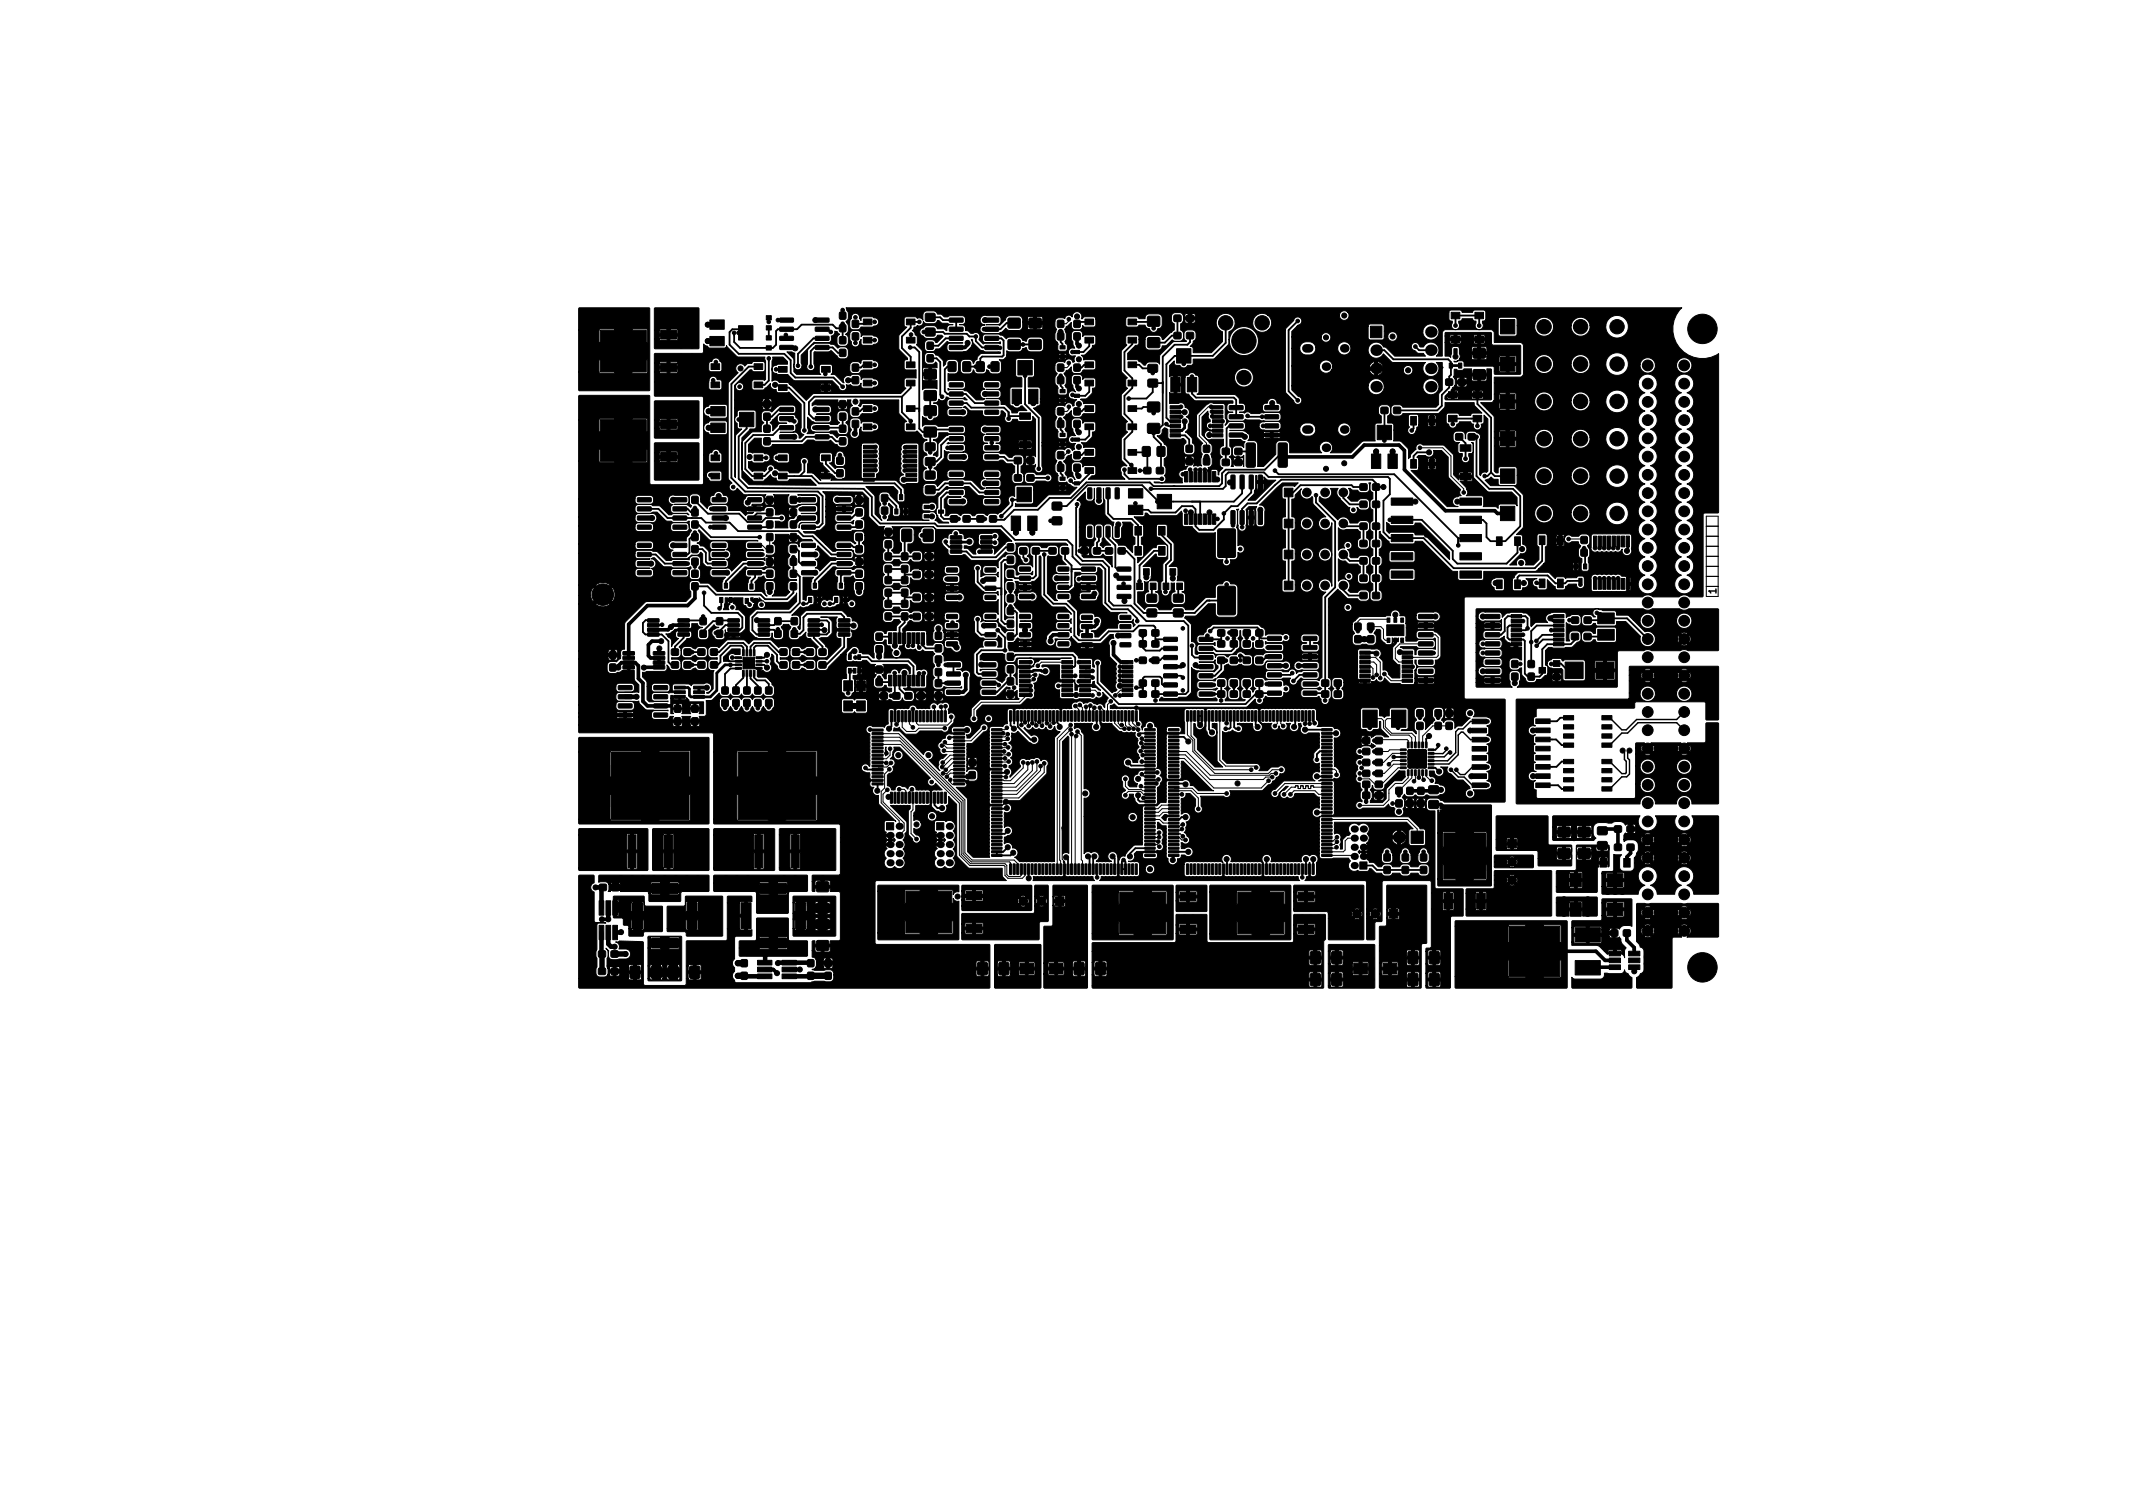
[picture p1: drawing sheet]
<svg xmlns="http://www.w3.org/2000/svg" width="297mm" height="210mm" viewBox="0 0 297 210" stroke-linecap="round" stroke-linejoin="round" font-family="sans-serif">
<defs><g id="words">
<text font-size="1.4" x="239" y="82.7" transform="rotate(-90 239 82.7)">1</text>
</g></defs>
<g fill="#000" stroke="#000" stroke-width=".14">
<path d="M83.6 46h6.4v5.8h-6.4zM83.6 58.4h6.4v5.8h-6.4zM80.6 42.9h.1h9.7h.1v11.4l-.1 .1h-9.7l-.1-.1v-2.5h2.8l.2 .2h1.9l.1-1.9h2.4l.1 1.9h1.9l.2-.2-.1-1.7h-6.6l-.1 1.7h-2.8v-5.8h2.8l.1 1.7h2.1v-1.9h2.4v1.9h2.1l.1-1.7-.2-.2h-6.4l-.2 .2h-2.8zM92 46h2.2v1.2h-2.2zM92 50.6h2.2v1.2h-2.2zM92 58.5h2.2v1.2h-2.2zM91.1 55.9l.1-.1h6.1v.1v5v.1h-6.1l-.1-.1v-1.2h.7l.2 .1h.9v-.6h.4v.6h.9l.2-.1v-.4l-2.5-.1-.1 .5h-.7v-1.2h.7l.1 .4h1v-.6h.4v.6h1l.1-.4-.2-.2h-2.2l-.2 .2h-.7zM91.1 42.9h.1h6.1v5.6v.1h-6.1l-.1-.1v-1.3h.7l.2 .2h.9v-.6h.4v.6h.9l.2-.2v-.4h-2.5l-.1 .4h-.7v-1.2h.7l.1 .4h1v-.5h.4v.5h1l.1-.4-.2-.2h-2.2l-.2 .2h-.7zM80.6 55.1l.1-.1h9.7l.1 .1v12.2l.2 .2h7.1l.2-.2v-1.2h.4v.3l.5 .6h1.4l.2-.3v-.9l-.2-.2h-1.5l-.3 .2-.1 .3h-.4v-2.8h.7v.9l.2 .2 1.4 .1 .2-.2v-.2v-.8l-.2-.3a.58 .58 0 0 0-.6-.5 .58 .58 0 0 0-.6 .5 .35 .35 0 0 0-.4 .3h-.7v-3.7a.89 .89 0 0 0 .7 .7l.3 .2h2.2l.1-.3v-1.3l-.1-.2-.2-.1h-2.1l-.2 .3a.73 .73 0 0 0-.7 .7v-2.3v.1a.89 .89 0 0 0 .7 .6l.3 .2h2.2l.1-.3v-1.3l-.1-.2-.2-.1h-2.1l-.4 .3a.72 .72 0 0 0-.5 .6v-1.8l-.2-.2h-6.6l-.1-.1v-1.9h7.6v.9l.1 .2h1.5l.2-.2v-1l-.2-.2h-.4a.6 .6 0 0 0-.7-.5 .6 .6 0 0 0-.5 .7l-7.6 .1v-1.4h.7l.2 .2h.9v-.6h.4v.6h.9l.2-.2-.1-.4h-2.4l-.1 .4h-.7v-1.2h.7l.1 .4h1v-.6h.4v.6h1l.1-.4h4.3v.9l.1 .2 1.4 .1 .2-.1 .1-.3v-.8l-.2-.3a.57 .57 0 0 0-.6-.5 .57 .57 0 0 0-.6 .5 .35 .35 0 0 0-.4 .3h-4.3v-.1l-.2-.1h-2.2l-.2 .2h-.7v-1.3l.1-.1h6.6l.2-.2v-1.1l.9 .6h2l.2-.2 .1-.2 1.4 1.5 .2 .1h3.7v.3l.1 .3v2.5l-.1 .2-.3-.1h-1.4l-.1 .2v1l.3 .2h1.3l1-.9a.67 .67 0 0 0 .8 .8 .35 .35 0 0 0 .3 .5h1.2l.3-.1 1.7 1.7v3.3a.57 .57 0 0 0 .4 .9l-.5 .5h-.2a.67 .67 0 0 0-.2-.7 .67 .67 0 0 0-.7-.1h-1.8h1.8a.47 .47 0 0 0 .4-.5v-.5a.58 .58 0 0 0 .4-.5 .58 .58 0 0 0-.4-.6 .47 .47 0 0 0-.4-.4h-1.9l-.2 .3-.1 .4a.47 .47 0 0 0 .5 .5h.9l-1.1 .1-.9 1v-.7l-.3-.5 1.2-1.2h1.9a.47 .47 0 0 0 .4-.4v-.5l-.3-.3h-1.8l-.5 .2-.7 .8-.3-.2h-.6a.56 .56 0 0 0-.6 .5l.1 .8 .3 .3-.4 .5v.8l-1.3 .1-1.3 1.3v3.9l1 1.2 .6 .4h1.3l1-.9a.67 .67 0 0 0 .8 .5 .35 .35 0 0 0 .3 .4h1.3l.2-.3h2.9l.9 .9-9.4-.1-1-1v-5.5l1-1 .1-.3h.6l.2-.1 .1-2.2-.3-.3h-2.1l-.2 .2-.1 .6a.57 .57 0 0 0-.3 .5 .57 .57 0 0 0 .4 .5v.7l.2 .1h.4l-.9 1v5.8l-.1-.1v-9.6h3.8l.2 .2h.3v-.5h.4v.5h.4l.1-.2-.1-.3h-1.2l-.1 .3h-3.8v-1.1h3.8l.1 .4h.4v-.5h.4v.5l.5-.1v-.3l-.2-.1h-1l-.2 .1h-3.8v-1.9h.1a.57 .57 0 0 0 .8 .6 .57 .57 0 0 0 .2-1 .57 .57 0 0 0-.9 .3l-.1 .1h-.1v-.2l2.2-2.1h.2l.1 .2 .2 .1h1.3l.2-.3v-.9l-.2-.3h-1.3l-.3 .3h-.5l-.5 .4-.1-.1a.67 .67 0 0 0-1 0 .67 .67 0 0 0 .2 1l-1.3 1.2-.1 .4v13l.1 .3 .4 .5a.57 .57 0 0 0-.2 .9 .57 .57 0 0 0 1-.2l1 .9h3l-.2 .1 .1 .4h1.2l.1-.4-.2-.1h2.2l-.2 .3v.8l.2 .3 .2 .1h.7l.4-.2h2.3l.3-.3 .1-.5a.47 .47 0 0 0-.5-.4h-1.7l-.6-.1h2.6l.4 .4v3.4l-.2 .3-.5-.2h-1.7a.56 .56 0 0 0-.4 .7v-.5l.3-.2 2-.1 .2-.2 .1-.5a.47 .47 0 0 0-.5-.5h-1.8l2-.1 .2-.2 .1-.5a.47 .47 0 0 0-.5-.5l-1.7 .1-.5 .1-.2 .2h-.3v1.4l-.2 .2a.63 .63 0 0 0-.8 .5v.8h-1.8l.1-.9h.5a.57 .57 0 0 0 .7 0 .57 .57 0 0 0 .1-.7h.5l.1 .2h.4v-.6h-.4l-.1 .4h-.5a.57 .57 0 0 0-.8-.2h-.5l-.1-.9h1.9l.1 .4h.4v-.5l-.3-.1-.2 .2h-1.9l-.4-.3h-.7l-.2 .2-.2 .4h-2.4l-.1 .1 .1 .1 .9 .1-.1 .1h-.7l-.3 .3-.8-.7h-1.6v-.6l-.3-.2h-2a.6 .6 0 0 0-.6 .5l-.9-.9v-.5h1.2v.3a.47 .47 0 0 0 .5 .5h1.8l.3-.3h2.1v.4l.5 .4h.9v-.3h.4v.3h.9v-.2l-.1-.1h-1.4l.1-.2 1.4-.1h.3l.1 .2h.3l.1-.5h.4v.5h.3l.1-.1v-.4h-1.2l-.1 .3h-.3l.2-.3v-.4l-.1-.2-.2-.2h-1.8a.64 .64 0 0 0-.6 .5l-.2 .4h-2.1v-.5a.52 .52 0 0 0-.7-.4 .67 .67 0 0 0-.6-.6 .67 .67 0 0 0-.7 .6 .49 .49 0 0 0-.6 .4h-1.2v-.1a.56 .56 0 0 0-.6-.5h-.7l-.3 .3v.9l.3 .4-.1 .2-.6-.3-1.7-.1h1.6a.47 .47 0 0 0 .5-.5l-.1-.4-.2-.3h-1.7a.67 .67 0 0 0-.9 .5 .67 .67 0 0 0 .6 .8l-.3 .2v.5a.47 .47 0 0 0 .5 .5l1.8-.1 .3 .3-.5-.2h-1.6l-.4 .2h-.4l-1.2-1.3h-1l-.3-.2h-1.7a.47 .47 0 0 0-.5 .5l.1 .5 .3 .3h1.8l.3-.2h.6l1.4 1.3h.6l.4 .1h1.6l.5-.1v.8l.3 .4-.3 .7-.4 .4v.4h-1.7a.67 .67 0 0 0-.8 .5 .67 .67 0 0 0 .6 .8l-.3 .3v.5a.47 .47 0 0 0 .5 .4h1.7l.7-.5h.8l.5-.4 .3 .2v1.3l.4 .5h.7l.3 .2h1.7a.47 .47 0 0 0 .4-.5v-.4l-.3-.3a.67 .67 0 0 0 .7-.7 .67 .67 0 0 0-.7-.7l.3-.2v-.5a.47 .47 0 0 0-.4-.5l-1.9 .1-.2 .2-.1 .5a.47 .47 0 0 0 .5 .5h1.6h-1.6a.47 .47 0 0 0-.5 .5l.1 .4 .2 .3 1.8 .1h-1.6l-.6 .1v-1.3l-.6-.6-.6-.1-.2-.3-.2-.1 .3-.1 .2-.3v-.8l-.4-.6h.1l1.6 1.4h6.5l.2 .1h-1.3a.47 .47 0 0 0-.5 .5v.5l.3 .2 1.8 .1 .3-.1 .2 .2-.5-.1h-1.7l-.4 .3v.5a.47 .47 0 0 0 .5 .4h1.6l.6-.1 .1 .3-.7-.1h-1.6l-.4 .1h-.4l-1.6 1.5-.1-.1a.69 .69 0 0 0-.8-.3l-1.9 .1-.2 .2-.1 .5a.47 .47 0 0 0 .5 .5h1.7l-.3 .3-.1 .4v.9l.2 .2h.6l.2-.2v-.9l1.5-1.5h.7v.3a.47 .47 0 0 0 .5 .5h.2l-.3 .3-.1 .6v.8l.3 .2h.5l.2-.1 .1-.9-.1-.2 .4-.5 .1-.2h.4l.4-.2 .1 .3 .2 .2h.7a.56 .56 0 0 0 .6-.5v-.7l-.2-.3-.3-.1h-.8a.42 .42 0 0 1-.7 0h-1.7a.47 .47 0 0 0-.5 .5h-.7l.6-.7 .6 .2h1.6l.7-.2h.3l.1-.5h.4v.5h.4v-.5h-.8v-.9h.4v.5h.5l-.1-.4-1.1-.1v-.2h.8l.4-.2 .1-1-.2-.3-.2-.2 .3-.3h1.9l.1 .2h.4v-.5h.4v.5h.3l.2-.2-.1-.3h-1.2l-.1 .3h-1.9l.1-.9h1.8l.1 .2h1.2l.6 .5h1.3l.2 .2h-1.4a.47 .47 0 0 0-.5 .5v.3a.55 .55 0 0 0-.6-.5l-.8 .1-.2 .5v.8l.3 .3-.3 .5v.8l.3 .4-.3 .5v.8l.3 .4h.9v.1h-.6a.56 .56 0 0 0-.6 .6v.6l.3 .4-.6 .6h-1.9l.3-.4 .2-.6v-.8l-.4-.4h-.6a.56 .56 0 0 0-.6 .6l.1 .8a.85 .85 0 0 0 .3 .8l-.6-.6h-.3h-6l-1.2-1.2h-1.2l-.1-.2-.3-.2h-.8l-.2 .2-.1 .4v.6l.2 .4v.7l-.7 .7h-5.5l-2.9 2.7-.1 .4v3.5a.51 .51 0 0 0-.6 .7v.6l-.6 .5-.7-.1a.56 .56 0 0 0-.6 .6l.1 .6 .2 .4 .8 .1 .4-.2a.7 .7 0 0 0 .7-.3l.6 .1v-.6h.5v.6h.5v1.2l.7 .8v1h-.3h-2.5a.47 .47 0 0 0-.4 .5v.5l.3 .2 2.6 .1 .3-.1 .1 .5 .7 .6 .3 .2h2.9v.1l-1.8-.1a.47 .47 0 0 0-.5 .5l.1 .5 .2 .2 1.8 .1a.57 .57 0 0 0 .5-.4h.5l-.1 .1v.3h1.3v-.3l-.1-.1h1.3l-.1 .1 .1 .3h1.2v-.3v-.1l.7-.1 .2-.1 .1-2h1.8v.7l.2 .3a.6 .6 0 0 0 .6 .5 .6 .6 0 0 0 .6-.5l.1-.2 .2 .2a.64 .64 0 0 0 .6 .5 .64 .64 0 0 0 .6-.5l.2-.2 .1 .2a.63 .63 0 0 0 .6 .6 .63 .63 0 0 0 .6-.6l.2-.2 .1 .2a.63 .63 0 0 0 .6 .6 .63 .63 0 0 0 .7-.6l.1-.2 .1 .2a.66 .66 0 0 0 .7 .5 .66 .66 0 0 0 .6-.5l.1-.3 .1-.7h9.3v1.5l.2 .2h1.4l.2-.2 .2 .2h1.4l.2-.1v-.2v-1.4l-.1-.2h1.7l.1 .1 .3 .1 .1-.5h-.5v.3l-3.1-.1-.3 .2-.2-.2h-1.3l-.2 .1-.1 .2h-9.3l-.2-.4-.4-.1h-.7l-.3 .3-.2-.3h-.3h-.7l-.3 .3-.2-.3h-.3h-.7l-.3 .3-.2-.2-.3-.1h-.8l-.3 .3-.3-.3h-.7a.56 .56 0 0 0-.5 .5l-1.9-.1h.9l1-1 .1 .3 .4 .2 .7-.1 .3-.3 .2 .3 .4 .1 .6-.1 .4-.3 .2 .3 .3 .1 .7-.1 .3-.3 .1 .2 .3 .2 .8-.1 .3-.3 .3 .3 .7 .1a.56 .56 0 0 0 .6-.6l-.1-.8a.4 .4 0 0 1-.3-.5l-.3-.3h10v1.5l.1 .2h.2a.58 .58 0 0 0 .6 .6 .58 .58 0 0 0 .6-.6l.2-.1h3.5v.3h.5v-.4l-.4-.1-.1 .2h-3.5l.1-.2 .3 .2h.4v-.7h.4v.7h.5l.1-.2-.1-.5h-1.4l-.1 .5h-.1v-1.4h.1l.1 .5h.5v-.6h.4v.6h.6v-.5l-.1-.2h-1.3l-.3 .2-.2-.3v-.5h.6l.1-.1v-.3h.3v.3l.2-.1v-.2h-.5v-.7h.3v.3h.2v-.2l-.2-.1h-.3l-.2-.1h-1.2h-.2l-.1 .3 .1 1.4h-.5l-.2 .3h-10l-.5-.5h-1.1l-.1-.1v-1.2h.4v.3l.3 .1a.71 .71 0 0 0 .8 .2 .71 .71 0 0 0 .5-.7l-.3-.5a.56 .56 0 0 0 0-.7l.2-.3 .1-.3 .3 .3v.8l.5 .6a.56 .56 0 0 0 .5 .6h.7l.3-.2 .1-.3 .1-.6v.5a.56 .56 0 0 0 .6 .6l.9-.1a.39 .39 0 0 1 .3-.3 .39 .39 0 0 1 .4 .3l.9 .1a.56 .56 0 0 0 .5-.6v-.6l-.2-.3-.9-.1-.4 .1a.36 .36 0 0 1-.3 .2 .36 .36 0 0 1-.3-.2l-.9-.1a.68 .68 0 0 0-.6 .5 .56 .56 0 0 0-.6-.5h-.8v-.2h.8l.3-.1 .2-.4 .1-.5v.4a.56 .56 0 0 0 .6 .6l.9-.1a.39 .39 0 0 1 .3-.3 .39 .39 0 0 1 .4 .3l.9 .1a.56 .56 0 0 0 .5-.6v-.5l-.2-.4-.9-.1-.4 .2a.36 .36 0 0 1-.3 .2 .36 .36 0 0 1-.3-.3l-.9-.1a.68 .68 0 0 0-.6 .6 .56 .56 0 0 0-.6-.6h-.7l-.3 .2-1.1-1.1h-2.4l-.6 .6-.7-.6h-2.2l-.3 .1-1 1-.4-.2-.9 .1-.2 .4v.5a.56 .56 0 0 0 .5 .6h.8v.2h-.8l-.3 .1-.2 .3v.6a.63 .63 0 0 0 .9 .6l-.2 .3v2.2l-.6 .6h-.3v-.1a.67 .67 0 0 0 .7-.9 .67 .67 0 0 0-1.1-.3h-1.5l-.2 .3-.4-.3h-2l-.3 .3 .1 .7 .1 .1h1.1v.2h-1.8l-.3-.1h-1.7l-.3 .3-.1 .5a.47 .47 0 0 0 .5 .4h1.8v.1h-2.6l-.3-.3v-1.8h.6l.1 .5 .3 .3h1.7a.47 .47 0 0 0 .5-.5v-.5l-.3-.2-1.8-.1a.47 .47 0 0 0-.5 .5h-.6v-.7l-.6-.7v-.6h.2l.4-.1h2.4a.55 .55 0 0 0 .4-.8v-.1l.3 .3a.55 .55 0 0 0 .5 .5h.7l.3-.2 .1-.3v-.6l.1 .5a.56 .56 0 0 0 .6 .6h.6l.4-.3a.33 .33 0 0 1 .3-.1 .33 .33 0 0 1 .3 .3l.9 .1a.56 .56 0 0 0 .5-.6v-.6l-.2-.3-.9-.1-.4 .1a.31 .31 0 0 1-.3 .2 .31 .31 0 0 1-.3-.2l-.3-.1h-.8l-.2 .1-.3 .4a.56 .56 0 0 0-.5-.5h-.8v-.2h.8l.3-.1 .2-.4v-.5l.1 .4a.56 .56 0 0 0 .6 .6h.6l.4-.2a.33 .33 0 0 1 .3-.2 .33 .33 0 0 1 .3 .3l.9 .1a.56 .56 0 0 0 .5-.6v-.5l-.2-.4-.9-.1-.4 .2a.31 .31 0 0 1-.3 .2 .31 .31 0 0 1-.3-.2l-.3-.2h-.8l-.2 .2-.3 .4-.1-.3-.1-.2 1-1.2a.59 .59 0 0 0 .7-.4 .59 .59 0 0 0-.3-.7h-1.5a.51 .51 0 0 0-.4 .7 .44 .44 0 0 0 .4 .4l-.8 .8-.2 .3v-.9l-.8-.8 .6-.1 .7-.6h1.9a.51 .51 0 0 0 .4-.7v-.1h.8a.58 .58 0 0 0 .7 .5l-.1 .1a.56 .56 0 0 0-.6 .6v.6l.2 .3 .3 .2h.6a.56 .56 0 0 0 .5-.6v-.7l.7-.8a.59 .59 0 0 0 .7 .3l-.6 .3a.58 .58 0 0 0-.4 .5 .58 .58 0 0 0 .3 .5l.4 .4 .6 .1a.55 .55 0 0 0 .6-.5h.2l.1 .2h.6l.1-.3h.3l.1 .3h.6l.2-.2h-2.2v-.9v.1a.44 .44 0 0 0 .5 .5l1.5-.1 .4-.2 .4-.5v-1.7l-.8-.8-.5-.2a.57 .57 0 0 0-.4-.8v-.3h-.7v.3l.3 .1h-.1a.56 .56 0 0 0-.1 .8h-.8l.3-.9v-.8h.3l.1 .2 2.1-.2v.9l.1 .2h.2a.61 .61 0 0 0 .6 .5 .61 .61 0 0 0 .6-.6h.1v-.3h-.2l-.4-.3v-.4h.4v.3h.8v-.3l.4 .4-.6 .3v.3a.57 .57 0 0 0 .7 .5 .57 .57 0 0 0 .3-.8h3.2l1.1-1 .1-.3v1.2l-1 1h-4.5l-1 .9-.1 2.1 .2 .3 .6 .6 .4 .2h1.6a.51 .51 0 0 0 .4-.7v-.1l.1 .6 .2 .3 .8 .1a.56 .56 0 0 0 .5-.6l-.1-.9a.29 .29 0 0 1-.2-.2 .29 .29 0 0 1 .2-.3l.1-.2h.7l.4 .4-.4 .5 .1 .9 .3 .3 .7 .1a.57 .57 0 0 0 .5-.4l.2-.1 .6-.5a.64 .64 0 0 0 .3 .8h.4l1.1 1.2-.2 .2-.1 .3v.5l.2 .3 .2 .2h.7a.56 .56 0 0 0 .6-.6l-.1-.7-.3-.3-.1-.3-.8-.8 .2-.1h1l.5-.5 .1-1.7-.6-.6-1-.1h2.3l-.2 .3v.6a.57 .57 0 0 0 .4 .8h1v.2h-.9a.51 .51 0 0 0-.5 .7 .5 .5 0 0 0 .7 .4v1l-2 2-.8-.1a.56 .56 0 0 0-.6 .5v.6l.2 .3 .2 .2h.7a.6 .6 0 0 0 .6-.5l1.7-1.7h.7v.7l.2 .2h.6l.2-.1 .3 .1h.7l.3-.2h.6l.5 .6h.7l-.1 .2v.3h1.2l.1-.3-.2-.2h3.4l.5 .5v.8h-.2a.67 .67 0 0 0-.6-.8 .67 .67 0 0 0-.7 .7h-.1a.57 .57 0 0 0-.6-.5 .57 .57 0 0 0-.6 .5l-.5 .1-.1 .7h-.2l-.4-.6 .3-.1-.1-.4h-1.2v.4l.2 .1-.3 .6-.1 .8a.56 .56 0 0 0 .6 .5h.7l.3-.4h.2l.2 .4h.6l-.1 .5-.3 .1-.2-.2-.3 .1v1.2l.3 .1 .2-.2 .7 .3 .8-.1 .3-.2 .1-.2 .1 .3 .3 .2h.8l.4-.3h.2l.2 .2h.3l.1-.5h.3l.1 .5 .4-.1 .1-.1h1l.2 .2 .3-.1v-.4h.4v.5l.4-.1v-.3h8.7l.2 .1h.3v-.5h.4l.1 .5h.3l.1-.1-.1-.4h-1.2l-.1 .4h-8.7v-.1h-1.2l-.1 .3h-1l-.1-.3h-1.3l-.1 .3h-.2v-1h.2l.1 .3h.5v-.4h.3v.4h.5l.1-.3h1l.1 .3h.4v-.5h.4v.5l.4-.1v-.3l-.1-.1h-1l-.2 .2-2.3-.2-.2 .2h-.2l-.4-.3h-.8l-.3-.3h.5l.1-.2 .1-1h.2v1l.2 .2h2l.2-.2v-1.5a.58 .58 0 0 0 0-.8 .58 .58 0 0 0-.8 0l-.4-.1-.2 .1-.1-.8-.9-.8-3.6-.1 .1-.9v-.8l-.3-.3h-.7a.56 .56 0 0 0-.6 .5l.2 1.5h-.2l-.6-.5h-.9l-.1-.2h-.4a.7 .7 0 0 0-.4-.9 .7 .7 0 0 0-.8 .3l-.5 .5-.1 .4h-.7l.9-.9v-1.4h.2a.46 .46 0 0 0 .5-.5h2.9v.5a.56 .56 0 0 0 .6 .6h.7l.3-.4h.2l.1 .7 .2 .1h.3v.3l.3 .3a.67 .67 0 0 0 .2 1 .67 .67 0 0 0 .9-.2 .67 .67 0 0 0-.3-1l.2-.4h.6a.62 .62 0 0 0 1 .5l.3 .1 .3-.1a.57 .57 0 0 0 .4 .3 .57 .57 0 0 0 .6-.2l.3 .2h1.1l.3 .4-.3 .3 .1 1a.39 .39 0 0 1-.1 .7v.9l.3 .4-.3 .3v.7a.56 .56 0 0 0 .5 .6l.7-.1 .3-.3 .6 .1h1.6l.3-.1v.2h-2.1l-.3 .3v.4a.47 .47 0 0 0 .5 .5h1.6h.6l.3-.2 .6-.7v-1.8a.67 .67 0 0 0-.2-.9 .67 .67 0 0 0-.9 .1l-.2-.2-.6-.1h.5l.2-.1 .2-.3v-.4a.47 .47 0 0 0-.5-.4h-1.6l-.5 .1v-.7l-.3-.3 .3-.4v-.8l-.3-.4h.3v.4l.2 .3 .7 .1 .3 .3a.67 .67 0 0 0 1 .1 .67 .67 0 0 0 0-1 .5 .5 0 0 0-.5-.7h-1.3l-.3 .2-.1 .3-1.2-.1-.2 .2-.2 .2h-.8v-1.6h.8v.6a.56 .56 0 0 0 .5 .6h.6a.58 .58 0 0 0 .5-.7l.3 .2h.5l.1-.3h.4v.3h.6l.1-.2v-.1h-1.8l-.2 .1v-.6h.1l.1 .1h.7v-.3h.4v.3h.7v-.2l-.1-.1h-1.6l-.2 .1a.23 .23 0 0 1-.2 0 .23 .23 0 0 1-.1-.3 .69 .69 0 0 0-.7-.9 .69 .69 0 0 0-.5 1l-.2 .4h-.8l-.1-.3-.2-.1h-2.6l-.2 .3v1.5l-.1 .3h-.2l.1-.3v-1.5l-.1-.5 .6-.6a.56 .56 0 0 1 .6-.6l.5 .2h.6l.4-.3h.3l.1 .2h.4v-.5h.4v.5h.4l.1-.1v-.4h-1.4v.3h-.3l.1-.6h3v.3a.5 .5 0 0 0 .6 .5 .55 .55 0 0 0-.6 .5v.4l.3 .3h1.4a.47 .47 0 0 0 .5-.4v-.4a.55 .55 0 0 0-.5-.4 .47 .47 0 0 0 .5-.5l-.1-.5-.2-.2-1.4-.1a.47 .47 0 0 0-.5 .5h-3l-.1-.3h.3v.3h.5v-.5h.4v.5h.5v-.4l-.1-.1h-1.1l-.2 .2h-.3l-.4-.3h-.9a.41 .41 0 0 1-.7-.1h-.8l-.2 .2-.2 .2h-.7l-.2-.2-.3-.2h-.8l-.3 .3v.8a.56 .56 0 0 0 .6 .6l.6-.1 .4-.3h.7l.2 .3-.5 .6-.1 .6h-1.1l-.2 .1-.1 .3h-.2l-.3-.3-.7-.1-.4 .2-.2 .4h-2.9l-.1-.7a.67 .67 0 0 0 .9-.5 .67 .67 0 0 0-.8-.7 .53 .53 0 0 0-.7-.7l-.1-.2-.7-.6h-4.9l-.8 .8-.1 1.8-.1 .1-.2-.4 .3-.4-.1-1-.3-.2h-.7l1.2-1.2a.71 .71 0 0 0 .9 0l.2-.1 .3-.2a.37 .37 0 0 0 .5-.3h.3l.2 .2 .3-.1v.1a.59 .59 0 0 0 1 .4 .99 .99 0 0 0 .9 0l.5-.3h.2l.2-.3h.3l.2 .2 .1-.4h.3v.3l.2 .1a.57 .57 0 0 0 .7 .5 .57 .57 0 0 0 .3-.9 .57 .57 0 0 0-1 .1l-.7-.1-.1 .2h-.3v-.7h.3l.1 .2h.2v-.3h.3v.3h.2v-.3l-.1-.1h-.5l-.2 .2h-.3l-.1-.2-.2-.1-.7 .1-.1 .6a.63 .63 0 0 0-.7 0 .57 .57 0 0 0-1 .4h-.2v-.3h-.2l-.1 .2h-.3v-.7h.3l.1 .2h.2v-.3h.3v.3h.2v-.2l-.1-.2h-.5l-.2 .2h-.3l-.2-.3h-.7l-.2 .2-.1 .5-.4-.1v-3.1h1.5l-.2 .3-.2 .4v.9l.3 .2h.6l.2-.2-.1-1 1.4-1.4h.9v.3a.47 .47 0 0 0 .4 .5l-.1 1.5 .2 .3h.6l.2-.1 .1-.7h1.2l.1 .8a.71 .71 0 0 0 .7 .9 .71 .71 0 0 0 .7-.9h2.6v.7l.3 .4-.3 .4v.8l.3 .4h.8l.3-.1 .2-.3h.7l.3 .4h.7a.56 .56 0 0 0 .6-.5l-.1-.8 .6 .4h.6l.3-.1 .2-.2h.3l.1 .1h.4v-.4h.4v.4h.4l.1-.1v-.3h-1.4v.3h-.3l.1-.7h3v.3a.47 .47 0 0 0 .5 .5h1.3a.69 .69 0 0 0 1-.6 .69 .69 0 0 0-1-.6h-1.3a.47 .47 0 0 0-.5 .4h-3l-.1-.3h.3v.3h.5v-.4h.4v.4h.5v-.3l-.1-.2h-1.1l-.2 .2h-.3l-.2-.2-.3-.1h-.6l-.5 .3v-.5h4.8l.2 .2h.5l.1-.3h.4v.3h.6l.1-.1v-.2l-6.7 .1a.55 .55 0 0 0-.6-.5h-.7l-.3 .4h-.7l-.4-.4h-.6l-.4 .1-.2 .4h-2.6l.1-.3-.1-.9-.3-.2h-.6a.56 .56 0 0 0-.6 .6h-1.2l-.1-1h1l.3-.2a.55 .55 0 0 0 .6 .5h.6l.3-.1 .1-.3v-.7a.56 .56 0 0 0-.5-.6l-.8 .1a.38 .38 0 0 1-.6 0h-1.8a.47 .47 0 0 0-.5 .5h-.9l.7-.7h.3l.4 .2h1.7l.4-.2h4.1v.7l.3 .4-.3 .4v.7a.56 .56 0 0 0 .6 .5h.6l.4-.4h.7l.2 .3 .3 .1h5.9l.1 .1h.7v-.2h.4v.2h.7v-.2l-.1-.1h-1.6l-.2 .2h-5.3l.4-.3 .1-.9 .5 .4h.6l.3-.1 .2-.2h.3l.1 .2h.4v-.5h.4v.5l1.7-.1a.66 .66 0 0 0 .7 .7l1.4-.1 .2-.2 .1-.5a.47 .47 0 0 0-.5-.5h-1.3l-.4 .2-.2 .4h-1.2v-.4h-1.4v.3h-.3v-1h.3v.3h.5v-.4h.4v.4h.5v-.3l-.2-.2h-1l-.2 .2h-.3l-.4-.3h3.5v.3a.47 .47 0 0 0 .5 .5h1.4l.2-.3 .1-.5a.47 .47 0 0 0-.5-.4h-1.3l-.3 .2-.1 .2h-4.2l-.5 .4v-.7a.56 .56 0 0 0-.6-.5h-.7l-.3 .4h-.7l-.4-.4h-.6l-.4 .1-.2 .4h-4.1l.2-.1 .1 .1h.3v-.5h.4l.1 .5h.3l.1-.1v-.4h-.9v-.9h.4v.5h.5l-.1-.4-1-.1-.2 .2v.5l-.2-.2-.4-.1h-1.7l-.4 .1-.6 .1-1.5 1.4-.2-.3-.5-.1 .3-.2 .1-.3-.1-.4-.3-.3h.1a.67 .67 0 0 0 .6-.7 .67 .67 0 0 0-.7-.7 .49 .49 0 0 0 .4-.5l1.7 1.6 .7 .1 .4 .1h1.7a.47 .47 0 0 0 .4-.4v-.5l-.3-.3h-1.8l-.4 .2h-.3l-1-1h1.2l.1 .5 .3 .3 1.9-.1a.37 .37 0 0 1 .4 .5l.4 .3h.7l.3-.2 .1-.2v-.7l-.1-.3-.2-.2 .1-.2h2.7v.8l.4 .3-.4 .5v.8l.3 .4h.8l.3-.1 .2-.3h.7l.2 .3 .3 .1h.7l.4-.4 .5 .3h.7l.4-.3h.3l.1 .2h.4v-.4h.4v.4l.5-.1v-.3h-1.4v.2h-.3v-.9h.3v.3h.5v-.5h.4v.5h.5v-.3l-.1-.2h-1.1l-.2 .2h-.3l-.4-.3h-.6l-.3 .1-.3 .2-.4-.3v-1a.65 .65 0 0 0 .9-.5v-.7h.5l.1 .3 .3 .4a.57 .57 0 0 0 .6 .5h1l.3-.1 .2-.3v-1.4a.57 .57 0 0 0-.6-.6l-1 .1a.58 .58 0 0 0-.5 .6l-.2 .2-.2 .3h-.5v-.6a.57 .57 0 0 0-.6-.6l-1 .1-.4 .3-.1 1.5 .1 .3 .2 .2v1l-.3 .3h-.7l-.4-.3 .4-.5-.1-.9-.3-.3h-.6a.56 .56 0 0 0-.6 .5h-2.7l.2-.3v-.6h2.6l.1 .2h.4v-.6h.4v.5l.3 .1 .1-.2 .1-.3-1.3-.1-.1 .4h-2.6v-.1a.56 .56 0 0 0-.5-.6l-.7 .1-.3 .3v.9l.3 .4-.2 .1-.5-.4h-1.8a.47 .47 0 0 0-.5 .5h-1.2l-1.6-1.5-1.3-.1-.2-.2h1.6l.3-.2h.5l.7-.7v-1.1h1.2l.1 .5 .3 .2h1.9l.4-.2-.1 .5-.4-.2h-1.9l-.2 .3-.1 .5a.47 .47 0 0 0 .5 .4h1.7l.3-.2 1.2 .1a.56 .56 0 0 0 .5-.6v-.8l-.2-.2-.3-.1 .3-.1 .2-.2v-.8a.56 .56 0 0 0-.5-.6h-.6a.61 .61 0 0 0-.5 .8l-.2 .3-2-.1-.2 .1-.2 .4h-1.2v-.8h1.4l.1 .1 .8 .1v-.3h.4l.1 .3 .7-.1 .2-.1v-.1l-3.7 .1v-.6l2.3 .1v-.3h.4v.3l1-.1v-.1l-.2-.1h-1.9l-.2 .2h-1.4v-1.1h.9a.67 .67 0 0 0 .9 .7l2.2-.1 .1 .2h.3v-.5h.4v.5h.4l.1-.1v-.4h-1.3v.3h-.4l.2-.4v-.4l-.1-.2h.3v.3h.4v-.5h.4v.5h.5v-.3l-.2-.2h-1l-.1 .2-.6-.1-1.6-.1a.67 .67 0 0 0-.9 .6h-.9v-.6l-.4-.4h5.5l.9 .9v2.6l1.3 1.3h.9l-.2 .2 .1 .4h1.2l.1-.4-.2-.2h5.8l.3 .3 .3 .1h8.7l1.6 1.7h-.4a.68 .68 0 0 0-.6 .4l-1.4 1.3a.64 .64 0 0 0-.3-.8h-1.7a.57 .57 0 0 0-.6 .2 .57 .57 0 0 0 0 .6h-.3l-.8-.7-.5-.1v-.3h.4a.67 .67 0 0 0 .9-.2 .67 .67 0 0 0-.2-.9 .67 .67 0 0 0-.9 .1h-.2v-.3h1.9v.6a.57 .57 0 0 0 .4 .7h1.6a.57 .57 0 0 0 .8-.1 .57 .57 0 0 0-.1-.8 .57 .57 0 0 0 .1-.8 .57 .57 0 0 0-.9 0h-1.4a.44 .44 0 0 0-.5 .4h-1.9v-.1a.49 .49 0 0 0-.6-.3 .57 .57 0 0 0-.6-.6 .57 .57 0 0 0-.6 .6 .51 .51 0 0 0-.5 .7 .61 .61 0 0 0-.8 .2 .61 .61 0 0 0 .2 .8l.6 .6a.57 .57 0 0 0 .4 .7l1.4 .1 .6-.2 .9 .8h3.4l.3-.1 1.1-1 .3 .1h.7a.56 .56 0 0 0 .4-.5h.2v.7l.3 .3a1.92 1.92 0 0 0 .7 1 .57 .57 0 0 0 .7-.4 .57 .57 0 0 0-.3-.7l.2-.4v-.8l-.4-.3h-.7a.56 .56 0 0 0-.5 .6h-.2l-.1-.9h7l.3 .3h-.8l-.3 .2-.1 .3v.5l.1 .3 .3 .3 .1 .6 .5 .5-1.2 .1-.3 .2v.5a.47 .47 0 0 0 .5 .5h1.3h-1.4a.68 .68 0 0 0-.9 .6 .68 .68 0 0 0 1 .6l1.3 .1h-1.5l-.3 .3v.4a.47 .47 0 0 0 .5 .5h1.3l.5-.3h1.1l.2 .2 .8-.1v-.2l-2.1 .1 .3-.3 .1-.3 1.7 .1v-.3h.4v.3l.9-.1v-.1l-.1-.1h-2l-.2 .2h-.7v-.9a.63 .63 0 0 0 .3 .6 .63 .63 0 0 0 .7-.1h1.7a.47 .47 0 0 0 .5-.4l-.1-.5-.3-.3h-1.7l-.5 .2a.58 .58 0 0 0-.6 .5v-.9h.7l.4 .2h1.6a.47 .47 0 0 0 .5-.5v-.3h.2l.4 .3v4.5l.1 .3 1 1 2.3 .1 .1 .1h-1.2l-.2 .3v.4a.47 .47 0 0 0 .5 .5h1.3l.5-.4a.57 .57 0 0 0 .2 .8l-.3 .3v-.2a.47 .47 0 0 0-.4-.5l-1.5 .1-.2 .2-.1 .6h-1.4l-1.2 1.2h-.5v-.4a.55 .55 0 0 0-.5-.4l.7-.2 .5-.5 .1-.3a.71 .71 0 0 0 0-.8 .71 .71 0 0 0-.8-.2 .47 .47 0 0 0-.5-.5h-1.4l-.3 .2v.5a.47 .47 0 0 0 .5 .5h1.3h-1.3a.47 .47 0 0 0-.5 .5v.4a.55 .55 0 0 0 .5 .4 .51 .51 0 0 0-.5 .7l-.2-.3-.1-3.3-1.3-1.3a.47 .47 0 0 0 .5-.5v-.3h1.1v.5l.3 .2 1.8 .1a1.1 1.1 0 0 0 .6-1.2l-.3-.5h-.9v.2l.1 .1-.1 .1h-1a.47 .47 0 0 0-.5 .5h-1.1l-.1-.3-.3-.2h-1.3a.47 .47 0 0 0-.5 .5v.5l.3 .2h-.4l-1-1v-5l.1-.2 .3 .1 .9-.1 .2-.4v-.5a.56 .56 0 0 0-.5-.6l-.8 .1-.3 .3h-.7l-.4-.4-1 .1-.3 .4v.5l.1 .3 .3 .3v1.5l-.3-.4h-1.4a.47 .47 0 0 0-.5 .5l.1 .5 .2 .2 1.6 .1 .3-.4v.5l-.1 .1-.2-.2h-1.4l-.6 .2v-.6l-.2-.3-.2-.1-.6-.1a.56 .56 0 0 0-.6 .6v.7l.2 .3 .3 .1 .6 .1h-.6l-.4 .2-.1 .4 .1 .7a.38 .38 0 0 1 0 .7l-.1 .8 .1 .3a.29 .29 0 0 1 .2 .3 .29 .29 0 0 1-.2 .3l-.1 .9a.56 .56 0 0 0 .6 .5h.7v.2l-.8-.1-.4 .3-.1-.1v-7.7h.1l.4 .3h.6a.56 .56 0 0 0 .5-.6v-.6l-.2-.3-.2-.2h-.7l-.3 .2-.2 .2-.3 .1-.5 .5-.1 1-.4-.3h-1.4l-.3 .2-.1 .5a.47 .47 0 0 0 .5 .5h1.3l.4-.3v.7l-.2-.3-.2-.1h-1.4l-.6 .3v-.9a.57 .57 0 0 0-.5-.9 .57 .57 0 0 0-.4 1v1.7l1 1 .6 .3h1.3l.4-.1v.5l-.4-.3h-1.5l-.2 .2-.1 .5a.47 .47 0 0 0 .5 .5h1.3l.4-.3v2.1l-.4-.4h-1.4l-.3 .3-.1 .5a.47 .47 0 0 0 .5 .5h1.3l.4-.4 .1 .6 .6 .5 .2 .1 .4 .4h.9v.1h-.8l-.4 .3-.5-.4-.1-.3-.4-.2v-.2a.47 .47 0 0 0-.4-.5l-1.6-.1-.4 .2a.57 .57 0 0 0-.1-.8 .57 .57 0 0 0-.7 0 .57 .57 0 0 0-.1 .8v1.4l.6 .7 .3 .1h.3l.3 .2h1.4a.48 .48 0 0 0 .4-.5l.5 .5v1.1h-.6l.1-.6a.47 .47 0 0 0-.4-.5l-1.6 .1-.2 .3 .1 .7-.5 .1-.7 .7-.1 2.8 .4 .5 .5 .1 .3 .2h1.8l.3-.2 .1-.6a.47 .47 0 0 0-.4-.5h-1.7l-.4 .2v-.2h2.2l.3-.3v-.5a.47 .47 0 0 0-.4-.4l-2.1-.1v-.6l.3-.3h2.8l.3 .1v.7l.2 .3 .3 .2h.6a.58 .58 0 0 0 .5-.6l.1-.1 7.6 .1h-1.3l-.3 .1h-2.7l-.9 .6h.1a.57 .57 0 0 0-.2-.6 .57 .57 0 0 0-.6-.1h-1.4l-.2 .2v.6l.2 .2 1.7 .1 .4-.3v.3l-.4 .2h-1.6l-.3 .1-.1 2.3-.1-.1v-.9l-.3-.3 .3-.5v-.7a.56 .56 0 0 0-.5-.5h-.7l-.3 .3-.1 .9 .4 .5a.56 .56 0 0 0-.4 .5l-.4 .4-.9-.5h-1.8l-.3 .3-.1 .5a.47 .47 0 0 0 .5 .4l1.8 .1h-2l-.2 .3-.1 .4a.47 .47 0 0 0 .5 .5h1.8l1.5-1.4 .5 .1v.2l-.6 .1v.4h1.2l.3-.3 .1 .9 .2 .3-.1 .1h-5.3l-1.2 1.2v1a.57 .57 0 0 0 .1 1 .57 .57 0 0 0 .8-.6h.9v.1a.57 .57 0 0 0 .9 .5 .57 .57 0 0 0 0-1 .57 .57 0 0 0-.9 .4h-.9l-.2-.4v-.6l.8-.8h5.3l.9-.9a.88 .88 0 0 0 1-.2l.1-.3-.1-.3a.57 .57 0 0 0 0-.7v-.7a.6 .6 0 0 0 .5-.7l.2-.3v-.3l.4 .2a.7 .7 0 0 0 .9 0 .7 .7 0 0 0 .1-1 .7 .7 0 0 0-.9-.1l-.1-.2 .1-.1h2.4l-.1 1.8 .1 .2 .3 .1h1.8a.57 .57 0 0 0 .2 .6 .57 .57 0 0 0 .6 .1l1.4-.1a.35 .35 0 0 0 .3-.4h.2l.1 .4 .8 .8h-.3l-.4-.3-.5-.1-.2-.1h-1.6l-.2 .2-.1 .3h-.3v-.9l-.2-.2-1.6-.1-.2 .1a.57 .57 0 0 0-.9 .4 .57 .57 0 0 0 .7 .6l.1 1 .1 .2 1.7 .1a.83 .83 0 0 0 1 0h1.5a.57 .57 0 0 0 .8-.2 .57 .57 0 0 0 .7 0 .57 .57 0 0 0 .2-.7l.7 .8-.4 .8-.1 .5-.1-.1a.6 .6 0 0 0-.9-.3l-.5-.1a.59 .59 0 0 0-.9-.1h-.5a.6 .6 0 0 0-1-.1 .57 .57 0 0 0-.6 .2 .57 .57 0 0 0 0 .6h-1.1l-.3 .2-.1 .2v.9l-.1-.9-.3-.4h-5.8l-.3 .4v1.8h-.1v-1.8a.47 .47 0 0 0-.5-.4 .47 .47 0 0 0-.4 .4v1.8a.56 .56 0 0 0-.6 .4l-1.5-.1a.58 .58 0 0 0-.4 .9v4.8l.3 .3h.9l-1 .1-.2 .3v4.3l.3 .3h.9h-.9l-.3 .4v6.9h-2.3l-.8-.8v-7.3l-1.5-1.7h1.1a.55 .55 0 0 0 .2-.9l1.1 .1 .3-.1 .3-.4v-.7a.56 .56 0 0 0-.6-.5h-.7l-.3 .3 .1-.7 .1 .2h.3l.1-.5h.4v.5h.3l.1-.2v-.3h-1.2l-.1 .3v-1l.1 .3h.4v-.5h.4v.5h.4v-.3l-.1-.2h-1l-.2 .2v-2.2h.7l1.7-1.6a.57 .57 0 0 0 .5-.6 .57 .57 0 0 0-.6-.5 .57 .57 0 0 0-.5 .6l-1.4 1.4h-.4l-.1-.5a.67 .67 0 0 0 .7-.8 .67 .67 0 0 0-1.1-.3h-1.4a.48 .48 0 0 0-.3 .5 .48 .48 0 0 0 .4 .4l.9 .1h-1.4a.57 .57 0 0 0-.8 .6 .61 .61 0 0 0-.6 .5 .58 .58 0 0 0-.4 .5 .58 .58 0 0 0 .3 .5 .57 .57 0 0 0 .2 .6 .57 .57 0 0 0 .6 .1h.2l-.6 .6a.57 .57 0 0 0-.5 .8 .57 .57 0 0 0 .1 .9l-1.5-1.5a.67 .67 0 0 0 .6-.7 .67 .67 0 0 0-.7-.6 .67 .67 0 0 0-.7 .6l-3.2-3.3h-1l.1-.5a.56 .56 0 0 0 .8 0l.1 .2 .6 .6 .2 .1h1.4l.5-.4h3.1a.59 .59 0 0 0 .6 .1 .59 .59 0 0 0 .4-.6l.6-.6 .1-.5a.57 .57 0 0 0 0-.8 .57 .57 0 0 0-.8 0l-.1-.6a.58 .58 0 0 0 .1-.8 .58 .58 0 0 0-.8-.1 .57 .57 0 0 0-.7 .2 .57 .57 0 0 0-.8-.2 .57 .57 0 0 0-.3 .7h-1.8a.57 .57 0 0 0-.6-.4 .57 .57 0 0 0-.5 .4l-1.8 .1-.1 .3v.9l-.1-.9a.48 .48 0 0 0-.5-.4 .48 .48 0 0 0-.4 .4v1.8l-.3 .1-.2 .4-.3-.1h-1.3a.59 .59 0 0 0-1 .2 .59 .59 0 0 0 .5 .8l.1 4.2-.2 .3a.58 .58 0 0 0-1-.1 .58 .58 0 0 0 .5 .9l.6 .1v.7l.2 .3h1.1l-.9 .1a.47 .47 0 0 0-.4 .5 .47 .47 0 0 0 .4 .4h.2v.1a.67 .67 0 0 0-.1 .8 .67 .67 0 0 0 .7 .3l.1 1.2 2.4 2.4-.3-.2h-1l-.3 .2-.1 1.2 .3 .3-.1 .2h.8v.8l.4-.2 .2 .3-.2 .2-.4-.2v.8h-.8l.2 .4a.82 .82 0 0 0-.1 1.3 .82 .82 0 0 0 0 1.2 .82 .82 0 0 0 1.2 0 .82 .82 0 0 0 1.2 0 .82 .82 0 0 0-.1-1.2 .82 .82 0 0 0 0-1.3 .82 .82 0 0 0 0-1.2l.3-.4v-.5l.3-.4v-1.2l-2.3-2.3h2.8v.4l-.3 .4v3.1l.1 .2 .5 .5a.57 .57 0 0 0 .3 .5 .57 .57 0 0 0 .6 0h2.3v.1h.4v-.4h-.2l-.2 .3h-2.3a.56 .56 0 0 0 .2-.7h2.1l.2 .3h.2v-.4h-.4v.1h-2.1l-.2-.2-.4-.1-.3-.4v-.5a.67 .67 0 0 0 .8-.1 .67 .67 0 0 0 .2-.7h1.8v1l.3 .3-.1 .2h.8v.8l.4-.2 .2 .3-.2 .2-.4-.2v.8h-.8l.2 .4a.82 .82 0 0 0-.1 1.3 .82 .82 0 0 0 0 1.2 .82 .82 0 0 0 1.2 0 .82 .82 0 0 0 1.2 0 .82 .82 0 0 0-.1-1.2 .82 .82 0 0 0 0-1.3 .82 .82 0 0 0 0-1.2 .82 .82 0 0 0 0-1.3 .82 .82 0 0 0 .2-1.2 .82 .82 0 0 0-1.2-.1l-.2-.2h-1.1l-.2 .1-.1 .3h-1.8a.66 .66 0 0 0-1-.3v-.7h1.8a.67 .67 0 0 0 .9 .7 .67 .67 0 0 0 .3-1.1 .67 .67 0 0 0-1.1 .3l-.1 .1h-1.8v-.4l.2-.4v-.6h1.8l.3-.2v-.2v-1.4l-.1-.3-.3-.1h-1.6a.57 .57 0 0 0-.6-.7 .57 .57 0 0 0-.6 .6l-.3-.3-.5-.1a.57 .57 0 0 0-.7-.1 .57 .57 0 0 0-.2 .6h-.6a.56 .56 0 0 0-.5-.6v-1.5l.2-.2a.57 .57 0 0 0 .6-.3 .57 .57 0 0 0-.1-.6 .57 .57 0 0 0 .3-.7 .57 .57 0 0 0-.6-.4l.3-.3v-.3h.1v.1a.67 .67 0 0 0 1 .5 .67 .67 0 0 0 0-1.1 .67 .67 0 0 0-1 .5h-.1v-.4l.2-.3v-.4h.8l4.3 4.3-.1 .1a.57 .57 0 0 0-.1 .9 .57 .57 0 0 0 .9-.2l.9 .9h-1.2l-.3 .2v2l.6 .7 .5 .1a.67 .67 0 0 0 .8 0 .67 .67 0 0 0 .2-.8l.2-.1 .1-.2v-1l1.1 1.1 .1 7.3 1.7 1.6h4.6v1.1l.5 .6h-18.1l-.1 .2v8.5l.1 .2h15.8l.1 .1v5.9l-.1 .1h-57.1l-.1-.1v-1.2h6.9l.2 .1h.5v-.8h.4v.8h.6l.1-.1v-.7h-1.7l-.1 .7h-6.9v-14.4h.1h2v1a.67 .67 0 0 0-.4 .7 .67 .67 0 0 0 .4 .6v4.1l.2 .2h1.4h.1h-1l-.3 .3v3.4l-.1 .3v.6l.1 .3v1.2l-.1 .3v.6a.56 .56 0 0 0 .5 .5h.7l.4-.3h.3l.1 .2h.3l.1-.5h.4v.5l.5-.1v-.4h-1.4v.3h-.3v-.9h.3v.3h.5v-.5h.4v.5h.5v-.3l-.1-.2h-1.1l-.2 .2h-.3l-.1-.3h3l.1 .7h.6v-.8h.4v.8l.7-.1v-.6l-.1-.2h-1.5l-.2 .2h-3v-1.1l.2-.2v-.6l-.3-.6 .4 .4-.1 .7a.56 .56 0 0 0 .6 .5l1.9-.1a.7 .7 0 0 0 .6-.7 .7 .7 0 0 0-.6-.7h-1a.67 .67 0 0 0-.5-.9h.3l.2-.2 3.3 .1 .1 .1v5.8l.2 .2h5.6l.2-.2v-.7h.2l.2 .1h.5v-.8h.4l.1 .8h.5l.1-.1v-.7h-1.7l-.1 .7h-.2v-1.8h.2l.1 .7h.6v-.8h.4v.8h.7v-.7l-.2-.2h-1.4l-.2 .2h-.2v-3.4l.1-.1h5.4l.2-.2v-1.5h1.7l.2 .2h.5v-1.8h-.7v1.6h-1.7v-3.6h1.7v1.6h.7v-1.7l-.5-.1-.2 .2h-1.7v-.8l.1-.1h3.2l.1 .1v.7h-.6v3.8l.6 .1v.8l-.1 .1h-2.1l-.2 .1v3a.76 .76 0 0 0 0 1.2v.6h-.1a.76 .76 0 0 0 .1 1.2v.2l.2 .1h10.4l.5-.2 2.4 .1 .3-.3v-.7h19.8l.2 .2h.5v-.8h.4l.1 .8h.4l.2-.1v-.7h-1.7l-.1 .6h-19.8a.59 .59 0 0 0-.5-.7l-2.2 .1-.3-.1 .3-.1 .2-.3h1l.2 .2h.3v-.5h.4l.1 .5h.2l.2-.1-.1-.4h-1.2l-.1 .3h-1l.1-.6h22.2l.1 .7h.6v-.8h.4v.8h.7v-.7l-.2-.2h-1.4l-.2 .2h-22.2l-.1-.4h1l.1 .3h.4v-.4h.4v.4h.5v-.4l-.2-.1h-1l-.2 .2h-1l-.2-.2-.3-.1v-.9h.4l.1 .2h.7l.1-.8h.3l.1 .8h.7l.1-.2v-.6h-2.1v.6h-.4v-1.3l.4-.1v.5h2.1v-.5h1.3l.1-.2v-6.5l-.1-.2h-1.3v-.4h-2.1v.4h-.3l-.1-.1v-1.2h.4v.5h.9v-.7h.3v.7h.9v-.5l-.2-.2h-1.7l-.2 .2h-.4v-.9h.1h3.6l.2-.2v-4.4h6.3v.1h.5v-.4h-.1l-.4 .3h-6.3v-.7h6.3l.4 .4 .1-.1v-.4h-.5v.1h-6.3v-1.7l-.2-.2h-17.3l-.1-.1v-.5h3.2l.2 .2h4.1l.1-3.7h2.4l.1 3.7h4.1l.2-.2v-3.5h-11.1l-.1 3.5h-3.2v-9.4h3.2l.1 3.5h4.3v-3.6h2.4v3.6h4.3l.1-3.6-.2-.1h-10.8l-.2 .2h-3.2v-2.5l-.2-.2h-18.5l-.1-.1v-.9h13.1l.1 .1 .3 .1 .1-.6h.4v.6l.3-.1 .1-.1h1.1l.1 .1 .3 .1 .1-.6h.4v.6l.3-.1 .1-.1v-.4h-1.2l-.1 .4h-1.1v-.4h-1.3v.4h-13.1v-1.1h5.3l.1 .2h.8l.1-.3h.4v.3h.7l.2-.1v-.2h-2.3v.1h-5.3v-.6h5.3v.1h1v-.3h.4v.3l.9-.1v-.1l-.2-.1h-1.9l-.2 .2h-5.3v-1.2h5.2v.3a.47 .47 0 0 0 .4 .5h1.9l.2-.3 .1-.5a.47 .47 0 0 0-.5-.4h-1.8l-.3 .2v.2h-5.2v-2.5h5.2v.5l.3 .2 1.8 .1a.47 .47 0 0 0 .5-.5l-.1-.5-.2-.2-1.9-.1a.47 .47 0 0 0-.4 .5h-5.2v-3.9h4.1l.1 .2h.3l.1-.5h.3l.1 .5h.3l.1-.1v-.4h-1.3v.3h-4.1v-1h4.1v.3h.5v-.5h.3v.5h.5v-.4l-.2-.1h-1l-.1 .2h-4.1v-6.6h2.3l.2 .2a1.57 1.57 0 0 0 1.9-.2l-1.1-1-1 1h-2.3v-1.2h1.7l.1 .7 .3 .2 1-1h.5l1 1a1.5 1.5 0 0 0 0-2l-1 1h-.5l-1-1-.4 .5v.6h-1.7v-1.4h2.3l1 1 1.1-1a1.5 1.5 0 0 0-2.1 0h-2.3v-4.4h7.8v.3a.47 .47 0 0 0 .5 .4h1.6l-1.6 .1a.47 .47 0 0 0-.5 .4l.1 .5 .2 .3h1.8l-1.8 .1-.2 .2-.1 .5a.47 .47 0 0 0 .5 .5l1.8-.1 .3-.2v-.5h2.4v.3a.47 .47 0 0 0 .5 .5l1.8-.1 .2-.2 .1-.5a.47 .47 0 0 0-.5-.5h-1.7l-.3 .2-.1 .3h-2.4l-.1-.3-.2-.2a.67 .67 0 0 0 .6-.7 .67 .67 0 0 0-.6-.6l.2-.1h.2l1.4 1.2h1l.4 .2h1.6l.6-.2 .2 .2-.3 .4v.7a.56 .56 0 0 0 .5 .5h.7l.3-.3 .1-.9-.3-.4 .3-.5v-.7a.56 .56 0 0 0-.6-.5h-.6a.56 .56 0 0 0-.4 .6l-.5-.1h-1.6l-.4 .1h-.7l-1.3-1.2h-.6l-.3-.2h-1.7a.47 .47 0 0 0-.5 .5h-7.8v-1.3h7.8v.3a.47 .47 0 0 0 .5 .5l1.8-.1 .3-.2v-.5a.47 .47 0 0 0-.4-.5h-1.8l-.3 .2-.1 .3h-7.8v-2.5h7.8l.1 .4 .2 .3h1.9a.47 .47 0 0 0 .4-.4v-.3h2.4v.4l.3 .3h1.8a.47 .47 0 0 0 .5-.4l-.1-.5-.2-.3h-1.8a.47 .47 0 0 0-.5 .5h-2.4l-.1-.4-.3-.1h-1.7a.47 .47 0 0 0-.5 .5h-7.8v-1.3h7.8v.3a.47 .47 0 0 0 .5 .4h1.7a.67 .67 0 0 0 .9-.6 .67 .67 0 0 0-.9-.6h-1.8l-.3 .2-.1 .3h-7.8v-2.6h7.8l.1 .5 .2 .3h1.9a.47 .47 0 0 0 .4-.5v-.4l-.3-.3h-1.8a.47 .47 0 0 0-.5 .4h-7.8v-5.2h2.8l.2 .2h1.9l.1-1.9h2.4l.1 1.9h1.9l.2-.2-.1-1.7h-6.6l-.1 1.7h-2.8v-5.8h2.8l.1 1.7h2.1v-1.8h2.4v1.8h2.1l.1-1.7-.2-.2h-6.4l-.2 .2h-2.8zM99 53.2h1.2v.8h-1.2zM99 50.6h1.2v.8h-1.2zM98.9 46.8h2v1.3h-2z"/>
<path d="M98.9 44.5h2v1.3h-2zM99 56.6h2v1.3h-2zM102.9 45.3h2v2h-2zM103 57.4h2v2h-2zM105 50.6h1.2v.8h-1.2zM105 53.2h1.2v.8h-1.2zM106.7 48.1h.7v.6h-.7zM106.7 46.7h.7v.6h-.7zM106.4 59.2h.6l.2 .1 .1 .7-.1 .2h-.6l-.2-.1zM106.4 55.8l.6-.1 .2 .1 .1 .8-.1 .1-.6 .1-.2-.1zM106.4 57.6l.6-.1 .2 .1 .1 .7-.1 .2h-.6h-.2zM106.7 44h.7v.6h-.7z"/>
<path d="M106.7 45.4h.7v.6h-.7zM108.4 53.6h1.2v.8h-1.2zM108.4 51h1.2v.8h-1.2zM108.6 59.3h1.8l.1 .1v.3l-.1 .2h-1.7l-.1-.2zM108.6 58h1.8l.1 .1v.4l-.1 .1h-1.7l-.1-.1zM108.6 56.8l1.8-.1 .1 .1v.4l-.1 .1h-1.7l-.1-.1zM108.6 48.1h1.8l.1 .1v.4l-.1 .1h-1.7l-.1-.2zM108.6 46.9l1.8-.1 .1 .1v.4l-.1 .1h-1.7l-.1-.1zM108.6 45.6l1.8-.1 .1 .2v.3l-.1 .1h-1.7l-.1-.1zM108.6 44.3h1.8l.1 .1v.4l-.1 .1h-1.7l-.1-.2zM114.4 51h1.2v.8h-1.2zM114.4 53.6h1.2v.8h-1.2z"/>
<path d="M113.6 56.8l1.7-.1 .2 .1v.4l-.2 .1h-1.7l-.1-.1zM113.6 58h1.7l.2 .1v.4l-.2 .1h-1.7l-.1-.1zM113.6 59.3h1.7l.2 .1v.3l-.2 .2h-1.7l-.1-.2zM113.6 44.3h1.7l.2 .1v.4l-.2 .1h-1.7l-.1-.2zM113.6 45.6l1.7-.1 .2 .2v.3l-.2 .1h-1.7l-.1-.1zM113.6 46.9l1.7-.1 .2 .1v.4l-.2 .1h-1.7l-.1-.1zM113.6 48.1h1.7l.2 .1v.4l-.2 .1h-1.7l-.1-.2zM116.9 55.8l.7-.1 .2 .1v.8l-.1 .1-.6 .1-.2-.1zM116.9 57.6l.7-.1 .2 .1v.7l-.1 .2h-.6h-.2zM116.9 59.2h.7l.2 .1v.7l-.1 .2h-.6l-.2-.1zM116.9 48.7l.7-.1 .2 .1v.7l-.1 .2-.6 .1-.2-.1zM116.9 46.9h.7h.2v.8l-.1 .2h-.6l-.2-.1z"/>
<path d="M116.9 45.2h.7l.2 .1v.7l-.1 .2h-.6l-.2-.1zM116.9 43.5l.7-.1 .2 .1v.7l-.1 .2-.6 .1-.2-.1zM118.7 58.6l.7-.1 .1 .1 .1 .7-.1 .2-.6 .1-.2-.1zM118.7 56.8h.7h.1l.1 .8-.1 .2h-.6l-.2-.1zM118.7 52.5l.7-.1 .1 .1 .1 .7-.1 .2-.6 .1-.2-.1zM118.7 50.7h.7l.1 .1 .1 .7-.1 .2h-.6l-.2-.1zM118.7 46.4l.7-.1 .1 .1 .1 .7-.1 .2-.6 .1-.2-.1zM118.7 44.6h.7l.1 .1 .1 .7-.1 .2h-.6l-.2-.1zM120.2 59h1.2v.8h-1.2zM120.2 56.5h1.2v.8h-1.2zM120.2 52.9h1.2v.8h-1.2zM120.2 50.4h1.2v.8h-1.2z"/>
<path d="M120.2 47h1.2v.8h-1.2zM120.2 44.4h1.2v.8h-1.2zM126.2 56.5h1.2v.8h-1.2zM126.2 59h1.2v.8h-1.2zM126.2 50.4h1.2v.8h-1.2zM126.2 52.9h1.2v.8h-1.2zM126.2 44.4h1.2v.8h-1.2zM126.2 47h1.2v.8h-1.2zM129.1 49.4h.7l.2 .1v.7l-.1 .2h-.6l-.2-.1zM129.1 47.7l.7-.1 .2 .1v.7l-.1 .2-.6 .1-.2-.1zM128.9 43.7l.2-.1 1 .1 .1 .2v.8l-.2 .1-1.1-.1-.1-.2zM128.9 45.7h.2h1l.1 .2v.8l-.2 .1-1.1-.1-.1-.1z"/>
<path d="M128.7 51.5l.2-.1h1.4l.1 .2v1.1l-.2 .1h-1.4l-.1-.2zM128.7 54.4h.2h1.4l.1 .2v1.1l-.2 .1-1.4-.1-.1-.2zM128.7 56.5h.2h1.4l.1 .2v1.1l-.2 .1-1.4-.1-.1-.2zM128.7 59.5l.2-.1 1.4 .1 .1 .2v1.1l-.2 .1-1.4-.1-.1-.2zM132.1 50.4l.8-.1 .2 .1 .1 1.1-.1 .2h-.8h-.2l-.1-1.1zM132.2 59.6l1.8-.1 .1 .1v.4l-.1 .1h-1.7l-.1-.1zM132.2 57.1h1.8l.1 .1v.4l-.1 .1h-1.7l-.1-.1zM132.2 55.9l1.8-.1 .1 .1v.4l-.1 .1h-1.7l-.1-.1zM132.2 54.6h1.8l.1 .1v.3l-.1 .2h-1.7l-.1-.2zM132.2 53.3h1.8l.1 .1v.4l-.1 .1h-1.7l-.1-.1zM132.2 48.1h1.8l.1 .1v.4l-.1 .1h-1.7l-.1-.2zM132.2 46.9l1.8-.1 .1 .1v.4l-.1 .1h-1.7l-.1-.1z"/>
<path d="M132.2 45.6l1.8-.1 .1 .2v.3l-.1 .1h-1.7l-.1-.1zM132.2 44.3h1.8l.1 .1v.4l-.1 .1h-1.7l-.1-.2zM134.1 50.4l.9-.1 .1 .1 .1 1.1-.1 .2h-.8h-.2v-1.1zM136 50.4l.8-.1 .2 .1 .1 1.1-.1 .2h-.8h-.2l-.1-1.1zM138.1 50.4l.8-.1 .2 .1v1.1l-.1 .2h-.8h-.2v-1.1zM137.2 59.6l1.8-.1 .1 .1v.4l-.1 .1h-1.7l-.2-.1zM137.2 53.3h1.8l.1 .1v.4l-.1 .1h-1.7l-.2-.1zM137.2 54.6h1.8l.1 .1v.3l-.1 .2h-1.7l-.2-.2zM137.2 55.9l1.8-.1 .1 .1v.4l-.1 .1h-1.7l-.2-.1zM137.2 57.1h1.8l.1 .1v.4l-.1 .1h-1.7l-.2-.1zM137.2 44.3h1.8l.1 .1v.4l-.1 .1h-1.7l-.2-.2zM137.2 45.6l1.8-.1 .1 .2v.3l-.1 .1h-1.7l-.2-.1z"/>
<path d="M137.2 46.9l1.8-.1 .1 .1v.4l-.1 .1h-1.7l-.2-.1zM137.2 48.1h1.8l.1 .1v.4l-.1 .1h-1.7l-.2-.2zM140.4 47.3h.2h1.4l.1 .2-.1 1.1-.2 .1-1.4-.1-.1-.2zM140.4 44.3h.2h1.4l.1 .2-.1 1.1-.2 .1-1.4-.1-.1-.1zM142 57.5h1.5v.9h-1.5zM140.9 54.2h1.3v2h-1.3zM141.7 50.2h2v2h-2zM143.2 54.2h1.3v2h-1.3zM143.3 44.3h.2h1.4l.1 .2v1.1l-.2 .1-1.4-.1-.1-.1zM143.3 47.3h.2h1.4l.1 .2v1.1l-.2 .1-1.4-.1-.1-.2zM147.6 49.4h.7v.5h-.7zM147.6 48.1h.7v.5h-.7z"/>
<path d="M147.6 55.5h.7v.5h-.7zM147.6 54.2h.7v.5h-.7zM147.3 46.4l.6-.1 .2 .1 .1 .7-.1 .2-.6 .1-.2-.1zM147.3 44.6h.6l.2 .1 .1 .7-.1 .2h-.6l-.2-.1zM147.3 58.6l.6-.1 .2 .1 .1 .7-.1 .2-.6 .1-.2-.1zM147.3 56.8h.6h.2l.1 .8-.1 .2h-.6l-.2-.1zM147.3 52.5l.6-.1 .2 .1 .1 .7-.1 .2-.6 .1-.2-.1zM147.3 50.7h.6l.2 .1 .1 .7-.1 .2h-.6l-.2-.1zM149.6 48.8h.7v.4h-.7zM149.6 54.9h.7v.4h-.7zM149.6 46.4l.6-.1 .2 .1 .1 .7-.1 .2-.7 .1-.1-.1zM149.6 44.6h.6l.2 .1 .1 .7-.1 .2h-.7l-.1-.1z"/>
<path d="M149.6 52.5l.6-.1 .2 .1 .1 .7-.1 .2-.7 .1-.1-.1zM149.6 50.7h.6l.2 .1 .1 .7-.1 .2h-.7l-.1-.1zM149.6 58.6l.6-.1 .2 .1 .1 .7-.1 .2-.7 .1-.1-.1zM149.6 56.8h.6h.2l.1 .8-.1 .2h-.7l-.1-.1zM151.1 47h1.2v.8h-1.2zM151.1 44.4h1.2v.8h-1.2zM151.1 52.9h1.2v.8h-1.2zM151.1 50.4h1.2v.8h-1.2zM151.1 59h1.2v.8h-1.2zM151.1 56.5h1.2v.8h-1.2zM157.1 44.4h1.2v.8h-1.2zM157.1 47h1.2v.8h-1.2z"/>
<path d="M157.1 50.4h1.2v.8h-1.2zM157.1 52.9h1.2v.8h-1.2zM157.1 56.5h1.2v.8h-1.2zM157.1 59h1.2v.8h-1.2zM159.9 52.8h.2h1l.1 .2v.8l-.2 .1h-1.1l-.1-.2zM159.9 50.8l.2-.1 1 .1 .1 .2v.8l-.2 .1-1.1-.1-.1-.2zM159.9 47.1l.1-.1 1.4 .1 .1 .1v1.1l-.2 .1h-1.4l-.1-.2zM159.9 44.1l.1-.1 1.4 .1 .1 .2v1.1h-.2h-1.4l-.1-.2zM159.9 59l.1-.1 1.4 .1 .1 .2v1.1l-.2 .1-1.4-.1-.1-.2zM159.9 56h.1h1.4l.1 .2v1.1l-.2 .1-1.4-.1-.1-.2zM162.9 59.1h1.5v.4h-1.5zM162.9 58.4h1.5v.5h-1.5z"/>
<path d="M162.9 57.8h1.5v.4h-1.5zM162.9 57.1h1.5v.5h-1.5zM162.9 56.5h1.5v.4h-1.5zM163.5 46.3h.9l.1 .2-.1 .6-.1 .1h-.8l-.1-.2zM163.5 43.9h.9l.1 .2-.1 .6-.1 .1-.8-.1-.1-.1zM163 52.6h1.3v2h-1.3zM163.5 57.9h1l.3 .1-.3 .2-1-.1zM163.8 48.6h2v2h-2zM165.3 46.3h.9v.2v.6l-.2 .1h-.7l-.1-.2zM165.3 43.9h.9v.2v.6l-.2 .1-.7-.1-.1-.1zM165.3 52.6h1.3v2h-1.3zM167.4 58.1l.8-.9 .1 .5a.56 .56 0 0 0 .2 .8v.2a.57 .57 0 0 0-.5 .7 .57 .57 0 0 0 .7 .5v.1a.68 .68 0 0 0-1 .7 .68 .68 0 0 0 1.1 .5h1.6v.9a.55 .55 0 0 0-.5 .5v.7l.3 .3-.3 .3v.8l.1 .3 .3 .2-.5 .5-.1 .4h-.1v-.5l-.1-.2h-.8l-.2 .2v1h-.2v-1.3l-.1-.2a.56 .56 0 0 0 .6-.6v-.7l-.2-.6 .2-.3v-.7a.63 .63 0 0 0-.4-.6l-1-1.1z"/>
<path d="M168.8 56.5h1.5v.4h-1.5zM168.8 57.1h1.5v.5h-1.5zM168.8 57.8h1.5v.4h-1.5zM168.8 58.4h1.5v.5h-1.5zM168.8 59.1h1.5v.4h-1.5zM171.2 59h1.8l.1 .1v.4l-.1 .1h-1.7l-.1-.1zM171.2 57.8l1.8-.1 .1 .2v.3l-.1 .1h-1.7l-.1-.1zM171.2 56.5h1.8l.1 .1v.3l-.1 .2h-1.7l-.1-.2zM176.2 56.5h1.8l.1 .1v.3l-.2 .2h-1.7l-.1-.2zM176.2 57.8l1.8-.1 .1 .2v.3l-.2 .1h-1.7l-.1-.1zM176.2 59h1.8l.1 .1v.4l-.2 .1h-1.7l-.1-.1zM190.8 45.4h1.6v1.6h-1.6z"/>
<path d="M192.3 56.7h.9l.1 .2v.6l-.2 .1h-.7l-.1-.2zM191.8 59.2h2v2h-2zM194.1 56.7h.9l.1 .2-.1 .6-.2 .1h-.7l-.1-.2zM196.4 58h.9v1.2h-.9zM199 58h.8v1.2h-.8zM201.7 57.8h1.2v.9h-1.2zM201.7 54.5h1.2v.9h-1.2zM201.8 50.6h.5v.7h-.5zM201.4 52.8h.9v.2v.6l-.2 .1-.7-.1-.1-.2zM202.5 48.6h.4v.7h-.4zM203.1 50.6h.5v.7h-.5zM202.1 43.5h1.2v.9h-1.2z"/>
<path d="M202.1 46.8h1.2v.9h-1.2zM203.1 52.8h.9l.1 .2-.1 .6-.1 .1-.8-.1-.1-.2zM202.5 51.4h.3l.3 .2h.5l.3-.2h1l.1 .6h2v-.6h.6l.1 .1v4.1l-.1 .1h-6.3l-.1-.3h.3l.2 .2h.4v-.4h.4v.4h.5l.1-.2h1.8l.2 .2h.4v-.4h.4l.1 .4h.4l.1-.1v-.3h-1.5l-.1 .2h-1.8v-.2h-1.5l-.1 .2h-.3v-.2l.4-.4h.5v-.4h.4v.4h.6v-.3h1.8l.1 .3h.5v-.4h.4v.4h.6v-.3l-.1-.2h-1.3l-.2 .2h-1.8l-.2-.2h-.8l.2-.3 .3-.3h.3l.1 .2h.3l.1-.5h.4v.5h.3l.2-.1-.1-.4h-1.3v.3h-.3v-1h.3v.3h.5v-.4h.4v.4h.4l.1-.1h.6l.2 .2h.7v-.8h.4v.7l.7 .1 .2-.2v-.5l-2.1-.1-.1 .6h-.6v-.3l-.2-.1h-1.1l-.1 .2h-.3a.34 .34 0 0 1-.1-.5zM205.4 46.8h1.2v.9h-1.2zM205.4 43.5h1.2v.9h-1.2zM205.1 54.5h1.2v.9h-1.2zM205.1 57.8h1.2v.9h-1.2zM205.2 51.5l.2-.1 1.4 .1 .1 .2-.1 1.1-.2 .1-1.4-.1-.1-.2zM205.2 48.5h.2h1.4l.1 .2-.1 1.1-.2 .1-1.4-.1-.1-.2zM201.2 46.4l.1-.1h6.3l.1 .1v1.5l.2 .2h3.8l.1 .1v3.8l-.1 .1h-3.5l-.1-.1v-.3h.7l.1 .2h.8l.1-1h.3l.1 1h.8l.1-.2v-.8h-2.3v.8h-.7v-.5l-.2-.2h-4v-.5l-.2-.2-.6-.1-.3 .2h-.3v-.1a.66 .66 0 0 0 .8-.4h1.6l.2 .2h.7v-.7h.4v.7h.7l.2-.4h1.7v.8h1v-.9h.3v.9h1v-.8l-.1-.2h-2l-.2 .2h-1.7l-.1-.3h-2l-.1 .5h-1.6l-.1-1.4h1.7l.1 .5h.8v-.7h.4v.7h.8l.1-.6-.2-.1h-1.8l-.2 .2h-1.7l-.2-.3h-.6l-.2 .3-.2 1.3-.2-.2h-.6v-1.9h.7l.1 .2h.5v-.5h.4v.5h.5l.1-.2h1.7l.1 .2h.5v-.5h.4v.5h.5l.1-.2-.1-.3h-1.4l-.1 .3h-1.7l-.1-.3h-1.5v.3h-.7v-.9h.7v.2h.6v-.4h.4v.4h.5l.1-.2h1.7l.1 .2h.5v-.4h.4v.4h.5l.1-.2-.2-.2h-1.2l-.2 .2h-1.7l-.2-.2h-1.2l-.2 .2h-.7zM209 54.9h2v2h-2zM209 49.7h2v2h-2z"/>
<path d="M209 44.5h2v2h-2zM107.6 49.7h1.4l.7 .6v.4h-1.3l-.3 .2a.6 .6 0 0 0-.6 .6 .6 .6 0 0 0 .7 .6h.2h1.3l1 .9h5.2l.9 1a.57 .57 0 0 0 .8 .4 .57 .57 0 0 0 .2-.8l.6-.1 .4 .3h.7l.3-.2 .1-.3v.5l.2 .2 1.3 .1 .3-.2a.59 .59 0 0 0 .7-.6 .59 .59 0 0 0-.7-.5l-.3-.2h-1.2l-.3 .2v-.1a.56 .56 0 0 0-.5-.6h-.6l-.4 .2a.68 .68 0 0 0-.8 .2 .68 .68 0 0 0-.1 .8l-1.2-1.1-.6-.1 .2-.2v-1h2.4v.6a.56 .56 0 0 0 .6 .5h.7l.3-.4 .3-.1h1.2l.3-.1a.59 .59 0 0 0 .7-.6 .59 .59 0 0 0-.7-.6l-.3-.1h-1.2l-.2 .1-.2 .4-.3-.2h-.7l-.4 .2-.1 .3h-2.4l-.2-.2h-1.3l-.3 .2v.1v.9l.2 .2h-3.4l-.3-.3-.1-1.8-.9-1h.7l.4 .2-.1 1.5a.57 .57 0 0 0 .4 .8 .57 .57 0 0 0 .7-.5h.6v.1a.57 .57 0 0 0 .8 .5 .57 .57 0 0 0 .2-.9v-1.6l.2-.1h1.8l.5-.2 .7 .7a.68 .68 0 0 0 .6 .5h.6l.3-.2 .1-.3v-.7a.56 .56 0 0 0-.5-.5h-.6l-.3 .2-.5-.5-.5-.1-.3-.1h-1.9l-1 .9v2l-.2 .3h-.6l-.1-.4v-1.1l1.8-1.9 .3 .1h1.9l.2-.3-.1-.6a.57 .57 0 0 0 .6-.7l.3 .1 .3 .3-.3 .5v1l.4 .2h.6a.56 .56 0 0 0 .5-.5v-.8l-.3-.3h.5v.6l.3 .4a.57 .57 0 0 0 .5 .7 .57 .57 0 0 0 .6-.7l.2-.3v.6l.3 .2h1.3l.2-.2a.58 .58 0 0 0 .7-.6 .58 .58 0 0 0-.7-.5l-.3-.2h-1.2l-.3 .3v-.3a.56 .56 0 0 0-.5-.6h-.7l-.3 .2-.1 .4h-.5l.2-.3 .1-.3v-.7l-.3-.5h.5l.1 .8 .4 .3h.8l.3-.4h1.5l.3-.1a.59 .59 0 0 0 .7-.6 .59 .59 0 0 0-.7-.6l-.3-.1h-1.2l-.3 .2v.3l-.2-.3a.57 .57 0 0 0-.6-.7 .57 .57 0 0 0-.5 .7l-.3 .5-.5-.1 .2-.2 .1-.3v-.6l-.3-.7h116.4a4.1 4.1 0 0 0-.3 5.5 4.1 4.1 0 0 0 5.4 .8v22.1l-.1 .1h-1.8l-.2 .2v11.4l-.1 .1h-1.9a1.06 1.06 0 0 0-1.4 0h-3.7a1.06 1.06 0 0 0-1.4 0h-24.7l-.1 .2v13.9l.2 .1h5.4l.1 .1v14.2l-.1 .1h-8.3l-1-.6h-1l-.3 .1-.2 .3-.1 .8a.57 .57 0 0 0 .6 .6h.6v10.7l.2 .2h3.7h.1v3.7l-.1 .1h-1.5l-.2 .1v9.8l-.1 .1h-3.2l-.1-.1v-.2h.2l.2 .2h.5v-.9h.4l.1 .9h.5l.1-.2v-.7h-1.7l-.1 .7h-.2v-1.8h.2l.1 .7h.6v-.8h.4v.8h.7v-.7l-.2-.2h-1.4l-.2 .2h-.2v-1.3h.2l.2 .2h.5v-.9h.4l.1 .9h.5l.1-.2v-.7h-1.7l-.1 .7h-.2v-1.7h.2l.1 .7h.6v-.9h.4v.9h.7v-.7l-.2-.2h-1.4l-.2 .2h-.2v-.4l.1-.1h.5l.1-.2v-5.2h1.6l.1 .2h.4l.1-1.1h.4v1l.4 .1 .2-.2-.1-.9h-1.5v.9h-1.6v-2.2h1.6v.8l.6 .1v-1.1h.4v1.1h.5l.1-.9-.1-.2h-1.3l-.2 .2h-1.6v-1.6l-.2-.2h-6.5l-.1 .2v5.4l-.1 .1h-.8l-.1 .2v2.3l-.1 .1h-1l-.1-.1v-2.9h.8l.4 .1 .4-.1-.4-.4-.4 .4h-.8v-.6h.4l.2 .3 .3-.4h.6l.4 .4 .1-.4-.1-.3-.4 .3h-.6l-.3-.3-.2 .4h-.4v-.7h.8l.4 .4 .4-.4-.4-.1-.4 .1h-.8v-3.8l-.2-.2h-8.4l.2-.3v-.2l.3-.1 .1-.2 .1-1.7v1.6a.47 .47 0 0 0 .5 .4 .47 .47 0 0 0 .4-.4v-1.6a.67 .67 0 0 0 .1-.9 .67 .67 0 0 0-1 0 .67 .67 0 0 0-.9-.1 .67 .67 0 0 0-.2 .9h-4.3a.67 .67 0 0 0-.2-.9 .67 .67 0 0 0-.9 .1 .67 .67 0 0 0 0 .9v1.7l.2 .2h4.5l.2 .1v.2l.2 .3h-27.9l.2-.4a.18 .18 0 0 1 .2-.2 .18 .18 0 0 1 .2 .1h1.6l.3-.1 .1-.3v-1.3l.1 1.4 .1 .2 2.2 .1a.45 .45 0 0 0 .6-.4v-.7h.8a.67 .67 0 0 0 .9 .7 .67 .67 0 0 0 .2-1.2 .67 .67 0 0 0-1.1 .3v.2h-.8v-.7a.61 .61 0 0 0-.8-.3h-.4l-.3-.1a.67 .67 0 0 0 .8-.9h1.1v.2a.39 .39 0 0 0 .4 .4h1.4a.48 .48 0 0 0 .3-.5 .48 .48 0 0 0-.4-.5h-1.4l-.2 .2-.1 .2h-1.1l-.1-.1 .4-.3 2.7-.1a.22 .22 0 0 1 .4 0 .57 .57 0 0 0 .6-.4 .57 .57 0 0 0-.2-.7v-.4l.2-.4-.1-.4a.57 .57 0 0 0-.1-.6 .57 .57 0 0 0-.6-.2v-.9h.1l.5 .5h.6v4a.47 .47 0 0 0 .3 .6 .67 .67 0 0 0 .2 .7 .67 .67 0 0 0 .7 .1h1.3v1.3a.58 .58 0 0 0 .8 .4h4.3l.3-.3v-1l.1 1 .3 .3h4.7l.4-.2v-1.5v-.3l-.2-.1-4.2-.1a.67 .67 0 0 0-.2-.8 .67 .67 0 0 0-.9 .1 .67 .67 0 0 0 0 .9l-.4-.1h-4.3a.47 .47 0 0 0-.7 .4h-1.3l.3-.3 .1-.5h.1a.42 .42 0 0 0 .4-.5h.6a.67 .67 0 0 0 .9-.1 .67 .67 0 0 0-.1-.9 .67 .67 0 0 0-.9 .1h-.5v-.8l.1-.1a.6 .6 0 0 0 .9 0 .6 .6 0 0 0-.2-.9l-.1-.3-.3-.2a.7 .7 0 0 0 .3-.7l.1-.3-.1-.4 .1-.1a.69 .69 0 0 0 .3-1 .69 .69 0 0 0-1.1-.1v-2.1a.57 .57 0 0 0 .6-.7h.6l.8 .8-.1 1a.57 .57 0 0 0 .1 .8 .57 .57 0 0 0 .8-.1 .57 .57 0 0 0 0-.8v-1.1l-.1-.2h3.3a.57 .57 0 0 0 .7 0 .57 .57 0 0 0 0-.8h4.5l.9-.8 .4-.2 .2-.3 .4-.2 .1-.3a.57 .57 0 0 0 .5-.6 .57 .57 0 0 0 .8-.7 .57 .57 0 0 0-1-.2h-1l-.5 .5h-1.2a.6 .6 0 0 0 .1-.7 .6 .6 0 0 0-.7-.3h-3.9l-.6-.6v-3.9l.1 .1a.99 .99 0 0 0 .9 0l.4-.2 .5 .2a.58 .58 0 0 0 .9-.3 .58 .58 0 0 0-.7-.7v-.1l.3-.1h1.5l.3 .1v.1a.72 .72 0 0 0 .5 .9 .72 .72 0 0 0 .9-.4v-.4l-.3-.4 .3 .2 1.3-.1a.57 .57 0 0 0 .3 .9 .57 .57 0 0 0 .7-.5 .57 .57 0 0 0 .8 .5 .57 .57 0 0 0 .2-.9l.6 .1a.67 .67 0 0 0 .4 1.1 .67 .67 0 0 0 .7-1v-.1l.3-.1a.71 .71 0 0 1 0 .8 .67 .67 0 0 0 .4 .7 .67 .67 0 0 0 .7-.1h1.5v2.1l-.7 .6-.1 .6a.57 .57 0 0 0 .1 .8 .57 .57 0 0 0 .7 0v1.3a.67 .67 0 0 0-.9 .3 .67 .67 0 0 0 .3 .9h-4.3l-1.3 1.2a.57 .57 0 0 0-.5 .6 .57 .57 0 0 0 .6 .6 .57 .57 0 0 0 .5-.6l1-1h.3l-.6 .5a.57 .57 0 0 0-.5 .8 .57 .57 0 0 0 1 .2 .57 .57 0 0 0 .6 .1 .57 .57 0 0 0 .4-.5l.1-.1h2.6l.4 .4 .3 .1v1.6a.67 .67 0 0 0-1 .6 .67 .67 0 0 0 1.2 .4l-.2 .4v5a.45 .45 0 0 0 .4 .6l3.7-.1 .3 .4-.1 .1a.82 .82 0 0 0 0 1.1 .82 .82 0 0 0 1.1 .1l.2 .1h1.1l.2-.1 .1-.2h.3l.6 .6h.8l.2 .3 .3 .1 .7-.1 .3-.3h1l.3 .3 .3 .1 .7-.1 .3-.3h1l.3 .3 .7 .1a.56 .56 0 0 0 .5-.6v-.8l-.4-.3h-.8l-.3 .4h-1l-.2-.3-.4-.1h-.6l-.4 .4h-1l-.3-.4h-.7l-.3 .1-.2 .3h-.5l-.6-.6h-.6l-.1-.3-.2-.1 .1-.3-.8 .1v-.4h2.7v.7l.1 .3 .3 .1h.6a.56 .56 0 0 0 .6-.5v-.6h.9v.7l.2 .3 .3 .1h.5a.56 .56 0 0 0 .6-.5v-.6h1v.7l.1 .3 .3 .1h.6a.56 .56 0 0 0 .5-.5v-.7l-.2-.3a.6 .6 0 0 0-.6-.7 .6 .6 0 0 0-.6 .7l-.1 .4h-1l-.2-.4a.6 .6 0 0 0-.7-.7 .6 .6 0 0 0-.5 .7l-.2 .4h-.9l-.3-.4a.6 .6 0 0 0-.6-.7 .6 .6 0 0 0-.6 .7l-.1 .4h-2.7v-.5h.4v.5h.4v-.1l-.3-.4h-.6l-.3 .2-.2-.2 .2-.2 .4 .2v-.4h.4v.4l.3-.2 .1-.2h-.8v-.4h.8l-.2-.4 .4-.5h3.1l.2 .4 .5 .3h.1v-.8h.4v.8l.4-.2 .4-.5v-.1h-2v.1h-3.1v-.3l-.2-.4h3.3v.2h.8v-.8h.4v.8h.8a1.03 1.03 0 0 0-.9-.8 1.03 1.03 0 0 0-1.1 .6h-3.3l-.1-.1 .1-.1a.82 .82 0 0 0-.1-1.2 .82 .82 0 0 0-1.2 .1 .82 .82 0 0 0-1.2 0 .82 .82 0 0 0 .1 1.2l-.2 .2-.4 .1-.5 .5-.1 1.3h-.3l.1-.3-.1-.3a.68 .68 0 0 0 .1-.8 .57 .57 0 0 0-.1-.7 .57 .57 0 0 0-.8 0v-1.6h10.1l.9 .9h-.4l-.2 .3v1.7l.1 .3h.2h1.7h.2l.1-.2v-1.9l-.2-.2h-.6l-.1-.2-1.5-1.5h-10.4l-1.1-.1h.9l.3-.3v-4.3l-.3-.4-1.9 .1 .3-.1h1.6l.3-.3a.6 .6 0 0 0 .8-.1 .6 .6 0 0 0-.1-.8l-.4-.6-.3-.1v-2.1h3a.57 .57 0 0 0 .7 .6l.3 .2-.3 .2a.57 .57 0 0 0-.7 .4 .57 .57 0 0 0 .3 .7v.5a.61 .61 0 0 0-.2 .9 .57 .57 0 0 0 0 .6 .57 .57 0 0 0 .5 .3v.6l.3 .3-.3 .6v.6l.3 .4-.1 .1a.57 .57 0 0 0-.7 .2 .57 .57 0 0 0 .1 .8 .57 .57 0 0 0 .8-.1h2.9l.7-.5a.67 .67 0 0 0 .7 .5l.2 .1-.1 .1a.67 .67 0 0 0 .7 1 .67 .67 0 0 0 .5-1.1l.2-.2h.1l.1 .2h.3l.1-.5h.3l.1 .5h.3l.1-.2h.2l.1 .2h.3l.1-.5h.4v.5h.3l.1-.2v-.3h-1.3v.3h-.2v-.3h-1.3v.3h-.1v-1.1h.1v.4h.5v-.5h.3v.5h.5v-.4h.2v.4h.5v-.5h.4v.5h.4v-.4l-.1-.1h-1l-.2 .1h-.2l-.2-.1h-1l-.1 .1a.26 .26 0 0 1-.3-.1 .26 .26 0 0 1 0-.3l.2-.3 .1 .2 .3 .2h.7l.4-.3 .4 .3 .9-.1a.41 .41 0 0 1 .7 0h1.1l.3-.2a.7 .7 0 0 0 .8-.7 .7 .7 0 0 0-.7-.7l-.3-.2h-.5a.57 .57 0 0 0 .1-.7 .57 .57 0 0 0-.7-.2l-.2-.2 .1-.6h.6a.68 .68 0 0 0 .5 .7 .68 .68 0 0 0 .8-.5 .68 .68 0 0 0-.4-.8h1a.57 .57 0 0 0-.1 .6 .57 .57 0 0 0 .5 .3l.9 .9h.8l1 1v.2a.67 .67 0 0 0-.6 .9 .67 .67 0 0 0 1 .4 .67 .67 0 0 0 .1-1.1h1.9a.63 .63 0 0 0 .6-.7 .63 .63 0 0 0-.7-.6l.2-.1 .1-.2v-.7l-.2-.3a.63 .63 0 0 0 .6-.6 .63 .63 0 0 0-.7-.6l.2-.1 .1-.2v-.8l-.3-.2 .3-.3v-.7l-.3-.3a.64 .64 0 0 0 .7-.6 .64 .64 0 0 0-.7-.6l.2-.1 .1-.3v-.7l-.2-.2a.64 .64 0 0 0 .6-.7 .64 .64 0 0 0-.7-.6h-1.8v-.1a.67 .67 0 0 0-.2-1 .67 .67 0 0 0-.9 .5 .67 .67 0 0 0 .6 .8l-1.1 1.1h-.7l-.3 .3v-.6a.56 .56 0 0 0-.6-.6l-.6 .1-.4 .3v-.1a.29 .29 0 0 1-.2-.3 .29 .29 0 0 1 .2-.3l.1-.1 .2 .2h.3v-.5h.4v.5h.4v-.5h-1.2l-.1 .3h-.1v-1h.1l.1 .3h.4v-.4h.4v.4h.4v-.4l-1.1-.1-.3 .2-.4-.3-.9 .1-.2 .3v.7l.3 .7-.3 .4-.2 .1-.8 .8v-.9l-.3-.4 .3-.6v-.9l-.3-.3h-.7a.56 .56 0 0 0-.6 .5l.1 .9a.29 .29 0 0 1 .2 .3 .29 .29 0 0 1-.2 .3v1l.2 .3v.4l-.5-.5h-1.6l.1-.1h.7l.2-.3v-2.4l-.2-.3h-2.2l-.2 .2v.9h-.5l-.2 .2-.2-.2h-.5v-.9l-.2-.2h-2.2h-.1l-.1 .3v2.4l.2 .3h.5a.57 .57 0 0 0 .6 .3 .57 .57 0 0 0 .5-.3l.7-.1 .1-.2v-.8h.1l.1 1 1.1 1.1h-.6l-.4-.3h-.7l-.7 .4-.1-.2h-.4v1.2l.4 .1 .1-.3 .5 .4-.4 .3-.2-.3-.4-.1-.6 .1-.4 .2a.57 .57 0 0 0-.7 .5h-3v-1h3.7l.2 .2h.3l.1-.5h-.5l-.1 .3h-3.7v-.9l.3 .1 .3-.2h3.1l.1 .3h.5l-.1-.4h-.3l-.2 .1h-3.1a.67 .67 0 0 0 .2-.8 .67 .67 0 0 0-.8-.3l-.1-.2-.2-.2-2.1 .1a.57 .57 0 0 0-.1-1v-1.2a.61 .61 0 0 0-.8-.4h-6.8l-.3 .4v.9l-.1-.9-.3-.4h-6.8l-.2 .2-.1 .2v2.6l.2 .3a.68 .68 0 0 0 .6 .8 .68 .68 0 0 0 .7-.6 .68 .68 0 0 0-.6-.8v-.5l.7-.1v5.2l.8 .9h-1.1l-2.4-2.4-.1-1.5-.5-.6 .1-1.5a.44 .44 0 0 1 .2 .5 .7 .7 0 0 0 .9 .3 .7 .7 0 0 0 .4-.9v-1.7l-.1-.2-.3-.2h-1.9a.45 .45 0 0 0-.6 .4l.1 3.2-2.3-.1-.3 .4v5.8l.2 .2 .2 .1h1.3l.3-.1 .1-.3v-2.2h.3l4 4 .2 .1h-2.1l-.7-.7h-.5l.1-.1a.67 .67 0 0 0-.4-.7 .67 .67 0 0 0-.7 .1l-1.9-.1-.3 .2-.1 2.9-.8 .1-.5 .4-.3-.1h-1.3l-.3 .2-.1 5.4h-1.2l-.9 .9-.4 .6a.82 .82 0 0 0-.8 1l-.1 .2v-.8a.82 .82 0 0 0-1.1-.9 .72 .72 0 0 0-.3 .7 .72 .72 0 0 0 .5 .6h-1.8h-.3v-.1a.68 .68 0 0 0 .3-1 .68 .68 0 0 0-1.1-.2 .67 .67 0 0 0-.9 .2v-5.2h6.1a.67 .67 0 0 0 .9 .7 .67 .67 0 0 0 .2-1.1 .67 .67 0 0 0-1.1 .3v.1h-6.1v-2.6l.1 .1a.67 .67 0 0 0 .7-.8 .67 .67 0 0 0-.8-.6v-7.4l-.4-.6a.57 .57 0 0 0-.4-.5 .57 .57 0 0 0-.6 .2v-.2v-.6l2.6 .1a.67 .67 0 0 0 0 .9 .67 .67 0 0 0 .9 0 .67 .67 0 0 0 .1-.9l.1-1.3v.9l.1 .3h1.4l.2 .3 .7 .7 .5 .1a.68 .68 0 0 0 .8 .2h1.1a.69 .69 0 0 0 .3 .9l.1 .2a.66 .66 0 0 0 .1 .9v.1a.58 .58 0 0 0 0 1l.1 .4-.2 .3v.4l-.7-.1a.67 .67 0 0 0-.8-.6 .67 .67 0 0 0-.6 .7 .67 .67 0 0 0 .7 .6l.4 .3h2.9h-1l-.2 .2a.58 .58 0 0 0-.8 .5 .67 .67 0 0 0-.6 .7 .67 .67 0 0 0 .6 .6l-.1 .5h-.9l-.3-.3v-.4a.57 .57 0 0 0 0-.8 .57 .57 0 0 0-.8 0 .57 .57 0 0 0 0 .8l.1 .7 .4 .4-.2 .2a.58 .58 0 0 0-.4 .7 .58 .58 0 0 0 .7 .4 .58 .58 0 0 0 .4-.7h.5l.1 .3 .2 .3v.3l.5 .5 2.3 .1 .3-.3v-2.2a.57 .57 0 0 0 .4-.6 .57 .57 0 0 0 .3-.5 .57 .57 0 0 0-.4-.5 .57 .57 0 0 0 .2-.7 .57 .57 0 0 0-.6-.3l.1-.3v-5.2h1.2l.1 .4 .2 .2h1.4a.47 .47 0 0 0 .4-.5 .47 .47 0 0 0-.4-.5h-1.4l-.2 .2-.1 .2h-1.2a.39 .39 0 0 0-.4-.4 .67 .67 0 0 0-.7-.7 .67 .67 0 0 0-.6 .7h-.1a.43 .43 0 0 0-.3 .6l-.2-.5a.57 .57 0 0 0-.2-.9v-1.3a.61 .61 0 0 0-.8-.4h-3.3v-.3l.5-.3 .5 .4 .2 .1h17.7l.2-.1 1.1-1a.59 .59 0 0 0 .6 .7 .59 .59 0 0 0 .6-.8l.2-.3 .5 .1h1.6a.53 .53 0 0 0 .5-.7 .57 .57 0 0 0 .8-.5 .57 .57 0 0 0-.8-.5v-.3a.47 .47 0 0 0-.5-.5h-1.7a.38 .38 0 0 1-.6-.2l-.9-.1a.56 .56 0 0 0-.6 .6l.1 .7 .3 .3-.2 .1-.2 .4-.1-.3-.3-.2 .3-.3 .1-.7a.56 .56 0 0 0-.6-.6l-.8 .1-.3 .3v.8l.3 .4-.3 .4v.7a.57 .57 0 0 0 .6 .4l-.1 .2h-2.7v-.2l.3-.4v-.6l-.1-.3-.3-.2 .4-.3v-.7l.1 .7 .3 .3-.3 .4v.8l.3 .3h.8a.56 .56 0 0 0 .6-.5l-.1-.7-.3-.3 .3-.3 .1-.7a.56 .56 0 0 0-.6-.6l-.8 .1-.4 .5a.56 .56 0 0 0-.5-.6l-.9 .1 .6-.6h6.1v.3a.47 .47 0 0 0 .5 .5h1.6l.4-.2 1 .1a.57 .57 0 0 0 .2 .8 .57 .57 0 0 0 .8-.4l.4-.5 .5 .2h1.7a.47 .47 0 0 0 .4-.5v-.5l-.3-.2h-1.9l-.3 .1-.4 .1-.3 .2a.57 .57 0 0 0-.4-.6 .57 .57 0 0 0-.7 .3h-.7l-.4-.1h-1.6l-.4 .1-.1 .3h-6.1l.3-.4 .1-.7 .2-.1a.37 .37 0 0 1 .6 .1h.8l.3-.1a.57 .57 0 0 1 .8 .1h.7a.56 .56 0 0 0 .6-.5v-.5l.1 .7 .3 .3h.9l.4-.1v.4l.4 .3h2.1a.67 .67 0 0 0 .7 0 .67 .67 0 0 0 .3-.7h.5v.2a.67 .67 0 0 0 1 .5h2.2l.3-.3v-.4a.47 .47 0 0 0-.4-.5h-2.1a.67 .67 0 0 0-1 .5h-.5v-.1a.67 .67 0 0 0-1-.4h-2.1l-.3 .2-.1 .3h-.1l.4-.6h1.9l.4-.3h2.5l.2 .2h.7v-.3h.4l.1 .3h.7l.2-.1v-.2l-4.8 .1v-.6h2.5v.1h.9v-.2h.4v.2h1v-.1l-.2-.2h-1.9l-.2 .2h-2.5l-.4-.3h-1.7l-.6 .1-.2 .3h-1l-.4 .5a.56 .56 0 0 0-.6-.6h-.5a.8 .8 0 0 0-1.3 0l-.8 .1-.3 .3-.6-.4-.7 .1-.3 .1-.1 .2v-.1a.47 .47 0 0 0-.5-.5h-1.7l-.5 .2-.2-.1 .1-.8a.57 .57 0 0 0-.6-.9v-.4h.8v.5l.3 .2h1.8l.4-.1v.4l-.4-.2h-1.8l-.3 .3v.4a.47 .47 0 0 0 .4 .5h1.9l.3 .2h2.1l.4-.1 .4-.5a.68 .68 0 0 0 .5-.6l-.1-.8a.22 .22 0 0 1-.2-.2 .22 .22 0 0 1 .2-.2l.1-.9h.1v.7l.3 .4-.3 .4v.8l.3 .3 .8 .1a.56 .56 0 0 0 .6-.6v-.4l.1 .6 .3 .3 .8 .1 .3-.2 .2 .3 .4 .2h1.7a.47 .47 0 0 0 .5-.5l-.1-.5-.2-.2-1.8-.1-.5 .2v-.4l.5 .2h1.7a.61 .61 0 0 1 .7-.2 .57 .57 0 0 0 .5-.6h1.5v.3a.47 .47 0 0 0 .5 .5h.4l-.5 .1-.2 .1-.2 .2v.4a.47 .47 0 0 0 .5 .5l1.8-.1 .3-.2v-.5a.47 .47 0 0 0-.4-.5h-.4h.5l.2-.1 .1-.3v-.4a.47 .47 0 0 0-.4-.4h-1.8l-.2 .1-.2 .3h-1.5a.57 .57 0 0 0-.3-.5 .57 .57 0 0 0-.7 .2l-.3-.1h-1.6l-.5 .1v-.6a.59 .59 0 0 0-.5-.5l-.4-.3-.2-.1h-6.1l-.2 .1-.3 .3a.57 .57 0 0 0-.5 .7l-.3 .2-.1 .2-.7 .1-.2 .4h-.8v-1.9l-.1-.2-.8-.7 .1-.3h1.4l1.8-1.7h.9l.1 1.4 .2 .3 .3 .1h2a.57 .57 0 0 0 .6-.5v-3.6l-.4-.5h-.6a.57 .57 0 0 0-.6-.5 .57 .57 0 0 0-.5 .5h-.6l-.4 .3-.1 .3v1.3l-1.4 .1-1.6 1.6h-1.1l-.2-.4h-.4h-1.1l-.3 .4h-1.7l-.3-.4h-1.1h-.4l-.2 .4-1-1v-1.5h.8l.2-.1v-1.1l-.1-.2 .3 .1 .4-.1-.1 1.1 .1 .3a.57 .57 0 0 0-.6 .6v.7l.1 .3 .3 .2h1.1a.57 .57 0 0 0 .5-.6v-.8l-.2-.3-.3-.1h.3l.1-.2v-1.1l-.2-.2h-1l.2-.3 .1-.4-.1-1.1-.2-.2h-.9l1.7-1.8h.1a.36 .36 0 0 0 .3 .5h1l.2-.1 .1-1.4-.1-.2-.2-.1h-1a.36 .36 0 0 0-.3 .5h-.5l-2.1 2.1v-.8h.6l.3-.2v-1.4l-.2-.2h-.2v-1h.2l.2-.2v-1.3h1.7l.1 1.4 .4 .1 1.1 1.2v1.8l-.7 .8v2.3l-.2 .2v1.2a.6 .6 0 0 0 .5 .7 .6 .6 0 0 0 .7-.6l.2-.2v-1h.5v1.2a.57 .57 0 0 0-.5 .6v.7l.1 .3 .3 .2h1a.57 .57 0 0 0 .6-.6v-.8l-.2-.3-.3-.1h.2l.2-.2v-1.1l-.3-.2h-.8l.1-.8v-1l-.2-.2h-1l.7-.8v-2.3l-.1-.3-.9-.9v-1.5l-.2-.1h-1l-.2 .1-.1 .2h-1.7l-.1-.2-.3-.1-1-1 1.4-.1 .1-.1 .1-.4h.2l.3 .3 .3 .1h3.5l.7-.6 .2 .3-.1 1.6 .2 .2h1.2l.2 .3 .7 .6h2.1l.2-.1v3.3a.57 .57 0 0 0 .6 .5l.5 .1a.57 .57 0 0 0 .5 .8 .57 .57 0 0 0 .5-.9h.6l.3-.1 .2-.3v-.6a.57 .57 0 0 0 .7-.1 .57 .57 0 0 0 0-.7 .57 .57 0 0 0-.7-.1v-2.2a.71 .71 0 0 1-.1-.9v-1.7l-.1-.3h.3l-.1 .3v2a.59 .59 0 0 0 .6 .8 .59 .59 0 0 0 .5-.8l.1-.2h.2l.1 .2h.2v-.9h.3v.9l.3-.1v-.8h-.9v.7h-.2v-1.9h.2v.8h.3v-1h.3v1h.3v-.8l-.1-.2h-.7l-.1 .2h-.2l-.1-.1 .4-.5h1.1l-.2 .4 .1 2.1 .3 .3 .5 .1a.47 .47 0 0 0 .4-.5v-1.7a.66 .66 0 0 0-.7-.9l3.2-3.1h2.2l-.5 .6-.2-.1h-1.2h-.3l-.1 .3v1.2a.36 .36 0 0 0 .5 .3v2.5h-.3l-.2 .2v1.4a.36 .36 0 0 0 .5 .2v2.5h-.3l-.2 .2v1.4a.36 .36 0 0 0 .5 .2v2.5l-.3 .1-.2 .2 .1 1.4 .3 .1h1.3l.2-.2v-.8h.7a.92 .92 0 0 0 1.2 1 .92 .92 0 0 0 .3-1.5 .92 .92 0 0 0-1.5 .4v.1h-.7v-.5a.36 .36 0 0 0-.5-.3v-2.5h.3l.1-.2 .1-.8h.7a.92 .92 0 0 0 .9 1 .92 .92 0 0 0 .9-1h.7v.2a.92 .92 0 0 0 1.4 .7 .92 .92 0 0 0 0-1.6 .92 .92 0 0 0-1.4 .7h-.7v-.2a.92 .92 0 0 0-1-.6 .92 .92 0 0 0-.8 .8h-.7l-.1-.7-.4-.1v-2.5a.36 .36 0 0 0 .5-.3v-.7h.7a.92 .92 0 0 0 1.2 1 .92 .92 0 0 0 .3-1.6 .92 .92 0 0 0-1.5 .4v.2h-.7v-.6a.36 .36 0 0 0-.5-.2v-2.5l.4-.1 .1-.5 .8-.8a.92 .92 0 0 0 .2 1.2 .92 .92 0 0 0 1.3-.2l.2 1.1 1.7 1.8a.92 .92 0 0 0-1 .9 .92 .92 0 0 0 1 .9 .92 .92 0 0 0 .8-1v8.8a.92 .92 0 0 0-.8-1 .92 .92 0 0 0-1 1 .92 .92 0 0 0 1 .8l-.4 .5-.1 .3v11.1l-.2 .2-.2 .3-.4-.2-1.9 .1-.2 .2-.1 .5a.47 .47 0 0 0 .5 .5h1.8l.4-.3 .2 .3a.43 .43 0 0 1-.6 0h-1.8a.47 .47 0 0 0-.5 .5l.1 .4 .3 .3h1.8l.3-.1 .1 .1a.48 .48 0 0 1 .3 .6 .61 .61 0 0 0 .7 .4 .61 .61 0 0 0 .4-.8l.3-.3v-.6l-.1-.3-.3-.2 .3-.3 .2-.7v.6l.3 .4-.3 .4v.8l.3 .3h.8a.56 .56 0 0 0 .5-.5v-.6l-.2-.4 .2-.3v-.6h2.1l.1 .2h.6v-.3l-2.8 .1a.58 .58 0 0 0-.5-.7l-.8 .1-.3 .2v.3l-.3-.4-.2-.2v-7.3h3.3v.7l.3 .5-.3 .4v.8l.2 .3 .3 .1h.6l.3-.1h.6l.3 .2 .8-.1 .3-.4v-.7l-.1-.3-.3-.2 .4-.6h.4l.2 .2v1.2l.7 .7h.7l.2-.2 .2 .1 .1-.3h-.2l-.1 .2v-.7l.1 .2h.7v-.2v.5h-.3v.3l-.5 .6v1.5l.1 .2 .5 .6 .5 .1v1.8h-1.1l-.5-.6a.57 .57 0 0 0-.8-.5v-1.2l-.5-.6a.67 .67 0 0 0 .2-.8 .67 .67 0 0 0-.8-.3l-2.1-.1-.3 .2-.1 3.9 .1 .1 .2 .2h1v.5h.6l.1-.3h.4l.3-.2a.59 .59 0 0 0 .7 .3 .59 .59 0 0 0 .4-.6l.8 .8h1.4l.3 .1h1.4l.2-.1 .1-.2h.3l.2 .2h.8l.1-.3h.3l.1 .3h.8l.1-.1v-.2h-2.3l-.1 .1h-.3v-.6h.3l.1 .1h1v-.2h.3v.2h1.1l-.1-.2-.1-.1h-2.1l-.2 .2h-.3v-1.1h.2v.3a.47 .47 0 0 0 .5 .5l1.9-.1 .3-.2v-.5a.47 .47 0 0 0-.5-.5l-1.8 .1-.3 .1-.1 .3h-.2a.57 .57 0 0 0 0-.9v-.5h.2v.4a.47 .47 0 0 0 .5 .5h1.9l.3-.3v-.6l.4-.1 .3-.3 .1-.2v-2.5l-.2-.3-.4-.4-.6-.3h-1.8a.47 .47 0 0 0-.5 .4v.5l.4 .3h1.8l.4-.2 .1 .1v1.5l-.5-.1h-1.7a.47 .47 0 0 0-.5 .5v.4h-.2v-.6l-.2-.2-1.4-.1-.4-.2 .1-.1h2.2l.3 .3h1.8a.47 .47 0 0 0 .5-.5v-.5l-.4-.3h-1.8l-.4 .3h-1.5v-1.9h1.5l.2 .2h.8l.1-.3h.3l.1 .3h.8l.2-.1-.1-.2-3.9 .1v-.6l2.6 .1v-.2h.3v.2h1l.1-.1-.2-.2h-2.1l-.2 .2h-1.5l-.1-.9-.2-.2-.5 .1 2.2-.1v.3a.47 .47 0 0 0 .5 .5h1.8a.7 .7 0 0 0 1.1-.7 .7 .7 0 0 0-1.1-.6h-1.8a.47 .47 0 0 0-.5 .5h-2.2a.67 .67 0 0 0-.7-.8 .67 .67 0 0 0-.6 .9l-.6-.1-.2 .1-3.6 .1-.6 .5a.64 .64 0 0 0-.4 .6h-3.3v-2.5h2.1v.1a.57 .57 0 0 0 .9 .5 .57 .57 0 0 0 0-1 .57 .57 0 0 0-.9 .4h-2.1v-1.2l1.3-1.3 1.4 1.3 1.4 .1 .3 .3h.8a.56 .56 0 0 0 .5-.5v-.7l-.3-.3-.9-.1-.4 .4h-1.1l-.3-.3 .1-.1a.92 .92 0 0 0-.2-1.3 .57 .57 0 0 0 .8-.6 .57 .57 0 0 0-.8-.5 .57 .57 0 0 0-.1 1l-.7-.1-.4 .3v-3.1l.4 .3h.5l.5 .4h1.3l.3 .4v.8l-.3 .4-.1 .6a.56 .56 0 0 0 .6 .6h.8l.3-.3v-.8l-.1-.3-.3-.2v-.8l.4-.4v-.6a.56 .56 0 0 0-.5-.6h-.8l-.3 .4h-1l-.1-.2v-.6l-.3-.4a.57 .57 0 0 0 .6-.7 .57 .57 0 0 0-.8-.4 .57 .57 0 0 0-.2 .9h-.5l-.4 .3v-3.1l.6 .3 .5-.1h1.6l.3 .3v.9l-.3 .3-.1 .7a.56 .56 0 0 0 .6 .6l.8-.1 .3-.3v-.8l-.1-.2-.3-.2v-.9l.4-.3v-.7a.56 .56 0 0 0-.5-.5h-.8l-.3 .3h-1.1a.92 .92 0 0 0-.7-.8 .92 .92 0 0 0-1 .4l-2.6-2.6 .1-.7a.92 .92 0 0 0 1.3 .2 .92 .92 0 0 0 .2-1.3h1v.1a.98 .98 0 0 0 .3 1.3l1 1.1 .4 .2a.57 .57 0 0 0 .5 .9 .57 .57 0 0 0 .4-.9h.2l.4 .3h.9l.3-.3v-.7a.56 .56 0 0 0-.5-.6l-.8 .1-.3 .3h-1l-.4-.5a.92 .92 0 0 0 .1-1.3h.2l.4 .3h.7l.4 .3h.7a.56 .56 0 0 0 .5-.6v-.5l-.1-.3h.3l-.1 .3v.7l.1 .2 .3 .2v.9l-.4 .3v.7l.1 .3 .3 .2v1.5l-.4 .3v.7l.1 .3 .3 .2v.9l-.4 .3v.7l.1 .3 .3 .3v.8l-.4 .3v.7l.1 .3 .3 .3v.8l-.4 .4v.6l.1 .4 .3 .2v.9l-.4 .3v.7l.1 .3 .2 .2h.8a.56 .56 0 0 0 .6-.5l-.1-.7-.3-.3v-.9l.2-.2h15.3l.1 .4 .4 .3 .1 .4 1 .1 .2-.1 .1-.2v-1.2h1.1l.1 1.3 .2 .2h.9a.35 .35 0 0 0 .2-.5 .67 .67 0 0 0 .8-.4 .67 .67 0 0 0-.3-.8h1.5a.58 .58 0 0 0-.6 .6 .58 .58 0 0 0 .6 .5l.1 .3 .2 .1h1l.2-.2v-1.2l.8 .9a.38 .38 0 0 1 .3 .4l.2 .1h.9l.3-.2a.33 .33 0 0 1 .3-.4l.2-.2h1a.57 .57 0 0 0 .7 .7 .57 .57 0 0 0 .4-.8v-.7h1v1.6l.2 .3h4.5l.3-.3v-.6h.2v.7h.2l.1-.7h-.5l-.1-1.1h.3v.7h.3v-.7h-.2h-.4l-.1-.1-.6-.1v-.1a.67 .67 0 0 0-.8-.1h-.4l-.2 .1-.3-.2-.4 .1-.3-.1-.3 .1-.3-.1-.4 .1a.57 .57 0 0 0-.8 .5h-1l-.2-.3h-.5l-.3 .2h-1.3l-.3 .1-.2-.2h-1l-.2 .3-1-.9h-4l-.3 .1-.3 .3-.1 .3-.2 .1-.1 .3h-1.1v-.2l-.2-.2h-1l-.4 .3-.3 .4h-15.3l.2-.2v-.7l-.2-.3-.2-.2v-.2h1.3v1.1l.1 .1 .2 .1h3.2l.2-.2v-1.1l-.1-.2-.3-.1h-3l-.2 .1-.1 .2h-1.3v-.6l.3-.3 .1-.3v-.5l-.2-.3-.2-.2v-.3h1.3v1l.1 .2 .2 .1h3.2l.2-.3v-1l-.1-.3-.3-.1h-3l-.2 .1-.1 .3h-1.3v-.5l.3-.3 .1-.3-.1-.7-.3-.3v-.9h.1l.1 .4 .9 .8 .2 .2 .1 .2 .2 .1h3h.3l.1-.3h1l4 4 .3 .2h.6v1l.1 .1 .2 .1h3.1l.2-.2v-1h7.1l.3-.1 .3-.3h4.7l.2 .2 .1-.3h.3v.3h.1l.2-.1-.1-.2h-.7l-.1 .1h-4.7l.7-.7h4l.1 .2h.2v-.3h.3v.3l.3-.1-.1-.2-.1-.1h-.5l-.2 .2h-4l.2-.3v-2.1h.2l.1-.3h1.2l.1 .2h.3v-.6h.4v.6h.2l.2-.1-.1-.5h-1l-.1 .4h-1.2v-1.2h1.2v.4h.4v-.5h.4v.5h.4a.57 .57 0 0 0 .3 .6 .57 .57 0 0 0 .7-.2h.9l.1 .4 .2 .2-.3 .5v.7l.2 .4 .3 .2-.1 1.4 .2 .3h.6l.3-.2-.1-1.6 .2-.4v-.6l-.2-.4h.4v.1a.63 .63 0 0 0 .9 .4h2.5a.57 .57 0 0 0 .8-.3h.1a.67 .67 0 0 0 .7 .9 .67 .67 0 0 0 .6-.9v-1.9l-.2-.3-5.2 .1-.2 .2v1.7h-.4l-.1-.3 .2-.2 .1-.3v-.7l-.3-.4-.7-.1-.3 .1-.2 .3-1.1-.1a.57 .57 0 0 0-.9 .3v-.3l-.2-.2h-.8l-.2 .2h-1.2l-.1-.2-.2-.1-1 .1-.2 .2v1.2l.1 .3h.2v1.8l-.7 .8h-1.2a.67 .67 0 0 0-.6-1 .67 .67 0 0 0-.6 1h-1l1.6-1.6a.67 .67 0 0 0 .8-.5 .67 .67 0 0 0-.6-.8v-1.2l-.2-.2h-.6l.9-1 .1-2h1.5a1.32 1.32 0 0 0 1.3 1.4 1.32 1.32 0 0 0 1.3-1.4h2.5v.2a1.32 1.32 0 0 0 1.5 1.2 1.32 1.32 0 0 0 1.1-1.5h2.2v.3a1.58 1.58 0 0 0 2.4 1.2 1.58 1.58 0 0 0 0-2.6 1.58 1.58 0 0 0-2.4 1.1h-2.2v-.2a1.32 1.32 0 0 0-1.4-.9 1.32 1.32 0 0 0-1.2 1.2h-2.5v-.3a1.32 1.32 0 0 0-1.4-.9 1.32 1.32 0 0 0-1.2 1.2h-1.5l-.1-2.5-1.2-1.2-.2-.1h-3.1l-.8-.7 .5-.2 .3-.3 .4 .3h.6v.7l.2 .2h2.2h.1l.2-.2v-1.2h2.4v.2a1.32 1.32 0 0 0 1.5 1.2 1.32 1.32 0 0 0 1.1-1.4h2.5v.2a1.32 1.32 0 0 0 1.5 1.2 1.32 1.32 0 0 0 1.1-1.5h2.2v.3a1.58 1.58 0 0 0 2.4 1.2 1.58 1.58 0 0 0 0-2.6 1.58 1.58 0 0 0-2.4 1.1h-2.2v-.2a1.32 1.32 0 0 0-1.4-.9 1.32 1.32 0 0 0-1.2 1.2h-2.5v-.3a1.32 1.32 0 0 0-1.4-.9 1.32 1.32 0 0 0-1.2 1.2h-2.4v-1l-.2-.2h-.1h-2.2l-.2 .2v.6h-.3l-.2-.2v-3.5h.7l.1 .2h.8l.1-1h.3v.9l.9 .1 .1-.2v-.8h-2.3v.8h-.7v-1.1h5.6v.2a1.32 1.32 0 0 0 1.5 1.2 1.32 1.32 0 0 0 1.1-1.4h2.5v.2a1.32 1.32 0 0 0 1.5 1.2 1.32 1.32 0 0 0 1.1-1.5h2.2v.3a1.58 1.58 0 0 0 2.4 1.2 1.58 1.58 0 0 0 0-2.6 1.58 1.58 0 0 0-2.4 1.1h-2.2v-.2a1.32 1.32 0 0 0-1.4-.9 1.32 1.32 0 0 0-1.2 1.2h-2.5v-.3a1.32 1.32 0 0 0-1.4-.9 1.32 1.32 0 0 0-1.2 1.2h-5.6v-.9h.7v.8h1v-.9h.3v.9h1v-.8l-.1-.2h-2l-.2 .2h-.7v-2.1l-1.1-1.1h1.8l.1 .2h.8l.1-1h.3v.9l.9 .1 .1-.2v-.8h-2.3v.8h-1.8l-.8-.8h1.5l.4-.3h5.6a1.32 1.32 0 0 0 1.3 1.4 1.32 1.32 0 0 0 1.3-1.4h2.5v.2a1.32 1.32 0 0 0 1.5 1.2 1.32 1.32 0 0 0 1.1-1.5h2.2v.3a1.58 1.58 0 0 0 2.4 1.2 1.58 1.58 0 0 0 0-2.6 1.58 1.58 0 0 0-2.4 1.1h-2.2v-.2a1.32 1.32 0 0 0-1.4-.9 1.32 1.32 0 0 0-1.2 1.2h-2.5v-.3a1.32 1.32 0 0 0-1.4-.9 1.32 1.32 0 0 0-1.2 1.2h-5.6v-.9h.7v.8h1v-.9h.3v.9h1v-.8l-.1-.2h-2l-.2 .2h-.7v-1.6h20l.2 .7 .3 .4 .5 .3a1.33 1.33 0 0 0-1 1.3 1.33 1.33 0 0 0 1 1.2 1.33 1.33 0 0 0-1 1.3 1.33 1.33 0 0 0 1 1.3 1.33 1.33 0 0 0-1 1.2 1.33 1.33 0 0 0 1 1.3 1.33 1.33 0 0 0-1 1.3 1.33 1.33 0 0 0 1 1.2 1.33 1.33 0 0 0-1 1.3 1.33 1.33 0 0 0 1 1.3 1.33 1.33 0 0 0-1 1.3 1.33 1.33 0 0 0 1 1.2 1.33 1.33 0 0 0-1 1.3 1.33 1.33 0 0 0 1 1.3 1.33 1.33 0 0 0-1 1.2 1.33 1.33 0 0 0 1 1.3 1.33 1.33 0 0 0-1 1.3 1.33 1.33 0 0 0 1 1.2 1.33 1.33 0 0 0-1 1.3 1.33 1.33 0 0 0 1 1.3 1.33 1.33 0 0 0-.7 2 1.33 1.33 0 0 0 2.1 0 1.33 1.33 0 0 0-.7-2 1.33 1.33 0 0 0 1-1.3 1.33 1.33 0 0 0-1-1.3 1.33 1.33 0 0 0 1-1.2 1.33 1.33 0 0 0-1-1.3 1.33 1.33 0 0 0 1-1.3 1.33 1.33 0 0 0-1-1.2 1.33 1.33 0 0 0 1-1.3 1.33 1.33 0 0 0-1-1.3 1.33 1.33 0 0 0 1-1.2 1.33 1.33 0 0 0-1-1.3 1.33 1.33 0 0 0 1-1.3 1.33 1.33 0 0 0-1-1.3 1.33 1.33 0 0 0 1-1.2 1.33 1.33 0 0 0-1-1.3 1.33 1.33 0 0 0 1-1.3 1.33 1.33 0 0 0-1-1.2 1.33 1.33 0 0 0 1-1.3 1.33 1.33 0 0 0-1-1.3 1.33 1.33 0 0 0 1-1.2 1.33 1.33 0 0 0-1-1.3l.5-.3 .3-.4 .2-.7h2.4l.2 .7 .3 .4 .5 .3-.3 .1a1.33 1.33 0 0 0-.7 1.3 1.33 1.33 0 0 0 1 1.1 1.33 1.33 0 0 0-1 1.3 1.33 1.33 0 0 0 1 1.3 1.33 1.33 0 0 0-1 1.2 1.33 1.33 0 0 0 1 1.3 1.33 1.33 0 0 0-1 1.3 1.33 1.33 0 0 0 1 1.2 1.33 1.33 0 0 0-1 1.3 1.33 1.33 0 0 0 1 1.3 1.33 1.33 0 0 0-1 1.3 1.33 1.33 0 0 0 1 1.2 1.33 1.33 0 0 0-1 1.3 1.33 1.33 0 0 0 1 1.3 1.33 1.33 0 0 0-1 1.2 1.33 1.33 0 0 0 1 1.3 1.33 1.33 0 0 0-1 1.3 1.33 1.33 0 0 0 1 1.2 1.33 1.33 0 0 0-1 1.3 1.33 1.33 0 0 0 1 1.3 1.33 1.33 0 0 0-.7 2 1.33 1.33 0 0 0 2.1 0 1.33 1.33 0 0 0-.7-2 1.33 1.33 0 0 0 1-1.3 1.33 1.33 0 0 0-1-1.3 1.33 1.33 0 0 0 1-1.2 1.33 1.33 0 0 0-1-1.3 1.33 1.33 0 0 0 1-1.3 1.33 1.33 0 0 0-1-1.2 1.33 1.33 0 0 0 1-1.3 1.33 1.33 0 0 0-1-1.3 1.33 1.33 0 0 0 1-1.2 1.33 1.33 0 0 0-1-1.3 1.33 1.33 0 0 0 1-1.3 1.33 1.33 0 0 0-1-1.3 1.33 1.33 0 0 0 1-1.2 1.33 1.33 0 0 0-1-1.3 1.33 1.33 0 0 0 1-1.3 1.33 1.33 0 0 0-1-1.2 1.33 1.33 0 0 0 1-1.3 1.33 1.33 0 0 0-1-1.3 1.33 1.33 0 0 0 1-1.2 1.33 1.33 0 0 0-1-1.3 1.33 1.33 0 0 0 .5-2.3 1.33 1.33 0 0 0-2.2 .9h-2.4l-.1-.3a1.33 1.33 0 0 0-1.4-.9 1.33 1.33 0 0 0-1.2 1.2h-20v-.8h3.7l.3-.4 .1-1.5h1.5a1.32 1.32 0 0 0 1.3 1.4 1.32 1.32 0 0 0 1.3-1.4h2.5v.2a1.32 1.32 0 0 0 1.5 1.2 1.32 1.32 0 0 0 1.1-1.5h2.2v.3a1.58 1.58 0 0 0 1.6 1.5 1.58 1.58 0 0 0 1.6-1.5h1.6v.2a1.07 1.07 0 0 0 1.2 .9 1.07 1.07 0 0 0 .9-1.1h3v.2a1.07 1.07 0 0 0 1.6 .8 1.07 1.07 0 0 0 0-1.8 1.07 1.07 0 0 0-1.6 .8h-3v-.2a1.07 1.07 0 0 0-1.1-.8 1.07 1.07 0 0 0-1 1h-1.6v-.3a1.58 1.58 0 0 0-1.6-1.4 1.58 1.58 0 0 0-1.6 1.4h-2.2v-.2a1.32 1.32 0 0 0-1.4-.9 1.32 1.32 0 0 0-1.2 1.2h-2.5v-.3a1.32 1.32 0 0 0-1.4-.9 1.32 1.32 0 0 0-1.2 1.2h-1.5l-.1-2.5-.3-.4h-3.7v-1.4l-.2-.3-.3-.1h-6.4l-.3 .4v3.3h-.9a1.12 1.12 0 0 0-.1-1.8 1.12 1.12 0 0 0-1.7 .5h-.4l-.1-.1a.57 .57 0 0 0-.6-.5 .57 .57 0 0 0-.6 .5 .57 .57 0 0 0 .5 .6l.4 .4h.8l.3 .4h-4.3l-1.1-1.2-.5-.2a1.12 1.12 0 0 0-1.7-.3 1.12 1.12 0 0 0 0 1.7 1.12 1.12 0 0 0 1.7-.3l1.4 1.2h4.5l-.1 .1a1.12 1.12 0 0 0 .1 1.6 1.12 1.12 0 0 0 1.6-.2 1.12 1.12 0 0 0-.1-1.5h.9v.5l.1 .2-.1 .2v2.9l-.6 .6v1.4l-.3 .4h-4.6l-.3-.3h-.8a.56 .56 0 0 0-.6 .5v.7l.5 .3h.7l.5-.3h4.8l.3-.1 .7-.7v-.7h4.1l.1 .4 1 1h-1.3l-.2 .2-.1 .1h-1.6v-.1l-.2-.2h-1.4l-.2 .3v1l.1 .2 .2 .1a.58 .58 0 0 0 .6 .5 .58 .58 0 0 0 .6-.5l.2-.1 .1-.3h1.6l.2 .3 .2 .1a.57 .57 0 0 0 .5 .8 .57 .57 0 0 0 .6-.8l.2-.1 .1-.1 .1-1.1 .5 .5v7.3l-.2 .2a.57 .57 0 0 0-.8 .4l-.1-.1v-4.9a.63 .63 0 0 0-.5-1l-.4-.2-.8 .1-.3 .4v.6l-.1-.6-.1-.3-.3-.2h-.7a.56 .56 0 0 0-.5 .6v.6l.1 .3 .3 .1h.5l-.3 .3v1l.2 .2 .4 .1v.3a.57 .57 0 0 0 .1 .8 .57 .57 0 0 0 .8 0 .57 .57 0 0 0 0-.8v-.3l.5-.1 .1-.1 .1-1.1-.3-.3h.3v4.7v.2l2 2h3.3l.8 .8v1.1l-.3-.2h-2l-.3 .2-.1 .4-.3-.2-1.7-.1v-1.2l-.1-.2-2.3-.1a.69 .69 0 0 0 0-1l-.1-.2-.8-.8h.6v-.4h.4v.4h.6l.1-.1v-.3h-1.8l-.1 .2-.7-.7v-.2h.7l.1 .3h.7v-.4h.4v.4h.7v-.4l-1.7-.1-.2 .2h-.7v-2.6l-1.3-1.3-3-.1a.57 .57 0 0 0-.7 0 .57 .57 0 0 0-.2 .7l-.8 .8a.37 .37 0 0 1-.2 .5l-.1-1.3-.1-.3-1-.9h-.9v-1.5h1.9v.1a.6 .6 0 0 0 .7 .5 .6 .6 0 0 0 .5-.6l.1-.4 .2-.1 .1-.2h1.2l.1 .1 .3 .1v-.6h.4v.5l.2 .1 .2-.2-.1-.4h-1.1v.4h-1.2v-1.2h1.2v.4h.4v-.6h.4v.6h.3v-.5l-.1-.1h-.8l-.2 .2h-1.2l-.1-.2-.2-.1h-1l-.2 .3v1.3l.2 .2-.3 .4h-1.9v-.7l-.1-.2-.8-.1v-1l.4-.3v-.7a.56 .56 0 0 0-.5-.5h-.8l-.3 .3v.8l.1 .3 .3 .1v1h-.7l-.2 .2v2.3h-1.7l-1.7 1.6h-2.8l.1-.1a.92 .92 0 0 0-.2-1.3 .92 .92 0 0 0-1.2 .2 .92 .92 0 0 0 .1 1.2h-4.5v-1.1a.57 .57 0 0 0-.6-.6l-.9 .1-.3 .1-.1 .4v1.4l-1.7 1.7h-.9v-3.2l-.3-.4-1-.1 .2-.4h1.9l.2 .2h.8v-.3h.4v.3h.8l.1-.1 .1-.2h-2.3l-.1 .1h-1.9l-.1-.4-.2-.2h2.2l.1 .1h.9v-.3h.4v.3h.9l.1-.2-.2-.1h-2l-.2 .2h-2.2l-.6-.3h-1.8l1.8-.1a.53 .53 0 0 0 .3-.7h1.9v.2a.64 .64 0 0 0 .8 .5l4.9-.1a1.02 1.02 0 0 0 1.4 .9 .91 .91 0 0 0 .8-1h3.1v.2a.92 .92 0 0 0 1.4 .7 .92 .92 0 0 0 0-1.6 .92 .92 0 0 0-1.4 .7h-3.1v-.1a1.09 1.09 0 0 0-1.5-.7l-.4 .3-.2 .3-.1 .3h-2.8l.2-.3v-.3a.47 .47 0 0 0-.5-.5l-1.9 .1a.57 .57 0 0 0-.7 .4h-1.9a.47 .47 0 0 0-.4-.5h-1.8l-.6 .5v-.1a.57 .57 0 0 0 0-.9v-1.9l-.3-.1h-1.3a1.03 1.03 0 0 0-1 .2l-1.3 1.2-.1 .3v2.9l.9 .9-.2 .2-.1 .3v.7l.2 .3-.2 .8v.6l.2 .3h-1.2v-.5h-1.2v.5h.4l-.2 .4a.88 .88 0 0 0-1 .9l.2 .3 .2 .1 .1 .6h-3.9l-.1-.1h.7a.57 .57 0 0 0 .8-.1 .57 .57 0 0 0-.1-.8l.3-.3v-.6l-.3-.5v-.9l.3-.2h2.5l.1 .4h.4v-.5h.4v.5l.5-.1v-.4l-.2-.1h-1l-.2 .2h-2.5l.2-.3v-1a.66 .66 0 0 0-.5-.6l-.1-.3-.9-.8a.63 .63 0 0 0 .7-.8l.4-.3 .4 .2v1.1l.2 .2 1.6 .1 .4-.1 .4 .3v.3l-.3 .3-.1 .8a.56 .56 0 0 0 .6 .5l.8-.1 .2-.4v-.7l-.3-.4-.1-.7-.7-.7-.2-.1 .3-.4 .1-.7a.67 .67 0 0 0-.3-1.1 .67 .67 0 0 0 .4-.7 .67 .67 0 0 0-.6-.6 .57 .57 0 0 0-.2-.5 .57 .57 0 0 0-.7 0h-1.2v-1.6l.1 .1h.5v-1h.4v1h.5l.1-.1v-.9h-1v-1.3h.4v1h.6v-.8h.5l.1 2.1 .1 .2h.4l.1 .2 .6 .6 .3 .1h5l.1 .3-.5 .1-.3 .2v.5a.47 .47 0 0 0 .4 .5h.4h-.5l-.2 .2-.1 .2v.4a.47 .47 0 0 0 .4 .5l1.8-.1a.61 .61 0 0 1 .7-.1h1.6l.9 .2h1.6a.47 .47 0 0 0 .5-.5v-.5l-.4-.3h-1.7l-.9 .2-1.2-.1a.57 .57 0 0 0-.9 0l-.7-.1h.5l.2-.2 .1-.2v-.4h2.4v.3a.47 .47 0 0 0 .5 .5l1.8-.1 .3-.2v-.5a.48 .48 0 0 0-.6-.5 .67 .67 0 0 0-.6-.6 .67 .67 0 0 0-.7 .6 .53 .53 0 0 0-.7 .5h-2.4l-.2-.4-.6-.1-.1-.7-.6-.5h-5.2l.3-.3-.1-2.2h5a1.32 1.32 0 0 0 1.8 1.4 1.32 1.32 0 0 0 .4-2.2 1.32 1.32 0 0 0-2.1 .6l-.1 .2h-5l-.1-.1-.3-.1a.57 .57 0 0 0-.5-.3 .57 .57 0 0 0-.5 .3 .34 .34 0 0 0-.5 .4h-.5l-.2-.2h-1.3l-.1 .1v-1.6l.6-.6v.3l.2 .2 .6 .1a.57 .57 0 0 0 .5 .3 .57 .57 0 0 0 .6-.3l.7-.1 .1-.8 2.9-.1 2-1.9v-.7h.1a2.03 2.03 0 0 0 2.7 2.1 2.03 2.03 0 0 0 .7-3.4 2.03 2.03 0 0 0-3.3 .9l-.1 .4h-.1v-1.1l.4-.2 .4-.4 .1-.8h2.5v.3a1.32 1.32 0 0 0 2.1 .9h2.4v8.6l1.2 1.3a.57 .57 0 0 0 1 .2 .57 .57 0 0 0-.4-.9l-.9-.9v-.6h10.6v.3a1.12 1.12 0 0 0 1.3 1 1.12 1.12 0 0 0 1-1.3h5.3v.3a1.12 1.12 0 0 0 1.8 .8 1.12 1.12 0 0 0 0-1.9 1.12 1.12 0 0 0-1.8 .8h-5.3l-.1-.2a1.12 1.12 0 0 0-1.2-.8 1.12 1.12 0 0 0-1 1h-10.6v-2.7h3.8v.1a.92 .92 0 0 0 .7 .8 .92 .92 0 0 0 1-.3h5.3l.3 .4 .3 .2h.2v-.7h.3v.7h.2l.4-.3 .2-.4h-1.9v.1h-5.3l.1-.1h9.9v.1a.67 .67 0 0 0 1 .5 .67 .67 0 0 0 0-1.1 .67 .67 0 0 0-1 .5h-9.9l.1-.5h5.1v.1h.8v-.7h.3v.7h.8a.97 .97 0 0 0-.9-.7 .97 .97 0 0 0-1 .6h-5.1a.92 .92 0 0 0-.9-.9 .92 .92 0 0 0-1 .9h-3.8v-2.5h1.1v.2a1.09 1.09 0 0 0 1.5 .7 .91 .91 0 0 0 .7-1h3.1v.2a.92 .92 0 0 0 1.4 .7 .92 .92 0 0 0 0-1.6 .92 .92 0 0 0-1.4 .7h-3.1v-.1a1.09 1.09 0 0 0-1.5-.7l-.4 .3-.2 .3-.1 .3h-1.1v-1.6h4.1a.67 .67 0 0 0 .9 .7 .67 .67 0 0 0 .2-1.1 .67 .67 0 0 0-1.1 .3v.1h-4.1v-.7l.7-.8h9.9v1.6l.2 .3h1.8l.2-.2 .1-.3h.5v.1a.67 .67 0 0 0 1 .5 .67 .67 0 0 0 0-1.1 .67 .67 0 0 0-1 .5h-.5v-.7h5.3v.2a1.12 1.12 0 0 0 1.8 .9 1.12 1.12 0 0 0 0-1.9 1.12 1.12 0 0 0-1.8 .8h-5.3l-.1-.8-.3-.2h-1.6l-.2 .1-.1 .2h-9.9l.3-.2a.57 .57 0 0 0 .2-.9 .57 .57 0 0 0-.9 .3l-1.1 1.1-.1 .3h-2.4a1.31 1.31 0 0 0-.1-2.1h10v.1a.67 .67 0 0 0 1 .6 .67 .67 0 0 0 .2-1.1h14.1v1l.2 .2h.2v.3a.57 .57 0 0 0 .1 .8 .57 .57 0 0 0 .8 0 .57 .57 0 0 0 0-.8v-.3h.4l.1-.3h1.5a.36 .36 0 0 0 .4 .3v.4a.57 .57 0 0 0 .5 .8 .57 .57 0 0 0 .4-.9v-.3h.3l.2-.2h1.7v2.1l.2 .2h.2h2.1l.2-.2v-1.2h2.4a1.32 1.32 0 0 0 1.3 1.4 1.32 1.32 0 0 0 1.3-1.4h2.5v.2a1.32 1.32 0 0 0 1.5 1.2 1.32 1.32 0 0 0 1.1-1.5h2.2v.3a1.58 1.58 0 0 0 2.4 1.2 1.58 1.58 0 0 0 0-2.6 1.58 1.58 0 0 0-2.4 1.1h-2.2v-.2a1.32 1.32 0 0 0-1.4-.9 1.32 1.32 0 0 0-1.2 1.2h-2.5v-.3a1.32 1.32 0 0 0-1.4-.9 1.32 1.32 0 0 0-1.2 1.2h-2.4v-1l-.3-.2h-2l-.3 .1-.1 .2h-1.7v-1.1l-.1-.2h-.2h-1.3l-.2 .1v.2h-1.5l-.1-.2-.2-.1h-1.3l-.2 .1v.2l-14.2-.1a.67 .67 0 0 0-1.1 .5h-10l-.1-.1a1.32 1.32 0 0 0-1.9 1h-2.5v-.2a1.32 1.32 0 0 0-2.2-.6 1.32 1.32 0 0 0 .4 2.2v1.4l-1.5 1.5h-2.5l-.1-.7-.1-.1-.3-.1 .4-.3 .1-.4 .3-.3 .1-.7a.56 .56 0 0 0-.6-.6l-.8 .1-.3 .3v.8l.3 .4v.1h-1.8l-1.8 1.7-.1 .3v1.1l-.4-.3h-1l-.3 .1-.3 .3h-.2l-.9-.7h-1.4v-.9l1.1-1.1 .5-.2v-.7h.9v1.1l.2 .3 .3 .1h1.3a.57 .57 0 0 0 .5-.5l.7-.1 .7-.8 .5 .2h.7l.3-.1 .1-.3v-.7l-.1-.3-.3-.1v-.9l.4-.3h.2l.2 .2h.3v-.5h.4l.1 .5h.3l.1-.2v-.3h-1.3l-.1 .3h-.2v-1h.2l.1 .3h.4v-.4h.4v.4h.5v-.4h-.2h-1l-.2 .1h-.2l-.4-.3-1 .1-.3 .4v.6l.1 .3 .3 .2v.9l-.6 .4-.9 .9-.2-.1a.57 .57 0 0 0-.5-.5h-1.4l-.3 .1-.1 .4h-.9v-.4l-.2-.1h-1.4l-.2 .3v.8l.1 .2-.7 .9v2.8l.8 .9-.2 .3v.8l.1 .3h.1l-.8 1-.1 2.7 .2 .2 .7 .8-.1 .1-.1 .2v.9l.2 .2-.8 1-.1 2.8 .1 .2 .7 .8a.61 .61 0 0 0-.7 .1 .61 .61 0 0 0-.1 .8l.1 .4 .5 .5h-5.1l.4-.5h.3l.3-.1v-1.1l-.3-.2h-1.2l-.3 .2a.6 .6 0 0 0-.6-.7h-.7l-.3 .4v.8l.2 .4 .1 .4 .2 .5h-.1a.57 .57 0 0 0-.4-.4 .57 .57 0 0 0-.6 .2 .37 .37 0 0 0-.2-.5l-.1-.2 .2-.4v-.8l-.4-.5 .2-.1 .2-.4 .2-.3 .5-.1v.4a.56 .56 0 0 0 .5 .5h.7l.5-.5h1.4l.3-.3v-.8l-.1-.2-.2-.1h-1.4l-.1-.4-.2-.2 .7-.1 .8-.7v-.8h.4l.1-.2v-1l-.3-.2h-1.2l-.3 .2v-.2a.56 .56 0 0 0-.6-.5h-.7l-.3 .4v.8l.2 .4 .1 .4 .3 .5h-.2a.59 .59 0 0 0-.8 .6 .59 .59 0 0 0 .8 .5h.2l-.2 .4 .1 .3-.4 .2a.57 .57 0 0 0-.5-.4 .57 .57 0 0 0-.5 .3l-.3-.1h-.6l-.5 .4v.9l.3 .4-.3 .5v.8l.5 .7-.1 .7 .1 .2 .9 .1 .3-.1 .1 .3 .8 .4h.5l-1.1 1.1h-2.9l-1.7 1.6h-2.9v-.4l.2 .1h2l.2-.1 .1-.2v-1.7h3.5l.2 .2 .2-.1v-.2h.4v.3l.2-.1 .1-.1h-4.6v-.5l3.9 .1v-.2h.4v.2h.3v-.2l-.2-.1h-.7l-.2 .2h-3.5l-.3-.2h-2l-.2 .1-.1 .2v1.3h-.1a.57 .57 0 0 0-.7 .1 .57 .57 0 0 0 0 .7v.3l-1.1 1.1-.5 .3-.2-.1h-.8l-.4 .3-.6-.3h-.6l-.4 .1-.2 .2h-.3l-.4-.3-1 .1a.29 .29 0 0 1-.3 .2 .29 .29 0 0 1-.2-.2l-.9-.1-.3 .1-.2 .2-.5-.1 .1-.2v-.5l-.2-.3v-1.2l.5-.5 .3 .2h1.6h-1.6a.47 .47 0 0 0-.4 .5v.5l.3 .2 1.8 .1a.66 .66 0 0 0 .8-.8h2v.3a.47 .47 0 0 0 .5 .5l1.8-.1 .3-.2v-.5a.47 .47 0 0 0-.5-.5h-1.7l-.2 .2-.2 .3h-2l-.3-.4-.3-.2 .2-.2 .1-.5a.47 .47 0 0 0-.5-.4h-1.8l-.6 .2-.9 .8-.1 .4v1.3l-.2 .3v.6l.2 .2 .1 .3 .5 .5 .9 .1v.1h-1.4l-.3-.3-.2-.1a.68 .68 0 0 0 .1-.9 .68 .68 0 0 0-.9-.2l-.9 .1-.1 .2v.5l.2 .3h.8h-5.9l.2-.2v-.4l.3-.3v-.8l-.3-.4 .1-.2 .6 .5-.1 .3v.7l.2 .3h.7l.2-.3h.3l.2 .2 .1-.4h.3v.4l.2-.2v-.2h-.7l-.1 .2h-.3v-.7h.3l.1 .1h.2v-.3h.3v.3h.2v-.1l-.1-.2h-.5l-.2 .2h-.3l-.1-.5h3.1v.5l.1 .2h.9a.68 .68 0 0 0 .9-.1 .68 .68 0 0 0 0-.9 .68 .68 0 0 0-.9-.1l-.8 .1-.2 .3h-3.1l-1.3-1.4-.3-.4-.7-.1a.56 .56 0 0 0-.6 .6l.1 .8a.39 .39 0 0 1-.1 .7v.9l.2 .3v.4l.2 .2-.9-.8-.1-2.6-1.2-1.3h3.8l.6 .7-.1 1.2 .3 .3h.6l.2-.3v-.8l-.2-.9h2.7v.6a.57 .57 0 0 0 .6 .6h1.1l.3-.5 .5-.1 .8-.8 .5 .2h1.7l.3-.2h.6l1.2 1.2 .8 .1 .4 .2h1.8l.3-.3v-.5a.47 .47 0 0 0-.5-.4h-1.6l1.6-.1a.47 .47 0 0 0 .5-.4v-.5l-.3-.3h-1.8l1.8-.1 .3-.2v-.5a.47 .47 0 0 0-.5-.5l-1.9 .1-.2 .3v.4l.1 .2 .3 .2h-.1a.67 .67 0 0 0-.6 .7 .67 .67 0 0 0 .7 .7l-.3 .1h-.3l-1.2-1.2h-1.1l-.3-.2h-1.7l-.3 .2h-.6l-.9 .8-.1-.2-.3-.2h-1a.57 .57 0 0 0-.6 .6h-2.7l-.9-.9-.3-.1h-8.9l.1-.2v-.2h-1.5l-.1 .2 .1 .2h-.1l-1-1h1l.1 .2h.5v-.4h-.4l-.2 .2-1.8-.1 .1-1.2a.57 .57 0 0 0-.1-.8 .57 .57 0 0 0-.8 0 .57 .57 0 0 0 0 .8v.9l-.4 .3h-1.3l-.2-.2h-1.2l-.2-.3-.4-.1a.57 .57 0 0 0-.7-.5 .57 .57 0 0 0-.4 .7l-.3 .3-.3-.1h-1.2l-.2 .1-.6-.6v-.8l.5-.1 .1 .2 .2 .1 1.3-.1a.38 .38 0 0 1 .5-.1l.4-.3v-.3h.4a1.05 1.05 0 0 0 .8 .8l1.4-.1 .1-.2v-.9h4.2v1l.5 .2v.3l.9 .9h-.3v.4h.6v-.1l.7 .7h8.7a.67 .67 0 0 0 .3 .7 .67 .67 0 0 0 .8-.1h1.4l.2-.2 .1-5.1-.1-.2-.2-.1h-1.5a.6 .6 0 0 0-.7 .9l-.1 .3 .1 .3-.1 .3 .1 .4-.1 .3 .1 .3-.1 .3 .1 .4a.66 .66 0 0 0 .3 .9 .66 .66 0 0 0-.6 .6h-7.9l.2-.1 .2-.2 .1-.8a.56 .56 0 0 0-.6-.6l-.6 .1-.3 .2-.8-.8 .4-.2v-.4h.3v.6l.1 .3 .3 .2h.6a.56 .56 0 0 0 .6-.6v-.7l-.3-.3a.6 .6 0 0 0-.6-.6 .6 .6 0 0 0-.6 .7l-.1 .4h-.3v-.7l-.3-.2h-1.2l-.3 .2v.1h-4.2l-.1-.2-.2-.1h-1.2l-.3 .2a.6 .6 0 0 0-.5 .5h-.4v-.1a.66 .66 0 0 0-.7-.4l-.3-.2-1.4 .1-.6-.1v-1.1l.9-.9h.9l.1 .9 .2 .3 .3 .1h.7l.3-.4h4.1l.8-.6h.8l.4 .1h1.6l.4-.1 .5 .5 .4 .1 .1 .2 .3 .2h.7l.4-.3h1.8l.1 4.5 .3 .2h1.5l.2-.2 .1-.5a.64 .64 0 0 0 .3-.9v-2.6a.57 .57 0 0 0-.1-.6 .57 .57 0 0 0-.6-.2h-1.5l-.2 .1-.1 .2h-1.8v-.8a.56 .56 0 0 0-.5-.6h-.7l-.3 .4-.5-.5-.7-.3h-1.7l-.4 .2h-.9a.66 .66 0 0 0 .1-.9h.3v.1a.72 .72 0 0 0 .9 .6h1.6l.4-.2h.9v.3l.3 .2h.7a.56 .56 0 0 0 .5-.5v-.8l-.3-.3 .1-.2h.4v.7l.3 .5a.67 .67 0 0 0 .2 1.1 .67 .67 0 0 0 .9-.7v-.5l.2-.4v.5l.2 .2h1.3l.3-.1a.59 .59 0 0 0 .7-.6 .59 .59 0 0 0-.7-.5l-.3-.2h-1.2l-.3 .2v-.2a.56 .56 0 0 0-.5-.5h-.7l-.3 .2-.1 .3h-.4l.2-.3v-.7a.56 .56 0 0 0-.5-.5h-.7l-.3 .3v.9l.3 .4-.3 .3h-.9l-.4-.2-1.8 .1a.61 .61 0 0 0-.7 .5h-.3v-1.4l.5 .6 .6 .2h1.7a.47 .47 0 0 0 .5-.5l-.1-.4-.2-.3h-1.8l1.8-.1 .2-.3 .1-.5h.9l.1 .2h.3l.1-.5h.3v.4l.4 .1 .1-.1v-.4h-1.3v.3h-.9l-.2-.3-.2-.1-1.9-.1-.4 .2v-.3l.5-.5h3.1v.4h1.3v-.4h.5a.66 .66 0 0 0 .2 .8l-.3 .3-.1 .8a.56 .56 0 0 0 .6 .5h.7l.5-.5h1.3l.3-.2a.58 .58 0 0 0 .7-.5 .58 .58 0 0 0-.7-.6l-.3-.1h-1.2l-.2 .1-.2 .3-.3-.1 .3-.4-.1-.4h5.5v1.9l1.1 1.1-.3 .1-.1 .2 .1 1 .2 .1h1.2l.3-.1 .6 .6a.6 .6 0 0 0 .8 .6v.1a.57 .57 0 0 0-.6 .6l.1 .9 .4 .3 .1 .3a.57 .57 0 0 0-.6 .5l.1 .9 .4 .5-.2 .1-.2 .2-.1 .9a.57 .57 0 0 0 .6 .5h.9h.3l.2-.4 .1-.7h1.3v.3a.47 .47 0 0 0 .4 .5l1.9-.1 .2-.2 .1-.5a.47 .47 0 0 0-.5-.5h-1.8l-.3 .2v.3h-1.3a.57 .57 0 0 0-.5-.6l1.3-1.4 .1-.4h.4v.5l.3 .2h1.8a.67 .67 0 0 0 .9-.7h1.9v.3a.47 .47 0 0 0 .5 .4h1.6l.4-.1h.3l.6 .4 .7 .1 .4 .3v.9l-.4 .3v.7a.56 .56 0 0 0 .6 .5h.6l.3-.1 .2-.3v-.6l.1 .5a.56 .56 0 0 0 .5 .5h.8l.3-.3h1.4a.57 .57 0 0 0 .8-.5 .57 .57 0 0 0-.9-.4h-1.3l-.3-.3-.8-.1-.4 .2-.2 .4-.1-.3-.3-.2v-.9l.3-.3h.3l.1 .2 .4-.1v-.4h-.5v.3h-.3v-.9h.3v.2h.5v-.4h-.4l-.1 .2h-.3l-.4-.4h-.6l-.4 .1-.2 .3h-.4l-.6-.5h-.6l-.4-.2h-1.6a.47 .47 0 0 0-.5 .5l-1.9-.1a.67 .67 0 0 0-.9-.4h-1.8l-.3 .2v.3h-.4v-.8l.3 .2 .4 .1h1.8a.47 .47 0 0 0 .5-.5l-.1-.5-.3-.3-2.2 .1 .2-.2 .2 .1h1.7a.47 .47 0 0 0 .5-.5l-.1-.4-.2-.3h-2l-.6 .3-.9 1-.1 1.6-.2 .2-.4-.2 .1-.3a.57 .57 0 0 0 .5-.6l-.1-.7a.57 .57 0 0 0-.5-.5v-.1h.2a.57 .57 0 0 0 .5-.6v-.3h1.3l.3 .1h1.7a.52 .52 0 0 0 .5-.7h2v.2a.66 .66 0 0 0 .7 .6l-.3 .3-.1 .4a.53 .53 0 0 0 .7 .5 .61 .61 0 0 0-.6 .2 .61 .61 0 0 0-.1 .7l.2 .2 .2 .2h1.7a.49 .49 0 0 0 .5-.6h2.4l.2 .2h.5l.1-.5h.3l.1 .5h.5l.2-.1v-.3l-1.8-.1-.1 .3h-2.4a.56 .56 0 0 0-.7-.7h.4l.2-.2h2.5l.1 .2h.7v-.4h.3v.4h.8v-.3l-.2-.1h-1.5l-.2 .2h-2.5l.1-.7-.3-.3h-1.8l1.8-.1 .3-.3v-.4a.47 .47 0 0 0-.5-.5h-1.5a.67 .67 0 0 0-.9 .5h-2a.47 .47 0 0 0-.5-.5h-1.7l-.3 .2h-1.4l-.3-.3h-1.4l-.4 .3v-1.4l.5 .3a.57 .57 0 0 0 .6 .3 .57 .57 0 0 0 .5-.4 .58 .58 0 0 0 .6-.6v-1a.61 .61 0 0 0-.7-.5h.2a.56 .56 0 0 0 .5-.5 .57 .57 0 0 0 .7 .2 .57 .57 0 0 0 .4-.5l.5 .2h1.7l.3-.2 .4 .4h-.4l-.3-.2h-1.7a.47 .47 0 0 0-.4 .5v.5l.3 .2h1.8l-1.8 .1-.3 .3v.4a.47 .47 0 0 0 .4 .5h1.6a.67 .67 0 0 0 .9-.5 .67 .67 0 0 0-.7-.8l.3-.1 .8 .6h1.6v.3a.47 .47 0 0 0 .5 .5h1.8l.3-.3v-.5h.2l.4 .4v.3a.58 .58 0 0 0 .2 .9 .58 .58 0 0 0 .8-.4h.7v.2l.2 .1h1.7l.2-.2v-.5l.4 .4v5.2l-.1-.1h-.4v1.2l.4 .1 .1-.2v.3a.57 .57 0 0 0 .1 .8 .57 .57 0 0 0 .7 0 .57 .57 0 0 0 .1-.8v-2.8h2.3l.2 .2 .2-.1v-.2h.4v.3l.2-.1 .1-.1h-3.4v-.5l2.7 .1v-.2h.4v.2h.3v-.1l-.1-.2h-.8l-.2 .2h-2.3v-3.5l-1-1.1h2.8v.7l.3 .4-.3 .5v.8l.5 .7-.1 .7 .3 .3h.8l.2-.2v-.6l-.3-.5 .2-.4v-.8l-.4-.5 .2-.1 .2-.3 .3-.1 .4-.4v.4a.56 .56 0 0 0 .5 .5h.7l.5-.5h1.4l.3-.1v-1l-.1-.2-.2-.1h-1.4l-.1-.4-.3-.2h.7l.2-.2 .7-.7v-.6a.36 .36 0 0 0 .5-.4v-.8l-.1-.2-1.5-.1-.2 .2v-.1a.56 .56 0 0 0-.6-.6h-.7l-.3 .4v.8l.5 1.3a.58 .58 0 0 0-.9 .3 .58 .58 0 0 0 .6 .7l.5 .1a.66 .66 0 0 0-.3 .8l-.2 .1v-.1a.57 .57 0 0 0-.6-.4 .57 .57 0 0 0-.5 .5l-.4-.2-.6 .1-.3 .2-.1 .3h-2.8l-.2-.2 .9-.4 .1-.4h2.5l.1 .1 .2 .1 .1-.3h.4v.3l.3-.1v-.2l-3.6 .1v-.5l2.9 .1v-.2h.4v.2h.3v-.1l-.1-.2h-.8l-.2 .2h-2.5v-1.3l-.1-.2-.3-.1h-1.3v-1.2l.1-.2h.6l.2-.2v-1.4h2.8l.1 .9a.29 .29 0 0 1 .2 .3 .29 .29 0 0 1-.2 .2l-.1 1 .5 .7-.1 .2 .1 .7 .2 .1h.8l.2-.3v-.5l-.3-.5 .2-.4v-.6l-.3-.7 .3-.4 .3-.1 .4-.4v.4a.56 .56 0 0 0 .5 .5h.7l.5-.5h1.4l.3-.1v-1l-.1-.2-.2-.1h-1.4l-.1-.4-.2-.2 .5-.1 1-1a.3 .3 0 0 1 .4-.4l.1-.2v-.9l-.1-.2h-1.5l-.2 .2a.65 .65 0 0 0-.6-.9h-.7l-.3 .4v.8l.2 .4v.4l.3 .5a.6 .6 0 0 0-.9 .5 .6 .6 0 0 0 .8 .6h.2l-.2 .4 .1 .4-.3 .1v-.1a.57 .57 0 0 0-.6-.4 .57 .57 0 0 0-.5 .5l-.4-.2-.6 .1-.3 .2-.1 .3h-2.8v-.8l-.3-.2h3.6l.1 .2h.2l.1-.3h.4v.2l.1 .1 .2-.2h-6.8l-.2 .1-.1 .2v2.1l.2 .2h.6l.1 .2v1.2h-1.4l-.2 .2-.1 2.2 .2 .2 .3 .1a.77 .77 0 0 0 1.1-.1h.2l.6 .7h-1.1l-.2 .1v.2h-.8l-.1-.3-.7-.8-.7-.1v-.3a.47 .47 0 0 0-.5-.5h-1.6h1.6a.47 .47 0 0 0 .5-.5v-.5l-.3-.2-1.8-.1h1.8l.3-.3v-.5a.47 .47 0 0 0-.5-.4h-1.9l-.2 .3v.4l.1 .3 .3 .2h-.1a.67 .67 0 0 0-.6 .7 .67 .67 0 0 0 .7 .6l-.3 .2h-1l-1.2-1.2-.6-.3-2.1 .1v-.2l.3 .1h1.9l.2-.3 .1-.5a.47 .47 0 0 0-.5-.4h-1.7l-.3 .1v-1.1l.9 .1a.57 .57 0 0 0 .6-.6v-1l-.2-.3-.3-.2h-.7a.74 .74 0 0 0-.7 .7l-.2 .3-.1-.8-.6-.7-.4-.1-.1-.2-.3-.1h-.7l-.3 .1-.1 .3-.1 .7a.56 .56 0 0 0 .6 .5h.7l.3-.3 .2 .2v.6h-.8v1.8h.8v1.1l-.3-.1h-1.3l-.4 .3v-1.5l.1 .2h.7v-.7h-.8v.5v-1.4v.5h.8v-.7h-.7l-.1 .2v-2.5l-.9-.9 .1-.2v-.9l-.3-.3-.1-.4-.3-.2 .2-.2 .1-.3a.36 .36 0 0 0 .4-.2 .57 .57 0 0 0 .6 0 .57 .57 0 0 0 .3-.5l.4 .3h1l.3-.1 .2-.4h.2l.5 .4h.8l.2 .2h.5h-.4a.47 .47 0 0 0-.4 .5v.3h-.1l-.4-.2h-.9l-.1-.3-.3-.2h-1.1l-.4 .4a.57 .57 0 0 0-.5 .5 .57 .57 0 0 0 .5 .6l.2 .2 .3 .1h1.1l.3-.4h.6l.2 .2-.8 .8h-.2l-.1-.2-.3-.2-.9 .1-.2 .3-.1 .7a.56 .56 0 0 0 .6 .6h.6l.3-.2 .1-.2 .6-.1 1-.9 .4 .1h1.8l-1.8 .1a.47 .47 0 0 0-.4 .4v.5l.3 .3h1.8l.7-.1 .6-.8a.67 .67 0 0 0-.1-.8h.2l.1 .4 1.1 1.1 .7 .2h2v.2h-2.7l-.5 .5v.3l-.3 .2-.3 .4a.57 .57 0 0 0-.5-.6h-.8l-.3 .2-.2 .3v1a.57 .57 0 0 0 .6 .6h.8a.6 .6 0 0 0 .4-.6l.1 .1a.56 .56 0 0 0 .6 .5h.8a.57 .57 0 0 0 .4-.6l.3 .1a.57 .57 0 0 0 .5 .5h.8l.4-.3 .1-.3-.1-1-.2-.4 .6-.1 .3-.3 .1-.3 7.6 .1v-.2h.4v.2h.3l-.2-.2h-.7l-.2 .1h-7.2v-.6l.4 .2h1.4l.3-.2 .1-.3 .6-.1a.57 .57 0 0 0 .5 .6h1.4l.3-.2 .1-.3v-1a.57 .57 0 0 0-.5-.6h-1.4a.57 .57 0 0 0-.4 .6l-.6-.1-.1-.3-.3-.2h-1.5l-.4 .3-.4-.5-.8-.2h-1.8l-.2 .3-.1 .5a.47 .47 0 0 0 .5 .4h1.6l.4-.1v.3l-.4-.1h-1.6l-.4 .1-.6-.7a.57 .57 0 0 0 0-.7 .57 .57 0 0 0-.8-.1h-.3l-.4-.3-.3-.1v-.2h2v.1a.72 .72 0 0 0 .8 .6h1.7l.6-.3 .5-.5 .2 .2 .3 .1h1.4l.4-.3h.7l.1 .2h.7l.1-.7h.3l.1 .7h.7l.1-.1v-.6h-2.1v.5h-.7v-.9h4.5v.7l.3 .3-.3 .6v.8l.5 .7-.1 .7 .1 .2 .2 .1h.8l.1-.1 .1-.7-.2-.3a.4 .4 0 0 1 .1-.6v-.8l-.3-.6 .3-.3 .7-.6v.5a.56 .56 0 0 0 .5 .5h.6a.56 .56 0 0 0 .5-.6l.2 .2h1.4l.2-.2v-.9h4.2v.9l.2 .2h1.3h.2l.1-.2h.9a.58 .58 0 0 0 .6 .5 .6 .6 0 0 0 .6 .5 .6 .6 0 0 0 .6-.5 .57 .57 0 0 0 .5-.6v-1l-.1-.3-.3-.2h-1.4a.58 .58 0 0 0-.5 .7h-.9l-.1-.2-.2-.1h-1.3l-.2 .1v.2h-4.2l-.1-.2-.2-.1h-1.3l-.2 .3h-.2a.67 .67 0 0 0-.5-1 .67 .67 0 0 0-.8 .7 .57 .57 0 0 0-.6-.2 .57 .57 0 0 0-.4 .5l-.4-.2-.6 .1-.3 .2-.1 .3h-4.5v-.5h.7v.5h.9v-.7h.3v.7h.9v-.6l-.2-.1h-1.7l-.2 .2h-.7l-.4-.3h-1.5a.64 .64 0 0 0-.5 .6l-.8 .7-.3-.1h-1.6h1.6a.47 .47 0 0 0 .5-.5v-.5l-.3-.2h-1.7a.67 .67 0 0 0-.9 .4 .67 .67 0 0 0 .7 .8l-.1 .1a.57 .57 0 0 0-.6 .5h-2v-.1a.47 .47 0 0 0-.5-.5h-.4h.5l.2-.1 .1-.3 .1-.4a.47 .47 0 0 0-.5-.4h-1.7l-.3 .1h-.5l-.4-.3-.6-.1-.3-.4h-1.2l-.4 .3-.1 1a.57 .57 0 0 0-.8-.3l-.3-.2h-1.2l-.2 .1-.1 .2v.9l.1 .2h.3l-1.1 1.3v1.8l1.2 1.3v.2a.36 .36 0 0 0-.5 .3v.9l.1 .2h1.6v1.2l-1.4-.1-.2 .1-.1 .2v.9l.3 .2-.8 .8h-12l-.3 .1-.8 .9-1.4-1.4h3.3l.1 .1 .5 .1v-.4h.4l.1 .4h.3l.2-.1v-.3h-1.5l-.1 .2h-3.3l-.8-.8h4.1l.1 .2h.5v-.4h.4v.4h.6v-.3l-.2-.1h-1.2l-.2 .2h-4.1l-.4-.3h-1.2v-.1a.67 .67 0 0 0-1-.1v-2.8l.1-.3zM88.8 79.5h1.8l.1 .1v.3l-.1 .1h-1.7l-.1-.1zM88.8 78.2h1.8l.1 .1v.4l-.1 .1h-1.7l-.1-.2zM88.8 77l1.8-.1 .1 .1v.4l-.1 .1h-1.7l-.1-.1zM88.8 75.7l1.8-.1 .1 .2v.3l-.1 .1h-1.7l-.1-.1zM88.8 73.1h1.8l.1 .1v.4l-.1 .1h-1.7l-.1-.1zM88.8 71.9l1.8-.1 .1 .2v.3l-.1 .1h-1.7l-.1-.1zM88.8 70.6h1.8l.1 .1v.3l-.1 .2h-1.7l-.1-.2zM88.8 69.3h1.8l.1 .1v.4l-.1 .1h-1.7l-.1-.1zM92 63h2.2v1.2h-2.2zM93.7 75.7l1.8-.1 .1 .2v.3l-.1 .1h-1.7l-.1-.1z"/>
<path d="M93.7 77l1.8-.1 .1 .1v.4l-.1 .1h-1.7l-.1-.1zM93.7 78.2h1.8l.1 .1v.4l-.1 .1h-1.7l-.1-.2zM93.7 79.5h1.8l.1 .1v.3l-.1 .1h-1.7l-.1-.1zM93.7 69.3h1.8l.1 .1v.4l-.1 .1h-1.7l-.1-.1zM93.7 70.6h1.8l.1 .1v.3l-.1 .2h-1.7l-.1-.2zM93.7 71.9l1.8-.1 .1 .2v.3l-.1 .1h-1.7l-.1-.1zM93.7 73.1h1.8l.1 .1v.4l-.1 .1h-1.7l-.1-.1zM96.4 77.8l.6-.1 .2 .1v.7v.2h-.7h-.1zM96.4 76l.6-.1 .2 .1v.7v.2l-.7 .1-.1-.1zM96.4 79.4h.6l.2 .1v.7v.2h-.7l-.1-.1zM96.4 74.3h.6h.2v.8v.2h-.7l-.1-.1zM96.4 72.6l.6-.1 .2 .1v.7v.2l-.7 .1-.1-.1z"/>
<path d="M96.4 70.9l.6-.1 .2 .1v.7v.2l-.7 .1-.1-.1zM96.4 69.1h.6l.2 .1v.7v.2h-.7l-.1-.1zM91.1 61.7h.1h6.1v5.1v.1h-6.1l-.1-.1v-2.6h.7l.2 .2h.9v-.6h.4v.6h.9l.2-.1v-.4l-2.5-.1-.1 .4h-.7v-1.2h.7l.1 .4h1v-.5h.4v.5h1l.1-.4-.2-.2h-2.2l-.2 .2h-.7zM99 65.9h1.2v.8h-1.2zM99 63.3h1.2v.8h-1.2zM99.2 73.1h1.8l.1 .1v.4l-.1 .1h-1.7l-.1-.1zM99.2 71.9l1.8-.1 .1 .2v.3l-.1 .1h-1.7l-.1-.1zM99.2 70.6h1.8l.1 .1v.3l-.1 .2h-1.7l-.1-.2zM99.2 69.3h1.8l.1 .1v.4l-.1 .1h-1.7l-.1-.1zM99.2 79.5h1.8l.1 .1v.3l-.1 .1h-1.7l-.1-.1zM99.2 78.2h1.8l.1 .1v.4l-.1 .1h-1.7l-.1-.2zM99.2 77l1.8-.1 .1 .1v.4l-.1 .1h-1.7l-.1-.1z"/>
<path d="M99.2 75.7l1.8-.1 .1 .2v.3l-.1 .1h-1.7l-.1-.1zM99 58.9h2v1.3h-2zM105 63.3h1.2v.8h-1.2zM105 65.9h1.2v.8h-1.2zM104.2 69.3h1.7l.2 .1v.4l-.2 .1h-1.7l-.1-.1zM104.2 70.6h1.7l.2 .1v.3l-.2 .2h-1.7l-.1-.2zM104.2 71.9l1.7-.1 .2 .2v.3l-.2 .1h-1.7l-.1-.1zM104.2 73.1h1.7l.2 .1v.4l-.2 .1h-1.7l-.1-.1zM104.2 75.7l1.7-.1 .2 .2v.3l-.2 .1h-1.7l-.1-.1zM104.2 77l1.7-.1 .2 .1v.4l-.2 .1h-1.7l-.1-.1zM104.2 78.2h1.7l.2 .1v.4l-.2 .1h-1.7l-.1-.2zM104.2 79.5h1.7l.2 .1v.3l-.2 .1h-1.7l-.1-.1z"/>
<path d="M106.4 61l.6-.1 .2 .1 .1 .7-.1 .2-.6 .1-.2-.1zM106.8 70.9l.6-.1 .2 .1 .1 .7-.1 .2-.6 .1-.2-.1zM106.8 69.1h.6l.2 .1 .1 .7-.1 .2h-.6l-.2-.1zM106.8 79.4h.6l.2 .1 .1 .7-.1 .2h-.6l-.2-.1zM106.8 72.6l.6-.1 .2 .1 .1 .7-.1 .2-.6 .1-.2-.1zM106.8 74.3h.6h.2l.1 .8-.1 .2h-.6l-.2-.1zM106.8 77.8l.6-.1 .2 .1 .1 .7-.1 .2h-.6h-.2zM106.8 76l.6-.1 .2 .1 .1 .7-.1 .2-.6 .1-.2-.1zM108.4 65.9h1.2v.8h-1.2zM108.4 63.3h1.2v.8h-1.2zM108.6 60.6l1.8-.1 .1 .1v.4l-.1 .1h-1.7l-.1-.1zM110.1 70.9l.6-.1 .2 .1 .1 .7-.1 .2-.6 .1-.2-.1z"/>
<path d="M110.1 69.1h.6l.2 .1 .1 .7-.1 .2h-.6l-.2-.1zM110.1 77.8l.6-.1 .2 .1 .1 .7-.1 .2h-.6h-.2zM110.1 76l.6-.1 .2 .1 .1 .7-.1 .2-.6 .1-.2-.1zM110.1 79.4h.6l.2 .1 .1 .7-.1 .2h-.6l-.2-.1zM110.1 74.3h.6h.2l.1 .8-.1 .2h-.6l-.2-.1zM110.1 72.6l.6-.1 .2 .1 .1 .7-.1 .2-.6 .1-.2-.1zM111.7 79.5h1.7l.2 .1v.3l-.2 .1h-1.7l-.1-.1zM111.7 78.2h1.7l.2 .1v.4l-.2 .1h-1.7l-.1-.2zM111.7 77l1.7-.1 .2 .1v.4l-.2 .1h-1.7l-.1-.1zM111.7 75.7l1.7-.1 .2 .2v.3l-.2 .1h-1.7l-.1-.1zM111.7 73.1h1.7l.2 .1v.4l-.2 .1h-1.7l-.1-.1zM111.7 71.9l1.7-.1 .2 .2v.3l-.2 .1h-1.7l-.1-.1z"/>
<path d="M111.7 70.6h1.7l.2 .1v.3l-.2 .2h-1.7l-.1-.2zM111.7 69.3h1.7l.2 .1v.4l-.2 .1h-1.7l-.1-.1zM114.4 63.3h1.2v.8h-1.2zM114.4 65.9h1.2v.8h-1.2zM113.6 60.6l1.7-.1 .2 .1v.4l-.2 .1h-1.7l-.1-.1zM116.6 65.4h.6l.2 .1v.7v.2h-.7l-.2-.1zM116.6 63.7l.6-.1 .2 .1v.7v.2l-.7 .1-.2-.1zM116.9 61l.7-.1 .2 .1v.7l-.1 .2-.6 .1-.2-.1zM116.6 75.7l1.8-.1 .1 .2v.3l-.1 .1h-1.7l-.1-.1zM116.6 77l1.8-.1 .1 .1v.4l-.1 .1h-1.7l-.1-.1zM116.6 78.2h1.8l.1 .1v.4l-.1 .1h-1.7l-.1-.2zM116.6 79.5h1.8l.1 .1v.3l-.1 .1h-1.7l-.1-.1z"/>
<path d="M116.6 69.3h1.8l.1 .1v.4l-.1 .1h-1.7l-.1-.1zM116.6 70.6h1.8l.1 .1v.3l-.1 .2h-1.7l-.1-.2zM116.6 71.9l1.8-.1 .1 .2v.3l-.1 .1h-1.7l-.1-.1zM116.6 73.1h1.8l.1 .1v.4l-.1 .1h-1.7l-.1-.1zM119.2 70.9l.7-.1 .2 .1v.7l-.1 .2-.6 .1-.2-.1zM119.2 69.1h.7l.2 .1v.7l-.1 .2h-.6l-.2-.1zM119.2 79.4h.7l.2 .1v.7l-.1 .2h-.6l-.2-.1zM119.2 72.6l.7-.1 .2 .1v.7l-.1 .2-.6 .1-.2-.1zM119.2 74.3h.7h.2v.8l-.1 .2h-.6l-.2-.1zM119.2 77.8l.7-.1 .2 .1v.7l-.1 .2h-.6h-.2zM119.2 76l.7-.1 .2 .1v.7l-.1 .2-.6 .1-.2-.1zM120.3 66.6h1.5v.4h-1.5z"/>
<path d="M120.3 65.9h1.5v.5h-1.5zM120.3 65.3h1.5v.4h-1.5zM120.3 64.6h1.5v.5h-1.5zM120.3 64h1.5v.4h-1.5zM120.3 63.3h1.5v.5h-1.5zM120.3 62.7h1.5v.4h-1.5zM120.3 62h1.5v.5h-1.5zM122.8 68.9l.6-.1 .2 .1 .1 .7-.1 .2-.6 .1-.2-.1zM122.8 70.6h.6l.2 .1 .1 .7-.1 .2h-.6l-.2-.1zM123.3 73.6l.6-.1 .2 .1 .1 .7-.1 .2-.6 .1-.2-.1zM123.3 75.3h.6l.2 .1 .1 .7-.1 .2h-.6l-.2-.1zM123.3 78.8l.6-.1 .2 .1 .1 .7-.1 .2-.6 .1-.2-.1z"/>
<path d="M123.3 77h.6h.2l.1 .8-.1 .1-.6 .1-.2-.1zM124.6 70.9h.5v.7h-.5zM125.3 68.9h.4v.7h-.4zM125.9 70.9h.5v.7h-.5zM126.2 62h1.5v.5h-1.5zM126.2 62.7h1.5v.4h-1.5zM126.2 63.3h1.5v.5h-1.5zM126.2 64h1.5v.4h-1.5zM126.2 64.6h1.5v.5h-1.5zM126.2 65.3h1.5v.4h-1.5zM126.2 65.9h1.5v.5h-1.5zM126.2 66.6h1.5v.4h-1.5z"/>
<path d="M125.6 77h.6h.2l.1 .8-.1 .1-.7 .1-.1-.1zM125.6 78.8l.6-.1 .2 .1 .1 .7-.1 .2-.7 .1-.1-.1zM125.6 73.7h1.1l.2 .1 .1 1.4-.1 .2h-1.1l-.2-.1v-1.4zM127.2 77.1l.9-.1 .1 .2-.1 .7h-.2h-.7l-.1-.2zM127.2 79.6h.9l.1 .2-.1 .6-.2 .1-.7-.1-.1-.2zM128.7 71.7h.7v.4h-.7zM128.7 70.4h.7v.4h-.7zM128.9 77.1l.9-.1 .1 .2v.7h-.2h-.7l-.1-.2zM128.9 79.6h.9l.1 .2v.6l-.2 .1-.7-.1-.1-.2zM128.6 73.7h1.1l.2 .1 .1 1.4-.1 .2h-1.1l-.2-.1-.1-1.4zM128.9 63.8l.2-.1h1l.1 .2v.8l-.2 .1h-1.1l-.1-.2zM128.9 61.7l.2-.1 1 .1 .1 .2v.8l-.2 .1-1.1-.1-.1-.2z"/>
<path d="M128.9 67.7l.2-.1 1 .1 .1 .2v.8l-.2 .1-1.1-.1-.1-.2zM128.9 65.7l.2-.1h1l.1 .2v.8l-.2 .1h-1.1l-.1-.2zM130.7 71h.7v.5h-.7zM132.4 71.9l.9-.1 .1 .2-.1 .6-.2 .1h-.7l-.1-.2zM131.8 79.1h1.4l.2 .1-.1 .4-.1 .1h-1.3l-.1-.2zM132.4 76.6l1.5-.1v.1l.1 .3-.2 .1h-1.4l-.1-.1zM132.4 75.9h1.5v.1l.1 .3-.2 .1h-1.4l-.1-.1zM132.4 75.3l1.5-.1v.1l.1 .3-.2 .1h-1.4l-.1-.1zM132.4 74.6h1.5v.1l.1 .3-.2 .1h-1.4l-.1-.1zM132.2 69.6l1.8-.1 .1 .2v.3l-.1 .1h-1.7l-.1-.1zM132.2 68.3h1.8l.1 .1v.4l-.1 .1h-1.7l-.1-.2zM132.2 67h1.8l.1 .1v.4l-.1 .1h-1.7l-.1-.1z"/>
<path d="M132.2 65.8l1.8-.1 .1 .2v.3l-.1 .1h-1.7l-.1-.1zM132.2 63.4l1.8-.1 .1 .1v.4l-.1 .1h-1.7l-.1-.1zM132.2 62.1h1.8l.1 .1v.3l-.1 .2-1.7-.1-.1-.1zM132.2 60.8h1.8l.1 .1v.4l-.1 .1h-1.7l-.1-.2zM134.2 71.9l.8-.1 .1 .2v.6l-.2 .1h-.7l-.1-.2zM136.1 71.9l.9-.1 .1 .2-.1 .6-.2 .1h-.7l-.1-.2zM136.6 74.6h1.5l.1 .1v.3l-.1 .1h-1.4l-.1-.1zM136.6 75.3l1.5-.1 .1 .1v.3l-.1 .1h-1.4l-.1-.1zM136.6 75.9h1.5l.1 .1v.3l-.1 .1h-1.4l-.1-.1zM136.6 76.6l1.5-.1 .1 .1v.3l-.1 .1h-1.4l-.1-.1zM137.2 79.1h1.4l.1 .1v.4l-.1 .1h-1.3l-.1-.2zM137.8 71.9l.9-.1 .1 .2v.6l-.2 .1h-.7l-.1-.2z"/>
<path d="M137.2 65.8l1.8-.1 .1 .2v.3l-.1 .1h-1.7l-.2-.1zM137.2 67h1.8l.1 .1v.4l-.1 .1h-1.7l-.2-.1zM137.2 68.3h1.8l.1 .1v.4l-.1 .1h-1.7l-.2-.2zM137.2 69.6l1.8-.1 .1 .2v.3l-.1 .1h-1.7l-.2-.1zM137.2 60.8h1.8l.1 .1v.4l-.1 .1h-1.7l-.2-.2zM137.2 62.1h1.8l.1 .1v.3l-.1 .2-1.7-.1-.2-.1zM137.2 63.4l1.8-.1 .1 .1v.4l-.1 .1h-1.7l-.2-.1zM140.3 79.4h.7l.1 .1 .1 .7-.1 .2h-.6l-.2-.1zM140.3 75.8l.7-.1 .1 .1 .1 .7-.1 .2h-.6l-.2-.1zM140.3 77.5l.7-.1 .1 .1 .1 .7-.1 .2-.6 .1-.2-.1zM142 61.5h1.5v.9h-1.5zM141.3 66.1h.9l.1 .2-.1 .6-.2 .1h-.7l-.1-.2z"/>
<path d="M141.3 63.7h.9l.1 .2-.1 .6-.2 .1h-.7l-.1-.2zM140.8 71.9h1.3v2h-1.3zM142.1 76.3h.8l.1 .2v.6l-.2 .1-.7-.1-.1-.2zM142 79l1.4-.1 .1 .2v.3l-.1 .1h-1.3l-.1-.1zM141.6 67.9h2v2h-2zM143 66.1h.9l.1 .2v.6l-.2 .1h-.7l-.1-.2zM143 63.7h.9l.1 .2v.6l-.2 .1h-.7l-.1-.2zM143.1 71.9h1.3v2h-1.3zM143.8 76.3h.9l.1 .2-.1 .6-.2 .1-.7-.1-.1-.2zM144.7 77.5l.2-.1 .1 .2v5.2v.2l1.4 1.4 1.9 .1 .9 .9v.2l-.4-.4h-1.3a.47 .47 0 0 0-.5 .5v.5l.4 .3h1.4l.4-.4v.7l-.4-.3h-1.3a.47 .47 0 0 0-.5 .5v.4l.4 .3h1.4l.4-.3v.7l-.4-.3h-2.2l-.8 .6-.1 .5a.7 .7 0 0 0 .4 1 .7 .7 0 0 0 .9-.4v.5l.4 .3h1.3l.4-.2h1.3l.2 .2h.5l.1-.3h.4v.3h.6l.1-.2v-.1l-3.2 .1 .1-.6a.47 .47 0 0 0-.5-.5h-1.3l-.3 .2-.2 .3v-.5h1.9l.2-.1 .2-.3 .7 .9 .3 .1h3l1.4-1.2h.5v.5a.67 .67 0 0 0-.6 .3 .67 .67 0 0 0 0 .7v1.5l1 1.1-.1 .3 .1 .3-.1 .3 .1 .4-.1 .2 .1 1a.66 .66 0 0 0 .1 1l-.3 .3-.4 .2-1.6-1.6 .1-2.3a.57 .57 0 0 0-.6-.8 .57 .57 0 0 0-.4 .9v.2h-.2v-1l-.2-.2h-1.6a.35 .35 0 0 1-.3-.4l-.5-.5-.2-.1-8.1 .1-.2-.2h-.6l-.1-.6h1.4l.1 .1h.6v-.3h.4l.1 .3h.6l.1-.3-3.3 .2v-.5l1.4-.1v.1h.7v-.3h.4v.3h.8v-.2l-.2-.1h-1.5l-.2 .2h-.5l.4-.6 .4 .2h1.4l.3-.3v-.5a.56 .56 0 0 0-.4-.5 .46 .46 0 0 0 .4-.4v-.5l-.3-.3h-1.5l1.5-.1 .3-.2v-.5a.47 .47 0 0 0-.4-.5h-1.4l-.5-.5-.3-.6 .3-.4v-.8h.1l.1 .5 .2 .2 1.5 .1a.71 .71 0 0 0 1-.6 .71 .71 0 0 0-1-.7h-1.4l-.3 .2-.1 .3h-.1l-.1-.2a.33 .33 0 0 1-.1-.3 .33 .33 0 0 1 .2-.3h.3l.1 .2h.6v-.3h.4l.1 .3 .7-.1v-.2h-1.9v.1h-.3v-.6h.3v.1h.7v-.3h.4v.3h.8v-.2l-.2-.1h-1.5l-.2 .2h-.3l-.2-.5h.5l.3 .1h1.4l.6-.2 .5-.4 .1-.4zM146.1 76.3h.9l.1 .2-.1 .6-.1 .1-.8-.1-.1-.2zM147.6 61.6h.7v.5h-.7z"/>
<path d="M147.6 60.3h.7v.5h-.7zM147.6 67.7h.7v.5h-.7zM147.6 66.4h.7v.5h-.7zM146.6 70l.1-.1 1.1 .1 .1 .1-.1 .9h-.2h-1l-.1-.2zM146.6 72l.1-.1 1.1 .1 .1 .2-.1 .8-.2 .1-1-.1-.1-.2zM147.3 64.7l.6-.1 .2 .1 .1 .7-.1 .2-.6 .1-.2-.1zM147.3 62.9h.6h.2l.1 .8-.1 .2h-.6l-.2-.1zM147.9 76.3h.9v.2v.6l-.2 .1-.7-.1-.1-.2zM147.4 79l1.4-.1 .1 .2v.3l-.2 .1h-1.3l-.1-.1zM149.6 61h.7v.4h-.7zM149.6 67.1h.7v.4h-.7zM149.6 64.7l.6-.1 .2 .1 .1 .7-.1 .2-.7 .1-.1-.1z"/>
<path d="M149.6 62.9h.6h.2l.1 .8-.1 .2h-.7l-.1-.1zM151.1 65.1h1.2v.8h-1.2zM151.1 62.6h1.2v.8h-1.2zM150.6 76.3h.9v.2v.6l-.2 .1-.7-.1-.1-.2zM151.5 68l.4-.1 .2 .1v1.3l-.1 .2h-.4l-.1-.1zM151.5 73.3h.4l.2 .1v1.3l-.1 .1h-.4l-.1-.1zM150.6 79l1.8-.1 .1 .2v.3l-.1 .1h-1.7l-.1-.1zM150 69.7l1.1-1.2v.8a.47 .47 0 0 0 .5 .5h.5l.2-.3 .1-1.5v1.3a.71 .71 0 0 0 .6 1.1 .71 .71 0 0 0 .7-1.1v-1.3v1.3l.2 .4v2l.9 .9 .3 .1-.1 .7v1.3a.47 .47 0 0 0 .4 .4h.5l.3-.3v-1.3a.66 .66 0 0 0 .1-.8h1.1l.4 .4-.1 .2v1.2l.1 .2 .3 .1v1h-.2l-.2 .2v1l-1-1-.9-.1-.2-.3-.7-.7v-1.5l-.1-.2-.3-.2-.3-.1a.47 .47 0 0 0-.5 .5v1.4l1 1.1-.8 .1-.3 .3-.4-.4v-.1l.2-.3 .1-.5 .1-.2v-1.5l-.2-.3-.5-.1a.47 .47 0 0 0-.5 .5v1.4l.2 .3-.2 .3-.1 .5-.3 .4-.1 .6a.56 .56 0 0 0 .6 .6h.8l.3-.4 .4 .4h.9v1.5l-.2-.3-1-1h-2.8l-.3-.3 .2-.1v-.4h.4l.1 .5h.3l.1-.2v-.3h-.9v-.8h.4v.4h.5v-.3l-.2-.2h-1l-.2 .2v-2.8h.8v1.3a.47 .47 0 0 0 .5 .4h.5l.2-.3 .1-1.4a.47 .47 0 0 0-.5-.5l-.5 .1-.3 .4h-.8v-2.5l.1-.3a.57 .57 0 0 0 .1-.6 .57 .57 0 0 0-.5-.3zM152.3 76.3h.9l.1 .2-.1 .6-.1 .1-.8-.1-.1-.2zM152.8 68l.4-.1 .1 .1v1.3l-.1 .2h-.3l-.2-.1zM152.8 73.3h.4l.1 .1v1.3l-.1 .1h-.3l-.2-.1zM154 68l.5-.1 .1 .1v1.3l-.1 .2h-.4l-.1-.1z"/>
<path d="M154 73.3h.5l.1 .1v1.3l-.1 .1h-.4l-.1-.1zM154 76.3h.9l.1 .2-.1 .6-.2 .1-.7-.1-.1-.2zM155.3 68l.4-.1 .2 .1v1.3l-.1 .2h-.4l-.1-.1zM155.3 73.3h.4l.2 .1v1.3l-.1 .1h-.4l-.1-.1zM155.7 76.3h.9l.1 .2v.6l-.2 .1-.7-.1-.1-.2zM157.1 62.6h1.2v.8h-1.2zM157.1 65.1h1.2v.8h-1.2zM155.6 79l1.8-.1 .1 .2v.3l-.1 .1h-1.7l-.1-.1zM158 73.3h.9v1.2h-.9zM158 76.1h.9v1.2h-.9zM157.1 70.3h2v1.3h-2zM157.1 68h2v1.3h-2z"/>
<path d="M159.1 62.2h.9l.1 .1 .1 1-.1 .2-.8 .1-.2-.1v-1.1zM159.3 65.1h.9l.1 .2v.6l-.2 .1-.8-.1v-.1zM161.3 73.3h.9v1.2h-.9zM161.1 65.1h.9l.1 .2-.1 .6-.2 .1-.7-.1-.1-.1zM161.2 62.2h.8l.2 .1 .1 1-.1 .2-.8 .1-.2-.1-.1-1.1zM161.3 76.1h.9v1.2h-.9zM162.9 60.4h1.5v.4h-1.5zM162.9 59.7h1.5v.5h-1.5zM161.1 68.8h2v2h-2zM165 65.7h.4v1.4h-.4zM165 71.6h.4v1.4h-.4zM165.2 63.8l.6-.1 .2 .1 .1 .7-.1 .2-.6 .1-.2-.1z"/>
<path d="M165.2 62h.6l.2 .1 .1 .7-.1 .2h-.6l-.2-.1zM165.6 65.7h.5v1.4h-.5zM165.6 71.6h.5v1.4h-.5zM166.3 65.7h.4v1.4h-.4zM166.3 71.6h.4v1.4h-.4zM166.9 65.7h.5v1.4h-.5zM166.9 71.6h.5v1.4h-.5zM167.6 65.7h.4v1.4h-.4zM167.6 71.6h.4v1.4h-.4zM167.6 62h.7l.1 .1 .1 .7-.1 .2h-.6l-.2-.1zM167.6 63.8l.7-.1 .1 .1 .1 .7-.1 .2-.6 .1-.2-.1zM168.2 65.7h.5v1.4h-.5z"/>
<path d="M168.2 71.6h.5v1.4h-.5zM168.8 59.7h1.5v.5h-1.5zM168.8 60.4h1.5v.4h-1.5zM168.9 65.7h.4v1.4h-.4zM168.9 71.6h.4v1.4h-.4zM169.4 59.9h.4v.2h-.4zM170.2 64h.9l.1 .1v.7l-.2 .1-.7-.1-.1-.2zM170.2 62.5l.9-.1 .1 .2v.6l-.2 .1h-.7l-.1-.2zM171.3 61.2h1.5l.2 .2 .4 .1-.2 .3v.5l-.4-.2h-.6a.56 .56 0 0 0-.6 .5v.5a.56 .56 0 0 0 .6 .6l.6-.1 .4-.2v1.6h-.1v-.4h-1.3v.4h-.4l.1-.4v-.7h.2l.1 .3h.5v-.4h.3v.4h.5l.1-.3-.2-.2h-1.1l-.2 .2h-.2l-.3-.3 .3-.2v-.3v-.6l-.2-.4zM169.6 73.7l2.2-.1 .2 .2 .1 3.6-.2 .2h-2.1l-.2-.1v-3.6zM171.4 66.2l.5-.1 .1 .2v1.7l-.1 .1h-.4l-.1-.1zM171.4 71.1h.5l.1 .1v1.7l-.1 .1h-.4l-.1-.1z"/>
<path d="M172 64h.9l.1 .1-.1 .7-.2 .1-.7-.1-.1-.2zM172 62.5l.9-.1 .1 .2-.1 .6-.2 .1h-.7l-.1-.2zM171.2 60.3h1.8l.1 .1v.4l-.1 .1h-1.7l-.1-.2zM172.7 66.2l.4-.1 .2 .2v1.7l-.1 .1h-.4l-.1-.1zM172.7 71.1h.4l.2 .1v1.7l-.1 .1h-.4l-.1-.1zM174 66.2l.4-.1 .1 .2v1.7l-.1 .1h-.3l-.2-.1zM174 71.1h.4l.1 .1v1.7l-.1 .1h-.3l-.2-.1zM173.6 61.7h1l.2 .1v3l-.1 .3h-1l-.2-.2zM174.9 66.2h.1l.1 .7h.9v-.5l.6 .5h1.1l-2.9 2.8h-1l.8-.9 .1-.5 .1-.2h.2l.2 .2 .1-.1v-.9h.4v.9l.2 .1 .1-.1v-.9h-.9l-.1 .8h-.2zM175.3 66.2l.4-.1 .1 .2v1.7l-.1 .1h-.4l-.1-.1zM175.3 71.1h.4l.1 .1v1.7l-.1 .1h-.4l-.1-.1zM176.2 60.3h1.8l.1 .1v.4l-.2 .1h-1.7l-.1-.2z"/>
<path d="M178.9 68h1.2v1.2h-1.2zM178.9 72.3h1.2v1.2h-1.2zM178.9 76.6h1.2v1.2h-1.2zM178.1 61.7h1l.2 .1v3l-.2 .3h-.9l-.2-.2zM189.4 67.4h.9l.1 .2v.6l-.2 .1-.8-.1v-.2zM189.4 69.8h.9l.1 .2v.6l-.2 .1-.8-.1v-.1zM189.4 72.9h.9l.1 .1v.7h-.2h-.8v-.2zM189.4 75.3h.9l.1 .1v.7l-.2 .1-.8-.1v-.2zM189.4 77.7h.9l.1 .2v.6l-.2 .1-.8-.1v-.2zM191.2 67.4h.9l.1 .2-.1 .6-.2 .1-.7-.1-.1-.2zM191.2 69.8h.9l.1 .2-.1 .6-.2 .1-.7-.1-.1-.1zM191.2 72.9h.9l.1 .1-.1 .7h-.2h-.7l-.1-.2z"/>
<path d="M191.2 75.3h.9l.1 .1-.1 .7-.2 .1-.7-.1-.1-.2zM191.2 77.7h.9l.1 .2-.1 .6-.2 .1-.7-.1-.1-.2zM191 63.2h1.3v2h-1.3zM193.1 72.7l.6 .5h3l.3-.1 .1-.3h.7l4.1 4.1v1l-3.4-3.3-1.4-.1-.1-.3-.3-.1h-3l-.2 .2-.4-.4zM193.7 79.5h3v1h-3zM193.7 77h3v1h-3zM193.7 74.4h3v1h-3zM193.7 71.9h3v1h-3zM193.7 69.3h3v1h-3zM193.3 63.2h1.3v2h-1.3zM196.4 64h.9v1.2h-.9zM199 64h.8v1.2h-.8z"/>
<path d="M197.3 63.7l.2-.3h1a.67 .67 0 0 0 .9 .2 .67 .67 0 0 0 .2-.9h1.2l.9 1v2.7l1.7 1.8a.56 .56 0 0 0 .1 .8l-.4 .1a.72 .72 0 0 0-.8 .7 .72 .72 0 0 0 .8 .7h-1.6l-5-5h.8l.2-.1 .1-.2h1.2l.1 .1 .3 .1v-.6h.4v.5l.3 .1 .1-.2-.1-.4h-1.1v.4h-1.2v-1.2h1.2v.4h.4v-.6h.4v.6h.3v-.5l-.9-.1-.2 .2h-1.2l-.1-.2zM203.3 69.3h3v1h-3zM203.3 71.9h3v1h-3zM203.3 74.4h3v1h-3zM203.3 77h3v1h-3zM203.3 79.5h3v1h-3zM203.3 65.9h1.5v.9h-1.5zM203.3 61.9h1.5v.9h-1.5zM202.7 60.4h.9l.1 .2v.6l-.2 .1-.7-.1-.1-.1zM204.5 60.4h.9l.1 .2-.1 .6-.2 .1-.7-.1-.1-.1zM208.4 74.8h.8v1.2h-.8zM209 70.5h2v2h-2z"/>
<path d="M209 65.3h2v2h-2zM209 60.1h2v2h-2zM210.9 74.8h.8v1.2h-.8zM214.4 74.6h.8v1.2h-.8zM216.9 74.6h.8v1.2h-.8zM219.2 78.5h.5v.7h-.5zM220.2 76.5l.6-.1 .2 .1 .1 .7-.1 .2-.6 .1-.2-.1zM220.2 74.7h.6l.2 .1 .1 .7-.1 .2h-.6l-.2-.1zM220.5 78.5h.5v.7h-.5zM221.9 74.7h.5v1.5h-.5zM222.6 74.7h.4v1.5h-.4zM223.2 74.7h.5v1.5h-.5z"/>
<path d="M223.9 74.7h.4v1.5h-.4zM224.5 74.7h.5v1.5h-.5zM225.2 74.7h.4v1.5h-.4zM225.8 74.7h.5v1.5h-.5zM226.5 74.7h.4v1.5h-.4zM84.9 90.7h.7l.2 .1v.7l-.1 .2h-.6l-.2-.1zM84.9 92.5l.7-.1 .2 .1v.7l-.1 .2-.6 .1-.2-.1zM86.1 99.3h1.8l.1 .1v.3l-.1 .2h-1.7l-.1-.2zM86.1 98h1.8l.1 .1v.4l-.1 .1h-1.7l-.1-.1zM86.1 96.8l1.8-.1 .1 .1v.4l-.1 .1h-1.7l-.1-.1zM86.1 95.5h1.8l.1 .1v.3l-.1 .2-1.7-.1-.1-.1zM86.8 92.7h1.5l.1 .1v.3l-.2 .1h-1.4l-.1-.1z"/>
<path d="M86.8 92.1l1.5-.1 .1 .1v.3l-.2 .1h-1.4l-.1-.1zM86.8 91.4h1.5l.1 .1v.3l-.2 .1h-1.4l-.1-.1zM86.8 90.8l1.5-.1 .1 .1v.3l-.2 .1h-1.4l-.1-.1zM90.2 88.1h1.5l.1 .1v.3l-.1 .1h-1.4l-.1-.1zM90.2 87.5l1.5-.1 .1 .1v.3l-.1 .1h-1.4l-.1-.1zM90.2 86.8h1.5l.1 .1v.3l-.1 .1h-1.4l-.1-.1zM90.2 86.2l1.5-.1 .1 .1v.3l-.1 .1h-1.4l-.1-.1zM91 90.8l1.5-.1 .1 .1v.3l-.1 .1h-1.4l-.1-.1zM91 91.4h1.5l.1 .1v.3l-.1 .1h-1.4l-.1-.1zM91 92.1l1.5-.1 .1 .1v.3l-.1 .1h-1.4l-.1-.1zM91 92.7h1.5l.1 .1v.3l-.1 .1h-1.4l-.1-.1zM91.1 95.5h1.8l.1 .1v.3l-.2 .2-1.6-.1-.2-.1z"/>
<path d="M91.1 96.8l1.8-.1 .1 .1v.4l-.2 .1h-1.6l-.2-.1zM91.1 98h1.8l.1 .1v.4l-.2 .1h-1.6l-.2-.1zM91.1 99.3h1.8l.1 .1v.3l-.2 .2h-1.6l-.2-.2zM93.4 96.8l1.4 .1 .1 .5h.6l.1-.2 .3 .3 .1 .2h2v1.7h-.6v-.2v-.4h-1.2l-.1 .4 .1 .2h-1.3l.1-.2v-.4h-1.3v.4l.1 .2h-.4v-1.2h.3v.4h.5v-.6h.3v.6h.5v-.4h1.1l.1 .4h.4v-.6h.3v.6h.5v-.4l-.2-.2h-.9l-.2 .2h-1.1l-.1-.2h-1l-.2 .2h-.3v-1h.3l.2 .2h.7v-.2h-1.2zM93.9 96.8h1.5v.4h-1.5zM93.9 96.2h1.5v.4h-1.5zM93.9 95.5h1.5v.4h-1.5zM93.5 90.4h.9l.1 .2v.6l-.2 .1-.7-.1-.1-.2zM93.5 92.2h.9l.1 .1v.7l-.2 .1-.7-.1-.1-.2zM94 100l.6-.1 .2 .1v.7l-.1 .2-.6 .1-.2-.1zM94 98.2h.6h.2v.8l-.1 .2h-.6l-.2-.1zM94.4 86.2l1.5-.1 .1 .1v.3l-.1 .1h-1.4l-.1-.1z"/>
<path d="M94.4 86.8h1.5l.1 .1v.3l-.1 .1h-1.4l-.1-.1zM94.4 87.5l1.5-.1 .1 .1v.3l-.1 .1h-1.4l-.1-.1zM94.4 88.1h1.5l.1 .1v.3l-.1 .1h-1.4l-.1-.1zM95.3 90.4h.9l.1 .2-.1 .6-.2 .1-.7-.1-.1-.2zM95.3 92.2h.9l.1 .1-.1 .7-.2 .1-.7-.1-.1-.2zM96.6 95.5h1.5v.4h-1.5zM96.6 96.2h1.5v.4h-1.5zM96.6 96.8h1.5v.4h-1.5zM96.4 100l.6-.1 .2 .1v.7v.2l-.7 .1-.1-.1zM96.4 98.2h.6h.2v.8v.2h-.7l-.1-.1zM96.4 81.2l.6-.1 .2 .1v.7v.2l-.7 .1-.1-.1zM97.2 90.4h.9l.1 .2-.1 .6-.1 .1-.8-.1v-.2z"/>
<path d="M97.2 92.2h.9l.1 .1-.1 .7-.1 .1-.8-.1v-.2zM97.5 86h.7l.1 .1 .1 .7-.1 .2h-.6l-.2-.1zM97.5 87.8l.7-.1 .1 .1 .1 .7-.1 .2-.6 .1-.2-.1zM99 90.4h.9l.1 .2-.1 .6-.2 .1-.7-.1-.1-.2zM99 92.2h.9l.1 .1-.1 .7-.2 .1-.7-.1-.1-.2zM100.2 83.2h.5v.7h-.5zM99.8 86h.6l.2 .1 .1 .7-.1 .2h-.6l-.2-.1zM99.8 87.8l.6-.1 .2 .1 .1 .7-.1 .2-.6 .1-.2-.1zM100.9 81.2h.4v.7h-.4zM100.6 97.4h.6l.2 .1v.7v.2h-.7l-.2-.1zM100.6 95.7l.6-.1 .2 .1v.7v.2l-.7 .1-.2-.1zM101.5 83.2h.5v.7h-.5z"/>
<path d="M102.1 97.4h.6l.2 .1 .1 .7-.1 .2h-.6l-.2-.1zM102.1 95.7l.6-.1 .2 .1 .1 .7-.1 .2-.6 .1-.2-.1zM101.4 88.1h1.5l.1 .1v.3l-.1 .1h-1.5l-.1-.1zM101.4 87.5l1.5-.1 .1 .1v.3l-.1 .1h-1.5l-.1-.1zM101.4 86.8h1.5l.1 .1v.3l-.1 .1h-1.5l-.1-.1zM101.4 86.2l1.5-.1 .1 .1v.3l-.1 .1h-1.5l-.1-.1zM102.6 92h.4v.1h-.4zM100.8 91.5l1.1-1.1h1.2v.7h-.7a.57 .57 0 0 0-.9 .1 .57 .57 0 0 0 .1 .8l-.8 .1zM102.4 93l.8-.1 .1 .2-.9 .1zM102.4 92.5l.8-.1 .1 .2-.9 .1zM102.4 92l.8-.1 .1 .2-.9 .1zM102.4 91.5l.8-.1 .1 .2-.9 .1z"/>
<path d="M103.4 93.3l.2 .1v.8l-.2-.1zM103.4 90.5h.2v.8h-.2zM103.8 83.3h.4v.7h-.4zM103.9 93.3l.2 .1v.8l-.2-.1zM103.9 90.5h.2v.8h-.2zM103.6 97.4h.7l.1 .1 .1 .7-.1 .2h-.6l-.2-.1zM103.6 95.7l.7-.1 .1 .1 .1 .7-.1 .2-.6 .1-.2-.1zM104.4 81.3h.5v.7h-.5zM104.1 92.1h.4v.4h-.4zM104.4 93.3l.2 .1v.8l-.2-.1zM104.4 90.5h.2v.8h-.2zM103.5 91.5h1.6v1.6h-1.6z"/>
<path d="M105.1 83.3h.4v.7h-.4zM104.9 93.3l.2 .1v.8l-.2-.1zM104.9 90.5h.2v.8h-.2zM105.1 97.4h.7l.2 .1v.7l-.1 .2h-.6l-.2-.1zM105.1 95.7l.7-.1 .2 .1v.7l-.1 .2-.6 .1-.2-.1zM105.3 91.5l.8-.1v.2l-.8 .1zM105.3 92l.8-.1v.2l-.8 .1zM105.3 92.5l.8-.1v.2l-.8 .1zM105.3 93l.8-.1v.2l-.8 .1zM105.6 86.2l1.5-.1 .1 .1v.3l-.1 .1h-1.4l-.1-.1zM105.6 86.8h1.5l.1 .1v.3l-.1 .1h-1.4l-.1-.1zM105.6 87.5l1.5-.1 .1 .1v.3l-.1 .1h-1.4l-.1-.1z"/>
<path d="M105.6 88.1h1.5l.1 .1v.3l-.1 .1h-1.4l-.1-.1zM106.7 97.4h.6l.2 .1v.7l-.1 .2h-.6l-.2-.1zM106.7 95.7l.6-.1 .2 .1v.7l-.1 .2-.6 .1-.2-.1zM106.8 81.2l.6-.1 .2 .1 .1 .7-.1 .2-.6 .1-.2-.1zM107.9 86h.7l.2 .1v.7l-.1 .2h-.6l-.2-.1zM107.9 87.8l.7-.1 .2 .1v.7l-.1 .2-.6 .1-.2-.1zM108.7 92.2h.8l.1 .1v.7l-.2 .1-.7-.1-.1-.2zM108.7 90.4h.8l.1 .2v.6l-.2 .1-.7-.1-.1-.2zM110.1 81.2l.6-.1 .2 .1 .1 .7-.1 .2-.6 .1-.2-.1zM110.2 87.8l.7-.1 .1 .1 .1 .7-.1 .2-.6 .1-.2-.1zM110.2 86h.7l.1 .1 .1 .7-.1 .2h-.6l-.2-.1zM110.4 92.2h.9l.1 .1-.1 .7-.2 .1-.7-.1-.1-.2z"/>
<path d="M110.4 90.4h.9l.1 .2-.1 .6-.2 .1-.7-.1-.1-.2zM112.6 83.2h.4v.7h-.4zM112.3 92.2h.9l.1 .1v.7l-.2 .1-.7-.1-.1-.2zM112.3 90.4h.9l.1 .2v.6l-.2 .1-.7-.1-.1-.2zM113.2 81.2h.5v.7h-.5zM113.9 83.2h.4v.7h-.4zM112.6 88.1h1.4l.1 .1v.3l-.1 .1h-1.4l-.1-.1zM112.6 87.5l1.4-.1 .1 .1v.3l-.1 .1h-1.4l-.1-.1zM112.6 86.8h1.4l.1 .1v.3l-.1 .1h-1.4l-.1-.1zM112.6 86.2l1.4-.1 .1 .1v.3l-.1 .1h-1.4l-.1-.1zM114.1 92.2h.9l.1 .1-.1 .7-.2 .1-.7-.1-.1-.2zM114.1 90.4h.9l.1 .2-.1 .6-.2 .1-.7-.1-.1-.2z"/>
<path d="M116.2 83.2h.5v.7h-.5zM116.9 81.2h.4v.7h-.4zM117.5 83.2h.5v.7h-.5zM116.8 86.2l1.5-.1 .1 .1v.3l-.1 .1h-1.5l-.1-.1zM116.8 86.8h1.5l.1 .1v.3l-.1 .1h-1.5l-.1-.1zM116.8 87.5l1.5-.1 .1 .1v.3l-.1 .1h-1.5l-.1-.1zM116.8 88.1h1.5l.1 .1v.3l-.1 .1h-1.5l-.1-.1zM118.1 91.2h.4v.6h-.4zM118.1 93.1h.4v.6h-.4zM117.5 97.6h1.2v1.4h-1.2zM117.5 94.8h1.2v1.4h-1.2zM118.8 93.1h.4v.6h-.4z"/>
<path d="M119.4 91.2h.4v.6h-.4zM119.4 93.1h.4v.6h-.4zM119.2 81.2l.7-.1 .2 .1v.7l-.1 .2-.6 .1-.2-.1zM119.3 94.8h1.2v1.4h-1.2zM119.3 97.6h1.2v1.4h-1.2zM122 92.8l.7-.1 .1 .1 .1 .7-.1 .2-.6 .1-.2-.1zM122 94.5h.7h.1l.1 .8-.1 .1-.6 .1-.2-.1zM122 88.2l.7-.1 .1 .1 .1 .7-.1 .2-.6 .1-.2-.1zM122 89.9h.7l.1 .1 .1 .7-.1 .2h-.6l-.2-.1zM122.6 96.5h.9l.1 .2-.1 .6-.1 .1-.8-.1v-.2zM123.3 82.1l.6-.1 .2 .1 .1 .7-.1 .2-.6 .1-.2-.1zM123.3 80.3h.6h.2l.1 .8-.1 .2h-.6l-.2-.1z"/>
<path d="M123.3 85.4l.6-.1 .2 .1 .1 .7-.1 .2-.6 .1-.2-.1zM123.3 83.6h.6h.2l.1 .8-.1 .2h-.6l-.2-.1zM123.7 88.1h.5v1.5h-.5zM123.7 94h.5v1.5h-.5zM124 99h.3l-.1 1.5-.2-.1zM124.5 99h.3l-.1 1.5-.2-.1zM124.4 88.1h.4v1.5h-.4zM124.4 94h.4v1.5h-.4zM124.4 96.5h.9l.1 .2-.1 .6-.2 .1-.7-.1-.1-.2zM125 99h.3l-.1 1.5-.2-.1zM125 88.1h.5v1.5h-.5zM125 94h.5v1.5h-.5z"/>
<path d="M125.5 99h.3l-.1 1.5-.2-.1zM125.7 88.1h.4v1.5h-.4zM125.7 94h.4v1.5h-.4zM126 99h.3l-.1 1.5-.2-.1zM125.6 80.3h.6h.2l.1 .8-.1 .2h-.7l-.1-.1zM125.6 82.1l.6-.1 .2 .1 .1 .7-.1 .2-.7 .1-.1-.1zM125.6 83.6h.6h.2l.1 .8-.1 .2h-.7l-.1-.1zM125.6 85.4l.6-.1 .2 .1 .1 .7-.1 .2-.7 .1-.1-.1zM126.5 99h.3l-.1 1.5-.2-.1zM126.3 88.1h.5v1.5h-.5zM126.3 94h.5v1.5h-.5zM126.1 96.5h.8l.1 .2v.6l-.2 .1-.7-.1-.1-.2z"/>
<path d="M127 99h.3l-.1 1.5-.2-.1zM127 88.1h.4v1.5h-.4zM127 94h.4v1.5h-.4zM127.5 99h.3l-.1 1.5-.2-.1zM127.2 85.4h.9l.1 .2-.1 .6-.2 .1h-.7l-.1-.2zM127.2 82.8h.9l.1 .1-.1 .7-.2 .1-.7-.1-.1-.2zM127.6 88.1h.5v1.5h-.5zM127.6 94h.5v1.5h-.5zM128 99h.3l-.1 1.5-.2-.1zM127.8 96.5h.9l.1 .2-.1 .6-.2 .1-.7-.1-.1-.2zM128.5 99h.3l-.1 1.5-.2-.1zM128.3 88.1h.4v1.5h-.4z"/>
<path d="M128.3 94h.4v1.5h-.4zM129 99h.3l-.1 1.5-.2-.1zM128.9 85.4h.9l.1 .2v.6l-.2 .1h-.7l-.1-.2zM128.9 82.8h.9l.1 .1v.7l-.2 .1-.7-.1-.1-.2zM129.5 99h.3l-.1 1.5-.2-.1zM130 99h.3l-.1 1.5-.2-.1zM130.5 99h.3l-.1 1.5-.2-.1zM130.3 91.4l.6-.1 .2 .1 .1 .7-.1 .2-.7 .1-.1-.1zM130.3 93.1h.6h.2l.1 .8-.1 .2h-.7l-.1-.1zM130.3 89.8h.6h.2l.1 .8-.1 .1-.7 .1-.1-.1zM130.3 88.1l.6-.1 .2 .1 .1 .7-.1 .2-.7 .1-.1-.1zM130.3 94.7l.6-.1 .2 .1 .1 .7-.1 .2-.7 .1-.1-.1z"/>
<path d="M130.3 96.4h.6h.2l.1 .8-.1 .2h-.7l-.1-.1zM131 99h.3l-.1 1.5-.2-.1zM131.5 99h.3l-.1 1.5-.2-.1zM131.8 89.4h1.4l.2 .1-.1 .3-.1 .2-1.3-.1-.1-.1zM131.8 88.1h1.4l.2 .1-.1 .4-.1 .1h-1.3l-.1-.1zM131.8 86.9l1.4-.1 .2 .1-.1 .4-.1 .1h-1.3l-.1-.1zM131.8 85.6h1.4l.2 .1-.1 .3-.1 .1h-1.3l-.1-.1zM131.8 82.9h1.4l.2 .1-.1 .4-.1 .1h-1.3l-.1-.2zM131.8 81.7l1.4-.1 .2 .1-.1 .4-.1 .1h-1.3l-.1-.1zM131.8 80.4l1.4-.1 .2 .2-.1 .3-.1 .1h-1.3l-.1-.1zM131.8 96.1h1.8l.2 .1v.4l-.2 .1h-1.7l-.1-.1zM131.8 94.9l1.8-.1 .2 .1v.4l-.2 .1h-1.7l-.1-.1z"/>
<path d="M131.8 93.6h1.8l.2 .1v.3l-.2 .1h-1.7l-.1-.1zM131.8 92.3h1.8l.2 .1v.4l-.2 .1h-1.7l-.1-.2zM136.8 92.3h1.8l.1 .1v.4l-.1 .1h-1.7l-.1-.2zM136.8 93.6h1.8l.1 .1v.3l-.1 .1h-1.7l-.1-.1zM136.8 94.9l1.8-.1 .1 .1v.4l-.1 .1h-1.7l-.1-.1zM136.8 96.1h1.8l.1 .1v.4l-.1 .1h-1.7l-.1-.1zM137.2 85.6h1.4l.1 .1v.3l-.1 .1h-1.3l-.1-.1zM137.2 86.9l1.4-.1 .1 .1v.4l-.1 .1h-1.3l-.1-.1zM137.2 88.1h1.4l.1 .1v.4l-.1 .1h-1.3l-.1-.1zM137.2 89.4h1.4l.1 .1v.3l-.1 .2-1.3-.1-.1-.1zM137.2 80.4l1.4-.1 .1 .2v.3l-.1 .1h-1.3l-.1-.1zM137.2 81.7l1.4-.1 .1 .1v.4l-.1 .1h-1.3l-.1-.1z"/>
<path d="M137.2 82.9h1.4l.1 .1v.4l-.1 .1h-1.3l-.1-.2zM140.6 99h.3l-.1 1.4h-.2zM140.3 91l.7-.1 .1 .1 .1 .7-.1 .2-.6 .1-.2-.1zM140.3 92.7h.7l.1 .1 .1 .7-.1 .2h-.6l-.2-.1zM140.3 81.2l.7-.1 .1 .1 .1 .7-.1 .2-.6 .1-.2-.1zM140.3 86.4h.7h.1l.1 .8-.1 .1-.6 .1-.2-.1zM140.3 88.2l.7-.1 .1 .1 .1 .7-.1 .2-.6 .1-.2-.1zM140.3 84.6l.7-.1 .1 .1 .1 .8-.1 .1-.6 .1-.2-.1zM140.3 82.9l.7-.1 .1 .1 .1 .7-.1 .2h-.6h-.2zM140.3 96.2l.7-.1 .1 .1 .1 .7-.1 .2-.6 .1-.2-.1zM140.3 94.4h.7h.1l.1 .8-.1 .1-.6 .1-.2-.1zM141.1 99h.3l-.1 1.4h-.2z"/>
<path d="M141.6 99h.3l-.1 1.4h-.2zM142.1 99h.3l-.1 1.4h-.2zM142.6 99h.3l-.1 1.4h-.2zM143.1 99h.3l-.1 1.4h-.2zM142 89.4h1.4l.1 .1v.3l-.1 .2-1.3-.1-.1-.1zM142 88.1h1.4l.1 .1v.4l-.1 .1h-1.3l-.1-.1zM142 86.9l1.4-.1 .1 .1v.4l-.1 .1h-1.3l-.1-.1zM142 85.6h1.4l.1 .1v.3l-.1 .1h-1.3l-.1-.1zM142 82.8h1.4l.1 .1v.3l-.1 .2-1.3-.1-.1-.1zM142 81.5h1.4l.1 .1v.4l-.1 .1h-1.3l-.1-.2zM142 80.3l1.4-.1 .1 .1v.4l-.1 .1h-1.3l-.1-.1zM142 96.5h1.5v.5h-1.5z"/>
<path d="M142 95.9h1.5v.4h-1.5zM142 95.2h1.5v.5h-1.5zM142 94.6h1.5v.4h-1.5zM142 93.9h1.5v.5h-1.5zM142 93.3h1.5v.4h-1.5zM142 92.6h1.5v.5h-1.5zM142 92h1.5v.4h-1.5zM143.6 99h.3l-.1 1.4h-.2zM144.1 99h.3l-.1 1.4h-.2zM144.6 99h.3l-.1 1.4h-.2zM145.1 99h.3l-.1 1.4h-.2zM145.6 99h.3l-.1 1.4h-.2z"/>
<path d="M146.1 99h.3l-.1 1.4h-.2zM146.6 99h.3l-.1 1.4h-.2zM147.1 99h.3l-.1 1.4h-.2zM147.6 99h.3l-.1 1.4h-.2zM148.1 99h.3l-.1 1.4h-.2zM147.4 85.6h1.4l.1 .1v.3l-.2 .1h-1.3l-.1-.1zM147.4 86.9l1.4-.1 .1 .1v.4l-.2 .1h-1.3l-.1-.1zM147.4 88.1h1.4l.1 .1v.4l-.2 .1h-1.3l-.1-.1zM147.4 89.4h1.4l.1 .1v.3l-.2 .2-1.3-.1-.1-.1zM147.4 80.3l1.4-.1 .1 .1v.4l-.2 .1h-1.3l-.1-.1zM147.4 81.5h1.4l.1 .1v.4l-.2 .1h-1.3l-.1-.2zM147.4 82.8h1.4l.1 .1v.3l-.2 .2-1.3-.1-.1-.1z"/>
<path d="M148.6 99h.3l-.1 1.4h-.2zM149.1 99h.3l-.1 1.4h-.2zM147.9 92h1.5v.4h-1.5zM147.9 92.6h1.5v.5h-1.5zM147.9 93.3h1.5v.4h-1.5zM147.9 93.9h1.5v.5h-1.5zM147.9 94.6h1.5v.4h-1.5zM147.9 95.2h1.5v.5h-1.5zM147.9 95.9h1.5v.4h-1.5zM147.9 96.5h1.5v.5h-1.5zM149.6 99h.3l-.1 1.4h-.2zM150.1 99h.3l-.1 1.4h-.2z"/>
<path d="M150.6 99h.3l-.1 1.4h-.2zM151.1 99h.3l-.1 1.4h-.2zM151.6 99h.3l-.1 1.4h-.2zM150.4 96.5h1.5v.5h-1.5zM150.4 95.9h1.5v.4h-1.5zM150.4 95.2h1.5v.5h-1.5zM150.4 94.6h1.5v.4h-1.5zM150.4 93.9h1.5v.5h-1.5zM150.4 93.3h1.5v.4h-1.5zM150.4 92.6h1.5v.5h-1.5zM150.4 92h1.5v.4h-1.5zM150.6 89.5h1.4l.1 .1v.4l-.1 .1h-1.3l-.1-.2z"/>
<path d="M150.6 88.3l1.4-.1 .1 .1v.4l-.1 .1h-1.3l-.1-.1zM150.6 87l1.4-.1 .1 .2v.3l-.1 .1h-1.3l-.1-.1zM150.6 85.7h1.4l.1 .1v.4l-.1 .1h-1.3l-.1-.2zM152.1 99h.3l-.1 1.4h-.2zM150.6 82.8h1.8l.1 .1v.3l-.1 .2-1.7-.1-.1-.1zM150.6 81.5h1.8l.1 .1v.4l-.1 .1h-1.7l-.1-.2zM150.6 80.3l1.8-.1 .1 .1v.4l-.1 .1h-1.7l-.1-.1zM152.6 99h.3l-.1 1.4h-.2zM153.1 99h.3l-.1 1.4h-.2zM153.6 99h.3l-.1 1.4h-.2zM154.1 99h.3l-.1 1.4h-.2zM154.6 99h.3l-.1 1.4h-.2z"/>
<path d="M155.1 99h.3l-.1 1.4h-.2zM155.6 99h.3l-.1 1.4h-.2zM156.1 99h.3l-.1 1.4h-.2zM156.6 99h.3l-.1 1.4h-.2zM157.1 99h.3l-.1 1.4h-.2zM156 85.7h1.4l.1 .1v.4l-.1 .1h-1.3l-.1-.2zM156 87l1.4-.1 .1 .2v.3l-.1 .1h-1.3l-.1-.1zM156 88.3l1.4-.1 .1 .1v.4l-.1 .1h-1.3l-.1-.1zM156 89.5h1.4l.1 .1v.4l-.1 .1h-1.3l-.1-.2zM155.6 80.3l1.8-.1 .1 .1v.4l-.1 .1h-1.7l-.1-.1zM155.6 81.5h1.8l.1 .1v.4l-.1 .1h-1.7l-.1-.2zM155.6 82.8h1.8l.1 .1v.3l-.1 .2-1.7-.1-.1-.1z"/>
<path d="M156.3 92h1.5v.4h-1.5zM156.3 92.6h1.5v.5h-1.5zM156.3 93.3h1.5v.4h-1.5zM156.3 93.9h1.5v.5h-1.5zM156.3 94.6h1.5v.4h-1.5zM156.3 95.2h1.5v.5h-1.5zM156.3 95.9h1.5v.4h-1.5zM156.3 96.5h1.5v.5h-1.5zM157.6 99h.3l-.1 1.4h-.2zM158.1 99h.3l-.1 1.4h-.2zM158.3 81.2h.8v.9h-.8zM158.7 96.2h.9l.1 .2-.1 .6-.2 .1h-.7l-.1-.2z"/>
<path d="M158.7 89.3l.9-.1 .1 .2-.1 .6-.2 .1h-.7l-.1-.2zM158.7 91.5h.9l.1 .2-.1 .6-.2 .1h-.7l-.1-.2zM158.7 94.7h.9l.1 .2-.1 .6-.2 .1-.7-.1-.1-.1zM158.7 87.7h.9l.1 .2-.1 .6-.2 .1h-.7l-.1-.2zM159.2 79.2h.8v.9h-.8zM159.8 82.8l.2-.1 1 .1 .1 .2-.1 .8-.1 .1-1.1-.1-.1-.2zM159.8 84.8h.2h1l.1 .2-.1 .8-.1 .1h-1.1l-.1-.2zM160.2 81.2h.8v.9h-.8zM160.4 96.2h.9l.1 .2v.6l-.2 .1h-.7l-.1-.2zM160.4 89.3l.9-.1 .1 .2v.6l-.2 .1h-.7l-.1-.2zM160.4 91.5h.9l.1 .2v.6l-.2 .1h-.7l-.1-.2zM160.4 94.7h.9l.1 .2v.6l-.2 .1-.7-.1-.1-.1z"/>
<path d="M160.4 87.7h.9l.1 .2v.6l-.2 .1h-.7l-.1-.2zM162 81.2h.8v.9h-.8zM162.9 79.2h.8v.9h-.8zM162.1 96.4l1.8-.1 .1 .2v.3l-.2 .1h-1.6l-.2-.1zM162.1 95.1h1.8l.1 .1v.4l-.2 .1h-1.6l-.2-.2zM162.1 93.8h1.8l.1 .1v.4l-.2 .1h-1.6l-.2-.1zM162.1 92.6l1.8-.1 .1 .2v.3l-.2 .1h-1.6l-.2-.1zM162.1 91.3h1.8l.1 .1v.3l-.2 .2h-1.6l-.2-.2zM162.1 90h1.8l.1 .1v.4l-.2 .1h-1.6l-.2-.1zM162.1 88.8l1.8-.1 .1 .1v.4l-.2 .1h-1.6l-.2-.1zM163.5 84.8h.1h1.1l.1 .2-.1 .8-.2 .1h-1l-.1-.2zM163.5 82.8l.1-.1 1.1 .1 .1 .2-.1 .8-.2 .1-1-.1-.1-.2z"/>
<path d="M163.9 81.2h.8v.9h-.8zM165.2 99h.3v1.4h-.3zM165.7 99h.3v1.4h-.3zM166.2 99h.3v1.4h-.3zM166.7 99h.3v1.4h-.3zM167.2 99h.3v1.4h-.3zM167.7 99h.3v1.4h-.3zM168.2 99h.3v1.4h-.3zM167 88.8l1.8-.1 .1 .1v.4l-.1 .1h-1.7l-.1-.1zM167 90h1.8l.1 .1v.4l-.1 .1h-1.7l-.1-.1zM167 91.3h1.8l.1 .1v.3l-.1 .2h-1.7l-.1-.2zM167 92.6l1.8-.1 .1 .2v.3l-.1 .1h-1.7l-.1-.1z"/>
<path d="M167 93.8h1.8l.1 .1v.4l-.1 .1h-1.7l-.1-.1zM167 95.1h1.8l.1 .1v.4l-.1 .1h-1.7l-.1-.2zM167 96.4l1.8-.1 .1 .2v.3l-.1 .1h-1.7l-.1-.1zM168.7 99h.3v1.4h-.3zM161.7 97.1l.5 .2h1.6l.4-.2h1l.2-.1 .5-.7v-3.3l.7 .4 2.2 .1a.47 .47 0 0 0 .5-.5v-.3a.47 .47 0 0 0-.5-.5h-1.8h1.9l.3-.3 .1 .5 .3 .3v.3l-.5 .6-.3-.1h-1.7a.47 .47 0 0 0-.4 .5v.3a.47 .47 0 0 0 .4 .4h1.7l.6-.2-.1 .1a.25 .25 0 0 1-.1 .2 .25 .25 0 0 1-.3 0h-1.8a.47 .47 0 0 0-.4 .4v.3a.47 .47 0 0 0 .4 .5h1.7l.6-.2 .2 .1a.49 .49 0 0 1-.6 .2l-1.9-.1a.47 .47 0 0 0-.4 .5v.3a.47 .47 0 0 0 .4 .5h1.8a.49 .49 0 0 1 .6 .1v.2h-8v-.2zM169.2 99h.3v1.4h-.3zM169.7 99h.3v1.4h-.3zM169.6 89.3l.9-.1 .1 .2-.1 .6-.1 .1h-.8l-.1-.2zM169.6 96.2h.9l.1 .2-.1 .6-.1 .1h-.8l-.1-.2zM169.6 91.5h.9l.1 .2-.1 .6-.1 .1h-.8l-.1-.2zM169.6 87.7h.9l.1 .2-.1 .6-.1 .1h-.8l-.1-.2zM169.6 94.7h.9l.1 .2-.1 .6-.1 .1-.8-.1-.1-.1z"/>
<path d="M170.2 99h.3v1.4h-.3zM170.7 99h.3v1.4h-.3zM171.2 99h.3v1.4h-.3zM169.6 81.7l2.2-.1 .2 .2 .1 3.6-.2 .2h-2.1l-.2-.1v-3.6zM171.7 99h.3v1.4h-.3zM171.4 89.3l.9-.1v.2v.6l-.2 .1h-.7l-.1-.2zM171.4 96.2h.9v.2v.6l-.2 .1h-.7l-.1-.2zM171.4 91.5h.9v.2v.6l-.2 .1h-.7l-.1-.2zM171.4 87.7h.9v.2v.6l-.2 .1h-.7l-.1-.2zM171.4 94.7h.9v.2v.6l-.2 .1-.7-.1-.1-.1zM172.2 99h.3v1.4h-.3zM172.7 99h.3v1.4h-.3z"/>
<path d="M173.2 99h.3v1.4h-.3zM173.2 96.2h.9v.2v.6l-.2 .1h-.7l-.1-.2zM173.2 89.3l.9-.1v.2v.6l-.2 .1h-.7l-.1-.2zM173.2 91.5h.9v.2v.6l-.2 .1h-.7l-.1-.2zM173.2 94.7h.9v.2v.6l-.2 .1-.7-.1-.1-.1zM173.2 87.7h.9v.2v.6l-.2 .1h-.7l-.1-.2zM173.7 99h.3v1.4h-.3zM174.2 99h.3v1.4h-.3zM174.7 99h.3v1.4h-.3zM175.2 99h.3v1.4h-.3zM174.9 96.2h.9l.1 .2-.1 .6-.1 .1h-.8l-.1-.2zM174.9 89.3l.9-.1 .1 .2-.1 .6-.1 .1h-.8l-.1-.2z"/>
<path d="M174.9 91.5h.9l.1 .2-.1 .6-.1 .1h-.8l-.1-.2zM174.9 94.7h.9l.1 .2-.1 .6-.1 .1-.8-.1-.1-.1zM174.9 87.7h.9l.1 .2-.1 .6-.1 .1h-.8l-.1-.2zM175.7 99h.3v1.4h-.3zM176.2 99h.3v1.4h-.3zM176.7 99h.3v1.4h-.3zM177.2 99h.3v1.4h-.3zM177.7 99h.3v1.4h-.3zM176.6 96.3l1.7-.1 .2 .1v.4l-.2 .1h-1.7l-.1-.1zM176.6 95l1.7-.1 .2 .2v.3l-.2 .1h-1.7l-.1-.1zM176.6 93.7h1.7l.2 .1v.4l-.2 .1h-1.7l-.1-.2zM176.6 92.4h1.7l.2 .1v.4l-.2 .1h-1.7l-.1-.1z"/>
<path d="M176.6 91.2l1.7-.1 .2 .2v.3l-.2 .1h-1.7l-.1-.1zM176.6 89.9h1.7l.2 .1v.3l-.2 .2h-1.7l-.1-.2zM176.6 88.6h1.7l.2 .1v.4l-.2 .1h-1.7l-.1-.1zM178.2 99h.3v1.4h-.3zM178.9 80.9h1.2v1.2h-1.2zM178.7 99h.3v1.4h-.3zM179.2 99h.3v1.4h-.3zM179.7 99h.3v1.4h-.3zM180.2 99h.3v1.4h-.3zM180.7 99h.3v1.4h-.3zM181.2 99h.3v1.4h-.3zM181.7 99h.3v1.4h-.3z"/>
<path d="M182.2 99h.3v1.4h-.3zM182.7 99h.3v1.4h-.3zM181.5 88.6h1.8l.1 .1v.4l-.1 .1h-1.7l-.1-.1zM181.5 89.9h1.8l.1 .1v.3l-.1 .2h-1.7l-.1-.2zM181.5 91.2l1.8-.1 .1 .2v.3l-.1 .1h-1.7l-.1-.1zM181.5 92.4h1.8l.1 .1v.4l-.1 .1h-1.7l-.1-.1zM181.5 93.7h1.8l.1 .1v.4l-.1 .1h-1.7l-.1-.2zM181.5 95l1.8-.1 .1 .2v.3l-.1 .1h-1.7l-.1-.1zM181.5 96.3l1.8-.1 .1 .1v.4l-.1 .1h-1.7l-.1-.1zM184.1 96.2h.9l.1 .2-.1 .6-.2 .1h-.7l-.1-.2zM184.1 94.7h.9l.1 .2-.1 .6-.2 .1-.7-.1-.1-.1zM185.8 96.2h.9l.1 .2v.6l-.2 .1h-.7l-.1-.2z"/>
<path d="M185.8 94.7h.9l.1 .2v.6l-.2 .1-.7-.1-.1-.1zM188.7 86.8l.6-.1 .2 .1 .1 .7-.1 .2-.6 .1-.2-.1zM188.7 88.6l.6-.1 .2 .1 .1 .7-.1 .2h-.6l-.2-.1zM189.4 94.6h1.4v.4h-1.4zM189.4 93.9h1.4v.5h-1.4zM189.4 93.3h1.4v.4h-1.4zM189.4 92.6h1.4v.5h-1.4zM189.4 92h1.4v.4h-1.4zM189.4 91.3h1.4v.5h-1.4zM189.4 90.7h1.4v.4h-1.4zM189.4 80.1h.9l.1 .2v.6l-.2 .1-.8-.1v-.2zM189.4 82.5h.9l.1 .2v.6l-.2 .1-.8-.1v-.1z"/>
<path d="M190.5 86.8l.6-.1 .2 .1 .1 .7-.1 .2-.7 .1-.1-.1zM190.5 88.6l.6-.1 .2 .1 .1 .7-.1 .2h-.7l-.1-.1zM189.8 98.9h2v2.4h-2zM191.2 80.1h.9l.1 .2-.1 .6-.2 .1-.7-.1-.1-.2zM191.2 82.5h.9l.1 .2-.1 .6-.2 .1-.7-.1-.1-.1zM193.2 86.1h.4v.6h-.4zM193.2 88.9h.4v.6h-.4zM194.1 86.1h.4v.6h-.4zM194.1 88.9h.4v.6h-.4zM195.3 90.7h1.4v.4h-1.4zM195.3 91.3h1.4v.5h-1.4zM195.3 92h1.4v.4h-1.4z"/>
<path d="M195.3 92.6h1.4v.5h-1.4zM195.3 93.3h1.4v.4h-1.4zM195.3 93.9h1.4v.5h-1.4zM195.3 94.6h1.4v.4h-1.4zM195.1 86.1h.4v.6h-.4zM195.1 88.9h.4v.6h-.4zM193.1 87h2.4v1.5h-2.4zM193.8 98.9h2v2.4h-2zM197.3 98.9l.7-.1 .2 .1v.7l-.1 .2h-.6h-.2zM197.6 94.5l1.9-.1 .1 .2v.3l-.2 .1h-1.8l-.1-.1zM197.6 93.2h1.9l.1 .1v.3l-.2 .2h-1.8l-.1-.2zM197.6 91.9h1.9l.1 .1v.4l-.2 .1h-1.8l-.1-.1z"/>
<path d="M197.6 90.7l1.9-.1 .1 .1v.4l-.2 .1h-1.8l-.1-.1zM197.6 89.4h1.9l.1 .1v.3l-.2 .2h-1.8l-.1-.2zM197.6 88.1h1.9l.1 .1v.4l-.2 .1h-1.8l-.1-.1zM197.6 86.9l1.9-.1 .1 .1v.4l-.2 .1h-1.8l-.1-.1zM197.6 85.6l1.9-.1 .1 .2v.3l-.2 .1h-1.8l-.1-.1zM199.9 98.9l.6-.1 .2 .1 .1 .7-.1 .2h-.7h-.1zM201.4 98.9l.6-.1 .2 .1 .1 .7-.1 .2h-.6h-.2zM208.4 80.8h.8v1.2h-.8zM206.9 85.6l1.9-.1 .1 .2v.3l-.2 .1h-1.8l-.1-.1zM206.9 86.9l1.9-.1 .1 .1v.4l-.2 .1h-1.8l-.1-.1zM206.9 88.1h1.9l.1 .1v.4l-.2 .1h-1.8l-.1-.1zM206.9 89.4h1.9l.1 .1v.3l-.2 .2h-1.8l-.1-.2z"/>
<path d="M206.9 90.7l1.9-.1 .1 .1v.4l-.2 .1h-1.8l-.1-.1zM206.9 91.9h1.9l.1 .1v.4l-.2 .1h-1.8l-.1-.1zM206.9 93.2h1.9l.1 .1v.3l-.2 .2h-1.8l-.1-.2zM206.9 94.5l1.9-.1 .1 .2v.3l-.2 .1h-1.8l-.1-.1zM210.4 89.5h1.5v.4h-1.5zM210.4 88.8h1.5v.5h-1.5zM210.4 88.2h1.5v.4h-1.5zM210.4 87.5h1.5v.5h-1.5zM210.4 86.9h1.5v.4h-1.5zM210.4 86.2h1.5v.5h-1.5zM210.4 85.6h1.5v.4h-1.5zM210.9 80.8h.8v1.2h-.8z"/>
<path d="M210.5 92l.7-.1 .2 .1v.8l-.1 .1-.6 .1-.2-.1zM210.5 93.8l.7-.1 .2 .1v.7l-.1 .2h-.6h-.2zM212.8 93.8l.7-.1 .2 .1v.7l-.1 .2h-.6h-.2zM212.8 92l.7-.1 .2 .1v.8l-.1 .1-.6 .1-.2-.1zM214.4 80.6h.8v1.2h-.8zM214.3 92.9h.9v.8h-.9zM216.3 85.6h1.5v.4h-1.5zM216.3 86.2h1.5v.5h-1.5zM216.3 86.9h1.5v.4h-1.5zM216.3 87.5h1.5v.5h-1.5zM216.3 88.2h1.5v.4h-1.5zM216.3 88.8h1.5v.5h-1.5z"/>
<path d="M216.3 89.5h1.5v.4h-1.5zM216.9 80.6h.8v1.2h-.8zM216.3 92h.9v.8h-.9zM216.3 93.9h.9v.8h-.9zM217.7 99.6h1.4v.6h-1.4zM218 92.2h2.5v2.3h-2.5zM218.9 88.2h.9l.1 .2-.1 .6-.2 .1h-.7l-.1-.2zM218.9 85.9h.9l.1 .2-.1 .6-.2 .1h-.7l-.1-.2zM219.9 80.5h.4v.7h-.4zM220.6 88.2h.9l.1 .2-.1 .6-.1 .1h-.8v-.2zM220.6 85.9h.9l.1 .2v.6l-.2 .1h-.7l-.1-.2zM222.3 92.2h2.5v2.3h-2.5z"/>
<path d="M221.9 80.6h.5v1.5h-.5zM222.5 85.4h2.3v1.5h-2.3zM222.5 87.6h2.3v1.5h-2.3zM222.6 80.6h.4v1.5h-.4zM223.1 99.6h1.4v.6h-1.4zM223.2 80.6h.5v1.5h-.5zM223.9 80.6h.4v1.5h-.4zM224.5 80.6h.5v1.5h-.5zM225.2 80.6h.4v1.5h-.4zM225.8 80.6h.5v1.5h-.5zM226.5 80.6h.4v1.5h-.4zM205.5 84.9l.1-.1h23.2l.6 .2 .4-.1 .3-.1h3.8l.5 .2 .5-.1 .3-.1h4l.1 .1v5.6l-.1 .1h-4.1l-.5-.1-.6 .1h-4l-.6-.1-.5 .1h-3.5l-.2 .2v4.8l-.1 .1h-13.8a.66 .66 0 0 0 .3-.8l.1-.4-.1-.9-.3-.2h-.6a.56 .56 0 0 0-.5 .5v.7l.1 .3a.66 .66 0 0 0 .3 .8h-5l-.1-.1v-.6h1.1l.2 .2h.8l.1-.3h.3l.1 .3h.8l.2-.2-.1-.1h-2.3l-.1 .1h-1.1v-.6l2.2 .1v-.2h.3v.2h1.1l-.1-.2-.1-.1h-2.1l-.2 .2h-1.1v-1h.3a.72 .72 0 0 0 1.1 .7h1.8a.47 .47 0 0 0 .5-.5v-.5l-.3-.2h-2.1a.67 .67 0 0 0-1 .5h-.3v-1.4h1v.3a.47 .47 0 0 0 .5 .5h1.9l.3-.3v-.5a.47 .47 0 0 0-.5-.4h-1.8l-.3 .1-.1 .3h-1v-1.1h.4a.58 .58 0 0 0 .8 .6h2a.47 .47 0 0 0 .5-.4v-.5l-.4-.3h-1.8l-.3 .1a.57 .57 0 0 0-.8 .5h-.4v-1.3h.4v.1a.7 .7 0 0 0 .9 .5l2 .1 .3-.2 .1-.2h1.1l.1 .2h.5l.1-.2h-1.8v-.6l-.4-.3h-1.8l-.3 .1a.57 .57 0 0 0-.8 .5h-.4v-2.2h1.1l.2 .2h.8l.1-.3h.3l.1 .3h.8l.1-.1 .1-.1-2.4-.1-.1 .1h-1.1v-.6l2.2 .1v-.2h.3v.2h1l.1-.1-.2-.2h-2.1l-.2 .2h-1.1v-1h.3v.1a.73 .73 0 0 0 1.1 .6h1.8l.4-.2v1.4l-.1 .1h-2.2l-.3 .3v.4a.47 .47 0 0 0 .5 .5h1.8l.7-.4 .1 .4 .3 .4 .5 .2h1v.5h.5v1.8h-.2l-.4-.3-.8 .1-.3 .3v.8a.56 .56 0 0 0 .5 .5h.6l.4-.3h.2v1l.5 .5a.55 .55 0 0 0 .6 .6l.7-.1 .3-.3h2.1l.1 .2h.3l.1-.4h.4v.4l.4-.1v-.3h-1.2l-.1 .2h-2.1l.6-.1 .6-.5 .3-.2h.6l.1 .2h.4v-.4h.4v.4h.4v-.3l-.2-.1h-.9l-.2 .2h-.6v-1l-.1-.2-.2-.1v-.2h.3a.71 .71 0 0 0 .7 .7h1.2l.2 .2v1.3l.3 .2h2.6l.2-.1 .1-.2h1.3l.1 .2h1.1v-1.2h.4v1.2h1.1l.1-.1v-1.1h-2.8v1h-1.3v-2.3h1.3v.9h1.2v-1.1h.4v1.1h1.2l.1-.9-.2-.2h-2.5l-.2 .2h-1.3l-.1-.2-.2-.1h-2.6a.2 .2 0 0 1-.2 .1 .2 .2 0 0 1-.2-.1l-.2-.2h-1l-.3 .2a.56 .56 0 0 0-.5 .5h-.3v-1.8l.5-.5 2.1 .1 .2-.1h.8l.8-.7a.58 .58 0 0 0 .6-.5v-.5l.1 .8 .5 .2h.8l.3-.3h.3l.1 .3 .2 .1h2.3l.3-.2v-1.7l-.2-.3h-2.5l-.2 .3v.6h-.3l-.4-.3-.7-.1a.68 .68 0 0 0-.6 .6 .56 .56 0 0 0-.6-.6l-.7 .1-.3 .1-.1 .4v.6l.1 .2-.5 .1v-2.6l.8 .4h.7a.56 .56 0 0 0 .6-.5v-.5l.1 .7 .4 .3h.8l.4-.3h.3v.2l.2 .2h2.4l.3-.2v-.5h1.3l2 2.2a1.07 1.07 0 0 0 .5 1.2 1.07 1.07 0 0 0 1.3-.2h3.9l.2 .2h.4l.3-.2-.5-.5-.4 .5h-3.9l.3-.4v-.4h3.1l.2 .6 .5-.5h.5l.5 .5 .2-.3v-.4l-.2-.3-.5 .5h-.5l-.5-.5-.2 .4h-3.1l-.1-.4-.2-.3h3.9l.4 .5 .5-.5-.4-.2-.5 .2h-3.9l-.4-.2h-.7l-1.7-1.7h1v.2a1.07 1.07 0 0 0 1.2 1 1.07 1.07 0 0 0 .9-1.2h3v.2a1.07 1.07 0 0 0 1.6 .8 1.07 1.07 0 0 0 0-1.8 1.07 1.07 0 0 0-1.6 .8h-3v-.2a1.07 1.07 0 0 0-1.1-.7 1.07 1.07 0 0 0-1 .9h-1l-.7-.6h-1.6v-.5l-.2-.2h-1.7l-.5-.1a.59 .59 0 0 0-.8 .2 .59 .59 0 0 0 .3 .8h-.3l-.4-.3h-.8l-.3 .1-.2 .4a.56 .56 0 0 0-.6-.5h-.7l-.8 .4v-.5l-.2-.2h-1.6a1.6 1.6 0 0 0-1 .6v.4l.2 .4h-1.6l-.7 .5-.1-1.3-.5-.5-.7-.1h-1.5l-.7 .1-.5 .6v-.3a.47 .47 0 0 0-.5-.5l-1.9 .1a.67 .67 0 0 0-1 .5h-.3z"/>
<path d="M211.1 97.4l.1-.1h15.5l.2-.1v-.7h1.5v.2a1.07 1.07 0 0 0 1.2 1 1.07 1.07 0 0 0 .9-1.2h3v.2a1.07 1.07 0 0 0 1.6 .8 1.07 1.07 0 0 0 0-1.8 1.07 1.07 0 0 0-1.6 .8h-3v-.2a1.07 1.07 0 0 0-1.1-.8 1.07 1.07 0 0 0-1 1h-1.5v-1.7h2.1l.4 .2 .5-.2h4.2l.4 .2 .5-.2-.5-.5-.4 .5h-4.2l-.4-.5-.5 .5h-2.1v-.8h1.6l.2 .5 .5-.4h.5l.5 .4 .2-.5h3.2l.2 .5 .5-.4h.5l.5 .4 .2-.2-.1-.6-.1-.1-.5 .5h-.5l-.5-.5-.2 .4h-3.2l-.2-.4-.5 .5h-.5l-.5-.5-.2 .4h-1.6v-.7h2.1l.5 .5 .4-.5h4.2l.4 .5 .5-.5-.4-.2-.5 .2h-4.2l-.4-.2-.5 .2h-2.1v-.4l.1-.1h12.2l.1 .1v7.3l-.1 .1h-1.6v-.1v-2.3l-.2-.2h-9.6l-.1 .2-.1 .6v.1h-13.5l-.2 .2v1h-.2l-.1 .2v.8l.2 .3a.71 .71 0 0 0-.9 .3 .71 .71 0 0 0 .3 .9h.6l-.2 .1-.1 .2 .1 .7 .2 .3-.2 .1-.1 .2 .1 .7 .2 .3-.2 .2v.8l.2 .2-.2 .3-.1 .7 .1 .2 .3 .1a.71 .71 0 0 0-.9 .3 .71 .71 0 0 0 .1 .9l.3 .1h.4l-.2 .3v.7l.1 .2 .2 .1v1l.2 .2h13.5l.2-.2v-1.8h.6a1.07 1.07 0 0 0 1.1 1.2 1.07 1.07 0 0 0 1-1.2h3v.2a1.07 1.07 0 0 0 1.6 .8 1.07 1.07 0 0 0 0-1.8 1.07 1.07 0 0 0-1.6 .8h-3v-.2a1.07 1.07 0 0 0-1.1-.8 1.07 1.07 0 0 0-1 1h-.6v-2.5h.6v.2a1.07 1.07 0 0 0 1.2 .9 1.07 1.07 0 0 0 .9-1.1h3v.2a1.07 1.07 0 0 0 1.6 .8 1.07 1.07 0 0 0 0-1.9 1.07 1.07 0 0 0-1.6 .9h-3v-.3a1.07 1.07 0 0 0-1.1-.7 1.07 1.07 0 0 0-1 1h-.6v-1.7h1.2l.4 .2 .5-.2h4.2l.4 .2 .5-.2-.5-.5-.4 .5h-4.2l-.4-.5-.5 .5h-1.2v-.8h.7l.2 .5 .5-.5h.5l.5 .5 .2-.5h3.2l.2 .5 .5-.5h.5l.5 .5 .2-.3v-.3l-.2-.4-.5 .5h-.5l-.5-.5-.2 .5h-3.2l-.2-.5-.5 .5h-.5l-.5-.5-.2 .5h-.7v-.7l.1-.1h1.1l.5 .5 .4-.5h4.2l.4 .5 .5-.5h2.4l.2-.2v-2.5v-.1h1.6l.1 .1v11.2h-.1h-3.6a1.07 1.07 0 0 0-1.1-1.1 1.07 1.07 0 0 0-1 1.1h-3a1.07 1.07 0 0 0-1-1.1 1.07 1.07 0 0 0-1.1 1.1h-17.2h-.1zM80.6 115.5l.1-.1h9.4l.1 .1v5.6l-.1 .1h-9.4l-.1-.4h6.7l.1 .2h.4v-2.3h.4v2.3h.4l.2-.2v-2h-1.5v2h-6.7v-4.6h6.7v2.2h.5v-2.3h.4v2.3l.6-.1v-2.1l-.2-.1h-1.2l-.1 .1h-6.7zM85.2 104.7h10.8v9.4h-10.8zM90.9 115.5l.1-.1h7.7v.1v5.6v.1h-7.7l-.1-.4h1.4l.2 .2h.4v-2.3h.4v2.3h.5v-2.2l-1.4-.1-.1 2.1h-1.4v-4.6h1.4l.1 2.2h.5v-2.3h.4v2.3l.5-.1v-2.1l-.2-.1h-1.1l-.2 .1h-1.4zM80.6 102.8l.1-.1h18v.1v11.8v.1h-18l-.1-.1v-.5h4.4l.2 .2h4.1v-3.7h2.5v3.7h4.2l.1-.2v-3.5h-11.1v3.5h-4.4v-9.4h4.4v3.5h4.3v-3.6h2.5v3.6h4.3v-3.5l-.1-.2h-10.8l-.2 .2h-4.4zM99.4 115.5l.1-.1h8.3l.1 .1v5.6l-.1 .1h-8.3l-.1-.4h5.5l.1 .2h.4l.1-2.3h.4v2.3h.4l.1-.2v-2h-1.5v2h-5.5v-4.6h5.5l.1 2.2h.5v-2.3h.4v2.3l.5-.1v-2.1l-.2-.1h-1.1l-.2 .1h-5.5zM102.8 104.7h10.8v9.4h-10.8zM108.5 115.5l.1-.1h7.7l.1 .1v5.6l-.1 .1h-7.7l-.1-.4h1.5l.2 .2h.4v-2.3h.3v2.3h.5l.1-2.2-1.4-.1-.1 2.1h-1.5v-4.6h1.5l.1 2.2h.5v-2.3h.3v2.3l.6-.1v-2.1l-.2-.1h-1.1l-.2 .1h-1.5zM121.5 109h1.4l.1 .2-1.5 .1zM121.5 108.5h1.4l.1 .2-1.5 .1zM121.5 108h1.4l.1 .2-1.5 .1zM121.5 107.5h1.4l.1 .2-1.5 .1z"/>
<path d="M121.5 107h1.4l.1 .2-1.5 .1zM121.5 106.5h1.4l.1 .2-1.5 .1zM121.5 106h1.4l.1 .2-1.5 .1zM121.5 105.5h1.4l.1 .2-1.5 .1zM121.5 105h1.4l.1 .2-1.5 .1zM121.5 104.5h1.4l.1 .2-1.5 .1zM121.5 104h1.4l.1 .2-1.5 .1zM121.5 103.5h1.4l.1 .2-1.5 .1zM121.5 103h1.4l.1 .2-1.5 .1zM121.5 102.5h1.4l.1 .2-1.5 .1zM121.5 102h1.4l.1 .2-1.5 .1zM121.5 101.5h1.4l.1 .2-1.5 .1z"/>
<path d="M123.3 104h.1v.4l.2 .3v.3l-.3 .3zM123.5 114.6h1v1h-1zM124 110.3l.3 .1-.1 1.5-.2-.1zM124.5 110.3l.3 .1-.1 1.5-.2-.1zM125 110.3l.3 .1-.1 1.5-.2-.1zM125.5 110.3l.3 .1-.1 1.5-.2-.1zM126 110.3l.3 .1-.1 1.5-.2-.1zM126.5 110.3l.3 .1-.1 1.5-.2-.1zM127 110.3l.3 .1-.1 1.5-.2-.1zM127.5 110.3l.3 .1-.1 1.5-.2-.1zM128 110.3l.3 .1-.1 1.5-.2-.1zM128.5 110.3l.3 .1-.1 1.5-.2-.1z"/>
<path d="M129 110.3l.3 .1-.1 1.5-.2-.1zM129.5 110.3l.3 .1-.1 1.5-.2-.1zM130 110.3l.3 .1-.1 1.5-.2-.1zM130.4 114.6h1v1h-1zM130.5 110.3l.3 .1-.1 1.5-.2-.1zM131 110.3l.3 .1-.1 1.5-.2-.1zM131.5 110.3l.3 .1-.1 1.5-.2-.1zM133.4 108.6l.4 .1zM132.8 101.5h1.5v.2l-1.5 .1zM132.8 102h1.5v.2l-1.5 .1zM132.8 102.5h1.5v.2l-1.5 .1zM132.8 103h1.5v.2l-1.5 .1z"/>
<path d="M132.8 103.5h1.5v.2l-1.5 .1zM132.8 104h1.5v.2l-1.5 .1zM132.8 104.5h1.5v.2l-1.5 .1zM132.8 105h1.5v.2l-1.5 .1zM132.8 105.5h1.5v.2l-1.5 .1zM132.8 106h1.5v.2l-1.5 .1zM132.8 106.5h1.5v.2l-1.5 .1zM132.8 107h1.5v.2l-1.5 .1zM132.8 107.5h1.5v.2l-1.5 .1zM132.8 108h1.5v.2l-1.5 .1zM132.8 108.5h1.5v.2l-1.5 .1zM132.8 109h1.5v.2l-1.5 .1z"/>
<path d="M135 105.7h.6h.2l.1 .8-.1 .2h-.7l-.1-.1zM135 107.5l.6-.1 .2 .1 .1 .7-.1 .2-.7 .1-.1-.1zM138.1 101.5h1.4l.1 .2-1.5 .1zM138.1 102h1.4l.1 .2-1.5 .1zM138.1 102.5h1.4l.1 .2-1.5 .1zM138.1 103h1.4l.1 .2-1.5 .1zM138.1 103.5h1.4l.1 .2-1.5 .1zM138.1 104h1.4l.1 .2-1.5 .1zM138.1 104.5h1.4l.1 .2-1.5 .1zM138.1 105h1.4l.1 .2-1.5 .1zM138.1 105.5h1.4l.1 .2-1.5 .1zM138.1 106h1.4l.1 .2-1.5 .1z"/>
<path d="M138.1 106.5h1.4l.1 .2-1.5 .1zM138.1 107h1.4l.1 .2-1.5 .1zM138.1 107.5h1.4l.1 .2-1.5 .1zM138.1 108h1.4l.1 .2-1.5 .1zM138.1 108.5h1.4l.1 .2-1.5 .1zM138.1 109h1.4l.1 .2-1.5 .1zM138.1 109.5h1.4l.1 .2-1.5 .1zM138.1 110h1.4l.1 .2-1.5 .1zM138.1 110.5h1.4l.1 .2-1.5 .1zM138.1 111h1.4l.1 .2-1.5 .1zM138.1 111.5h1.4l.1 .2-1.5 .1zM138.1 112h1.4l.1 .2-1.5 .1z"/>
<path d="M138.1 112.5h1.4l.1 .2-1.5 .1zM138.1 113h1.4l.1 .2-1.5 .1zM138.1 113.5h1.4l.1 .2-1.5 .1zM138.1 114h1.4l.1 .2-1.5 .1zM138.1 114.5h1.4l.1 .2-1.5 .1zM138.1 115h1.4l.1 .2-1.5 .1zM138.1 115.5h1.4l.1 .2-1.5 .1zM138.1 116h1.4l.1 .2-1.5 .1zM138.1 116.5h1.4l.1 .2-1.5 .1zM138.1 117h1.4l.1 .2-1.5 .1zM138.1 117.5h1.4l.1 .2-1.5 .1zM138.1 118h1.4l.1 .2-1.5 .1z"/>
<path d="M138.1 118.5h1.4l.1 .2-1.5 .1zM138.1 119h1.4l.1 .2-1.5 .1zM140.9 102a.67 .67 0 0 0 .8-.2l1.5 1.5 .3 .1a.67 .67 0 0 0 .9 .1 .67 .67 0 0 0 .1-.9 .67 .67 0 0 0-.9-.1l-1-1.1 .1-.1a.58 .58 0 0 0 .6 .4 .58 .58 0 0 0 .5-.4 .57 .57 0 0 0 .9 .1 .62 .62 0 0 0 1-.1 .57 .57 0 0 0 .6 .4 .57 .57 0 0 0 .5-.5h.1a.67 .67 0 0 0 .7 .7l-.6 .7-.2 .2v17.2h-4.8l-.7-.6 .1-.1a.67 .67 0 0 0 .3-.8 .67 .67 0 0 0-.7-.4 .67 .67 0 0 0-.4-.7 .67 .67 0 0 0-.7 .1v-.7a.24 .24 0 0 1 .3-.3v-.1a.69 .69 0 0 0 .8-.9 .69 .69 0 0 0-1.1-.3v-2.1a.67 .67 0 0 0 .9-.2 .67 .67 0 0 0-.2-.9 .67 .67 0 0 0-.9 0l.2-.5h2l.2-.1 3.6-3.6 .1-1.1a.57 .57 0 0 0 0-.8 .57 .57 0 0 0-.8 .1 .62 .62 0 0 0-1.1-.4h-.3l-.2 .2-.4-.1a.6 .6 0 0 0-.9 0 .6 .6 0 0 0 0 .9v.2l-1.5 1.4v-.2a.7 .7 0 0 0-.1-1.2v-.2h.1a.57 .57 0 0 0 .4-.5 .57 .57 0 0 0-.3-.6 .57 .57 0 0 0 0-1 .61 .61 0 0 0 .2-.6 .61 .61 0 0 0-.4-.4v-.1a.64 .64 0 0 0 .3-.9zM143.9 122.1l4.1-.1 .1-.1 .1-.2v-1.3l-.1-.5 .2 .1v1.7l.1 .3h3.6a.29 .29 0 0 1 .3 .4l.1 .2h-8.6zM148 103.3l.7-.8 .1 .2v16.1a.66 .66 0 0 0-.8 .1zM159.4 119h1.4l.1 .2-1.4 .1zM159.4 118.5h1.4l.1 .2-1.4 .1zM159.4 118h1.4l.1 .2-1.4 .1zM159.4 117.5h1.4l.1 .2-1.4 .1zM159.4 117h1.4l.1 .2-1.4 .1zM159.4 116.5h1.4l.1 .2-1.4 .1zM159.4 116h1.4l.1 .2-1.4 .1z"/>
<path d="M159.4 115.5h1.4l.1 .2-1.4 .1zM159.4 115h1.4l.1 .2-1.4 .1zM159.4 114.5h1.4l.1 .2-1.4 .1zM159.4 114h1.4l.1 .2-1.4 .1zM159.4 113.5h1.4l.1 .2-1.4 .1zM159.4 113h1.4l.1 .2-1.4 .1zM159.4 112.5h1.4l.1 .2-1.4 .1zM159.4 112h1.4l.1 .2-1.4 .1zM159.4 111.5h1.4l.1 .2-1.4 .1zM159.4 111h1.4l.1 .2-1.4 .1zM159.4 110.5h1.4l.1 .2-1.4 .1zM159.4 110h1.4l.1 .2-1.4 .1z"/>
<path d="M159.4 109.5h1.4l.1 .2-1.4 .1zM159.4 109h1.4l.1 .2-1.4 .1zM159.4 108.5h1.4l.1 .2-1.4 .1zM159.4 108h1.4l.1 .2-1.4 .1zM159.4 107.5h1.4l.1 .2-1.4 .1zM159.4 107h1.4l.1 .2-1.4 .1zM159.4 106.5h1.4l.1 .2-1.4 .1zM159.4 106h1.4l.1 .2-1.4 .1zM159.4 105.5h1.4l.1 .2-1.4 .1zM159.4 105h1.4l.1 .2-1.4 .1zM159.4 104.5h1.4l.1 .2-1.4 .1zM159.4 104h1.4l.1 .2-1.4 .1z"/>
<path d="M159.4 103.5h1.4l.1 .2-1.4 .1zM159.4 103h1.4l.1 .2-1.4 .1zM159.4 102.5h1.4l.1 .2-1.4 .1zM159.4 102h1.4l.1 .2-1.4 .1zM159.4 101.5h1.4l.1 .2-1.4 .1zM161.8 113.8l.3-.3 1.6 .1-1.1 .1-.2 .2v.3h-.3zM162.7 101.5h1.4l.1 .2-1.4 .1zM162.7 102h1.4l.1 .2-1.4 .1zM162.7 102.5h1.4l.1 .2-1.4 .1zM162.7 103h1.4l.1 .2-1.4 .1zM162.7 103.5h1.4l.1 .2-1.4 .1zM162.7 104h1.4l.1 .2-1.4 .1z"/>
<path d="M162.7 104.5h1.4l.1 .2-1.4 .1zM162.7 105h1.4l.1 .2-1.4 .1zM162.7 105.5h1.4l.1 .2-1.4 .1zM162.7 106h1.4l.1 .2-1.4 .1zM162.7 106.5h1.4l.1 .2-1.4 .1zM162.7 107h1.4l.1 .2-1.4 .1zM162.7 107.5h1.4l.1 .2-1.4 .1zM162.7 108h1.4l.1 .2-1.4 .1zM162.7 108.5h1.4l.1 .2-1.4 .1zM162.7 109h1.4l.1 .2-1.4 .1zM162.7 109.5h1.4l.1 .2-1.4 .1zM162.7 110h1.4l.1 .2-1.4 .1z"/>
<path d="M162.7 110.5h1.4l.1 .2-1.4 .1zM162.7 111h1.4l.1 .2-1.4 .1zM162.7 111.5h1.4l.1 .2-1.4 .1zM162.7 112h1.4l.1 .2-1.4 .1zM162.7 112.5h1.4l.1 .2-1.4 .1zM162.7 113h1.4l.1 .2-1.4 .1zM162.7 113.5h1.4l.1 .2-1.4 .1zM162.7 114h1.4l.1 .2-1.4 .1zM162.7 114.5h1.4l.1 .2-1.4 .1zM162.7 115h1.4l.1 .2-1.4 .1zM162.7 115.5h1.4l.1 .2-1.4 .1zM162.7 116h1.4l.1 .2-1.4 .1z"/>
<path d="M162.7 116.5h1.4l.1 .2-1.4 .1zM162.7 117h1.4l.1 .2-1.4 .1zM162.7 117.5h1.4l.1 .2-1.4 .1zM162.7 118h1.4l.1 .2-1.4 .1zM162.7 118.5h1.4l.1 .2-1.4 .1zM162.7 119h1.4l.1 .2-1.4 .1zM184.1 119h1.4v.2l-1.4 .1zM184.1 118.5h1.4v.2l-1.4 .1zM184.1 118h1.4v.2l-1.4 .1zM184.1 117.5h1.4v.2l-1.4 .1zM184.1 117h1.4v.2l-1.4 .1zM184.1 116.5h1.4v.2l-1.4 .1z"/>
<path d="M184.1 116h1.4v.2l-1.4 .1zM184.1 115.5h1.4v.2l-1.4 .1zM184.1 115h1.4v.2l-1.4 .1zM184.1 114.5h1.4v.2l-1.4 .1zM184.1 114h1.4v.2l-1.4 .1zM184.1 113.5h1.4v.2l-1.4 .1zM184.1 113h1.4v.2l-1.4 .1zM184.1 112.5h1.4v.2l-1.4 .1zM184.1 112h1.4v.2l-1.4 .1zM184.1 111.5h1.4v.2l-1.4 .1zM184.1 111h1.4v.2l-1.4 .1zM184.1 110.5h1.4v.2l-1.4 .1z"/>
<path d="M184.1 110h1.4v.2l-1.4 .1zM184.1 109.5h1.4v.2l-1.4 .1zM184.1 109h1.4v.2l-1.4 .1zM184.1 108.5h1.4v.2l-1.4 .1zM184.1 108h1.4v.2l-1.4 .1zM184.1 107.5h1.4v.2l-1.4 .1zM184.1 107h1.4v.2l-1.4 .1zM184.1 106.5h1.4v.2l-1.4 .1zM184.1 106h1.4v.2l-1.4 .1zM184.1 105.5h1.4v.2l-1.4 .1zM184.1 105h1.4v.2l-1.4 .1zM184.1 104.5h1.4v.2l-1.4 .1z"/>
<path d="M184.1 104h1.4v.2l-1.4 .1zM184.1 103.5h1.4v.2l-1.4 .1zM184.1 103h1.4v.2l-1.4 .1zM184.1 102.5h1.4v.2l-1.4 .1zM184.1 102h1.4v.2l-1.4 .1zM184.1 101.5h1.4v.2l-1.4 .1zM189.8 102.7h.9l.1 .2-.1 .6-.2 .1-.7-.1-.1-.1zM189.8 108.8h.9l.1 .2-.1 .6-.2 .1-.7-.1-.1-.1zM189.8 107.3h.9l.1 .2-.1 .6-.2 .1-.7-.1-.1-.2zM189.8 104.2h.9l.1 .2-.1 .6-.2 .1h-.7l-.1-.2zM189.8 105.8l.9-.1 .1 .2-.1 .7h-.2h-.7l-.1-.2zM189.8 110.3h.9l.1 .2-.1 .6-.2 .1h-.7l-.1-.2z"/>
<path d="M191.6 102.7h.8l.1 .2v.6l-.2 .1-.7-.1-.1-.1zM191.6 108.8h.8l.1 .2v.6l-.2 .1-.7-.1-.1-.1zM191.6 107.3h.8l.1 .2v.6l-.2 .1-.7-.1-.1-.2zM191.6 104.2h.8l.1 .2v.6l-.2 .1h-.7l-.1-.2zM191.6 105.8l.8-.1 .1 .2v.7h-.2h-.7l-.1-.2zM191.6 110.3h.8l.1 .2v.6l-.2 .1h-.7l-.1-.2zM192.8 118.9h.6l.2 .1v.7v.2h-.7l-.2-.1zM191.1 109.4h.1a.56 .56 0 0 0 .5 .6h.6a.58 .58 0 0 0 .6-.7l2-2 .8 .1v.8l-.5 .5h-1l-1.1 1.1-.1 1.4-.5 .6h-1.7v-.3l.2-.3h.3l.1 .2h.4v-.5h.4v.5h.4l.1-.1v-.4h-1.4v.3h-.3v-.9h.3v.2h.5v-.4h.4v.4h.5v-.3l-.1-.1h-1.2l-.1 .2h-.3l-.2-.4 .3-.2zM194.4 111.4l.7-.1 .1 .1 .1 .8-.1 .1-.6 .1-.2-.1zM194.4 109.7l.7-.1 .1 .1 .1 .7-.1 .2h-.6h-.2zM195 106.8h.8v.2h-.7zM195 106.3h.8v.2h-.7z"/>
<path d="M195 105.8h.8v.2h-.7zM195 105.3h.8v.2h-.7zM195 104.8h.8v.2h-.7zM195 104.3h.8v.2h-.7zM195.3 118.9h.6l.2 .1 .1 .7-.1 .2h-.6l-.2-.1zM196 107.2h.2v.8h-.2zM196 103.3l.2 .1v.7h-.2zM196.5 115.7h1.7v1.7h-1.7zM195.9 111.4l.7-.1 .2 .1v.8l-.1 .1-.6 .1-.2-.1zM195.9 109.7l.7-.1 .2 .1v.7l-.1 .2h-.6h-.2zM196.5 107.2h.2v.8h-.2zM196.5 103.3l.2 .1v.7h-.2z"/>
<path d="M197 107.2h.2v.8h-.2zM197 103.3l.2 .1v.7h-.2zM197.5 107.2h.2v.8h-.2zM197.5 103.3l.2 .1v.7h-.2zM197.3 100.6l.7-.1 .2 .1v.8l-.1 .1-.6 .1-.2-.1zM197.5 111.4l.6-.1 .2 .1v.8v.1l-.7 .1-.2-.1zM197.5 109.7l.6-.1 .2 .1v.7v.2h-.7h-.2zM198 107.2h.2v.8h-.2zM198 103.3l.2 .1v.7h-.2zM196.2 104.5l2.1-.1a.25 .25 0 0 1 .3 .1 .25 .25 0 0 1 0 .3v1.8a.25 .25 0 0 1-.1 .3 .25 .25 0 0 1-.3 0h-1.8a.25 .25 0 0 1-.3-.1 .25 .25 0 0 1 .1-.3zM196.1 104.4h.2h2.3l.1 .2-.1 2.3-.2 .1-2.3-.1v-.2zM197.8 118.9h.7l.2 .1v.7l-.1 .2h-.6l-.2-.1z"/>
<path d="M198.5 107.2h.2v.8h-.2zM198.5 103.3l.2 .1v.7h-.2zM198.9 104.3h.8v.2h-.8zM198.9 104.8h.8v.2h-.8zM198.9 105.3h.8v.2h-.8zM198.9 105.8h.8v.2h-.8zM198.9 106.3h.8v.2h-.8zM198.9 106.8h.8v.2h-.8zM199 111.5l.2-.1 1.1 .1v.2v.8l-.2 .1-1.1-.1-.1-.2zM199 109.5l.2-.1h1.1v.2v.9h-.2h-1.1l-.1-.2zM199.9 100.6l.6-.1 .2 .1 .1 .8-.1 .1-.7 .1-.1-.1zM201.4 100.6l.6-.1 .2 .1 .1 .8-.1 .1-.6 .1-.2-.1z"/>
<path d="M205 109h2v.7h-2zM205 100.1h2v.7h-2zM205 101.4h2v.6h-2zM205 102.7h2v.6h-2zM205 103.9h2v.7h-2zM205 105.2h2v.7h-2zM205 106.5h2v.6h-2zM205 107.8h2v.6h-2zM200.5 112.1h7.1l.1 .1v11.1l-.1 .1h-7.3l-.1-.1v-.9h.7l.2 .2 1.7-.1v-2.1h2.4v2.1l1.7 .1 .2-.2-.1-2h-6.1v2h-.7v-6.4h.7v2h1.9v-2.2h2.4v2.2l1.9-.1v-1.9l-.2-.2h-5.8l-.2 .2h-.7v-3.2h.1v.4h.2v-.4h.4v-.2h-.4zM210 116.9h1.2v1.2h-1.2zM208.1 119.1h.1h5.3h.1v1.6l-.1 .1h-5.3l-.1-.1h2.1l.4 .1 .3-.1-.3-.4-.4 .4h-2.1v-.7h1.7l.1 .4 .4-.4h.5l.4 .4 .2-.4-.2-.4-.4 .4h-.5l-.4-.4-.1 .4h-1.7v-.6h2.1l.4 .3 .3-.3-.3-.2-.4 .2h-2.1zM213.9 109h2v.7h-2z"/>
<path d="M213.9 107.8h2v.6h-2zM213.9 106.5h2v.6h-2zM213.9 105.2h2v.6h-2zM213.9 103.9h2v.7h-2zM213.9 102.6h2v.7h-2zM213.9 101.4h2v.6h-2zM213.9 100.1h2v.6h-2zM208.3 113.7l.1-.1h7.1l.1 .1v3.8l.2 .2h3h.1v2.8l-.1 .1h-4.5l-.1-.1v-1h2.5l.2 .2h.7v-.7h.4v.7h.7l.2-.1-.1-.6h-2l-.1 .5h-2.5v-.9l-.2-.2h-5.6l-.1-.3h1.5l.1 .1 .4 .1 .1-.6h.4v.6h.4l.2-.2h5.3l.1 .5h.8v-.6h.4v.6h.8l.1-.5-.2-.2h-1.8l-.2 .2h-5.3l-.1-.4h-1.5v.4h-1.5v-1.2h1.5v.4h.6v-.6h.4v.6h.5l.1-.4-.2-.2h-1.3l-.1 .2h-1.5zM217.7 105.7h1.4v.6h-1.4zM217.7 107h1.4v.6h-1.4zM217.7 108.3h1.4v.6h-1.4zM217.7 109.5h1.4v.6h-1.4z"/>
<path d="M217.7 100.9h1.4v.6h-1.4zM217.7 102.2h1.4v.6h-1.4zM217.7 103.5h1.4v.6h-1.4zM217 115.2l.2-.1 1.4 .1 .1 .2-.1 1.1-.2 .1-1.4-.1-.1-.2zM217 118.2l.2-.1 1.4 .1 .1 .2-.1 1.1h-.2h-1.4l-.1-.2zM219.8 115.2l.2-.1 1.4 .1 .1 .2-.1 1.1-.2 .1-1.4-.1-.1-.2zM219.8 118.2l.2-.1 1.4 .1 .1 .2-.1 1.1h-.2h-1.4l-.1-.2zM223.1 105.7h1.4v.6h-1.4zM223.1 107h1.4v.6h-1.4zM223.1 108.3h1.4v.6h-1.4zM223.1 109.5h1.4v.6h-1.4zM223.1 100.9h1.4v.6h-1.4z"/>
<path d="M223.1 102.2h1.4v.6h-1.4zM223.1 103.5h1.4v.6h-1.4zM222.5 115.2l.2-.1 1 .1 .1 .2v.8l-.2 .1-1.1-.1-.1-.2zM222.5 117.2h.2h1l.1 .2v.8l-.2 .1h-1.1l-.1-.2zM219.5 117.7h.1h4.4h.1v2.9l-.2 .1v-.4h-1.2l-.1 .4-.2 .2v3.3v.1h-5.6l-.1-.1v-.7h1.8l.2 .2h.5l.1-1h.3l.1 1 .7-.1-.1-.9h-1.7l-.1 .8h-1.8v-1.9h1.8v.7h.8v-.9h.3v.9h.8v-.8l-.2-.1h-1.5l-.2 .2h-1.8l.1-.4h2.6l.1-.2v-1.5l.2 .2h.7v-.7h.4v.7h.7l.2-.2h.9l.1 .4h.4v-.5h.4v.5h.4v-.4l-.1-.2h-1l-.2 .2h-.9l-.1-.5h-2l-.1 .5v-1.4l.1 .5h.8v-.6h.4v.6h.8l.1-.3h.5l.2 .2h.5v-.6h.4l.1 .6h.5l.1-.2v-.4h-1.7l-.1 .4h-.5v-.3l-.2-.1h-1.8l-.2 .2zM224.9 117.6h.9v.1v.7l-.2 .1-.7-.1-.1-.2zM224.9 115h.9v.2v.6l-.2 .1h-.7l-.1-.2zM226.6 117.6h.9l.1 .1-.1 .7-.2 .1-.7-.1-.1-.2zM226.6 115h.9l.1 .2-.1 .6-.2 .1h-.7l-.1-.2zM216.2 113.7l.1-.1h12.1a1.33 1.33 0 0 0 .2 1.8 1.33 1.33 0 0 0 1.7 0 1.33 1.33 0 0 0 .2-1.8h3l-.1 .2a1.33 1.33 0 0 0 1.2 1.9 1.33 1.33 0 0 0 1-2.1h3.6l.1 .1v10.7l-.1 .1h-3.3l-.1-.3-.2-.5-.7-.4a1.33 1.33 0 0 0 .7-2.1 1.33 1.33 0 0 0-2.1 0 1.33 1.33 0 0 0 .7 2.1l-.7 .4-.2 .5-.1 .3h-2.4l-.1-.3-.2-.5-.7-.4 .3-.1a1.33 1.33 0 0 0 .3-2.1 1.33 1.33 0 0 0-2.1 .2 1.33 1.33 0 0 0 .8 2l-.7 .4-.2 .5-.1 .3h-4.9l-.1-.1v-1h.5l.2 .2h.9v-.9h.4l.1 .9h.8l.2-.1-.1-.8h-2.4l-.1 .7h-.5v-1.7h.5l.1 .7h1v-.9h.4v.9l1.1-.1v-.7l-.2-.1h-2.2l-.2 .2h-.5l.1-.4h1.3l.2-.1v-2.2h1.1l-.2 .4-.1 1.3a.57 .57 0 0 0 .6 .6h.9l.3-.1 .3-.4v-.6h1.4l.4 .2 .5-.2h4.2l.4 .2 .5-.2-.5-.5-.4 .5h-4.2l-.4-.5-.5 .5h-1.4v-.8h.9l.2 .5 .5-.4h.5l.5 .4 .2-.5h3.2l.2 .5 .5-.4h.5l.5 .4 .2-.4-.2-.5-.5 .5h-.5l-.5-.5-.2 .4h-3.2l-.2-.4-.5 .5h-.5l-.5-.5-.2 .4h-.9l.4-.7h1l.5 .5 .4-.5h4.2l.4 .5 .5-.5-.4-.2-.5 .2h-4.2l-.4-.2-.5 .2h-1l.1-.3 .1-.7h.8l.4 .2 .5-.2h4.2l.4 .2 .5-.2-.5-.5-.4 .5h-4.2l-.4-.5-.5 .5h-.8l-.2-.4-.3-.3-1.1-.1-.4 .3-.1-.3h2.4l.2 .5 .5-.5h.5l.5 .5 .2-.5h3.2l.2 .5 .5-.5h.5l.5 .5 .2-.5-.1-.4-.1-.1-.5 .5h-.5l-.5-.5-.2 .5h-3.2l-.2-.5-.5 .5h-.5l-.5-.5-.2 .5h-2.4v-.6l.1-.1h2.8l.5 .4 .4-.4h4.2l.4 .4 .5-.4-.4-.2-.5 .2h-4.2l-.4-.2-.5 .2h-2.8l.2-.2 .1 .1h.3l.1-.5h.4v.5l.4-.1v-.4h-.8v-.4v-.4h.4v.4h.4l.1-.3-.2-.1h-1.1l-.1 .1-.3-.4-.5-.1h-.7l-.4 .2-2-.1-.5 .4a1.53 1.53 0 0 0-.1 1.1l.1 .5 .3 .2-.3 .3h-5.7l-.1-.1v-.3h.5l.2 .2h.7v-.8h.4v.8h.7l.2-.2h.6l.2 .2h.7v-.8h.4v.8h.7l.2-.2v-.5l-2.1-.1-.1 .6h-.6l-.1-.6h-2l-.1 .6h-.5v-1.5h.5l.1 .6h.8v-.7h.4v.7h.8l.1-.6h.6l.1 .6h.8v-.7h.4v.7h.8l.1-.6-.2-.1h-1.8l-.2 .1h-.6l-.2-.1h-1.8l-.2 .1h-.5zM83.4 128.8h.7v2h-.7zM83.4 125.4h.7v2h-.7z"/>
<path d="M83.4 134.8h.9l.1 .2-.1 .6-.2 .1h-.7l-.1-.2zM83.4 132.4h.9l.1 .2-.1 .6-.2 .1h-.7l-.1-.2zM83.5 123.2l.9-.1 .1 .2-.1 .7h-.2h-.7l-.1-.2zM84.4 128.8h.6v2h-.6zM84.4 125.4h.6v2h-.6zM85.3 128.8h.7v2h-.7zM85.3 125.4h.7v2h-.7zM85.1 134.8h.9l.1 .2v.6l-.2 .1h-.8v-.2zM85.1 132.4h.9l.1 .2v.6l-.2 .1h-.8v-.2zM85.3 123.2l.8-.1 .1 .2v.7h-.2h-.7l-.1-.2zM88.1 125.7h1.4v3.6h-1.4zM87.5 116.2h1.1v4.6h-1.1z"/>
<path d="M87.8 134.6l1.1-.1 .2 .1v1.4l-.1 .2-1 .1-.2-.1-.1-1.4zM85.4 124.9l.1-.1h4.1l.1 .1v1.1l.2 .2h2.3l.1 .1v3.3l-.1 .1h-2.4l-.2 .2v.4l-.1 .1h-1.8l-.1-.1v-1h.3l.1 .2 .2-.1v-1.3h1.2v1.4l.3-.2v-1.2h-1.8v1.2h-.3v-.3l-.2-.2h-.5l-.1-.1v-.7l-.2-.2h-1.1l-.1-.1v-.7h.5l.1 .6 .2-.2-.1-.4h-.7v-1.7h.5v.6h.2l.1-.2h1.7v1.2h.3v-1.3h1.2v1.3h.2l.1-1.3-.2-.1h-1.4l-.2 .2h-1.7l-.1-.4h-.7zM90.8 134.6l1.1-.1 .2 .1v1.4l-.1 .2-1.1 .1-.2-.1v-1.4zM92.5 116.2h1.1v4.6h-1.1zM93.1 134.6l1.1-.1 .2 .1 .1 1.4-.1 .2-1.1 .1-.2-.1v-1.4zM90.8 123h3.6v1.4h-3.6zM90.8 130.6h3.6v1.4h-3.6zM90.3 130.4h4.5h.1v6.1l-.1 .1h-4.5l-.1-.1v-.2h.3l.1 .1h.2v-.5h1.2v.5h.2l.1-.1h.6v.1h.2l.1-.5h1.1l.1 .5h.2l.1-.1-.1-.4h-1.7v.4h-.6v-.4h-1.8v.4h-.3v-1.8h.3v.3h.3v-.4h1.2v.4h.3v-.3h.6v.3h.3v-.4h1.1v.4h.4v-.4l-.2-.1h-1.5l-.1 .2h-.6l-.2-.2h-1.4l-.2 .2h-.3v-2.5h.4l.2 .2h1.2v-.3h1.2v.3h1.2l.2-.2-.1-.1h-3.9v.1h-.4v-1.4h.4v.1h1.4v-.2h1.2v.2h1.4l-.1-.2-.1-.1h-3.6l-.2 .2h-.4zM95.7 125.7h1.4v3.6h-1.4zM96.1 134.6l1.1-.1 .2 .1v1.4v.2l-1.1 .1-.2-.1-.1-1.4zM83.4 121.9h.1h15.2v2.1v.1h-3.7l-.2 .2v1.1l-.1 .1h-4.2l-.1-.1v-1h.2l.1 .2h1.3v-.3h1.2v.3h1.2l.1-.1 .1-.2h-4v.1h-.2l-.2-.3h-3.8v-.1h-1.4v.1h-.3l.1-.3-.1-.7 .5 .1v-.3h1v.3h.2v-.2h4.2v.1h1.4v-.2h1.2v.2h1.3v-.2l-.1-.1h-3.6l-.2 .2h-4.2l-.2-.1h-1l-.2 .2h-.3l-.3-.3-1 .1zM92.9 126.3l.1-.1h2.3l.1-.2 .1-.3v1.2h.3v-1.3h1.2v1.3h.2v-1.3l-.1-.1h-1.4l-.3 .2v-.8l.1-.1h5.1v.1v5.4v.1h-4.9l-.1-.1v-.4l-.2-.2h-2.4l-.1-.4h2.6l.1 .2h.2v-1.4h1.2v1.3l.2 .1 .1-.2v-1.2h-1.8v1.2h-2.6z"/>
<path d="M103.2 125.7h1.4v3.6h-1.4zM103.2 135.4l.7-.1 .2 .1v.8l-.1 .1-.6 .1-.2-.1zM103.2 133.7l.7-.1 .2 .1v.7l-.1 .2h-.6h-.2zM105.5 135.6h2v.7h-2zM105.5 134.7h2v.6h-2zM105.5 133.7h2v.7h-2zM105.9 130.6h3.6v1.4h-3.6zM105.9 123h3.6v1.4h-3.6zM105.1 116.2h1.1v4.6h-1.1zM108.9 133.7h2v.7h-2zM108.9 134.7h2v.6h-2zM108.9 135.6h2v.7h-2z"/>
<path d="M105.4 127.8h4.3l.1 .1v2.9l.2 .2h2.4l.1 .1v2l-.1 .1h-9.4l-.1-.1v-1.1h2.8l.2 .2h1.2v-.3h1.2v.3h1.2l.2-.1-.1-.2h-3.8l-.1 .1h-2.8v-.9l.1-.1h2.2l.1-.2v-.2h.4l.1 .1h1.3v-.2h1.2v.2h1.4v-.2l-.2-.1h-3.6l-.2 .2h-.4v-2.7zM110.8 125.7h1.4v3.6h-1.4zM110.2 116.2h1.1v4.6h-1.1zM99.4 121.9h.1h12.9h.1v2.1l-.1 .1h-2.4l-.2 .2v2.8l-.1 .1h-4.3l-.1-.1v-2.7h.4l.2 .2h1.2v-.3h1.2v.3h1.2l.2-.1v-.2h-3.9l-.1 .1h-.4l-.1-.3h-5.7l-.1-.1v-1h6.3l.1 .1h1.3v-.2h1.2v.2h1.3v-.2l-3.7-.1-.2 .2h-6.3zM112.5 135.4l.6-.1 .2 .1 .1 .8-.1 .1-.6 .1-.2-.1zM112.5 133.7l.6-.1 .2 .1 .1 .7-.1 .2h-.6h-.2zM113.8 122.8h.1h1.4l.1 .2v1.1l-.2 .1-1.4-.1-.1-.2zM113.8 125.8l.1-.1 1.4 .1 .1 .2v1.1l-.2 .1-1.4-.1-.1-.2zM113.8 131l.1-.1 1.4 .1 .1 .2v1.1l-.2 .1-1.4-.1-.1-.2zM113.8 128h.1h1.4l.1 .2v1.1l-.2 .1-1.4-.1-.1-.2zM114.9 133.7l.7-.1 .1 .1 .1 .7-.1 .2h-.6h-.2zM114.9 135.4l.7-.1 .1 .1 .1 .8-.1 .1-.6 .1-.2-.1z"/>
<path d="M110.4 124.9l.1-.1h5.8l.1 .1v5.4l-.1 .1h-5.8l-.1-.1v-1h.2l.2 .2 .1-.1v-1.3h1.2v1.4l.3-.1h1.1l.1 .2h.3l.1-.3h1.1v.2l.3 .1 .2-.1v-.2h-2.1v.1h-1.1l-.1-1.3h-1.6l-.1 1.2h-.2v-1.3h3.1v.1h.5v-.3h1.1v.3h.5v-.1l-.2-.2h-1.8l-.1 .2h-3.1v-.8h3.1l.1 .1 .3 .1 .1-.4h1.1v.3l.3 .1 .2-.1v-.2l-2.1-.1v.2h-3.1v-1.5h.2l.1 1.2h.2v-1.3h1.2v1.3h.3v-1.2h1.1v.2h.5v-.3h1.1v.3h.5v-.2l-.2-.2h-1.7l-.2 .2h-1.1l-.2-.2h-1.4l-.2 .2h-.2zM126.1 124.1h6.4v5.8h-6.4zM122.2 123.3l.1-.1h11.2v.1v.9a.66 .66 0 0 0-.8 .4v-.5l-.1-.2h-2v1.9h2.1v-.7a.66 .66 0 0 0 .8 .4v5.3v.1h-11.2l-.1-.1v-.9h3.8l.1 .2h2v-1.9h2.5v1.9h2l.1-.2v-1.7h-6.7v1.7h-3.8v-5.8h3.8v1.7h2.1v-1.9h-2l-.1 .2h-3.8zM134.5 124.1h2.2v1.2h-2.2zM134.5 128.7h2.2v1.2h-2.2zM136.2 134.1l1.1-.1 .2 .1v1.4l-.1 .2h-1h-.2l-.1-1.5zM139.2 134.1l1.1-.1 .1 .1 .1 1.4-.1 .2h-1.1h-.2v-1.5zM140.6 120.3h.3l-.1 1.5-.2-.1zM141.1 120.3h.3l-.1 1.5-.2-.1zM141.6 120.3h.3l-.1 1.5-.2-.1zM142 134.1h1.9v1.5h-1.9zM142.1 120.3h.3l-.1 1.5-.2-.1z"/>
<path d="M142.6 120.3h.3l-.1 1.5-.2-.1zM143.1 120.3h.3l-.1 1.5-.2-.1zM143.6 120.3h.3l-.1 1.5-.2-.1zM144.1 120.3h.3l-.1 1.5-.2-.1zM144.6 120.3h.3l-.1 1.5-.2-.1zM138.6 131.5h6.3l.1 .1v5.9l-.1 .1h-6.3l-.1-.1v-1.8h.4l.1 .2h.6v-.8h.4v.8h.6l.1-.3h1.1l.2 .2h.7l.1-.7h.4v.7h.8l.1-.2v-.5h-2.2l-.1 .5h-1.1l-.1-.5h-1.7v.6h-.4v-1.7h.4v.7h.7v-.8h.4v.8h.6l.1-.6h1.1l.1 .6h.9v-.7h.4v.7l.9-.1v-.5l-.1-.2h-2l-.2 .2h-1.1v-.2l-.2-.1h-1.4l-.2 .2h-.4v-2.4zM145.1 120.3h.3l-.1 1.5-.2-.1zM145.6 120.3h.3l-.1 1.5-.2-.1zM134 127.2h9.9l.2-.2v-.9h.6l.3 .2 .4-.2-.4-.4-.3 .4h-.6v-.6h.1l.2 .3 .4-.3h.5l.4 .3 .1-.3-.1-.4-.4 .4h-.5l-.4-.4-.2 .4h-.1v-.7h.6l.3 .4 .4-.4-.4-.1-.3 .1h-.6v-1.5l.1-.1h1.7l.1 .1v4.9l-.1 .1h-1l-.2 .2v2.3l-.1 .1h-10.6l-.1-.1v-.9h.5l.1 .2h.9l.1-.6h.3l.1 .6h.9l.1-.2v-.4h-2.5v.4h-.5v-1.2h.5v.4h1.1v-.6h.3v.6l1.1-.1v-.4l-.1-.1h-2.3l-.1 .2h-.5v-1.4zM146.1 134.1h1.9v1.5h-1.9zM146.1 120.3h.3l-.1 1.5-.2-.1zM146.6 120.3h.3l-.1 1.5-.2-.1z"/>
<path d="M147.1 120.3h.3l-.1 1.5-.2-.1zM147.6 120.3h.3l-.1 1.5-.2-.1zM147 124.9h1.2v1.2h-1.2zM148.1 120.3h.3l-.1 1.5-.2-.1zM148.6 120.3h.3l-.1 1.5-.2-.1zM149.1 120.3h.3l-.1 1.5-.2-.1zM149.6 120.3h.3l-.1 1.5-.2-.1zM150.1 120.3h.3l-.1 1.5-.2-.1zM149.6 134.1l1.1-.1 .2 .1 .1 1.4-.1 .2h-1.1h-.2v-1.5zM150.6 120.3h.3l-.1 1.5-.2-.1zM151.1 120.3h.3l-.1 1.5-.2-.1zM146.6 123.3l.1-.1h4.7v.1v14.2v.1h-6v-.1v-1.9h.5l.2 .2h.7l.1-.7h.4v.7l2.1-.1 .1 .2h.5l.1-.8h.4v.8h.5l.2-.2-.1-.6h-1.7v.6h-1.2v-.6h-2.2l-.1 .5h-.5v-1.5h.5l.1 .6h.9v-.7h.4v.7h.9v-.7h1.2v.7h.7v-.8h.4v.8l.7-.1v-.6l-.2-.2h-1.5l-.1 .2-3.3-.1-.2 .2h-.5v-5v-.1h1l.2-.2v-2.7h.2l.1 .2h.4l.1-.6h.4v.6h.4l.2-.2-.1-.4h-1.5v.4h-.2v-1.2h.2v.4h.6v-.6h.4v.6h.5l.1-.4-.2-.2h-1.3l-.1 .2h-.2z"/>
<path d="M151.6 120.3h.3l-.1 1.5-.2-.1zM152.1 120.3h.3l-.1 1.5-.2-.1zM152.6 120.3h.3l-.1 1.5-.2-.1zM153.1 120.3h.3l-.1 1.5-.2-.1zM152.6 134.1l1.1-.1 .2 .1 .1 1.4-.1 .2h-1.1h-.2l-.1-1.5zM153.6 120.3h.3l-.1 1.5-.2-.1zM154.1 120.3h.3l-.1 1.5-.2-.1zM154.6 120.3h.3l-.1 1.5-.2-.1zM155.1 120.3h.3l-.1 1.5-.2-.1zM155.6 120.3h.3l-.1 1.5-.2-.1zM156.1 120.3h.3l-.1 1.5-.2-.1zM156.6 120.3h.3l-.1 1.5-.2-.1z"/>
<path d="M157.1 120.3h.3l-.1 1.5-.2-.1zM157.6 120.3h.3l-.1 1.5-.2-.1zM158.1 120.3h.3l-.1 1.5-.2-.1zM155.9 124.2h6.4v5.8h-6.4zM152.1 123.3l.1-.1h11.1l.1 .1v7.5l-.1 .1h-11.1l-.1-.1v-.8h3.6l.2 .2h2v-1.9h2.4l.1 1.9h2l.1-.2v-1.6l-6.7-.1-.1 1.7h-3.6v-5.8h3.6l.1 1.7h2.1v-1.8h2.4v1.8h2.2v-1.7l-.2-.2h-6.4l-.2 .2h-3.6zM165.2 120.3h.3v1.5l-.3-.1zM165.7 120.3h.3v1.5l-.3-.1zM166.2 120.3h.3v1.5l-.3-.1zM164.3 124.2h2.2v1.2h-2.2zM164.3 128.8h2.2v1.2h-2.2zM166.7 120.3h.3v1.5l-.3-.1zM167.2 120.3h.3v1.5l-.3-.1z"/>
<path d="M167.7 120.3h.3v1.5l-.3-.1zM152.2 131.2h11.4l.2-.1v-1.1h.3l.2 .2h.9v-.6h.4l.1 .6 1-.1v-.5h-2.5l-.1 .4h-.3v-1.2h.3l.1 .4h1v-.5h.4v.5h1.1v-.4l-.1-.2h-2.3l-.2 .2h-.3v-1.4l.1-.1h4.1l.1 .1v3.7l.2 .1h11.7l.1-.1v-1.1h.5l.1 .2h.9l.1-.6h.4v.6h.9l.2-.2-.1-.4h-2.5v.4h-.5v-1.2h.5v.4h1.1v-.5h.4v.5h1.1v-.4l-.2-.2h-2.2l-.2 .2h-.5v-1.4l.1-.1h4.3l.1 .1v3.4l-.3 .3v6.4v.1h-32.1l-.1-.3h30.2l.1 .2h.5l.1-.9h.4v.9h.5l.2-.2-.1-.7h-1.7v.7h-30.2v-1.6h.2l.2 .2h.5l.1-.8h.3l.1 .8h.6l.1-.4h28.1v.7h.7v-.8h.4v.8h.7v-.7l-.2-.2h-1.5l-.1 .2h-28.1l-.1-.4h-1.7l-.1 .6h-.2v-1.7h.2l.1 .7h.7v-.8h.3v.8h.7l.1-.5h28.1l.1 .2h.5l.1-.9h.4v.9h.5l.2-.2-.1-.7h-1.7v.7h-28.1l-.1-.3-.1-.1h-1.5l-.2 .2h-.2v-1.5h30.2v.7h.7v-.9h.4v.9h.6l.1-.7-.2-.2h-1.5l-.1 .2h-30.2v-1.2zM163.8 123.3l.1-.1h4.1l.1 .1v3.5l-.1 .1h-4.1l-.1-.1v-1.4h.3l.2 .2h.9v-.6h.4l.1 .6h.9l.1-.1v-.4l-2.5-.1-.1 .4h-.3v-1.2h.3l.1 .5h1v-.6h.4v.6h1.1v-.5l-.2-.2h-2.2l-.2 .2h-.3zM168.2 120.3h.3v1.5l-.3-.1zM168.7 120.3h.3v1.5l-.3-.1zM169.2 120.3h.3v1.5l-.3-.1zM169.7 120.3h.3v1.5l-.3-.1zM170.2 120.3h.3v1.5l-.3-.1zM170.7 120.3h.3v1.5l-.3-.1zM171.2 120.3h.3v1.5l-.3-.1zM171.7 120.3h.3v1.5l-.3-.1zM172.2 120.3h.3v1.5l-.3-.1z"/>
<path d="M172.7 120.3h.3v1.5l-.3-.1zM173.2 120.3h.3v1.5l-.3-.1zM173.7 120.3h.3v1.5l-.3-.1zM174.2 120.3h.3v1.5l-.3-.1zM174.7 120.3h.3v1.5l-.3-.1zM175.2 120.3h.3v1.5l-.3-.1zM175.7 120.3h.3v1.5l-.3-.1zM176.2 120.3h.3v1.5l-.3-.1zM176.7 120.3h.3v1.5l-.3-.1zM177.2 120.3h.3v1.5l-.3-.1zM177.7 120.3h.3v1.5l-.3-.1zM178.2 120.3h.3v1.5l-.3-.1z"/>
<path d="M172.4 124.2h6.4v5.8h-6.4zM178.7 120.3h.3v1.5l-.3-.1zM179.2 120.3h.3v1.5l-.3-.1zM168.5 123.3l.1-.1h11.1l.1 .1v7.5l-.1 .1h-11.1l-.1-.1v-.8h3.7l.2 .2h1.9l.1-1.9h2.4v1.9h2l.2-.2v-1.6l-6.8-.1v1.7h-3.7v-5.8h3.7v1.7h2.2v-1.8h2.4v1.8h2.1l.1-1.7-.2-.2h-6.4l-.2 .2h-3.7zM179.7 120.3h.3v1.5l-.3-.1zM180.2 120.3h.3v1.5l-.3-.1zM180.7 120.3h.3v1.5l-.3-.1zM181.2 120.3h.3v1.5l-.3-.1zM181.7 120.3h.3v1.5l-.3-.1zM182.2 120.3h.3v1.5l-.3-.1zM182.7 120.3h.3v1.5l-.3-.1zM180.8 124.2h2.2v1.2h-2.2z"/>
<path d="M180.8 128.8h2.2v1.2h-2.2zM182.5 135.6l1.1-.1 .2 .1 .1 1.4-.1 .2-1.1 .1-.2-.1v-1.4zM182.5 132.5h1.1l.2 .1 .1 1.4-.1 .2h-1.1l-.2-.1v-1.4zM185.5 135.6l1.1-.1 .2 .1 .1 1.4-.1 .2-1.1 .1-.2-.1-.1-1.4zM185.5 132.5h1.1l.2 .1 .1 1.4-.1 .2h-1.1l-.2-.1-.1-1.4zM188.5 134.1h1.9v1.5h-1.9zM180.1 123.3l.1-.1h9.6l.1 .1v7.5l-.1 .1h-4.7l-.1-.1v-2.9h3.6l.4 .1 .4-.1-.4-.4-.4 .4h-3.6v-.6h3.2l.1 .3 .4-.4h.5l.4 .4 .2-.2-.1-.5h-.1l-.4 .3h-.5l-.4-.3-.1 .4h-3.2v-.2l-.2-.2h-4.6l-.1-.3h8.5l.4 .4 .4-.4-.4-.1-.4 .1h-8.5v-1.2h.5l.1 .2h.9l.1-.6h.4v.6h.9l.2-.2-.1-.4h-2.5v.4h-.5v-1.2h.5v.5h1.1v-.6h.4v.6h1l.1-.5-.2-.2h-2.2l-.2 .2h-.5zM189.4 120h1v1h-1zM185.1 131.5h6.3l.1 .1v5.9l-.1 .1h-6.3l-.1-.3h.2l.2 .2 .6-.1v-.8h.3l.1 .9 .5-.1 .1-.1v-.7h-1.7l-.1 .7h-.2v-1.8h.2l.1 .7h.7v-.8h.3v.8h.7v-.6h1.3l.2 .2h.7l.1-.7h.4v.7h.8l.1-.2v-.5h-2.2l-.1 .5h-1.3v-.2l-.1-.1h-1.5l-.2 .2h-.2v-1.3h.2l.2 .2h.5l.1-.9h.3l.1 .9h.5l.1-.3h1.3l.1 .6h.9v-.7h.4v.7l.9-.1v-.5l-.1-.2h-2l-.2 .2h-1.3v-.6h-1.7l-.1 .7h-.2v-1.7h.2l.1 .7h.7v-.9h.3v.9l.7-.1v-.7l-.1-.1h-1.5l-.2 .2h-.2v-.9zM192.6 134.1h1.9v1.5h-1.9zM192.8 120.7l.6-.1 .2 .1v.7v.2l-.7 .1-.2-.1zM193.5 126.6h1.2v1.2h-1.2z"/>
<path d="M195.3 120.7l.6-.1 .2 .1 .1 .7-.1 .2-.6 .1-.2-.1zM196.1 135.6l1.1-.1 .2 .1 .1 1.4-.1 .2-1.1 .1-.2-.1-.1-1.4zM196.1 132.5h1.1l.2 .1 .1 1.4-.1 .2h-1.1l-.2-.1-.1-1.4zM192.2 131.5h5.6l.1 .1v5.9l-.1 .1h-5.6l-.1-.1v-.2h3.8l.1 .2h.5l.1-.9h.4v.9h.5l.2-.2-.1-.7h-1.7v.7h-3.8v-1.7h.3l.2 .2h.7l.1-.7h.4v.7h.8l.1-.3h1.2v.7h.7v-.8h.4v.8h.7v-.7l-.2-.2h-1.5l-.1 .2h-1.2v-.4h-2.2l-.1 .5h-.3v-1.5h.3l.1 .6h.9v-.7h.4v.7h.9v-.5h1.2l.1 .2h.5l.1-.9h.4v.9h.5l.2-.2-.1-.7h-1.7v.7h-1.2v-.2l-.2-.1h-1.9l-.2 .2h-.3v-1.6h3.8v.7h.7v-.9h.4v.9l.7-.1v-.7l-.2-.1h-1.5l-.1 .2h-3.8v-.9zM197.8 120.7l.7-.1 .2 .1v.7l-.1 .2-.6 .1-.2-.1zM193.1 123.3l.1-.1h5.4l.1 .1v8l-.1 .1h-.5l-.3 .2h-5.6l-.1-.1v-2.4l.1-.1 .8-.1 .1-.1v-1h.2l.1 .2h.4l.1-.6h.3l.1 .6h.4l.1-.1v-.5h-1.5v.4h-.2v-1.2h.2v.5h.6v-.6h.3v.6h.6v-.5l-.1-.1h-1.3l-.1 .1h-.2zM199.1 135.6l1.1-.1 .2 .1v1.4v.2l-1.1 .1-.2-.1-.1-1.4zM199.1 132.5h1.1l.2 .1v1.4v.2h-1.1l-.2-.1-.1-1.4zM201.1 124.4h1.2v2.2h-1.2zM205.6 124.4h1.2v2.2h-1.2zM201.1 116h5.8v6.4h-5.8zM204.2 123.8h3.7l.2-.2v-.4h2.1l.4 .1 .3-.1-.3-.4-.4 .4h-2.1v-.6h1.7l.1 .3 .4-.4h.5l.4 .4 .1-.1v-.4l-.1-.2-.4 .3h-.5l-.4-.3-.1 .4h-1.7v-.7h2.1l.4 .4 .3-.4-.3-.1-.4 .1h-2.1v-.6l.1-.1h7.8l.1 .1v6.2l-.1 .1h-11.8v-.1v-.9h1.3l.1 .2h.4l.1-1.1h.3v1l.5 .1 .1-.2v-.9h-1.5v.9h-1.3v-2.2h1.3v.9h.6v-1.1h.3v1.1h.6v-.9l-.2-.2h-1.2l-.1 .2h-1.3z"/>
<path d="M210.2 129h7v7h-7zM202.7 128.2h15.5v.1v9.2v.1h-15.5l-.1-.1v-1.5h7.4l.2 .1h2.3v-2.4h2.4l.1 2.4h2.2l.2-.1v-2.3h-7.3l-.1 2.3h-7.4v-7h7.4l.1 2.2h2.4v-2.4h2.4v2.4h2.5v-2.2l-.2-.2h-7l-.2 .2h-7.4v-.7zM218.7 125.7h1.5v1.9h-1.5zM218.7 121.6h1.5v1.9h-1.5zM216.7 125l.1-.1h5.6v.1v2.5v.1h-2l-.1-.8h-1.7l-.1 .8h-1.7l-.1-.1v-1.8h1.8l.1 .7h.7v-.9h.3v.9h.7l.1-.7-.2-.2h-1.5l-.2 .2h-1.8zM222.8 119.5h.9v1.2h-.9zM219.4 129.2h3.5v2h-3.5zM219.4 133.8h3.5v2h-3.5zM223.8 125.7h2.2v1.8h-2.2zM223.8 121.7h2.2v1.7h-2.2zM224.1 134.4h1.6v.6h-1.6zM224.1 133.4h1.6v.7h-1.6z"/>
<path d="M224.1 132.5h1.6v.6h-1.6zM224.3 129.5h.9l.1 .2v.6l-.2 .1-.7-.1-.1-.1zM226.1 119.5h.9v1.2h-.9zM218.9 136.1l.5 .2h3.5a.63 .63 0 0 0 .5-.8l2.3 .1a.57 .57 0 0 0 .5-.6 .56 .56 0 0 0 .5 .6l.2 .2 .4 .3v1.4l-.1 .1h-8.2l-.1-.1zM226.8 133.4h1.6v.7h-1.6zM226.8 132.5h1.6v.6h-1.6zM226.8 134.4h1.6v.6h-1.6zM226.1 129.5h.9l.1 .2-.1 .6-.2 .1-.7-.1-.1-.1zM219 128.2h3.9l.2-.2v-.5h.5l.2 .2h.9v-.9h.4l.1 .9h.9l.1-.2-.1-.7h-2.4l-.1 .7h-.5v-1.8h.5l.1 .7h1v-.8h.4v.8h1l.1-.7-.2-.2h-2.2l-.2 .2h-.5v-.5h.1h4h.1v3.8l-.5-.1h-.7l-.4 .2-.2 .3-.1-.1h-.4v1.2l.4 .1 .1-.2 .2 .4 .2 .6 .6 .6-.3 .3v1.1a.57 .57 0 0 0-.5-.6l-1.8 .1-.5-.4h.5l.1 .1h.7v-.3h.4v.3h.7l.1-.2-.2-.1h-1.6l-.2 .2h-.5l-.7-.7-.3-.2h-3.5v-.4h.3l.1 .2h1.6v-1h.4v1l1.7-.1 .1-.1-.1-.8h1.1l.1 .2 .4-.1v-.4h-.5v.3h-4.9v.8h-.3v-2h.3v.8h1.7v-1h.4v1h1.7l.1-.6h1v.3h.5v-.5l-.4 .1-.1 .1h-1l-.1-.3-.1-.1h-3.5l-.2 .2h-.3v-.9zM227.9 125.9l.1-.1 1.3 .1 9.9-.1 .1 .1v4.5l-.1 .1h-4.3l.1-.1-.5-.5-.4 .5 .1 .1h-1.2l-.1 .1v6.9l-.1 .1h-4.8l-.1-.1v-1.4l.4-.3 .2-.2a.57 .57 0 0 0 .4-.6v-2.5a.58 .58 0 0 0-.5-.6l-.1-.4-.4-.4v-.7h1.1l.4 .2 .5-.2-.4-.5-.5 .5h-1.1v-.8h.6l.2 .5 .5-.5h.5l.5 .5 .2-.5h3.2l.2 .5 .5-.5h.5l.5 .5 .2-.3v-.3l-.2-.4-.5 .5h-.5l-.5-.5-.2 .5h-3.2l-.2-.5-.5 .5h-.5l-.5-.5-.2 .5h-.6v-.7h1.1l.5 .4 .4-.4h4.2l.4 .4 .5-.4-.4-.2-.5 .2h-4.2l-.4-.2-.5 .2h-1.1v-1.1h1.1l.4 .2 .5-.2h4.2l.4 .2 .5-.2-.5-.5-.4 .5h-4.2l-.4-.5-.5 .5h-1.1v-.8h.6l.2 .6 .5-.5h.5l.5 .5 .2-.6h3.2l.2 .6 .5-.5h.5l.5 .5 .2-.3v-.4l-.2-.3-.5 .5h-.5l-.5-.5-.2 .4h-3.2l-.2-.4-.5 .5h-.5l-.5-.5-.2 .4h-.6v-.7h1.1l.5 .5 .4-.5h4.2l.4 .5 .5-.5-.4-.2-.5 .2h-4.2l-.4-.2-.5 .2h-1.1z"/>
<circle cx="81.4" cy="53.5" r=".35"/>
<circle cx="81.4" cy="51.9" r=".35"/>
<circle cx="81.4" cy="48.9" r=".35"/>
<circle cx="81.4" cy="44.3" r=".35"/>
<circle cx="81.4" cy="50.4" r=".35"/>
<circle cx="81.4" cy="58.3" r=".35"/>
<circle cx="81.4" cy="59.8" r=".35"/>
<circle cx="81.4" cy="56.8" r=".35"/>
<circle cx="81.4" cy="45.8" r=".35"/>
<circle cx="81.4" cy="47.4" r=".35"/>
<circle cx="82.9" cy="58.3" r=".35"/>
<circle cx="82.9" cy="50.4" r=".35"/>
<circle cx="82.9" cy="47.4" r=".35"/>
<circle cx="82.9" cy="56.8" r=".35"/>
<circle cx="82.9" cy="59.8" r=".35"/>
<circle cx="82.9" cy="45.8" r=".35"/>
<circle cx="82.9" cy="53.5" r=".35"/>
<circle cx="82.9" cy="48.9" r=".35"/>
<circle cx="82.9" cy="44.3" r=".35"/>
<circle cx="82.9" cy="51.9" r=".35"/>
<circle cx="91.8" cy="45.1" r=".35"/>
<circle cx="91.8" cy="57.5" r=".35"/>
<circle cx="91.8" cy="52.7" r=".35"/>
<circle cx="93.3" cy="57.5" r=".35"/>
<circle cx="93.3" cy="45.1" r=".35"/>
<circle cx="93.3" cy="52.7" r=".35"/>
<circle cx="94.9" cy="46.6" r=".35"/>
<circle cx="94.9" cy="45.1" r=".35"/>
<circle cx="94.9" cy="51.2" r=".35"/>
<circle cx="94.9" cy="49.7" r=".35"/>
<circle cx="94.9" cy="52.7" r=".35"/>
<circle cx="94.9" cy="59" r=".35"/>
<circle cx="94.9" cy="57.5" r=".35"/>
<circle cx="94.9" cy="48.1" r=".35"/>
<circle cx="96.4" cy="46.6" r=".35"/>
<circle cx="96.4" cy="59" r=".35"/>
<circle cx="96.4" cy="52.7" r=".35"/>
<circle cx="96.4" cy="49.7" r=".35"/>
<circle cx="96.4" cy="51.2" r=".35"/>
<circle cx="96.4" cy="57.5" r=".35"/>
<circle cx="96.4" cy="45.1" r=".35"/>
<circle cx="96.4" cy="48.1" r=".35"/>
<circle cx="98.6" cy="45.2" r=".35"/>
<circle cx="98.6" cy="47.5" r=".35"/>
<circle cx="98.7" cy="59.6" r=".35"/>
<circle cx="98.7" cy="57.3" r=".35"/>
<circle cx="99.3" cy="53" r=".25"/>
<circle cx="99.7" cy="50.4" r=".25"/>
<circle cx="102.2" cy="46.3" r=".25"/>
<circle cx="102.9" cy="46.3" r=".25"/>
<circle cx="102.9" cy="58.4" r=".25"/>
<circle cx="103" cy="53.8" r=".25"/>
<circle cx="103.1" cy="51.3" r=".35"/>
<circle cx="107.1" cy="49.9" r=".25"/>
<circle cx="107.1" cy="44.8" r=".25"/>
<circle cx="107.9" cy="53.6" r=".35"/>
<circle cx="108.1" cy="51.4" r=".25"/>
<circle cx="108.3" cy="44.6" r=".25"/>
<circle cx="109.4" cy="46.6" r=".25"/>
<circle cx="110.6" cy="58.7" r=".25"/>
<circle cx="110.7" cy="48.5" r=".35"/>
<circle cx="111.1" cy="50.9" r=".25"/>
<circle cx="112" cy="59.9" r=".25"/>
<circle cx="112.9" cy="51" r=".25"/>
<circle cx="113.4" cy="59.6" r=".25"/>
<circle cx="113.5" cy="57" r=".35"/>
<circle cx="113.5" cy="44.6" r=".35"/>
<circle cx="114.9" cy="52.1" r=".25"/>
<circle cx="115.7" cy="46.2" r=".25"/>
<circle cx="117.3" cy="43.2" r=".25"/>
<circle cx="117.3" cy="53.8" r=".25"/>
<circle cx="117.3" cy="45.1" r=".25"/>
<circle cx="118.1" cy="53" r=".35"/>
<circle cx="119.1" cy="44.2" r=".25"/>
<circle cx="119.1" cy="47.7" r=".25"/>
<circle cx="119.1" cy="55.9" r=".35"/>
<circle cx="121.8" cy="59.4" r=".25"/>
<circle cx="121.8" cy="50.8" r=".25"/>
<circle cx="121.8" cy="56.9" r=".25"/>
<circle cx="121.8" cy="47.4" r=".25"/>
<circle cx="121.8" cy="44.8" r=".25"/>
<circle cx="121.8" cy="53.3" r=".25"/>
<circle cx="126.7" cy="48.4" r=".25"/>
<circle cx="126.8" cy="58.6" r=".25"/>
<circle cx="126.9" cy="46.6" r=".25"/>
<circle cx="128" cy="44.8" r=".25"/>
<circle cx="128.7" cy="46.2" r=".25"/>
<circle cx="129.5" cy="58" r=".25"/>
<circle cx="131.2" cy="55.2" r=".25"/>
<circle cx="134.1" cy="57.4" r=".35"/>
<circle cx="134.7" cy="47.7" r=".35"/>
<circle cx="135.9" cy="46.9" r=".25"/>
<circle cx="135.9" cy="51" r=".25"/>
<circle cx="137" cy="45.8" r=".25"/>
<circle cx="137.2" cy="44.6" r=".35"/>
<circle cx="137.2" cy="54.9" r=".35"/>
<circle cx="137.2" cy="59.8" r=".35"/>
<circle cx="137.8" cy="51" r=".25"/>
<circle cx="139.3" cy="48.4" r=".25"/>
<circle cx="140.5" cy="58.3" r=".25"/>
<circle cx="141.6" cy="56.1" r=".35"/>
<circle cx="142.5" cy="48" r=".25"/>
<circle cx="142.7" cy="52.3" r=".25"/>
<circle cx="143.9" cy="56.1" r=".35"/>
<circle cx="147.6" cy="58.4" r=".25"/>
<circle cx="147.7" cy="46.2" r=".35"/>
<circle cx="147.7" cy="52.3" r=".25"/>
<circle cx="148.8" cy="44.4" r=".25"/>
<circle cx="148.8" cy="50.5" r=".25"/>
<circle cx="148.8" cy="56.6" r=".25"/>
<circle cx="149.4" cy="49" r=".25"/>
<circle cx="149.4" cy="55" r=".25"/>
<circle cx="150" cy="44.1" r=".35"/>
<circle cx="150.2" cy="56.3" r=".35"/>
<circle cx="150.2" cy="50" r=".35"/>
<circle cx="150.2" cy="54.1" r=".35"/>
<circle cx="150.2" cy="48.1" r=".35"/>
<circle cx="157.2" cy="55.5" r=".25"/>
<circle cx="160.5" cy="51.9" r=".25"/>
<circle cx="160.7" cy="57.5" r=".25"/>
<circle cx="160.7" cy="45.7" r=".25"/>
<circle cx="162.4" cy="59" r=".25"/>
<circle cx="164.5" cy="58" r=".25"/>
<circle cx="164.5" cy="56.6" r=".25"/>
<circle cx="164.8" cy="50.7" r=".25"/>
<circle cx="165" cy="58.7" r=".35"/>
<circle cx="165" cy="57.4" r=".35"/>
<circle cx="166" cy="52.4" r=".25"/>
<circle cx="167.9" cy="57.9" r=".25"/>
<circle cx="168.5" cy="59.3" r=".25"/>
<circle cx="168.7" cy="56.6" r=".25"/>
<circle cx="168.8" cy="57.3" r=".25"/>
<circle cx="168.8" cy="58" r=".25"/>
<circle cx="170.3" cy="58.7" r=".25"/>
<circle cx="170.7" cy="45" r="1"/>
<circle cx="173.2" cy="52.6" r="1"/>
<circle cx="173.2" cy="47.5" r="1.7"/>
<circle cx="173.7" cy="57.9" r=".25"/>
<circle cx="175.8" cy="45" r="1"/>
<circle cx="175.8" cy="58" r=".25"/>
<circle cx="175.9" cy="59.3" r=".25"/>
<circle cx="177.2" cy="56.1" r=".35"/>
<circle cx="180.7" cy="55.7" r=".25"/>
<circle cx="180.7" cy="44.7" r=".25"/>
<circle cx="184.7" cy="47" r=".35"/>
<circle cx="187.2" cy="43.9" r=".35"/>
<circle cx="193.9" cy="46.9" r=".35"/>
<circle cx="196.1" cy="51.6" r=".35"/>
<circle cx="196.6" cy="59.9" r=".25"/>
<circle cx="197.1" cy="48.3" r=".25"/>
<circle cx="202.3" cy="59" r=".25"/>
<circle cx="202.7" cy="49.7" r=".35"/>
<circle cx="202.7" cy="45.3" r=".25"/>
<circle cx="205.7" cy="59.3" r=".25"/>
<circle cx="206" cy="45.3" r=".25"/>
<circle cx="215" cy="45.5" r="1"/>
<circle cx="215" cy="55.9" r="1"/>
<circle cx="215" cy="50.7" r="1"/>
<circle cx="220.1" cy="45.5" r="1"/>
<circle cx="220.1" cy="55.9" r="1"/>
<circle cx="220.1" cy="50.7" r="1"/>
<circle cx="225.2" cy="45.5" r="1"/>
<circle cx="225.2" cy="55.9" r="1"/>
<circle cx="225.2" cy="50.7" r="1"/>
<circle cx="229.5" cy="58.5" r=".75"/>
<circle cx="229.5" cy="53.4" r=".75"/>
<circle cx="229.5" cy="56" r=".75"/>
<circle cx="229.5" cy="50.9" r=".75"/>
<circle cx="234.5" cy="58.5" r=".75"/>
<circle cx="234.5" cy="53.4" r=".75"/>
<circle cx="234.5" cy="50.9" r=".75"/>
<circle cx="234.5" cy="56" r=".75"/>
<circle cx="237.1" cy="45.8" r="2.05"/>
<circle cx="81.4" cy="61.3" r=".35"/>
<circle cx="81.4" cy="64.4" r=".35"/>
<circle cx="81.4" cy="65.9" r=".35"/>
<circle cx="81.4" cy="62.9" r=".35"/>
<circle cx="82.9" cy="64.4" r=".35"/>
<circle cx="82.9" cy="62.9" r=".35"/>
<circle cx="82.9" cy="61.3" r=".35"/>
<circle cx="82.9" cy="65.9" r=".35"/>
<circle cx="90.7" cy="78.5" r=".35"/>
<circle cx="90.8" cy="72.1" r=".35"/>
<circle cx="91.8" cy="65.1" r=".35"/>
<circle cx="91.8" cy="60.6" r=".35"/>
<circle cx="91.8" cy="62.1" r=".35"/>
<circle cx="93.3" cy="62.1" r=".35"/>
<circle cx="93.3" cy="65.1" r=".35"/>
<circle cx="93.3" cy="60.6" r=".35"/>
<circle cx="93.7" cy="69.6" r=".35"/>
<circle cx="93.7" cy="75.9" r=".35"/>
<circle cx="94.9" cy="63.6" r=".35"/>
<circle cx="94.9" cy="62.1" r=".35"/>
<circle cx="94.9" cy="60.6" r=".35"/>
<circle cx="94.9" cy="65.1" r=".35"/>
<circle cx="95.8" cy="78.5" r=".25"/>
<circle cx="96.4" cy="62.1" r=".35"/>
<circle cx="96.4" cy="63.6" r=".35"/>
<circle cx="96.4" cy="60.6" r=".35"/>
<circle cx="96.4" cy="65.1" r=".35"/>
<circle cx="96.8" cy="70.7" r=".25"/>
<circle cx="96.8" cy="78.9" r=".25"/>
<circle cx="96.8" cy="74.2" r=".25"/>
<circle cx="98.9" cy="73.4" r=".25"/>
<circle cx="98.9" cy="66.2" r=".25"/>
<circle cx="99.1" cy="70.9" r=".25"/>
<circle cx="99.7" cy="63.1" r=".25"/>
<circle cx="100.1" cy="69.1" r=".35"/>
<circle cx="101.1" cy="72.1" r=".35"/>
<circle cx="101.1" cy="77.2" r=".35"/>
<circle cx="101.3" cy="79.8" r=".35"/>
<circle cx="102.1" cy="67.8" r=".25"/>
<circle cx="104.1" cy="70" r=".35"/>
<circle cx="104.4" cy="63.6" r=".35"/>
<circle cx="105.8" cy="74.8" r=".25"/>
<circle cx="106.2" cy="78.5" r=".25"/>
<circle cx="106.2" cy="77.2" r=".25"/>
<circle cx="106.7" cy="63.7" r=".25"/>
<circle cx="107.3" cy="65.3" r=".25"/>
<circle cx="107.9" cy="65.9" r=".35"/>
<circle cx="108.2" cy="63.7" r=".25"/>
<circle cx="108.8" cy="72.1" r=".25"/>
<circle cx="110.5" cy="77.6" r=".25"/>
<circle cx="110.6" cy="60.8" r=".35"/>
<circle cx="111.4" cy="69.6" r=".35"/>
<circle cx="111.4" cy="72.1" r=".35"/>
<circle cx="111.5" cy="70.9" r=".25"/>
<circle cx="112" cy="64.3" r=".25"/>
<circle cx="113.5" cy="79.8" r=".35"/>
<circle cx="113.5" cy="77.2" r=".35"/>
<circle cx="116.6" cy="69.6" r=".35"/>
<circle cx="117" cy="63.4" r=".25"/>
<circle cx="118.5" cy="78.5" r=".25"/>
<circle cx="119" cy="60.4" r=".35"/>
<circle cx="121.9" cy="62.2" r=".25"/>
<circle cx="121.9" cy="65.5" r=".25"/>
<circle cx="121.9" cy="64.2" r=".25"/>
<circle cx="121.9" cy="64.8" r=".25"/>
<circle cx="121.9" cy="62.9" r=".25"/>
<circle cx="121.9" cy="63.5" r=".25"/>
<circle cx="123.2" cy="70.1" r=".25"/>
<circle cx="123.2" cy="72" r=".25"/>
<circle cx="125.9" cy="66.8" r=".35"/>
<circle cx="126" cy="65.5" r=".25"/>
<circle cx="126" cy="63.6" r=".25"/>
<circle cx="126" cy="62.9" r=".25"/>
<circle cx="126" cy="64.2" r=".25"/>
<circle cx="126" cy="64.9" r=".25"/>
<circle cx="126" cy="62.3" r=".25"/>
<circle cx="128.4" cy="74.5" r=".25"/>
<circle cx="129.5" cy="63" r=".25"/>
<circle cx="129.5" cy="65" r=".25"/>
<circle cx="129.8" cy="71.9" r=".35"/>
<circle cx="129.8" cy="70.6" r=".35"/>
<circle cx="131.7" cy="75.4" r=".25"/>
<circle cx="132" cy="62.4" r=".25"/>
<circle cx="133.1" cy="74.3" r=".25"/>
<circle cx="133.5" cy="72.3" r=".25"/>
<circle cx="134.1" cy="69.8" r=".35"/>
<circle cx="134.2" cy="63.6" r=".35"/>
<circle cx="135" cy="75.4" r=".35"/>
<circle cx="135.9" cy="74.4" r=".25"/>
<circle cx="136.1" cy="79.1" r=".25"/>
<circle cx="136.4" cy="76.8" r=".25"/>
<circle cx="137.2" cy="67.3" r=".35"/>
<circle cx="137.2" cy="72.3" r=".25"/>
<circle cx="138.1" cy="61.7" r=".25"/>
<circle cx="138.6" cy="74.7" r=".25"/>
<circle cx="138.6" cy="75.6" r=".25"/>
<circle cx="139.4" cy="71.9" r=".25"/>
<circle cx="141" cy="69.6" r=".25"/>
<circle cx="141.5" cy="74.2" r=".35"/>
<circle cx="142.9" cy="78" r=".25"/>
<circle cx="143.8" cy="74.2" r=".35"/>
<circle cx="144.7" cy="65.3" r=".25"/>
<circle cx="145.4" cy="77.2" r=".25"/>
<circle cx="145.9" cy="66.5" r=".25"/>
<circle cx="146.3" cy="72.5" r=".25"/>
<circle cx="147.6" cy="64.5" r=".25"/>
<circle cx="148.8" cy="62.9" r=".25"/>
<circle cx="149.1" cy="66.9" r=".25"/>
<circle cx="149.4" cy="61.2" r=".25"/>
<circle cx="150" cy="70.2" r=".25"/>
<circle cx="150.2" cy="66.3" r=".35"/>
<circle cx="150.2" cy="62.2" r=".35"/>
<circle cx="150.2" cy="60.2" r=".35"/>
<circle cx="150.4" cy="76.7" r=".25"/>
<circle cx="153" cy="69.7" r=".35"/>
<circle cx="155.7" cy="73" r=".35"/>
<circle cx="156.6" cy="65.4" r=".25"/>
<circle cx="157.5" cy="64.7" r=".25"/>
<circle cx="158.1" cy="70.1" r=".25"/>
<circle cx="158.7" cy="65.5" r=".25"/>
<circle cx="160.3" cy="68.1" r=".25"/>
<circle cx="160.7" cy="60.3" r=".25"/>
<circle cx="161.2" cy="69.8" r=".25"/>
<circle cx="161.8" cy="66.7" r=".25"/>
<circle cx="163.7" cy="61.5" r=".25"/>
<circle cx="164.7" cy="66" r=".25"/>
<circle cx="165.1" cy="71.1" r=".25"/>
<circle cx="165.7" cy="65.4" r=".25"/>
<circle cx="165.8" cy="71.3" r=".35"/>
<circle cx="166.5" cy="65.4" r=".25"/>
<circle cx="167.1" cy="65.4" r=".25"/>
<circle cx="167.8" cy="65.4" r=".25"/>
<circle cx="168" cy="63.6" r=".35"/>
<circle cx="168.4" cy="60.6" r=".35"/>
<circle cx="168.4" cy="65.5" r=".25"/>
<circle cx="168.4" cy="71.3" r=".35"/>
<circle cx="169.5" cy="66.8" r=".35"/>
<circle cx="169.5" cy="72.3" r=".25"/>
<circle cx="170.4" cy="71.5" r=".25"/>
<circle cx="170.8" cy="78.2" r=".25"/>
<circle cx="171.3" cy="67.2" r=".35"/>
<circle cx="171.7" cy="73.1" r=".25"/>
<circle cx="172.4" cy="63.7" r=".25"/>
<circle cx="172.7" cy="76.4" r=".25"/>
<circle cx="173" cy="73.4" r=".25"/>
<circle cx="173.4" cy="60.8" r=".35"/>
<circle cx="175.5" cy="68.2" r=".35"/>
<circle cx="175.5" cy="71" r=".35"/>
<circle cx="175.5" cy="62.6" r=".25"/>
<circle cx="177.5" cy="65.5" r=".25"/>
<circle cx="178.6" cy="60.6" r=".25"/>
<circle cx="182" cy="68.6" r=".6"/>
<circle cx="182" cy="72.9" r=".6"/>
<circle cx="182" cy="77.2" r=".6"/>
<circle cx="183.3" cy="69" r=".25"/>
<circle cx="184.5" cy="68.6" r=".6"/>
<circle cx="184.5" cy="72.9" r=".6"/>
<circle cx="184.5" cy="77.2" r=".6"/>
<circle cx="184.7" cy="65.3" r=".35"/>
<circle cx="185.7" cy="71.4" r=".25"/>
<circle cx="187.1" cy="77.2" r=".6"/>
<circle cx="187.1" cy="68.6" r=".6"/>
<circle cx="187.1" cy="72.9" r=".6"/>
<circle cx="187.2" cy="64.5" r=".35"/>
<circle cx="187.7" cy="75.9" r=".25"/>
<circle cx="188.5" cy="71" r=".25"/>
<circle cx="191.6" cy="62.9" r=".35"/>
<circle cx="192.7" cy="67.8" r=".35"/>
<circle cx="192.8" cy="61.3" r=".25"/>
<circle cx="193.5" cy="72.4" r=".25"/>
<circle cx="193.9" cy="62.9" r=".35"/>
<circle cx="197.1" cy="69.8" r=".35"/>
<circle cx="197.7" cy="62.4" r=".25"/>
<circle cx="198.4" cy="64.6" r=".25"/>
<circle cx="198.6" cy="74.5" r=".25"/>
<circle cx="199" cy="63" r=".35"/>
<circle cx="200.3" cy="78.1" r=".25"/>
<circle cx="200.3" cy="64.6" r=".25"/>
<circle cx="202.9" cy="69.8" r=".35"/>
<circle cx="203.1" cy="75.9" r=".25"/>
<circle cx="203.8" cy="68.6" r=".25"/>
<circle cx="204.1" cy="63.9" r=".25"/>
<circle cx="204.1" cy="64.8" r=".25"/>
<circle cx="205.6" cy="60.8" r=".25"/>
<circle cx="206.8" cy="66.3" r=".25"/>
<circle cx="211.8" cy="78.4" r=".35"/>
<circle cx="212" cy="76.4" r=".35"/>
<circle cx="215" cy="71.5" r="1"/>
<circle cx="215" cy="66.3" r="1"/>
<circle cx="215" cy="61.1" r="1"/>
<circle cx="217.3" cy="76.6" r=".35"/>
<circle cx="218.4" cy="75.1" r=".25"/>
<circle cx="219.5" cy="78.1" r=".35"/>
<circle cx="220.1" cy="71.5" r="1"/>
<circle cx="220.1" cy="66.3" r="1"/>
<circle cx="220.1" cy="61.1" r="1"/>
<circle cx="220.6" cy="76.3" r=".25"/>
<circle cx="222.1" cy="76.3" r=".25"/>
<circle cx="222.8" cy="76.3" r=".25"/>
<circle cx="223.4" cy="76.3" r=".25"/>
<circle cx="224" cy="76.3" r=".25"/>
<circle cx="224.7" cy="76.3" r=".25"/>
<circle cx="225.2" cy="71.5" r="1"/>
<circle cx="225.2" cy="66.3" r="1"/>
<circle cx="225.2" cy="61.1" r="1"/>
<circle cx="225.3" cy="76.3" r=".25"/>
<circle cx="226.6" cy="76.7" r=".35"/>
<circle cx="229.5" cy="63.6" r=".75"/>
<circle cx="229.5" cy="61" r=".75"/>
<circle cx="229.5" cy="78.8" r=".75"/>
<circle cx="229.5" cy="73.7" r=".75"/>
<circle cx="229.5" cy="71.2" r=".75"/>
<circle cx="229.5" cy="76.3" r=".75"/>
<circle cx="229.5" cy="68.7" r=".75"/>
<circle cx="229.5" cy="66.1" r=".75"/>
<circle cx="234.5" cy="66.1" r=".75"/>
<circle cx="234.5" cy="68.7" r=".75"/>
<circle cx="234.5" cy="76.3" r=".75"/>
<circle cx="234.5" cy="63.6" r=".75"/>
<circle cx="234.5" cy="73.7" r=".75"/>
<circle cx="234.5" cy="78.8" r=".75"/>
<circle cx="234.5" cy="71.2" r=".75"/>
<circle cx="234.5" cy="61" r=".75"/>
<circle cx="83.9" cy="82.8" r="1.5"/>
<circle cx="86.1" cy="93" r=".35"/>
<circle cx="88.6" cy="97" r=".35"/>
<circle cx="89.7" cy="93" r=".35"/>
<circle cx="91.8" cy="90.3" r=".35"/>
<circle cx="92.1" cy="89.3" r=".35"/>
<circle cx="92.2" cy="87" r=".25"/>
<circle cx="93.2" cy="88.5" r=".25"/>
<circle cx="93.4" cy="87.3" r=".35"/>
<circle cx="96.4" cy="92.6" r=".25"/>
<circle cx="96.4" cy="90.8" r=".25"/>
<circle cx="97.9" cy="85.8" r=".25"/>
<circle cx="98" cy="82.5" r=".25"/>
<circle cx="98.4" cy="95.8" r=".35"/>
<circle cx="99.7" cy="88.1" r=".25"/>
<circle cx="100.2" cy="84.7" r=".25"/>
<circle cx="101" cy="98.5" r=".25"/>
<circle cx="101.1" cy="91.7" r=".35"/>
<circle cx="101.3" cy="88.4" r=".35"/>
<circle cx="101.7" cy="92.6" r=".25"/>
<circle cx="102" cy="91.6" r=".25"/>
<circle cx="102" cy="84.6" r=".25"/>
<circle cx="102.5" cy="98.5" r=".25"/>
<circle cx="104" cy="98.6" r=".25"/>
<circle cx="104.4" cy="84.2" r=".25"/>
<circle cx="105.4" cy="86.4" r=".35"/>
<circle cx="105.5" cy="98.6" r=".25"/>
<circle cx="106" cy="84.2" r=".25"/>
<circle cx="106.8" cy="91.2" r=".35"/>
<circle cx="106.8" cy="93" r=".35"/>
<circle cx="106.8" cy="92.1" r=".25"/>
<circle cx="107.1" cy="84.3" r=".35"/>
<circle cx="107.1" cy="98.5" r=".25"/>
<circle cx="107.2" cy="82.4" r=".35"/>
<circle cx="108.3" cy="87.6" r=".25"/>
<circle cx="110.6" cy="87.6" r=".25"/>
<circle cx="111.9" cy="84.1" r=".25"/>
<circle cx="112.1" cy="92.6" r=".25"/>
<circle cx="112.1" cy="90.8" r=".25"/>
<circle cx="114.4" cy="87" r=".25"/>
<circle cx="114.8" cy="84.1" r=".25"/>
<circle cx="114.8" cy="87.7" r=".35"/>
<circle cx="115.6" cy="84.1" r=".25"/>
<circle cx="118.1" cy="96.5" r=".25"/>
<circle cx="118.6" cy="84.1" r=".25"/>
<circle cx="118.9" cy="87.1" r=".35"/>
<circle cx="119" cy="98.3" r=".35"/>
<circle cx="119" cy="90.7" r=".35"/>
<circle cx="119.1" cy="91.6" r=".25"/>
<circle cx="119.6" cy="82.4" r=".35"/>
<circle cx="121.8" cy="93.2" r=".35"/>
<circle cx="122.4" cy="91.4" r=".35"/>
<circle cx="122.4" cy="94.4" r=".25"/>
<circle cx="124.1" cy="96.9" r=".25"/>
<circle cx="124.6" cy="93.7" r=".25"/>
<circle cx="124.6" cy="89.9" r=".35"/>
<circle cx="124.8" cy="90.9" r=".35"/>
<circle cx="126" cy="93.7" r=".35"/>
<circle cx="126.5" cy="89.9" r=".25"/>
<circle cx="126.9" cy="85.8" r=".25"/>
<circle cx="127.1" cy="98.7" r=".25"/>
<circle cx="127.1" cy="89.9" r=".25"/>
<circle cx="128" cy="93.8" r=".25"/>
<circle cx="128" cy="90.2" r=".25"/>
<circle cx="128.5" cy="89.7" r=".25"/>
<circle cx="128.7" cy="93.7" r=".25"/>
<circle cx="130" cy="98.4" r=".25"/>
<circle cx="130.7" cy="87.5" r=".35"/>
<circle cx="130.7" cy="92.6" r=".25"/>
<circle cx="131.1" cy="98.4" r=".25"/>
<circle cx="131.7" cy="98.3" r=".25"/>
<circle cx="131.7" cy="92.6" r=".25"/>
<circle cx="131.8" cy="95.1" r=".25"/>
<circle cx="131.8" cy="80.6" r=".25"/>
<circle cx="132.5" cy="99.8" r=".25"/>
<circle cx="132.6" cy="86.7" r=".25"/>
<circle cx="133.2" cy="90.2" r=".35"/>
<circle cx="133.6" cy="83.2" r=".35"/>
<circle cx="134.4" cy="81.7" r=".25"/>
<circle cx="134.5" cy="94" r=".35"/>
<circle cx="135" cy="87.9" r=".25"/>
<circle cx="136.1" cy="86.2" r=".25"/>
<circle cx="136.7" cy="92.5" r=".35"/>
<circle cx="136.9" cy="80.9" r=".35"/>
<circle cx="137" cy="87.1" r=".35"/>
<circle cx="138.9" cy="87.8" r=".25"/>
<circle cx="139.1" cy="95.4" r=".25"/>
<circle cx="140" cy="90.5" r=".25"/>
<circle cx="140.7" cy="82.3" r=".25"/>
<circle cx="140.7" cy="84.4" r=".25"/>
<circle cx="141.2" cy="95.8" r=".25"/>
<circle cx="142.7" cy="87.8" r=".35"/>
<circle cx="143.5" cy="95.5" r=".25"/>
<circle cx="143.5" cy="92.2" r=".25"/>
<circle cx="143.5" cy="96.8" r=".25"/>
<circle cx="143.6" cy="96.1" r=".25"/>
<circle cx="143.8" cy="83.1" r=".35"/>
<circle cx="144" cy="94.6" r=".25"/>
<circle cx="144.2" cy="94" r=".25"/>
<circle cx="144.5" cy="92.7" r=".25"/>
<circle cx="145.6" cy="93.5" r=".35"/>
<circle cx="145.9" cy="96.9" r=".25"/>
<circle cx="146.3" cy="89.3" r=".35"/>
<circle cx="147.2" cy="80.5" r=".35"/>
<circle cx="147.4" cy="95.5" r=".25"/>
<circle cx="149.7" cy="94.1" r=".25"/>
<circle cx="149.8" cy="98.3" r=".25"/>
<circle cx="149.9" cy="96.8" r=".35"/>
<circle cx="150.2" cy="92.2" r=".25"/>
<circle cx="150.2" cy="80.6" r=".25"/>
<circle cx="150.2" cy="94.9" r=".25"/>
<circle cx="150.4" cy="98.2" r=".25"/>
<circle cx="151.2" cy="98.4" r=".25"/>
<circle cx="151.8" cy="98.3" r=".25"/>
<circle cx="152.1" cy="93.4" r=".25"/>
<circle cx="152.1" cy="96.8" r=".25"/>
<circle cx="152.1" cy="94.4" r=".25"/>
<circle cx="152.4" cy="82.7" r=".35"/>
<circle cx="152.4" cy="98.5" r=".25"/>
<circle cx="152.7" cy="86.5" r=".35"/>
<circle cx="152.8" cy="92.3" r=".25"/>
<circle cx="153" cy="96.6" r=".25"/>
<circle cx="153.2" cy="98.5" r=".25"/>
<circle cx="153.5" cy="97.7" r=".25"/>
<circle cx="153.7" cy="94" r=".25"/>
<circle cx="154.7" cy="97.7" r=".25"/>
<circle cx="155.1" cy="89.5" r=".35"/>
<circle cx="155.3" cy="96.8" r=".25"/>
<circle cx="155.4" cy="80.1" r=".35"/>
<circle cx="155.7" cy="88.5" r=".35"/>
<circle cx="156" cy="94.7" r=".25"/>
<circle cx="156" cy="93.5" r=".25"/>
<circle cx="156" cy="94.1" r=".25"/>
<circle cx="156" cy="92.8" r=".25"/>
<circle cx="156" cy="96.8" r=".25"/>
<circle cx="156" cy="95.5" r=".35"/>
<circle cx="156.5" cy="81.3" r=".25"/>
<circle cx="156.6" cy="83.7" r=".35"/>
<circle cx="158.2" cy="98.5" r=".25"/>
<circle cx="158.2" cy="91.9" r=".25"/>
<circle cx="158.2" cy="95.8" r=".25"/>
<circle cx="158.4" cy="86.5" r=".25"/>
<circle cx="158.7" cy="81" r=".25"/>
<circle cx="159.1" cy="88.5" r=".25"/>
<circle cx="159.6" cy="80.4" r=".35"/>
<circle cx="160.3" cy="91.9" r=".25"/>
<circle cx="160.9" cy="97.5" r=".25"/>
<circle cx="162.3" cy="82.4" r=".25"/>
<circle cx="163.3" cy="80.5" r=".35"/>
<circle cx="164.7" cy="92.6" r=".35"/>
<circle cx="164.7" cy="87.5" r=".25"/>
<circle cx="164.7" cy="94.4" r=".25"/>
<circle cx="164.7" cy="96.1" r=".25"/>
<circle cx="166" cy="89.9" r=".25"/>
<circle cx="166.5" cy="92.6" r=".35"/>
<circle cx="166.5" cy="96" r=".25"/>
<circle cx="166.5" cy="87.2" r=".25"/>
<circle cx="168.1" cy="88.5" r=".25"/>
<circle cx="168.5" cy="87.9" r=".25"/>
<circle cx="169" cy="96.6" r=".25"/>
<circle cx="169" cy="95.4" r=".25"/>
<circle cx="170.1" cy="97.5" r=".25"/>
<circle cx="170.7" cy="92" r=".25"/>
<circle cx="170.8" cy="81.4" r=".25"/>
<circle cx="170.9" cy="88.9" r=".25"/>
<circle cx="171.2" cy="88.1" r=".25"/>
<circle cx="171.8" cy="95.6" r=".25"/>
<circle cx="171.8" cy="88.9" r=".25"/>
<circle cx="172.7" cy="91.9" r=".25"/>
<circle cx="172.7" cy="91.3" r=".25"/>
<circle cx="173.6" cy="88.8" r=".25"/>
<circle cx="173.6" cy="95.6" r=".25"/>
<circle cx="174.5" cy="88.9" r=".25"/>
<circle cx="175.4" cy="97.5" r=".25"/>
<circle cx="176.4" cy="91.4" r=".25"/>
<circle cx="176.4" cy="95.2" r=".25"/>
<circle cx="176.5" cy="90.2" r=".25"/>
<circle cx="179.1" cy="92.7" r=".35"/>
<circle cx="179.1" cy="88.8" r=".25"/>
<circle cx="179.1" cy="95.9" r=".25"/>
<circle cx="180" cy="93.7" r=".25"/>
<circle cx="180.1" cy="94.8" r=".25"/>
<circle cx="180.8" cy="92.7" r=".35"/>
<circle cx="182" cy="81.5" r=".6"/>
<circle cx="183.4" cy="95.2" r=".25"/>
<circle cx="184.5" cy="81.5" r=".6"/>
<circle cx="184.5" cy="97.5" r=".25"/>
<circle cx="186.3" cy="95.8" r=".25"/>
<circle cx="187.1" cy="81.5" r=".6"/>
<circle cx="187.7" cy="84.6" r=".25"/>
<circle cx="187.8" cy="80.3" r=".25"/>
<circle cx="189.1" cy="87.9" r=".25"/>
<circle cx="190" cy="89" r=".35"/>
<circle cx="190.9" cy="87.9" r=".25"/>
<circle cx="191.2" cy="94.3" r=".25"/>
<circle cx="191.7" cy="91" r=".35"/>
<circle cx="191.7" cy="94" r=".25"/>
<circle cx="192.2" cy="94.4" r=".25"/>
<circle cx="192.8" cy="93.8" r=".25"/>
<circle cx="194.3" cy="85.6" r=".35"/>
<circle cx="194.9" cy="90.8" r=".35"/>
<circle cx="196.7" cy="92.8" r=".25"/>
<circle cx="197.7" cy="99.9" r=".25"/>
<circle cx="199.6" cy="90.9" r=".25"/>
<circle cx="199.9" cy="85.8" r=".35"/>
<circle cx="200.3" cy="99.9" r=".25"/>
<circle cx="204.7" cy="99.3" r=".35"/>
<circle cx="206.5" cy="85.8" r=".35"/>
<circle cx="206.5" cy="93.5" r=".35"/>
<circle cx="206.5" cy="90.9" r=".25"/>
<circle cx="206.5" cy="89.7" r=".25"/>
<circle cx="208.3" cy="81.2" r=".35"/>
<circle cx="210.9" cy="95.1" r=".35"/>
<circle cx="211.1" cy="90.3" r=".35"/>
<circle cx="211.7" cy="92.5" r=".25"/>
<circle cx="212.1" cy="86.5" r=".25"/>
<circle cx="212.1" cy="88.4" r=".25"/>
<circle cx="212.2" cy="81.2" r=".35"/>
<circle cx="212.7" cy="87.5" r=".25"/>
<circle cx="213.2" cy="89.4" r=".25"/>
<circle cx="214" cy="89.2" r=".25"/>
<circle cx="214" cy="81.1" r=".25"/>
<circle cx="214" cy="89.9" r=".25"/>
<circle cx="215.9" cy="86.1" r=".35"/>
<circle cx="216" cy="87.8" r=".25"/>
<circle cx="216" cy="92.5" r=".25"/>
<circle cx="216.8" cy="93.6" r=".35"/>
<circle cx="218.6" cy="86.4" r=".25"/>
<circle cx="220.1" cy="81.4" r=".25"/>
<circle cx="221.9" cy="93.3" r=".35"/>
<circle cx="222.1" cy="80.5" r=".25"/>
<circle cx="222.4" cy="85.3" r=".25"/>
<circle cx="222.8" cy="80.5" r=".25"/>
<circle cx="223.4" cy="80.5" r=".25"/>
<circle cx="224" cy="80.5" r=".25"/>
<circle cx="224.7" cy="80.5" r=".25"/>
<circle cx="225.3" cy="80.5" r=".25"/>
<circle cx="229.5" cy="86.4" r=".75"/>
<circle cx="229.5" cy="89" r=".75"/>
<circle cx="229.5" cy="99.1" r=".75"/>
<circle cx="229.5" cy="81.4" r=".75"/>
<circle cx="229.5" cy="83.9" r=".75"/>
<circle cx="229.5" cy="91.5" r=".75"/>
<circle cx="229.5" cy="94.1" r=".75"/>
<circle cx="229.5" cy="96.6" r=".75"/>
<circle cx="234.5" cy="94.1" r=".75"/>
<circle cx="234.5" cy="89" r=".75"/>
<circle cx="234.5" cy="96.6" r=".75"/>
<circle cx="234.5" cy="91.5" r=".75"/>
<circle cx="234.5" cy="83.9" r=".75"/>
<circle cx="234.5" cy="81.4" r=".75"/>
<circle cx="234.5" cy="99.1" r=".75"/>
<circle cx="234.5" cy="86.4" r=".75"/>
<circle cx="82.9" cy="107.9" r=".35"/>
<circle cx="82.9" cy="104.9" r=".35"/>
<circle cx="82.9" cy="111" r=".35"/>
<circle cx="82.9" cy="109.5" r=".35"/>
<circle cx="82.9" cy="106.4" r=".35"/>
<circle cx="82.9" cy="112.5" r=".35"/>
<circle cx="82.9" cy="103.4" r=".35"/>
<circle cx="83.4" cy="118.5" r=".35"/>
<circle cx="84.5" cy="104.9" r=".35"/>
<circle cx="84.5" cy="107.9" r=".35"/>
<circle cx="84.5" cy="111" r=".35"/>
<circle cx="84.5" cy="103.4" r=".35"/>
<circle cx="84.5" cy="109.5" r=".35"/>
<circle cx="84.5" cy="106.4" r=".35"/>
<circle cx="84.5" cy="112.5" r=".35"/>
<circle cx="85" cy="118.5" r=".35"/>
<circle cx="86.5" cy="118.5" r=".35"/>
<circle cx="94.6" cy="117" r=".35"/>
<circle cx="94.6" cy="118.5" r=".35"/>
<circle cx="96.1" cy="117" r=".35"/>
<circle cx="96.1" cy="118.5" r=".35"/>
<circle cx="97.7" cy="117" r=".35"/>
<circle cx="97.7" cy="118.5" r=".35"/>
<circle cx="100.6" cy="112.5" r=".35"/>
<circle cx="100.6" cy="103.4" r=".35"/>
<circle cx="100.6" cy="106.4" r=".35"/>
<circle cx="100.6" cy="107.9" r=".35"/>
<circle cx="100.6" cy="104.9" r=".35"/>
<circle cx="100.6" cy="111" r=".35"/>
<circle cx="100.6" cy="109.5" r=".35"/>
<circle cx="101.1" cy="118.5" r=".35"/>
<circle cx="101.1" cy="117" r=".35"/>
<circle cx="102.1" cy="109.5" r=".35"/>
<circle cx="102.1" cy="112.5" r=".35"/>
<circle cx="102.1" cy="111" r=".35"/>
<circle cx="102.1" cy="107.9" r=".35"/>
<circle cx="102.1" cy="106.4" r=".35"/>
<circle cx="102.1" cy="103.4" r=".35"/>
<circle cx="102.1" cy="104.9" r=".35"/>
<circle cx="102.6" cy="118.5" r=".35"/>
<circle cx="104.1" cy="118.5" r=".35"/>
<circle cx="112.3" cy="117" r=".35"/>
<circle cx="112.3" cy="118.5" r=".35"/>
<circle cx="113.8" cy="118.5" r=".35"/>
<circle cx="113.8" cy="117" r=".35"/>
<circle cx="115.3" cy="118.5" r=".35"/>
<circle cx="115.3" cy="117" r=".35"/>
<circle cx="120.5" cy="106.9" r=".25"/>
<circle cx="121.2" cy="101.6" r=".25"/>
<circle cx="122.2" cy="110.1" r=".35"/>
<circle cx="123.4" cy="106.2" r=".25"/>
<circle cx="123.4" cy="104.9" r=".25"/>
<circle cx="123.6" cy="110" r=".25"/>
<circle cx="123.7" cy="111" r=".35"/>
<circle cx="123.8" cy="101.5" r=".35"/>
<circle cx="123.9" cy="107.1" r=".25"/>
<circle cx="124" cy="104.3" r=".25"/>
<circle cx="124.1" cy="106.2" r=".25"/>
<circle cx="124.8" cy="100.9" r=".25"/>
<circle cx="125.1" cy="105.2" r=".35"/>
<circle cx="125.2" cy="109.9" r=".25"/>
<circle cx="127" cy="109.9" r=".25"/>
<circle cx="127.1" cy="101.3" r=".25"/>
<circle cx="127.6" cy="114.8" r=".35"/>
<circle cx="127.6" cy="116.8" r=".25"/>
<circle cx="129.3" cy="105.2" r=".35"/>
<circle cx="129.7" cy="108.9" r=".25"/>
<circle cx="129.8" cy="113.7" r=".35"/>
<circle cx="131.2" cy="103.8" r=".25"/>
<circle cx="131.2" cy="112.5" r=".35"/>
<circle cx="131.2" cy="106.8" r=".25"/>
<circle cx="131.3" cy="106.2" r=".25"/>
<circle cx="131.3" cy="107.7" r=".25"/>
<circle cx="131.4" cy="104.5" r=".25"/>
<circle cx="131.6" cy="101.4" r=".25"/>
<circle cx="131.6" cy="103.4" r=".25"/>
<circle cx="131.7" cy="107.2" r=".25"/>
<circle cx="131.9" cy="108.1" r=".25"/>
<circle cx="132.2" cy="102.7" r=".25"/>
<circle cx="132.3" cy="108.6" r=".25"/>
<circle cx="134.7" cy="101.7" r=".35"/>
<circle cx="134.7" cy="108.9" r=".25"/>
<circle cx="134.8" cy="108.1" r=".35"/>
<circle cx="135.6" cy="100.1" r=".25"/>
<circle cx="137" cy="101.3" r=".25"/>
<circle cx="137.7" cy="100.1" r=".25"/>
<circle cx="139.7" cy="102.1" r=".25"/>
<circle cx="139.8" cy="104.6" r=".25"/>
<circle cx="140" cy="106.7" r=".25"/>
<circle cx="140" cy="103.6" r=".25"/>
<circle cx="140" cy="105.6" r=".25"/>
<circle cx="140.1" cy="108.2" r=".25"/>
<circle cx="140.1" cy="111.6" r=".35"/>
<circle cx="140.2" cy="112.5" r=".35"/>
<circle cx="140.2" cy="101.3" r=".25"/>
<circle cx="140.2" cy="107.5" r=".35"/>
<circle cx="140.3" cy="118" r=".35"/>
<circle cx="140.3" cy="115.7" r=".35"/>
<circle cx="140.3" cy="102.2" r=".25"/>
<circle cx="140.3" cy="102.9" r=".25"/>
<circle cx="140.4" cy="104.1" r=".25"/>
<circle cx="140.5" cy="106" r=".25"/>
<circle cx="140.5" cy="105" r=".25"/>
<circle cx="141.1" cy="118.7" r=".35"/>
<circle cx="141.2" cy="101.5" r=".35"/>
<circle cx="142.2" cy="101" r=".25"/>
<circle cx="142.5" cy="106.2" r=".25"/>
<circle cx="142.7" cy="100.6" r=".25"/>
<circle cx="143.1" cy="106.3" r=".25"/>
<circle cx="143.3" cy="101.1" r=".25"/>
<circle cx="143.8" cy="106.2" r=".25"/>
<circle cx="143.8" cy="100.7" r=".25"/>
<circle cx="144" cy="103" r=".35"/>
<circle cx="144.3" cy="101" r=".25"/>
<circle cx="144.4" cy="106" r=".25"/>
<circle cx="144.7" cy="100.5" r=".25"/>
<circle cx="144.9" cy="106.7" r=".25"/>
<circle cx="145.1" cy="101.1" r=".25"/>
<circle cx="145.4" cy="106.3" r=".25"/>
<circle cx="145.8" cy="100.7" r=".25"/>
<circle cx="146.2" cy="101.1" r=".25"/>
<circle cx="146.7" cy="100.6" r=".25"/>
<circle cx="147.6" cy="101.2" r=".35"/>
<circle cx="148.2" cy="115.3" r=".35"/>
<circle cx="148.5" cy="119.4" r=".35"/>
<circle cx="149.1" cy="101.6" r=".25"/>
<circle cx="149.1" cy="101" r=".25"/>
<circle cx="149.2" cy="102.2" r=".25"/>
<circle cx="149.9" cy="102.5" r=".25"/>
<circle cx="150" cy="101.9" r=".25"/>
<circle cx="151.1" cy="110.5" r=".35"/>
<circle cx="151.5" cy="119.2" r=".35"/>
<circle cx="152.4" cy="119.2" r=".35"/>
<circle cx="152.7" cy="101.2" r=".35"/>
<circle cx="154.9" cy="119.2" r=".35"/>
<circle cx="156.2" cy="101" r=".25"/>
<circle cx="156.3" cy="115.7" r=".35"/>
<circle cx="156.5" cy="119.8" r=".25"/>
<circle cx="156.6" cy="101.5" r=".25"/>
<circle cx="156.7" cy="108.5" r=".25"/>
<circle cx="156.7" cy="110.7" r=".25"/>
<circle cx="157.1" cy="106.2" r=".35"/>
<circle cx="157.2" cy="101.5" r=".25"/>
<circle cx="157.4" cy="119.2" r=".35"/>
<circle cx="157.7" cy="113.8" r=".35"/>
<circle cx="157.9" cy="101.5" r=".25"/>
<circle cx="158.5" cy="110.7" r=".35"/>
<circle cx="158.5" cy="108.5" r=".35"/>
<circle cx="158.5" cy="101.6" r=".25"/>
<circle cx="158.5" cy="100.8" r=".25"/>
<circle cx="158.6" cy="102.3" r=".25"/>
<circle cx="158.9" cy="104.6" r=".25"/>
<circle cx="158.9" cy="109.5" r=".25"/>
<circle cx="158.9" cy="103.5" r=".25"/>
<circle cx="159" cy="106" r=".25"/>
<circle cx="159" cy="102.9" r=".25"/>
<circle cx="159" cy="107.8" r=".25"/>
<circle cx="159.1" cy="105.2" r=".25"/>
<circle cx="159.2" cy="104.1" r=".25"/>
<circle cx="159.2" cy="111.1" r=".25"/>
<circle cx="160.1" cy="101.1" r=".35"/>
<circle cx="161" cy="109.1" r=".25"/>
<circle cx="161.2" cy="107.6" r=".25"/>
<circle cx="161.3" cy="117.2" r=".25"/>
<circle cx="161.3" cy="108.5" r=".25"/>
<circle cx="161.4" cy="115.9" r=".25"/>
<circle cx="161.4" cy="116.6" r=".25"/>
<circle cx="161.5" cy="117.9" r=".25"/>
<circle cx="162.3" cy="113.7" r=".25"/>
<circle cx="163.3" cy="119.8" r=".35"/>
<circle cx="164.6" cy="115.4" r=".25"/>
<circle cx="164.6" cy="110.6" r=".25"/>
<circle cx="164.7" cy="114.8" r=".25"/>
<circle cx="164.7" cy="116.5" r=".25"/>
<circle cx="165.1" cy="109.2" r=".35"/>
<circle cx="165.1" cy="113.8" r=".35"/>
<circle cx="165.1" cy="117" r=".25"/>
<circle cx="165.5" cy="103.2" r=".35"/>
<circle cx="165.5" cy="118.6" r=".35"/>
<circle cx="166.9" cy="112.6" r=".25"/>
<circle cx="167" cy="102" r=".25"/>
<circle cx="167.1" cy="101" r=".35"/>
<circle cx="168.8" cy="102" r=".35"/>
<circle cx="170.7" cy="101.5" r=".25"/>
<circle cx="170.8" cy="119.6" r=".35"/>
<circle cx="170.8" cy="100.7" r=".25"/>
<circle cx="170.8" cy="110.5" r=".25"/>
<circle cx="172.3" cy="109.1" r=".35"/>
<circle cx="172.5" cy="101.5" r=".25"/>
<circle cx="174.2" cy="107.2" r=".25"/>
<circle cx="174.9" cy="106.9" r=".25"/>
<circle cx="175.1" cy="101.2" r=".35"/>
<circle cx="176.1" cy="101.1" r=".25"/>
<circle cx="176.4" cy="119.6" r=".35"/>
<circle cx="176.7" cy="108.7" r=".25"/>
<circle cx="177.2" cy="108.2" r=".25"/>
<circle cx="177.5" cy="110.5" r=".25"/>
<circle cx="177.5" cy="101.1" r=".25"/>
<circle cx="177.7" cy="107.7" r=".25"/>
<circle cx="178.4" cy="107.2" r=".25"/>
<circle cx="178.7" cy="101.1" r=".25"/>
<circle cx="178.8" cy="110.6" r=".25"/>
<circle cx="179.7" cy="110.6" r=".25"/>
<circle cx="180.2" cy="101.2" r=".35"/>
<circle cx="181.7" cy="101.6" r=".35"/>
<circle cx="181.7" cy="100.8" r=".25"/>
<circle cx="181.9" cy="119.6" r=".35"/>
<circle cx="182.4" cy="100.8" r=".25"/>
<circle cx="182.9" cy="119.6" r=".35"/>
<circle cx="183.1" cy="100.7" r=".25"/>
<circle cx="183.4" cy="108.1" r=".35"/>
<circle cx="183.4" cy="105.8" r=".25"/>
<circle cx="183.4" cy="113.1" r=".35"/>
<circle cx="186.1" cy="102.1" r=".35"/>
<circle cx="186.1" cy="107.9" r=".25"/>
<circle cx="186.1" cy="118" r=".25"/>
<circle cx="186.2" cy="116.6" r=".25"/>
<circle cx="186.2" cy="117.2" r=".25"/>
<circle cx="189.4" cy="108.5" r=".25"/>
<circle cx="189.4" cy="106.2" r=".25"/>
<circle cx="189.4" cy="104.6" r=".25"/>
<circle cx="189.4" cy="107.7" r=".25"/>
<circle cx="189.4" cy="112.1" r=".25"/>
<circle cx="189.6" cy="106.9" r=".25"/>
<circle cx="190.2" cy="111.6" r=".25"/>
<circle cx="190.8" cy="101.3" r=".25"/>
<circle cx="191.4" cy="106.2" r=".25"/>
<circle cx="191.4" cy="104.6" r=".25"/>
<circle cx="191.4" cy="107.7" r=".25"/>
<circle cx="191.4" cy="103.1" r=".25"/>
<circle cx="193.2" cy="118.6" r=".25"/>
<circle cx="193.4" cy="106.4" r=".25"/>
<circle cx="193.9" cy="111.9" r=".25"/>
<circle cx="194.1" cy="105.4" r=".25"/>
<circle cx="194.7" cy="101.3" r=".25"/>
<circle cx="194.8" cy="113" r=".35"/>
<circle cx="194.8" cy="110.7" r=".25"/>
<circle cx="194.9" cy="107.9" r=".25"/>
<circle cx="195.7" cy="118.6" r=".25"/>
<circle cx="196.3" cy="105.7" r=".25"/>
<circle cx="196.3" cy="106.7" r=".25"/>
<circle cx="196.3" cy="104.6" r=".25"/>
<circle cx="196.9" cy="108.8" r=".25"/>
<circle cx="197.4" cy="105.7" r=".25"/>
<circle cx="197.4" cy="106.7" r=".25"/>
<circle cx="197.4" cy="104.6" r=".25"/>
<circle cx="197.6" cy="108.3" r=".25"/>
<circle cx="198.2" cy="118.6" r=".25"/>
<circle cx="198.2" cy="108.6" r=".25"/>
<circle cx="198.4" cy="105.7" r=".25"/>
<circle cx="198.4" cy="106.7" r=".25"/>
<circle cx="198.4" cy="104.6" r=".25"/>
<circle cx="199" cy="102.5" r=".35"/>
<circle cx="199.4" cy="108.7" r=".25"/>
<circle cx="200.3" cy="103.8" r=".25"/>
<circle cx="200.4" cy="107.4" r=".35"/>
<circle cx="200.7" cy="110" r=".35"/>
<circle cx="201.2" cy="112.5" r=".35"/>
<circle cx="201.2" cy="115.3" r=".35"/>
<circle cx="201.2" cy="113.9" r=".35"/>
<circle cx="201.4" cy="104.3" r=".25"/>
<circle cx="201.9" cy="104.8" r=".25"/>
<circle cx="202.1" cy="107.2" r=".25"/>
<circle cx="202.6" cy="113.9" r=".35"/>
<circle cx="202.6" cy="112.5" r=".35"/>
<circle cx="202.6" cy="115.3" r=".35"/>
<circle cx="202.8" cy="107.2" r=".25"/>
<circle cx="204" cy="113.9" r=".35"/>
<circle cx="204" cy="115.3" r=".35"/>
<circle cx="204" cy="112.5" r=".35"/>
<circle cx="204.7" cy="110.5" r=".35"/>
<circle cx="204.7" cy="101.7" r=".35"/>
<circle cx="204.9" cy="108.1" r=".35"/>
<circle cx="205.4" cy="115.3" r=".35"/>
<circle cx="205.4" cy="113.9" r=".35"/>
<circle cx="205.4" cy="112.5" r=".35"/>
<circle cx="206.8" cy="113.9" r=".35"/>
<circle cx="206.8" cy="112.5" r=".35"/>
<circle cx="206.8" cy="115.3" r=".35"/>
<circle cx="207.1" cy="100.5" r=".25"/>
<circle cx="207.1" cy="103" r=".25"/>
<circle cx="207.1" cy="106.8" r=".25"/>
<circle cx="207.1" cy="109.3" r=".25"/>
<circle cx="210.6" cy="115.4" r=".35"/>
<circle cx="212.6" cy="117.5" r=".35"/>
<circle cx="212.6" cy="115.4" r=".35"/>
<circle cx="213.5" cy="101.7" r=".35"/>
<circle cx="213.5" cy="108.1" r=".35"/>
<circle cx="214.6" cy="115.4" r=".35"/>
<circle cx="214.6" cy="117.5" r=".35"/>
<circle cx="219.2" cy="114.2" r=".35"/>
<circle cx="219.2" cy="115.4" r=".35"/>
<circle cx="219.2" cy="116.7" r=".35"/>
<circle cx="226" cy="104.5" r=".35"/>
<circle cx="226.9" cy="104.5" r=".35"/>
<circle cx="229.5" cy="106.8" r=".75"/>
<circle cx="229.5" cy="119.5" r=".75"/>
<circle cx="229.5" cy="109.3" r=".75"/>
<circle cx="229.5" cy="114.4" r=".75"/>
<circle cx="229.5" cy="101.7" r=".75"/>
<circle cx="229.5" cy="116.9" r=".75"/>
<circle cx="229.5" cy="111.8" r=".75"/>
<circle cx="229.5" cy="104.2" r=".75"/>
<circle cx="234.5" cy="104.2" r=".75"/>
<circle cx="234.5" cy="116.9" r=".75"/>
<circle cx="234.5" cy="101.7" r=".75"/>
<circle cx="234.5" cy="111.8" r=".75"/>
<circle cx="234.5" cy="119.5" r=".75"/>
<circle cx="234.5" cy="106.8" r=".75"/>
<circle cx="234.5" cy="109.3" r=".75"/>
<circle cx="234.5" cy="114.4" r=".75"/>
<circle cx="82.9" cy="123.6" r=".35"/>
<circle cx="83.4" cy="120" r=".35"/>
<circle cx="83.8" cy="128" r=".35"/>
<circle cx="84.7" cy="128" r=".35"/>
<circle cx="85" cy="120" r=".35"/>
<circle cx="85.6" cy="131.8" r=".35"/>
<circle cx="86.5" cy="129.8" r=".35"/>
<circle cx="86.5" cy="120" r=".35"/>
<circle cx="86.5" cy="122.3" r=".35"/>
<circle cx="86.9" cy="135.2" r=".35"/>
<circle cx="87.1" cy="132.8" r=".35"/>
<circle cx="87.2" cy="127.5" r=".35"/>
<circle cx="87.2" cy="126" r=".35"/>
<circle cx="88" cy="122.3" r=".35"/>
<circle cx="89.5" cy="122.3" r=".35"/>
<circle cx="89.9" cy="127.5" r=".35"/>
<circle cx="91.1" cy="122.3" r=".35"/>
<circle cx="91.1" cy="129.2" r=".35"/>
<circle cx="91.3" cy="134" r=".35"/>
<circle cx="91.3" cy="132.7" r=".35"/>
<circle cx="92.6" cy="132.7" r=".35"/>
<circle cx="92.6" cy="134" r=".35"/>
<circle cx="92.6" cy="122.3" r=".35"/>
<circle cx="93.9" cy="134" r=".35"/>
<circle cx="93.9" cy="132.7" r=".35"/>
<circle cx="94.1" cy="122.3" r=".35"/>
<circle cx="94.1" cy="129.2" r=".35"/>
<circle cx="94.6" cy="120" r=".35"/>
<circle cx="95.2" cy="127.5" r=".35"/>
<circle cx="95.6" cy="122.3" r=".35"/>
<circle cx="96.1" cy="120" r=".35"/>
<circle cx="97.2" cy="122.3" r=".35"/>
<circle cx="97.7" cy="120" r=".35"/>
<circle cx="97.9" cy="126" r=".35"/>
<circle cx="97.9" cy="127.5" r=".35"/>
<circle cx="98.3" cy="135.4" r=".35"/>
<circle cx="99.4" cy="129" r=".35"/>
<circle cx="99.4" cy="127.5" r=".35"/>
<circle cx="99.4" cy="126" r=".35"/>
<circle cx="100.3" cy="135.4" r=".35"/>
<circle cx="101.1" cy="120" r=".35"/>
<circle cx="101.1" cy="122.3" r=".35"/>
<circle cx="102.5" cy="127.5" r=".35"/>
<circle cx="102.5" cy="126" r=".35"/>
<circle cx="102.5" cy="129" r=".35"/>
<circle cx="102.6" cy="120" r=".35"/>
<circle cx="102.6" cy="122.3" r=".35"/>
<circle cx="102.7" cy="135.9" r=".35"/>
<circle cx="102.7" cy="134.1" r=".35"/>
<circle cx="104.1" cy="120" r=".35"/>
<circle cx="104.1" cy="122.3" r=".35"/>
<circle cx="104.6" cy="132.7" r=".35"/>
<circle cx="106.2" cy="132.7" r=".35"/>
<circle cx="108.2" cy="135.5" r=".35"/>
<circle cx="108.3" cy="134.1" r=".35"/>
<circle cx="108.7" cy="128.5" r=".35"/>
<circle cx="108.7" cy="126.5" r=".35"/>
<circle cx="108.7" cy="129.8" r=".35"/>
<circle cx="108.7" cy="125.2" r=".35"/>
<circle cx="109.2" cy="132.7" r=".35"/>
<circle cx="109.2" cy="122.3" r=".35"/>
<circle cx="110.7" cy="132.7" r=".35"/>
<circle cx="110.7" cy="122.3" r=".35"/>
<circle cx="110.7" cy="123.6" r=".35"/>
<circle cx="111.4" cy="135" r=".35"/>
<circle cx="112.3" cy="120" r=".35"/>
<circle cx="112.8" cy="126" r=".35"/>
<circle cx="112.8" cy="129" r=".35"/>
<circle cx="112.8" cy="127.5" r=".35"/>
<circle cx="113.8" cy="120" r=".35"/>
<circle cx="114.6" cy="125.2" r=".35"/>
<circle cx="114.6" cy="127.5" r=".35"/>
<circle cx="114.6" cy="129.9" r=".35"/>
<circle cx="114.6" cy="122.3" r=".35"/>
<circle cx="114.6" cy="133" r=".35"/>
<circle cx="115.3" cy="120" r=".35"/>
<circle cx="122.7" cy="128.4" r=".35"/>
<circle cx="122.7" cy="129.8" r=".35"/>
<circle cx="122.7" cy="124.2" r=".35"/>
<circle cx="122.7" cy="127" r=".35"/>
<circle cx="122.7" cy="125.6" r=".35"/>
<circle cx="124.1" cy="128.4" r=".35"/>
<circle cx="124.1" cy="127" r=".35"/>
<circle cx="124.1" cy="125.6" r=".35"/>
<circle cx="124.1" cy="124.2" r=".35"/>
<circle cx="124.1" cy="129.8" r=".35"/>
<circle cx="125.5" cy="125.6" r=".35"/>
<circle cx="125.5" cy="127" r=".35"/>
<circle cx="125.5" cy="124.2" r=".35"/>
<circle cx="125.5" cy="128.4" r=".35"/>
<circle cx="125.5" cy="129.8" r=".35"/>
<circle cx="133.3" cy="124.8" r=".35"/>
<circle cx="137.4" cy="124.7" r=".35"/>
<circle cx="140" cy="125.5" r=".35"/>
<circle cx="140" cy="129" r=".35"/>
<circle cx="140" cy="130.3" r=".35"/>
<circle cx="140" cy="124.2" r=".35"/>
<circle cx="140" cy="127.8" r=".35"/>
<circle cx="141.2" cy="125.5" r=".35"/>
<circle cx="141.2" cy="124.2" r=".35"/>
<circle cx="141.2" cy="127.8" r=".35"/>
<circle cx="141.2" cy="130.3" r=".35"/>
<circle cx="141.2" cy="129" r=".35"/>
<circle cx="141.4" cy="136.3" r=".35"/>
<circle cx="141.4" cy="133.5" r=".35"/>
<circle cx="141.4" cy="134.9" r=".35"/>
<circle cx="142.5" cy="125.5" r=".6"/>
<circle cx="143.3" cy="122.3" r=".35"/>
<circle cx="144.5" cy="134.9" r=".35"/>
<circle cx="144.5" cy="136.3" r=".35"/>
<circle cx="144.5" cy="133.5" r=".35"/>
<circle cx="145" cy="125.5" r=".6"/>
<circle cx="152.5" cy="128.5" r=".35"/>
<circle cx="152.5" cy="124.3" r=".35"/>
<circle cx="152.5" cy="125.7" r=".35"/>
<circle cx="152.5" cy="127.1" r=".35"/>
<circle cx="152.5" cy="129.9" r=".35"/>
<circle cx="152.8" cy="122.2" r=".25"/>
<circle cx="153.9" cy="129.9" r=".35"/>
<circle cx="153.9" cy="127.1" r=".35"/>
<circle cx="153.9" cy="125.7" r=".35"/>
<circle cx="153.9" cy="124.3" r=".35"/>
<circle cx="153.9" cy="128.5" r=".35"/>
<circle cx="155.3" cy="125.7" r=".35"/>
<circle cx="155.3" cy="129.9" r=".35"/>
<circle cx="155.3" cy="124.3" r=".35"/>
<circle cx="155.3" cy="128.5" r=".35"/>
<circle cx="155.3" cy="127.1" r=".35"/>
<circle cx="159" cy="122.3" r=".25"/>
<circle cx="160.1" cy="121" r=".35"/>
<circle cx="165" cy="127.8" r=".35"/>
<circle cx="165" cy="126.1" r=".35"/>
<circle cx="166.1" cy="126.1" r=".35"/>
<circle cx="166.1" cy="127.8" r=".35"/>
<circle cx="167.3" cy="130" r=".35"/>
<circle cx="167.3" cy="128.9" r=".35"/>
<circle cx="167.3" cy="125" r=".35"/>
<circle cx="167.3" cy="123.8" r=".35"/>
<circle cx="167.3" cy="127.8" r=".35"/>
<circle cx="167.3" cy="126.1" r=".35"/>
<circle cx="168.9" cy="125.7" r=".35"/>
<circle cx="168.9" cy="128.5" r=".35"/>
<circle cx="168.9" cy="127.1" r=".35"/>
<circle cx="168.9" cy="129.9" r=".35"/>
<circle cx="168.9" cy="124.3" r=".35"/>
<circle cx="170.3" cy="124.3" r=".35"/>
<circle cx="170.3" cy="128.5" r=".35"/>
<circle cx="170.3" cy="127.1" r=".35"/>
<circle cx="170.3" cy="129.9" r=".35"/>
<circle cx="170.3" cy="125.7" r=".35"/>
<circle cx="171.7" cy="129.9" r=".35"/>
<circle cx="171.7" cy="125.7" r=".35"/>
<circle cx="171.7" cy="124.3" r=".35"/>
<circle cx="171.7" cy="127.1" r=".35"/>
<circle cx="171.7" cy="128.5" r=".35"/>
<circle cx="181.4" cy="126.4" r=".35"/>
<circle cx="181.4" cy="127.8" r=".35"/>
<circle cx="181.4" cy="122.2" r=".25"/>
<circle cx="182.5" cy="126.4" r=".35"/>
<circle cx="182.5" cy="127.8" r=".35"/>
<circle cx="183.6" cy="128.9" r=".35"/>
<circle cx="183.6" cy="127.8" r=".35"/>
<circle cx="183.6" cy="130" r=".35"/>
<circle cx="187.8" cy="134.9" r=".35"/>
<circle cx="187.8" cy="136.4" r=".35"/>
<circle cx="187.8" cy="133.5" r=".35"/>
<circle cx="189" cy="127.2" r=".6"/>
<circle cx="191" cy="133.5" r=".35"/>
<circle cx="191" cy="134.9" r=".35"/>
<circle cx="191" cy="136.4" r=".35"/>
<circle cx="191.5" cy="127.2" r=".6"/>
<circle cx="199.9" cy="124.3" r=".35"/>
<circle cx="199.9" cy="125.9" r=".35"/>
<circle cx="199.9" cy="127.4" r=".35"/>
<circle cx="203.2" cy="130.8" r=".35"/>
<circle cx="203.2" cy="134.9" r=".35"/>
<circle cx="203.2" cy="132.8" r=".35"/>
<circle cx="203.2" cy="136.9" r=".35"/>
<circle cx="203.2" cy="128.8" r=".35"/>
<circle cx="205.2" cy="134.9" r=".35"/>
<circle cx="205.2" cy="132.8" r=".35"/>
<circle cx="205.2" cy="128.8" r=".35"/>
<circle cx="205.2" cy="136.9" r=".35"/>
<circle cx="205.2" cy="130.8" r=".35"/>
<circle cx="207.3" cy="130.8" r=".35"/>
<circle cx="207.3" cy="128.8" r=".35"/>
<circle cx="207.3" cy="132.8" r=".35"/>
<circle cx="207.3" cy="136.9" r=".35"/>
<circle cx="207.3" cy="134.9" r=".35"/>
<circle cx="209.3" cy="128.8" r=".35"/>
<circle cx="209.3" cy="130.8" r=".35"/>
<circle cx="209.3" cy="132.8" r=".35"/>
<circle cx="209.3" cy="136.9" r=".35"/>
<circle cx="209.3" cy="134.9" r=".35"/>
<circle cx="210.6" cy="122.5" r=".6"/>
<circle cx="210.6" cy="120" r=".6"/>
<circle cx="217.8" cy="125.2" r=".35"/>
<circle cx="217.8" cy="126.2" r=".35"/>
<circle cx="217.8" cy="122.8" r=".35"/>
<circle cx="217.8" cy="123.8" r=".35"/>
<circle cx="217.8" cy="121.8" r=".35"/>
<circle cx="217.8" cy="127.2" r=".35"/>
<circle cx="219.3" cy="137" r=".35"/>
<circle cx="220.7" cy="137" r=".35"/>
<circle cx="221.1" cy="122.8" r=".35"/>
<circle cx="221.1" cy="123.8" r=".35"/>
<circle cx="221.1" cy="125.2" r=".35"/>
<circle cx="221.1" cy="126.2" r=".35"/>
<circle cx="221.1" cy="127.2" r=".35"/>
<circle cx="221.1" cy="121.8" r=".35"/>
<circle cx="223.5" cy="128.5" r=".35"/>
<circle cx="223.5" cy="130.2" r=".35"/>
<circle cx="223.9" cy="124.2" r=".35"/>
<circle cx="224.3" cy="137" r=".35"/>
<circle cx="224.9" cy="124.2" r=".35"/>
<circle cx="224.9" cy="128.5" r=".35"/>
<circle cx="225.7" cy="137" r=".35"/>
<circle cx="225.9" cy="124.2" r=".35"/>
<circle cx="226.3" cy="128.5" r=".35"/>
<circle cx="227.6" cy="135.2" r=".35"/>
<circle cx="229.5" cy="127.1" r=".75"/>
<circle cx="229.5" cy="129.6" r=".75"/>
<circle cx="229.5" cy="122" r=".75"/>
<circle cx="229.5" cy="124.5" r=".75"/>
<circle cx="231.9" cy="134.2" r=".35"/>
<circle cx="231.9" cy="135.6" r=".35"/>
<circle cx="231.9" cy="131.4" r=".35"/>
<circle cx="231.9" cy="137" r=".35"/>
<circle cx="231.9" cy="132.8" r=".35"/>
<circle cx="234.5" cy="127.1" r=".75"/>
<circle cx="234.5" cy="129.6" r=".75"/>
<circle cx="234.5" cy="124.5" r=".75"/>
<circle cx="234.5" cy="122" r=".75"/>
<circle cx="237.1" cy="134.7" r="2.05"/>
</g>
<g fill="#000">
<circle cx="184.7" cy="51" r=".6"/>
<circle cx="187.2" cy="48.5" r=".6"/>
<circle cx="187.2" cy="59.8" r=".6"/>
<circle cx="191.6" cy="48.8" r=".8"/>
<circle cx="191.6" cy="53.8" r=".8"/>
<circle cx="191.6" cy="51.3" r=".8"/>
<circle cx="199.3" cy="48.8" r=".8"/>
<circle cx="199.3" cy="53.8" r=".8"/>
<circle cx="199.3" cy="46.2" r=".8"/>
<circle cx="199.3" cy="51.3" r=".8"/>
<circle cx="165.8" cy="71.3" r=".19"/>
<circle cx="168.4" cy="71.3" r=".19"/>
<circle cx="184.7" cy="62.4" r=".6"/>
<circle cx="124" cy="116.3" r=".5"/>
<circle cx="124" cy="118.9" r=".5"/>
<circle cx="124" cy="117.6" r=".5"/>
<circle cx="125.2" cy="116.3" r=".5"/>
<circle cx="125.2" cy="117.6" r=".5"/>
<circle cx="125.2" cy="118.9" r=".5"/>
<circle cx="125.2" cy="115.1" r=".5"/>
<circle cx="130.9" cy="118.9" r=".5"/>
<circle cx="130.9" cy="116.3" r=".5"/>
<circle cx="130.9" cy="117.6" r=".5"/>
<circle cx="132.2" cy="118.9" r=".5"/>
<circle cx="132.2" cy="117.6" r=".5"/>
<circle cx="132.2" cy="116.3" r=".5"/>
<circle cx="132.2" cy="115.1" r=".5"/>
<circle cx="188.6" cy="118" r=".5"/>
<circle cx="188.6" cy="115.4" r=".5"/>
<circle cx="188.6" cy="119.2" r=".5"/>
<circle cx="188.6" cy="116.7" r=".5"/>
<circle cx="189.9" cy="119.2" r=".5"/>
<circle cx="189.9" cy="115.4" r=".5"/>
<circle cx="189.9" cy="116.7" r=".5"/>
<circle cx="189.9" cy="118" r=".5"/>
<circle cx="194.8" cy="116.6" r=".85"/>
<circle cx="124" cy="120.1" r=".5"/>
<circle cx="125.2" cy="120.1" r=".5"/>
<circle cx="130.9" cy="120.1" r=".5"/>
<circle cx="132.2" cy="120.1" r=".5"/>
<circle cx="188.6" cy="120.5" r=".5"/>
</g>
<path d="M181.9 59.8h.4M181.9 48.5h.4" fill="none" stroke="#000" stroke-width="1.2"/>
<g fill="none" stroke="#000" stroke-width=".14">
<path d="M81.4 56.8h1.5M81.4 45.8v1.6M81.4 48.9v1.5M81.4 51.9v1.6M81.4 58.3v1.5M82.9 45.8v1.6M82.9 51.9v1.6M82.9 58.3v1.5M86.8 48.9h-3.9v1.5M91.8 57.5h3.1M93.1 59.1h1.8M93.1 46.6h1.8"/>
<path d="M93.3 45.1h1.6v1.5M94.9 59v.1M94.9 46.6h.1M96.4 46.6v1.5M96.4 59v1.6M148.8 44.4v.3l-.3 .4h-.8M148.8 50.5v.4l-.2 .3h-.9M148.8 56.6v.4l-.2 .3h-.9M164.5 56.6l-.1 .1h-.7M168.5 59.3h1.1M168.7 56.7h.9M168.7 56.6v.1"/>
<path d="M168.7 56.6h-.4l-1.3 1.3v2.8l1 1v.8M168.8 57.3l.8 .1M168.8 58h.8M169.6 58.7h.7M81.4 61.3v1.6M81.4 64.4v1.5M82.9 64.4v1.5M91.8 62.1h1.5M91.8 65.1h1.5M93.1 63.6h1.8M93.3 60.6h1.6M94.9 63.6h.1"/>
<path d="M94.9 62.1h1.5M96.8 70.7v.7M96.8 78.2v1.7M99.1 70.9h1M105.1 78.5h1.1M107.2 74.8v1.7h-.5l-.5-.6h-1.1M108.2 63.7h.8M112.6 70.9h-1.1M117 63.4v.7M121 64.2h.9M121 64.8h.9M121.9 64.2h.1"/>
<path d="M121.9 62.2h-.9M121.9 62.9h-.9M121.9 63.5h-.9M121.9 65.5h-.9M121.9 64.8h.1M123.2 71.1v.9M126 79.2v1.6M133.1 74.3v.5M137.4 75.5l1.2 .1M138.6 74.7l-.2 .1h-1M148.8 62.9l-.5 .5h-.6M150.4 76.7h.6"/>
<path d="M164.7 66l.5 .4M165.1 71.1l.1 .1v1.1M165.7 65.4l.1 .1v.9M166.5 65.4v1M167.1 65.4v1M167.8 65.4v1M168.4 65.5v.9M197.7 62.4h3.2l1.2 1.1v2.8l1.7 1.8v.5M218.4 75.1h2.1l.1 .1M222.1 75.4v.9M222.1 76.3h.1M222.8 75.4v.9"/>
<path d="M223.4 75.4v.9M224.1 75.4l-.1 .9M224.7 75.4v.9M225.4 75.4v.8l-.1 .1M237.6 78.9h1.7M237.6 77.5h1.7M237.6 76.1h1.7M237.6 74.7h1.7M237.6 73.3h1.7M101 98.5h.1M101 97.9v.6M102.5 97.9v.6"/>
<path d="M104 97.9v.7M105.3 83.7h1l.8 .6M105.5 97.9v.7M107.1 97.9v.6M125.1 99.7v.9l-.3 .3M125.6 99.7v1.5l.6 .6h1.3l.5-.4h3.6M126 82.5v.7M126 80h1.6M126 85.8h1.6M126.6 88.9l-.1 1M126.6 99.7v1.1l.5 .5M127.1 98.7h.1"/>
<path d="M127.1 98.7v1M127.6 99.7v1l.3 .3h4.1l.5-.5v-.7M128 93.8l-.1 .1v.9M128 93.8h.1M128.7 93.7l-.2 .2v.9M130 98.4l.1 .1v1.2M131.1 98.4v.1v1.2M131.7 98.3l-.1 1.4M142.2 99.7v1.3M142.7 96.1h.9M142.7 95.5h.8M142.7 99.7v.9"/>
<path d="M143.2 99.7l.1 1.4M143.5 92.2h-.8M143.5 96.8h-.5l-1 1h-5.3l-1.1 1v1.3M143.7 99.7l.1 1M144 94.6l-.3 .2h-1M144.2 94h-.4l-.2 .2h-.9M144.2 99.7v1.2l.1 .1M144.7 99.7v.8M145.2 99.7v1.2l-.1 .2M145.7 99.7l.1 1M146.2 99.7v1.4M146.7 99.7v.9"/>
<path d="M148.6 92.2h-3.6l-.5 .5M149.8 98.3l.4 .5v.9M150.2 92.2h.9M150.4 98.2l.3 .3v1.2M151.1 96.1h1.4l.5 .5M151.1 96.8h1M151.2 98.4v1.3M151.2 98.4h.1M151.8 98.3l-.1 .1v1.3M152.4 98.5l-.2 .2v1M153.2 98.5h.1l.4 .5v.7M154.7 97.7l-.5 .4v1.6"/>
<path d="M155.2 99.7v1l.8 .8h.6M155.7 99.7v1l.3 .3h.2M156.7 99.7v1.3l.5 .5M157 96.1h-1l-.7 .7M157 96.8h-1M157.2 99.7v1.1l.7 .7M157.7 99.7v1l.8 .8v.1M158.2 99.7v.9l.3 .2M160.3 91.9h.6M165.4 99.7v2.6l.7 .8v1.5l3.1 3.1h7.5l.5-.5h1.2M165.4 99.7h.1M165.9 99.7v2.8l.5 .5v1.5l2.6 2.7h5.2"/>
<path d="M165.9 99.7h.1M169.9 99.7v6.2l.8 .8h4l.2 .2M170.9 99.7l-.1 1M177.9 99.7v1.1l-.4 .3M178.4 99.7v1.1l.3 .3M181.9 99.7v.9l-.2 .2M182.4 99.7v1.1M182.9 99.7v.8l.2 .2M190.1 91.5h1.4l.7 .7v2.2M190.1 92.2h1.2l.4 .4v1.4M190.1 92.8h.8l.3 .3v1.2M190.9 87.9v-.6h1.4l.4 .3v1.3l.2 .3h.5"/>
<path d="M192.8 93.8l.9 1h2.3M193.4 86.4l-.2-.2h-3.8l-.3 .3v1.4M196 92.8h.7M198.6 88.4h1.3l.4 .4v2.5l-.2 .2h-4.1M198.6 89.7h-3.7l-.6 .6v1.4l.5 .5h1.2M198.6 90.9h1M222.1 80.5h.1M222.1 80.5v.8M222.8 80.5v.8M223.4 80.5v.8M224 80.5l.1 .8M224.7 80.5v.8"/>
<path d="M225.3 80.5l.1 .8M237.6 81.7h1.7M237.6 83.1v-11.2h1.7v11.2M237.6 80.3h1.7M82.9 103.4v1.5M82.9 107.9v3.1M82.9 106.4h1.6v1.5M83.4 118.5h1.6M84.5 111v1.5M86.5 118.5h1.5M90.6 109.4h-6.1v.1M93.1 118.5h1.5v1.5"/>
<path d="M96.1 118.5h1.6M96.1 117h1.6M100.6 104.9v1.5M100.6 107.9v3.1M100.6 112.5h1.5M101.1 118.5h1.5M102.1 103.4v1.5M102.1 106.4v1.5M104.1 118.5h1.6M108.2 109.4h-6l-.1 1.6M110.7 118.5h1.6v1.5M113.8 118.5h1.5"/>
<path d="M113.8 117h1.5M121.2 101.6l1 .1M122.2 102.7h3.1l8.8 8.8v7.4l1.2 1.1h5.3l.1 .2v.8M122.2 103.7h3.2l8.2 8.1v7.3l1.4 1.4h4.8l.2 .1v1.3l.4 .4h2l.3-.4v-.9M122.2 103.2h3.1l8.6 8.5v7.3l1.2 1.3h4.9l.2 .2v1.3l.3 .2h1.5l.2-.1v-.9M122.2 106.2h1.1h.1M122.2 102.2h2.9l9.3 9.2v7.4l1 1h5.8l.5 .5v.7M123.6 110l-.6 .6v1.1l2.9 2.9v1l-.7 .7M123.9 107.1l-.7 .7v1.9l-.5 .5v1.6l2.5 2.5v.8M124 104.3v.9l-.6 .5h-1.2M124.1 106.2l-.6 .6h-1.1l-.2-.1M125.2 109.9h.7l.2 .2v1"/>
<path d="M127 109.9l-.4 .4v.8M127.1 111.1v1.7l-.2 .2v3.1l.7 .7M131.2 103.8h.3l.4 .4h1.7M131.4 104.5l.2 .2h2M131.6 103.4l.3 .3h1.7M132.3 108.6v.3l.3 .3h1M133.6 106.2h-.9l-1 1M133.6 107.2h-1.2l-.5 .5h-.6M133.6 107.7h-1.3l-.4 .4M133.6 105.7h-1.1l-1.2 1.1h-.1M133.6 105.2h-1.3l-1 1M137 101.3l-1.8 1.9h-1.6"/>
<path d="M138.8 105.6h1.1M138.8 104.6h1M138.8 108.1h1.2l.1 .1M138.8 102.1h.9M138.8 103.6h1.2M138.8 106.6l1.2 .1M139.7 102.1h.1M140 105.6h-.1M140.1 111.6l-.5 .5h-.8M140.2 101.3l-.3 .3h-1.1M140.3 102.9l-.2 .2h-1.3M140.3 102.2l-.3 .4h-1.2"/>
<path d="M140.4 104.1h-1.6M140.5 105l-.1 .1h-1.6M140.5 106l-1.7 .1M142.5 106.2v.7l-1.8 1.8-1.9-.1M143.1 106.3v.9l-1.9 1.9h-2.4M143.8 106.2v1.1l-2.3 2.3h-2.7M144.4 106v1.3l-2.8 2.8h-2.8M144.7 100.5h.1M144.9 106.7v.6l-3.3 3.3h-2.8M145.4 106.3v1.3l-3.5 3.5h-3.1M146.2 100.4h.1M148.2 115.3l-.3 .3v4l.3 .3v1.1"/>
<path d="M149.1 101.6l-1.5 1.5v16.7l.1 .1v1.1M149.1 101l-1.9 1.8v18.2M149.2 102.2v18.8M149.9 102.5l-.2 .1v18.4M150 101.9l.6 .5v17.3l.1 .2v1.1M156.3 115.7l-.6 .6v4.7M156.7 108.5v1l.5 .4h1.8l.1 .2h1M158.9 104.6h1.2M158.9 109.5l.1 .1h1.1M158.9 103.5l.2 .1h1M159 106l1.1 .1M159 102.9l.3 .2h.8"/>
<path d="M159 107.8l.3 .3h.8M159.2 104.1h.9M159.2 111.1h.1M159.2 111.1h.9M160.1 114.1h1.4l.5 .5h1.5M160.1 105.1l-1 .1M160.1 110.6h-.8l-.5-.4h-1.7l-.4 .4v.1M160.1 117.6h1.1l.3 .3M160.1 117.1h1.1l.1 .1M161 109.1h-.9M161.2 107.6h-1.1M161.3 108.5l-.1 .1h-1.1"/>
<path d="M161.4 115.9l-.1 .2h-1.2M161.4 116.6h-1.3M163.5 112.1h-1.7l-.5 .5h-1.2M163.5 116.6h.7l.4 .4h.5M163.5 105.1h1.6l3.4 3.4h7.4l.4-.3h.9M163.5 104.6h1.7l3.3 3.3h8.3l.2-.2h.7M163.5 105.6h1.4l4.1 4.1h6.6l1.1-1M163.5 110.1h2.4l1 1v1.5M163.5 110.6h.1M163.5 109.6l.1 .2h2.4l.8 .7h4M163.5 116.1h.9l.3 .4M163.5 113.1h-1.5l-.5 .5h-1.4"/>
<path d="M163.5 112.6h-1.7l-.5 .5h-1.2M163.5 110.6h1.1M164.6 115.4l-.2 .2h-.9M164.7 114.8h-.2l-.3 .3h-.7M180.4 109.6h-.6l-1 1M180.4 109.6h.1M180.5 109.4l-.1 .2M180.5 109.4h.1M180.7 109.4h-.2M180.7 109.4h.1M180.7 109.4l.1 .1M180.8 109.5h.1"/>
<path d="M180.8 109.5v.3M180.8 109.8h.1M180.9 109.8h.1M181 109.8h.1M181.1 109.8h-.1M181.1 109.7v.1M181.1 109.5v.2M181.1 109.5h.1M181.1 109.4v.1M181.2 109.4h-.1M181.2 109.4h.1M181.2 109.4h.2"/>
<path d="M181.4 109.4h.1M181.5 109.4v.1M181.5 109.5h.1M181.5 109.5v.2M181.5 109.7v.1M181.5 109.8h.3M181.8 109.8h.1M181.8 109.7v.1M181.8 109.5v.2M181.8 109.5h.1M181.9 109.4l-.1 .1M181.9 109.4h.2"/>
<path d="M181.9 109.4h.1M182.1 109.4h.1M182.1 109.4l.1 .1M182.2 109.5h.1M182.2 109.5v.2M182.2 109.7v.1M182.2 109.8h.1M182.4 100.8h.1M182.5 109.8h-.2M182.5 109.7v.1M182.5 109.5v.2M182.5 109.5h.1"/>
<path d="M182.6 109.5h-.1M182.6 109.4v.1M182.6 109.4h.1M182.8 109.4h-.2M182.8 109.4h.1M182.9 109.4h.1M182.9 109.4v.1M182.9 109.5v.1M182.9 109.6h.1M183 109.6h.1M183 109.6h1.8M184.8 107.1h1.1l.2 .3v.5"/>
<path d="M184.8 119.1h3.7l.1 .1M184.8 114.1h11.2l1.4 1.3v1.2M184.8 110.6h-1.2l-.5-.5h-2.9l-.5 .5M184.8 109.1h-5.9l-1.4 1.4M184.8 118.1h.1M186.1 118l-.1 .1h-1.2M186.2 116.6l-.5 .5h-.9M186.2 117.2l-.4 .4h-1M188.6 116.7h-.9l-.4 .4v1.3l-.2 .2h-2.3M189.4 106.2h.9M189.4 104.6h.9M189.4 107.7h.9"/>
<path d="M190.8 101.3v-1.2h1.6l.3 .2v1l1 1.1h2.5l.4 .3v1M191.4 103.1h.6l.1-.1h3.9l.1 .1v.6M194.7 101.3v-1.1l.1-.1h-1.6l-.3 .2v.9l.9 .9h2.8l.5 .5v1.1M194.8 111.9h-.9M194.9 107.9l-2.1 2.1v.7h-.8M195.4 104.9h-1.5l-1.2 1.3h-1.3M195.4 104.9h.1M195.4 105.9h-1.5l-.5 .5M195.4 104.4h-1.9l-.2 .2h-1.9M195.4 106.4h-1.3l-1.3 1.3h-1.4M195.4 106.9h-.7l-2.3 2.3h-.9l-.8-.7h-1.3M195.4 105.9h.1"/>
<path d="M196.1 107.6v.7l-.8 .8h-1l-.9 .9v1.4l-.7 .7h-3.3M196.3 104.6l1.1 1.1M196.6 103.7h.1M196.6 107.6v.7l-1.8 1.8v.6M197.1 107.6v1l-.2 .2M197.6 107.6v.7M197.7 101.1l-.1 .1v2.5M198.1 107.6v.8l.1 .2M198.6 107.6v.5l.6 .6h.2M201.2 115.3h1.4M201.2 112.5v1.4M201.8 101.1h-2.3l-1.4 1.4v1.2"/>
<path d="M202.6 112.5v1.4M204 112.5v1.4M204 115.3v3.9M205.4 115.3h1.4M205.4 112.5v1.4M206.8 112.5v1.4M210.6 115.4v2.2M212.6 117.5h2M217.8 115.9h1.4v.8M219.2 114.2v1.2M83.4 120h3.1M86.5 122.3h3"/>
<path d="M87.2 127.5h1.6M91.1 122.3h1.5v1.4M91.3 134h2.6M92.6 131.3v1.4h-1.3M94.1 122.3h1.5M96.1 120h1.6M96.7 135.4h1.6M97.9 126v1.5h-1.5M101.1 120h1.5M102.5 127.5h1.4M102.5 126v3M102.6 122.3h1.5"/>
<path d="M104.6 132.7h4.6M106.2 122.3h1.5v2.2l.7 .7h.3M108.7 129.8h-.3l-.7 .7v2.2M109.2 122.3h1.5M111.5 127.5h1.3v1.5M113.8 120h1.5M114.6 122.3v1.2M114.6 125.2v2.3M114.6 128.7v1.2M114.6 131.7v1.3M122.7 124.2h1.4M122.7 127h1.4"/>
<path d="M122.7 125.6h1.4M122.7 128.4h1.4M122.7 129.8h1.4M125.5 127h3.8M125.5 124.2v1.4M125.5 128.4v1.4M135.6 124.7h1.8M137.4 124.7h.1M140 124.2h1.2M140 127.8l-1.6 1.5h-2.8M140 129v1.3M140 125.5h1.2"/>
<path d="M141.2 127.8v1.2M141.4 134.9h3.1M141.4 133.5v2.8M144.5 133.5v2.8M152.5 124.3h1.4v1.4M152.5 125.7v1.4M152.5 128.5v1.4M152.7 121l.1 1.2M153.9 128.5v1.4M155.3 124.3v1.4M159.1 127.1h-3.8v1.4M165 126.1h1.1"/>
<path d="M165.4 127.8v1.6M166.1 127.8h1.2v1.1M167.3 123.8h-1.6l-.3 .3v.7M167.3 125v1.1M168.9 129.9h1.4M168.9 125.7h1.4M168.9 124.3h1.4M168.9 128.5h1.4M168.9 127.1h1.4M171.7 124.3v1.4M171.7 128.5v1.4M171.7 127.1h3.9"/>
<path d="M181.4 121v1.2M181.4 122.2h.1M181.9 124.8v.8l-.8 .8h.3M183.6 128.9v-1.1h-1.7v1.6M187.8 134.9h3.2M191 133.5v2.9M199.9 124.3v1.6M203.2 128.8h4.1v2M203.2 130.8v2M203.2 134.9v2M205.2 130.8v2M205.2 134.9v2"/>
<path d="M207.3 132.8v2.1M207.3 136.9h2M209.3 128.8v2M213.7 132.5h-3.9l-.4 .3h-.1M217.8 121.8v1l.4-.3h2.5l.4 .3M217.8 125.2h3.3M219.3 137h1.4M219.5 125.2v1.4M221.1 126.2v1M221.1 130.2h2.4M223.5 128.5h2.8M223.5 130.2h.1"/>
<path d="M223.9 124.2h2M224.3 137h1.4M224.9 122.5v1.7M231.9 131.4v2.8"/>
</g>
<g fill="none" stroke="#000" stroke-width=".25">
<path d="M93.1 51.2h1.8M93.3 52.7h1.6M94.9 51.2h.1M94.9 49.7v1.5M96.4 51.2v1.5M99.3 53v.3l.3 .3M99.7 50.4l-.1 .6M102.9 46.3h1l-.5-.5h-1.4l-.4 .4v1.8l1.3 1.3h6.3l.9 .9v1.7l.6 .7h5.4l1.2 1.2M102.9 58.4h1.1v1.3l-1.1 1.1v5.9l1.2 1.2 16.2 .2 1.1 1.1v2.5l1.2 1.2h7.6l.4 .4h8.8l2 1.9h7.2l.8 .7v1.6l1.1 1.1h2.8l.6 .6v4.7l.9 .9h2.3l1.3 1.3v.4M105.6 51h-1.3l-2.4 2.5v13l1.9 1.9h10.1l.7 .7v3.8l-.6 .5h-1.4M107.1 44.3v.5M107.1 45.7v1.3"/>
<path d="M107.1 49.9v3.1l-.6 .6h-.9M108.1 51.4h.9M108.3 44.6h1.2M109 54h.9l2.1 2.1v3.8M109.4 46.6l.1 .1v.4M109.5 59.6h-.9l-1 1h-2.7l-1.1 1.1v3.6l1 1h1.7l.8-.9v-.1M109.5 57h-1l-1 1h-.7v1.7M109.5 58.3l.4 .4h.7M114.5 45.8h.8l.4 .4M114.5 47.1h-1.2l-2.2 2.2v1.6M115 51.4l-.1 .7M117.3 58v1.7l-.1-.1h-3.8"/>
<path d="M117.3 45.7h-.8l-.5-.5h-4.4l-.6 .6h-2.7l-.2 .3v1.9l-.5 .4h-4.5l-.9-.8v-1.3M117.3 43.2v.8M117.3 45.1v2.3M117.3 49.1h-.6l-.7-.7h-2.6l-.5 .5v2.1M119.1 46.8v.9M119.1 51.2h.1M119.1 57.3h.1M120.8 50.8h-.5l-.4 .4h-.8M120.8 53.3h1M120.8 56.9h-.7l-.3 .4h-.7M120.8 44.8l-.2 .3h-1.5M120.8 47.4h1"/>
<path d="M120.8 59.4h1M125.6 55.2v2.2l1.2 1.2v.8M125.6 55.2h-12.2l-.8 .8v1.7l.7 .6h1.2M126.7 48.4h.7l.6 .6v10.7l.5 .5h1M126.8 56.9h1.2M126.8 53.3v.7l-1.2 1.2M126.9 46.6l-.1 .8M128 44.8h-1.2v.8l-1.2 1.3v1.6l1.2 1.2v1.1M128.7 46.2h2.6l.3 .3h3l.4 .4h.9v.6l.9 .9h2.5M129.5 49.9h.9l.5 .5v4.6l.3 .2M129.5 44.2h1.4l.4 .4h1.9v1.2M129.5 55.1v2.9"/>
<path d="M132.6 51h-.6l-.4 .4v3.1l.3 .4h2.6l1.3 1.2h2.3M133.2 56.1h1.4l.7 .7h4.5l.7 .6v.9M133.2 47.1h-1.5l-1 1h-1.2M133.2 59.8h-3.3l-.4 .4M137.8 51h.8M138.1 47.1h1.3l.4 .3v2.1l-.2 .2h-2.8l-.3 .2v1.1h-1.9M140.5 57.9h2.2M141.2 45h-1l-.9 .8h-2.3M141.2 48h2.9M142.7 51.2v5.1l2 1.9v7.1M147.6 58.4l.1 1.4 .3 .3v.5M147.7 46.2v1.4l.3 .3v.5"/>
<path d="M147.7 52.3v1.4l.3 .3v.5M148 48.4h.1M149.4 55v.1M149.4 55.1h.1M151.7 50.8h-.7l-.4 .4h-.6M151.7 56.9h-.7l-.4 .4h-.6M151.7 44.8h-1.4l-.3 .3M151.7 47.4v.8l-.8 .8h-1.5M151.7 53.3v1.3l-.6 .5h-1.7M151.7 59.4v1.3l-.6 .5h-1.7M157.7 44.8h2.9l.1-.1v1M157.7 56.9h1.3l.2-.2h1.5v.8"/>
<path d="M157.7 50.8h.9l.5 .5h1.4v.6M157.7 47.4v.5l-1.1 1.1v2.6l1.1 1.1v1.3l-1.1 1.1v2.6l1.1 1v1.4l-1.1 1.1v2.7l1.1 1.1M161.9 53.2l-.1 .1h-1.3v1.3l-.9 .9h-2.4M162.4 59v.1M162.4 59.1l.3 .2h1M163.7 58h.8M164 44.3v2.4h-.8l-1 1h-1.5M164.8 49.6v1.1M165.7 46.7v.9l-.3 .4h-1.8l-1.7 1.7v9.5l-.4 .4h-.8v1.2l1 1.1v3.5l-.2 .1M166 52.4v2.4l.6 .6h5.2l.4 .3v2.3M167.9 57.9v1.6l.5 .5h1.2M170.7 45v2.7l-1.8 1.9h-5.3l-1.2 1.1v7.5l.5 .5h.8"/>
<path d="M172.2 59.3h-1l-.4 .4-.1 4.7M173.7 57.9l.2 .1h3.2M175.9 59.3h1.2M180.7 44.7l-1.2 1.3v8.5l1.2 1.2M191.6 48.8h1.2l1.2 1.2h7.7l.3 .4 .1 1.8-.3 .2v1.6l-1 1v1.5l-.6 .6h-5.6M192.8 57.1v4.2M196.8 58.6v1.1l-.2 .2M197.1 48.3l.5 .5h1.7M202.3 59v-.7h3.4v1M202.7 45.3v-1.4h3.3v1.4M202.7 47.2h3.3v3.1l.4 .4h3.6M205.7 55v1.3l1.9 1.9v7.6"/>
<path d="M82.9 61.3h3.9M89.7 70.9h2l1.3 1.2h4.7l.6 .7h3.3l1.2 1.2h8.4l.7 .7h1.3l2.6 2.5h1.7M89.7 77.2h1.6l1.3 1.3h3.2M94.7 70.9h1.1l.5 .5h.5M96.3 72.1h.1M96.8 76.5h1l.5 .5v1.2l.3 .3h1.5M96.8 69.6v.1l1.8 1.8h4.3l1.2 1.2h2l.5-.6h2.2M96.8 74.2v.6h-.5l-.3 .3v1.9l-.2 .2h-1.1M96.8 73h.4l1.8 1.8h6.8M98.9 73.4h1.2M98.9 66.2h.6l.1 .1M99.7 63.1l-.1 .6"/>
<path d="M105.1 78.5h-1.5l-2.5 2.4v.6M105.1 77.2h1.1M105.6 63.7h1.1M106.8 61.4h4.8l.7-.6h3.5l.6 .6h.9M107.2 71.4l-.2 .1h-1.6l-.3 .3v.3M107.2 79.9l-.2-.1h-1.9l.1 .6-.6 .5v.8M107.2 73l-.4 .4h-1.7M108.8 72.1h.1M109 66.3h4l1 1h10.6l.9 .9v1M110.5 76.5h.5l.3 .2v1.5l.2 .3h1.1M110.5 77.6v2.3h.5l.4 .4v3.6l-1.4 1.4h-4.5l-.7 .7v1.8l.6 .5h1M112 64.3v1.4l-.6 .6"/>
<path d="M115 63.7v.9l1.3 1.3h.7M118.5 78.5h-2.7l-2.3 2.3v.7M119.6 71.4h-.2l-.8 .7h-1.1M119.6 79.9l-.1-.1h-2l-.4 .4v1.3M119.6 73l-.3 .4h-1.8M119.6 74.8v1.7l-.2-.3h-.5l-.3-.3h-1.1M123.2 70.1v-.7h.5l1.1 1.1v.7M123.7 79.2h2.3v1.6h-2.3zM123.7 75.8v1.7h3.9M126 64.2h.9M126.3 74.5l-.3 .3v2.7M126.9 65.5h-.9"/>
<path d="M126.9 62.9h-.9M126.9 62.2l-.9 .1M126.9 64.2h.1M126.9 63.5l-.9 .1M126.9 64.8l-.9 .1M128.4 74.5h.8M129.5 68.2h1.2l.9-.9h3.5l1.3 1.3h1.7M129.5 60.2v2.8M131.7 75.4v.3l.5 .4h.9M132 62.4h1.2M133.2 68.6h-1.4l-.8 .8v2.5l.4 .4h2.1M133.2 61.1h-1.2l-.9 .9v1.6l-.7 .7h-.9v1.9"/>
<path d="M134.6 72.3h2.6M135.9 74.4v1.1l.7 .6h.8M136.1 79.1v1.9l.9 .9h2.4M137.4 76.8h-1M138.1 63.6h1.7l.5 .5h1.4v2.4M138.1 61.1v1.3M138.3 72.3h.2l.1 .1h1.2l.2-.1M140 72.3h.1M140.7 78h-.9l-.4 .4v8l.5 .5h.8M140.7 76.2h-.6l-1.4 1.4h-3.3l-.8-.8h-1.5M142.5 76.7v.9l.4 .4M142.6 68.9l-.7 .7h-.9v.8l-1.6 1.5"/>
<path d="M143.5 66.5h2.4M145.4 77.2v5.6l1.3 1.3h1.8l1.1 1.1v3.3l.6 .6h3l1.2-1.2h3.4l.8-.8h2.1l.2 .3v2.3M146.3 72.5h.9M146.6 76.7h-2.3v3.4l-.4 .4h-2.6l-.6-.6M147.6 64.5l.1 1.4 .3 .3v.5M148.3 76.7v1.1l.9 .9v2.8l-.2 .3h-.9M149.2 79.2h2.4M150 70.2v.4l-.1 .1v6.5l.8 .9h2.8l.9 .9v4.7l.7 .6h2.4l2.1 2.2h5.2l.7 .6v9.2l-.4 .3h-4.2v-1.5M151.7 63h-.7l-.4 .4h-.6M151.7 65.5v.5l-1.3 1.3h-.9l-.4-.4M153 74v1.3l-.2 .3v1.1h1.6M154.3 68.7v2.8l.8 .8h2.5l.9 .8v3.6"/>
<path d="M154.3 74v.9l1 1v3.1l.3 .2h.9M156.2 76.7h.6l1.2 1.1v6.3l1.3 1.2h7.1l1.7-1.7h2.7v-2.2M156.6 65.4v.6l.6 .7h4.6M157.5 64.7l.2 .2v.6M157.7 63h1.8l.1-.1 .2 .1v2.5h-1.1M160.3 68.1h10l.4-.4v-1.5l.4-.4h4.9l.7 .6h16.6l.2 .3v2.1l-.8 .9v4.4l.8 .8h4.7l4.2 4.2h11.3l1.1-1v-2.9M161.3 69.8l-2.2-2.2h-7.7l-2.9 2.9h-1.3M161.8 73.9v.6l1.3 1.3v2.2l-.7 .7-.1 3.7M161.8 76.7h-1.1l-2 2v2.9M163.4 67.7h.1M163.7 60.6h1.3l.6 .6v1.3M167.1 69.8v2.5"/>
<path d="M169.5 72.3h-.4M170.8 75.6v2.6M171.7 72.1v1M172.4 63.7l.1 .7M172.5 62.9h1l.7 .6M173 67.1v1.6l-1.2 1.1h-10.6M173 73.4v-2.5l.7-.8h1.3l3.4-3.3h12.7l.5 .5v15.6M174.2 67.1v1.5l-1.9 1.9h-.9l-1 1v.8l-1.4 1.5h-2l-.5-.5v-2.4l-.4-.4h-1.5l-.9 .9h-3.4l-.4-.4h-1.8v-.9M177.1 60.6h1.5M177.5 65.5l.6 .5h16.1l8.9 9M178.6 63.4h-.4l-2.1 2h-5.4l-.5 .5v1.4l-.4 .4h-9.2l-.5-.5h-8.8l-2.2 2.1h-2.9l-1.7 1.7h-3.3l-1.2 1.3M183.3 69v1l2.6 2.6v9.2l-1.4 1.4v13.4l-.1-.1h-2"/>
<path d="M187.1 77.2l.9 .9h1.9v2.4M187.1 72.9l.4 .4h2.4v2.4M187.1 68.6v.7l.9 .9h1.9M189.9 67.8h-1.4l-.3-.2h-7.1l-1 1h-.6v12.9M191.6 67.8h1.1M193.5 72.4h4.5l4.3 4.3v1.1l.6 .7h6.9l1.5-1.5v-1.6M199 63h-1.6l-.6 .5v1.1M203.1 75v.9M203.2 60.8l.9 .9v2.2M204.8 74.9l-1.7 .1M205 60.8h.6v5.5l1.8 1.8h3.3l1 1v4.2l-2.1 2.1h-2l-.6-.6v-1.9l-.5-.5h-1.7M207.6 65.8l-.5 .5h-.3"/>
<path d="M207.6 65.8l.6 .5h1.8M220.6 76.3v.6l.1 .2v1.8M91 86.4h-1.1l-.4 .3v1.3l.4 .3h2.3l.9 1v2.9l.4 .4h.5M92.2 87h-1.2M95.2 87.7h-1.2l-.8 .8M95.2 88.3v.5l-1.2 1.2v.8M95.7 92.6h2M95.7 90.8h2M96.8 81.6h1.7l1.2 1.2h6.2l.7 .6h3l.9-.9v-.9M97.9 85.8v.7l-.1-.1h-2.6M98 82.5v1.8l1.1 1h3.6l.7 .7v1.4l-.3 .3h-.9M99.4 90.8h.7l1.3-1.3h2.1l.5 .5v.9"/>
<path d="M100.4 83.5v1l-.2 .2M101.1 91.7l.4 .4h2.5l.3 .2h.2l.8 .8h.4M101.7 92.6h1.1M101.7 92.6h.1M102 91.6h.8M102.2 86.4l-2.9 .1-1.4 1.4v.3M102.2 87h-1.2l-.8 .9v.3h-.4l-.1-.1M102.8 93.1h-1.1l-.7 .7v2.3M103.5 90.9v-.7l-.2-.3h-1.6l-1.4 1.4v.9l-.3 .4h-.6M103.5 93.8v.6l-1 1v.7M104 83.7l.4 .4v.1M104 90.4h.1"/>
<path d="M104 96.1h.1M104 93.8v2.3M104.5 93.8v.7l1 1v.6M105 90.9v-.7l.3-.3h1.6l1.3 1.3v.9l.5 .5h.4M105 93.8v.5l.4 .4h1.2l.5 .5v.9M105.7 92.1h1.1M105.7 92.6h.7l.4 .4M106.8 91.2l-.4 .4h-.7M106.8 92.1h.1M108.3 87.6v.6l-.5-.5h-1.4M109.1 90.8h-.6l-1.3-1.3h-2.2l-.5 .5v.9M110.6 86.5h-2.3l-.5 .5h-1.4"/>
<path d="M110.9 92.6h1.9M110.9 90.8h1.9M112.8 83.5l-.4 .6h-.5M113.3 87.7h1.5M113.3 86.4h1.8l.3 .3v1.3l-.3 .3h-1.8v.5l1.2 1.2v.8M114.4 87h-1.1M116.4 83.5v.2l-.3 .4h-.5M117.6 88.3v1.8l-2.5 2.5h-.6M117.6 86.4v-.5l-.5-.4h-4.7l-.5 .5v1.8l-.5 .4h-.8v-.6M119 93.4h-.7v1.8l-.2 .3v1M119.1 91.6l1.7-.1 .6 .6h5.1l.7 .7v2M122.4 88.7h1.4l.2 .2"/>
<path d="M122.4 94.4v.6h1.4l.2-.2M123.7 82.5h2.3v1.6h-2.3zM123.7 85.8h3.9M124.1 96.9h.1M124.1 99.7v1.4l-.3 .4M124.6 93.7v3l.2 .2h-.7M125.3 94.8v1.1l.9 1h.3M126 93.7l-.1 1.1M126 85.8v.9l-.7 .7v1.5M126 83.2h1.6M127.2 88.9v.9l-.1 .1M127.6 80h-1.5l-.1 .1"/>
<path d="M127.9 88.9v1.1l.1 .2M128.5 88.9v1l.4 .4h1.8M130.7 91.8v.8M130.7 93.6v1.5h2.1M131.7 92.6h1.1v1.2M131.8 80.6h.8M132.6 86.7v.4M135 87.9l-.5 .5h-1.9M136.1 86.2v1.7l.6 .5h1.2M137.7 95.1h1.1l.3 .3M138.9 87.8l1.1 1v1.7h-3.3l-.7 .6v2.5l.3 .2h1.4M140.7 81.6v1.7"/>
<path d="M140.7 84.4v.7h.6l.3 .2v3l-.3 .3h-.6M140.7 93.2v1.7h-.4l-1.5 1.5h-1.1M140.7 91.4h.5l.3-.2h7.9l.3 .4v1.1l-.1 .2h-1M140.7 99.7v1.3l.5 .5M141.7 99.7v1.5l1.8 1.8h.5M142.7 96.8h.8M147.2 99.7v.9l.4 .4v.2M148.6 95.5h-1.2M151.6 80.5h-1.2l-.2 .1M152.7 99.7v1.4v.1M152.8 92.3v2.8l3 2.9h17.7l1.3-1.4h.6M156 94.7l1 .1"/>
<path d="M156 93.5h1M156 94.1l1 .1M156 92.8l1 .1M156.5 81.3v.5M157 95.5h-1M158.2 91.9h.9M158.2 95.8h.9M159.1 88.5h.1M159.1 88.1v2.1l.5 .4h1.9l.3-.3h1.2M160.6 81.6l-.2 .2v1.5M163 91.6h-1.1l-.4 .3h-.6M163 89h-1.9l-.2 .2"/>
<path d="M163 95.4h-1.1l-.1-.2v-.7l-.3-.3h-2.1l-.3 .3v2.1v-1M163 94.1h1.5l.2 .3M164.3 81.6l-.2 .2v1.5M166 89.9v1.3l.4 .4h1.6M166.9 99.7h.5v1l-.3 .3-.2-.3zM167.9 99.7v1.4l-.9 .9M168 95.4h1M168.1 88.5l-.1 .2v.3h2.1M168.4 99.7v1.9l.4 .4M168.5 87.9l.5-.5h6.1l.3 .3v2M170.1 89h.1M170.1 95.1v1.5h-2.1"/>
<path d="M170.1 88.1v1.6M170.7 92l-.6-.1v1.3l-.9 .9h-1.2M170.8 81.4h.1M171.2 88.1h.6M171.4 99.7v1.6l-.2 .2h-.5M171.8 91.9h.9M171.8 95.1v1.8M171.8 88.9v1.4l-.4 .4h-2l-.4-.4h-1M171.9 99.7v1.5l.2 .3h.4M172.7 91.3h.3l.6 .6M173.1 91.4h.1M173.6 95.1v1.5"/>
<path d="M173.6 89.6v.1M173.6 88.1v1.5M174.9 99.7v1.2l.2 .3M175.4 99.7v.7l.6 .7h.1M175.4 95.1v1.5M175.4 88.6l.3 .3h1.8M176.4 95.2h1.1M176.5 90.2h1M177.5 91.4h-1.1l-.5 .5h-.5M177.5 96.5h-2l-.1 .1M180 93.7l-.3 .3h-2.2M180.4 99.7v1.4l-.2 .1"/>
<path d="M182.4 88.9v1.3M182.4 94h-1.4l-.9 .8M182.4 95.2h1M186.3 95.7v.1M186.3 95.1v.6M186.3 95.8v.8M187.1 81.5v.7l.7 .7h2.1M197.7 99.3v.6M200.3 99.3v.6M206.5 90.9h1.3M206.5 89.7h1.3M211.2 87.8h1.3l.2-.3v-1.4l-.3-.3h-2.4l-.5 .4v1.7l-.5 .5h-1.2"/>
<path d="M211.2 86.5h.9M211.2 87.1h-1l-.3 .3v1.4l.3 .3h2l.1 .1v4.6l.5 .4h1.6l.4-.4v-3.4l.7-.7h3.2l.6-.6v-.5M211.2 88.4h.9M211.2 88.4h.1M211.3 81.4v-1l.3-.3h3.9l1.1 1.1h1.4l.3-.3h1.8v.5M211.7 92.5h-.8M216 87.8h1.1M216 92.5l1.4-.1 .9 .9h.9M217.1 88.4h-2.3l-.8 .8M217.1 87.1h-3.1l-.8 .8v4.6M217.1 89.1h-2.2l-.9 .8M218.4 99.9h-1.1l-.5 .5h-1.9"/>
<path d="M218.6 86.4h.7M222.4 85.3h.5l.7 .8M223.6 86.1l-.2 .3h-2.3M223.6 86.1h3l2.9 2.9M223.6 88.4l-.2 .2h-2.3M120.5 106.9l.2 .3h1.5M122.2 109.2v.9M123.7 111l.2 .1h.2M130.1 111.1v1l.5 .4h.6M133.6 108.7h.7l.3 .2h.1M133.6 101.7h1.1M133.6 102.7h-1.3h-.1"/>
<path d="M134.7 101.7h.1M135.4 107.9h-.5l-.1 .3h-1.2M140.2 112.5l-.1 .1h-1.3M140.2 107.5l-.1 .1h-1.3M140.3 118l-.6 .6h-.9v.5h1.9l.4-.4M140.3 115.7l-.4 .4h-1.1M141.7 100.2h.1M148.5 119.4l.2 .2v1.4M151.5 119.2l.2 .3v1.5M152.4 119.2l-.2 .2v1.6M154.9 119.2l.3 .3v1.5M156.2 120l.3-.2 .2 .2v1h-.5z"/>
<path d="M157.1 106.2l.4 .4h2.6M158.5 110.7v.7l.2 .2h1.4M160.1 102.1h-1.3l-.2 .2M160.1 118.1h-2l-.7 .8v.3M160.1 101.1v.5M160.1 101.1h.1M163.5 119.1v.5l-.2 .2M163.5 109.1h1.5l.1 .1M163.5 102.6h1.3l.7 .6M163.5 113.6l-1.2 .1M163.5 118.6h2M165.1 113.8h-.6l-.3 .3h-.7"/>
<path d="M165.5 118.6h.1M170.8 119.6l.1 1.4M176.4 119.6v1.4M181.7 101.6h3.1M181.9 119.6h.1M181.9 119.6v1.4M182.9 119.6v1.4M183.4 108.1h.1M183.4 108.1h1.4M184.8 102.1h1.2M184.8 113.1h-1.4M184.8 104.6h-1l-.4 .4v.8"/>
<path d="M186.1 102.1h-.1M193.2 118.6v.8M194.1 105.4h1.3M195.7 118.6v.8M198.2 118.6v.8M199 102.5l-.4 .4v.8M199.3 106.9h.6l.5 .5M200.3 103.8v.2l-.4 .4h-.6M206 109.3h1.1M206 100.5h1.1M206 103h1.1M206 106.8h1.1"/>
<path d="M214.9 103h1.8l.8 .8h.9M214.9 109.3h2.1l.5 .5h.9M218.4 106h-.9l-.8 .8h-1.8M143.2 121l.1 1.3M189.9 120.5h1.2l.7 .6h6.4"/>
</g>
<g fill="none" stroke="#000" stroke-width=".51">
<path d="M118.1 52.9h1M118.1 52.9v.1M119.1 59v1.3l-.1 .1M134.7 47.7v.3l-.3 .4h-1.2M137.2 44.6h.9M137.2 59.8h.9M150 46.8v1.1l.2 .2M150 52.9v.9l.2 .3M150 59v.9l.2 .3M177.2 56.1l-.1 .7M100.1 69.1v.5M111.4 72.1h1.2"/>
<path d="M111.4 72.1h.1M111.4 72.1l-.9 .9M112.6 79.8h.9M112.6 69.6h-2.1M112.6 77.2h.9M133.2 63.6h1M150 65.1v1l.2 .2M169.5 66.8h.1M171.7 67.1l-.4 .1M172.2 60.6h.9l.3 .2M175.5 67.1v1.1M175.5 71v1.1"/>
<path d="M178.6 63.4l.3 .2h9.4l1.7-1.6h4.8l.8 .7v2.7l5.7 5.7h6.9l.3 .4h1.5M195.2 69.8h1.9M198.4 64.6h1.9M202.9 69.8h1.9M204.1 64.8v1.6M85.3 92.9h.8M86.1 92.9v.1M86.1 93v-.3l.4-.4h2l.4 .4v1.8l.6 .6v2.6l.7 .6h3.3M91.8 92.9l-2.1 .1M91.8 90.3v.7M92.1 89.3h-1.3l-.5 .5v1.5l.3 .3h1.2v.7M95.2 87h-1.5l-.7 .7h-2"/>
<path d="M96.8 81.6v1.7l-1 1h-5.6l-2.7 2.6v4.7M107.2 81.6v.8M119.6 81.6v.8M121.8 93.2h.6M130.7 87.5v1M132.6 89.7l.5 .5h.1M132.6 83.2h1M134.5 94v2l-.4 .4h-1.3M137 87.1h.9M137.9 80.6h-.7l-.3 .3M148.1 88.4h-1.4l-.4 .4v.5M151.4 87.2v.1"/>
<path d="M151.4 88.5h.1M151.4 87.3v1.2M152.7 86.5v.4l-.3 .3h-1M155.1 89.5v1.7l1 1h.9M155.7 88.5h1M156.5 83.1l.1 .6M164.7 92.6l-.2 .2h-1.5M166.5 92.6l.2 .2h1.3M177.5 92.7h1.6M180.8 92.7h1.6M198.6 85.8h1.3M206.5 85.8h1.3"/>
<path d="M190.3 109.2v2.4M190.3 111.6h-.1M199.6 112h1.1l.5 .5M199.6 110l-.1 .1h-3.2M204.7 101.7h1.3M206 108.1h-1.1M213.5 108.1h1.4M214.9 101.7h-1.4M223.1 115.7l.3-.3h1.9v2.6M227.1 118h.1M227.1 118v.8l-.5 .5v.8M83.8 128h.9"/>
<path d="M85.6 135.2h1.3M106.5 135h1.2l.5 .5M109.9 135h1.5M213.7 132.5h8.5l1.3 1.2h1.4M221.1 130.2h.5M224.9 134.7h-3.7l-.1 .1M226.6 129.9v1l1 1v.9M227.6 134.7v.5"/>
</g>
<g fill="none" stroke="#000" stroke-width=".76">
<path d="M98.6 47.5h.1M98.6 45.2h1.3M98.6 45.2h.1M98.6 47.5h1.3M98.7 59.6h1.3M100 57.3h-1.3M141.6 55.2v.9M141.6 56.1h.1M143.9 55.2v.9M143.9 56.1h.1M141.5 72.9v1.3M141.5 74.2h.1"/>
<path d="M143.8 72.9v1.3M168 63.6v.6M191.6 62.9v1.3M193.9 62.9v1.3M118.1 98.3h.9M119 98.3h.1M119 98.3h.9M122.4 90.4v1M189.1 89h1.8M190 89h.1M83.8 132.8v2.4M85.6 132.8h1.5"/>
</g>
<g fill="none" stroke="#000" stroke-width=".38">
<path d="M109.5 48.4h1.1l.1 .1M113.5 57h1M113.5 44.6h1M133.2 57.4h.9M137.2 54.9h.9M163.7 57.4h1.3M165 58.7v.9l-.4 .4h-.9M202 50.9h1.3M202.7 48.9v.8M89.7 72.1h1.1M89.7 78.5h1M93.7 69.6h1"/>
<path d="M93.7 75.9h1M100.1 72.1h1M100.1 79.8h1.2M100.1 77.2h1M105.1 69.6h-.6l-.4 .4M109.5 60.8h1.1M111.4 69.6h.1M112.6 69.6h-2.1M116.6 69.6h.9M126.9 66.8h-1M129 71.9h.8M129.8 70.6h.1"/>
<path d="M129.8 71.9h.1M129.8 70.6h-.8M134.1 69.8h-.9M135 75.4l-1.9 .1M137.2 67.3h.9M153 68.7v1M155.7 73l-.1 .2v.8M165.8 71.3v1M168.4 60.6h1.2M168.4 71.3v1M169.1 66.4l.4 .4M217.3 75.2v1.4"/>
<path d="M219.5 78.1l-.1 .8M226.7 75.4v1.2l-.1 .1M97.3 95.7v.7M98.4 95.8h-1.1M101.7 92.6h-.7l-1.2 1.1v2.4l-.9 .9h-2.7l-.2-.2v-.9l-.2-.2h-1.1M102.2 88.3l-.9 .1M105.4 86.4h1M117.6 87l1.3 .1M119 90.7h-.3l-.4 .4v.4M124.6 88.9v1M136.7 92.5l1 .1M142.7 83.1h1.1"/>
<path d="M145.6 93.5h-.5l-.1-.2h-1l-.2 .2h-1.1M147.2 80.5h.1M147.2 80.5h.9M148.6 96.8h1.3M149.7 94.1l-1.1 .1M151.1 94.8l-.9 .1M151.1 94.2h.9l.1 .2M152.1 94.4h.1M152.1 93.4h-.9l-.1 .1M152.4 82.7l-.4 .4h-.4M155.4 80.1l.4 .4h.7M190.1 90.9h1.5l.1 .1"/>
<path d="M194.3 85.6v.8M194.9 90.8l.1 .1h1M206.5 93.5h1.3M208.3 81.2h.5M208.8 81.2h.1M208.8 81.2v.2M210.9 94.2v.9M211.2 89.7l-.1 .1v.5M211.2 89.7h.1M214 81.1l.1 .1h.7M217.1 85.8h-.9l-.3 .3 .4 .4h.8"/>
</g>
<g fill="none" stroke="#000" stroke-width=".63">
<path d="M159.6 79.6v.8M163.3 79.6v.9M87.1 97h1.5M142.7 87.1v1.3M216.8 93.6v.7M221.9 93.3h1.6M199.6 110h1.1M82.9 123.6h1.1l-.2 .2v2.6M83.8 129.8v3M84.7 126.4v1.6M84.7 129.8v1.6l.4 .4h.5M86.5 129.8h-.8"/>
<path d="M103.6 135.9h.1h2.8M107.7 132.7h-.8l-.3 .4-.1 .9M108.3 134.1l4.5-.1 .1 .1M112.9 135.9h-.1h-2.9"/>
</g>
<path d="M234.5 99.1l-1 1.1h-5.6l-1.4 1.4h-.6l-1.7-1.7h-.4M201.4 104.3v.2l-.5 .4h-1.6M201.9 104.8h-.2l-.6 .6h-1.8M202.1 107.2l1 1h.8l1.1 1.1h1M206 100.5h-1.2l-1.1 1h-.6l-.4 .4v2.9l-1.1 1.1h-2.3M206 103h-1.2l-1.1-1.1h-.2l-.4 .5v2.7l-1.3 1.3h-2.5M206 106.8h-1l-1 1h-.6l-.6-.5v-.1M226 104.5l.2 .3v1l.3 .2v1.6l-.2 .1h-.4l-1.7-1.7h-.4M226.9 104.5l-.2 .3v.8l.2 .2v2l-.4 .4h-.6l-1.7 1.6h-.4M234.5 101.7l-1-1.1h-5.4l-1.4 1.5h-.8l-1.7 1.7h-.4" fill="none" stroke="#000" stroke-width=".2"/>
<path d="M102.8 135.9h.8M102.8 134.1h.8M112.9 135.9h2.4" fill="none" stroke="#000" stroke-width=".89"/>
<path d="M134 123.4l9.6-.1v3.4h-9.6v-.6h8l.1 .1 .3 .1h.4l.2-.2-.5-.5-.5 .5h-8v-.8h.3l.2 .3h1v-.8h.3v.8h1l.2-.2h4.6l.1 .3 .1 .2 .5-.4h.4l.4 .4 .2-.2v-.3l-.2-.4-.4 .5h-.4l-.5-.5-.1 .1-.1 .3h-4.6l-.1-.6h-2.5l-.1 .5h-.3v-.5h8l.5 .5 .5-.5-.1-.1-.3-.1-.4 .1-.2 .1h-8v-.7h.3l.1 .5h1.1v-.7h.3v.7h1.1l.1-.5-.1-.2h-.2h-2.2h-.1l-.1 .2h-.3z" fill="#000" stroke="#000" stroke-width=".25"/>
<use href="#words"/>
</svg>
